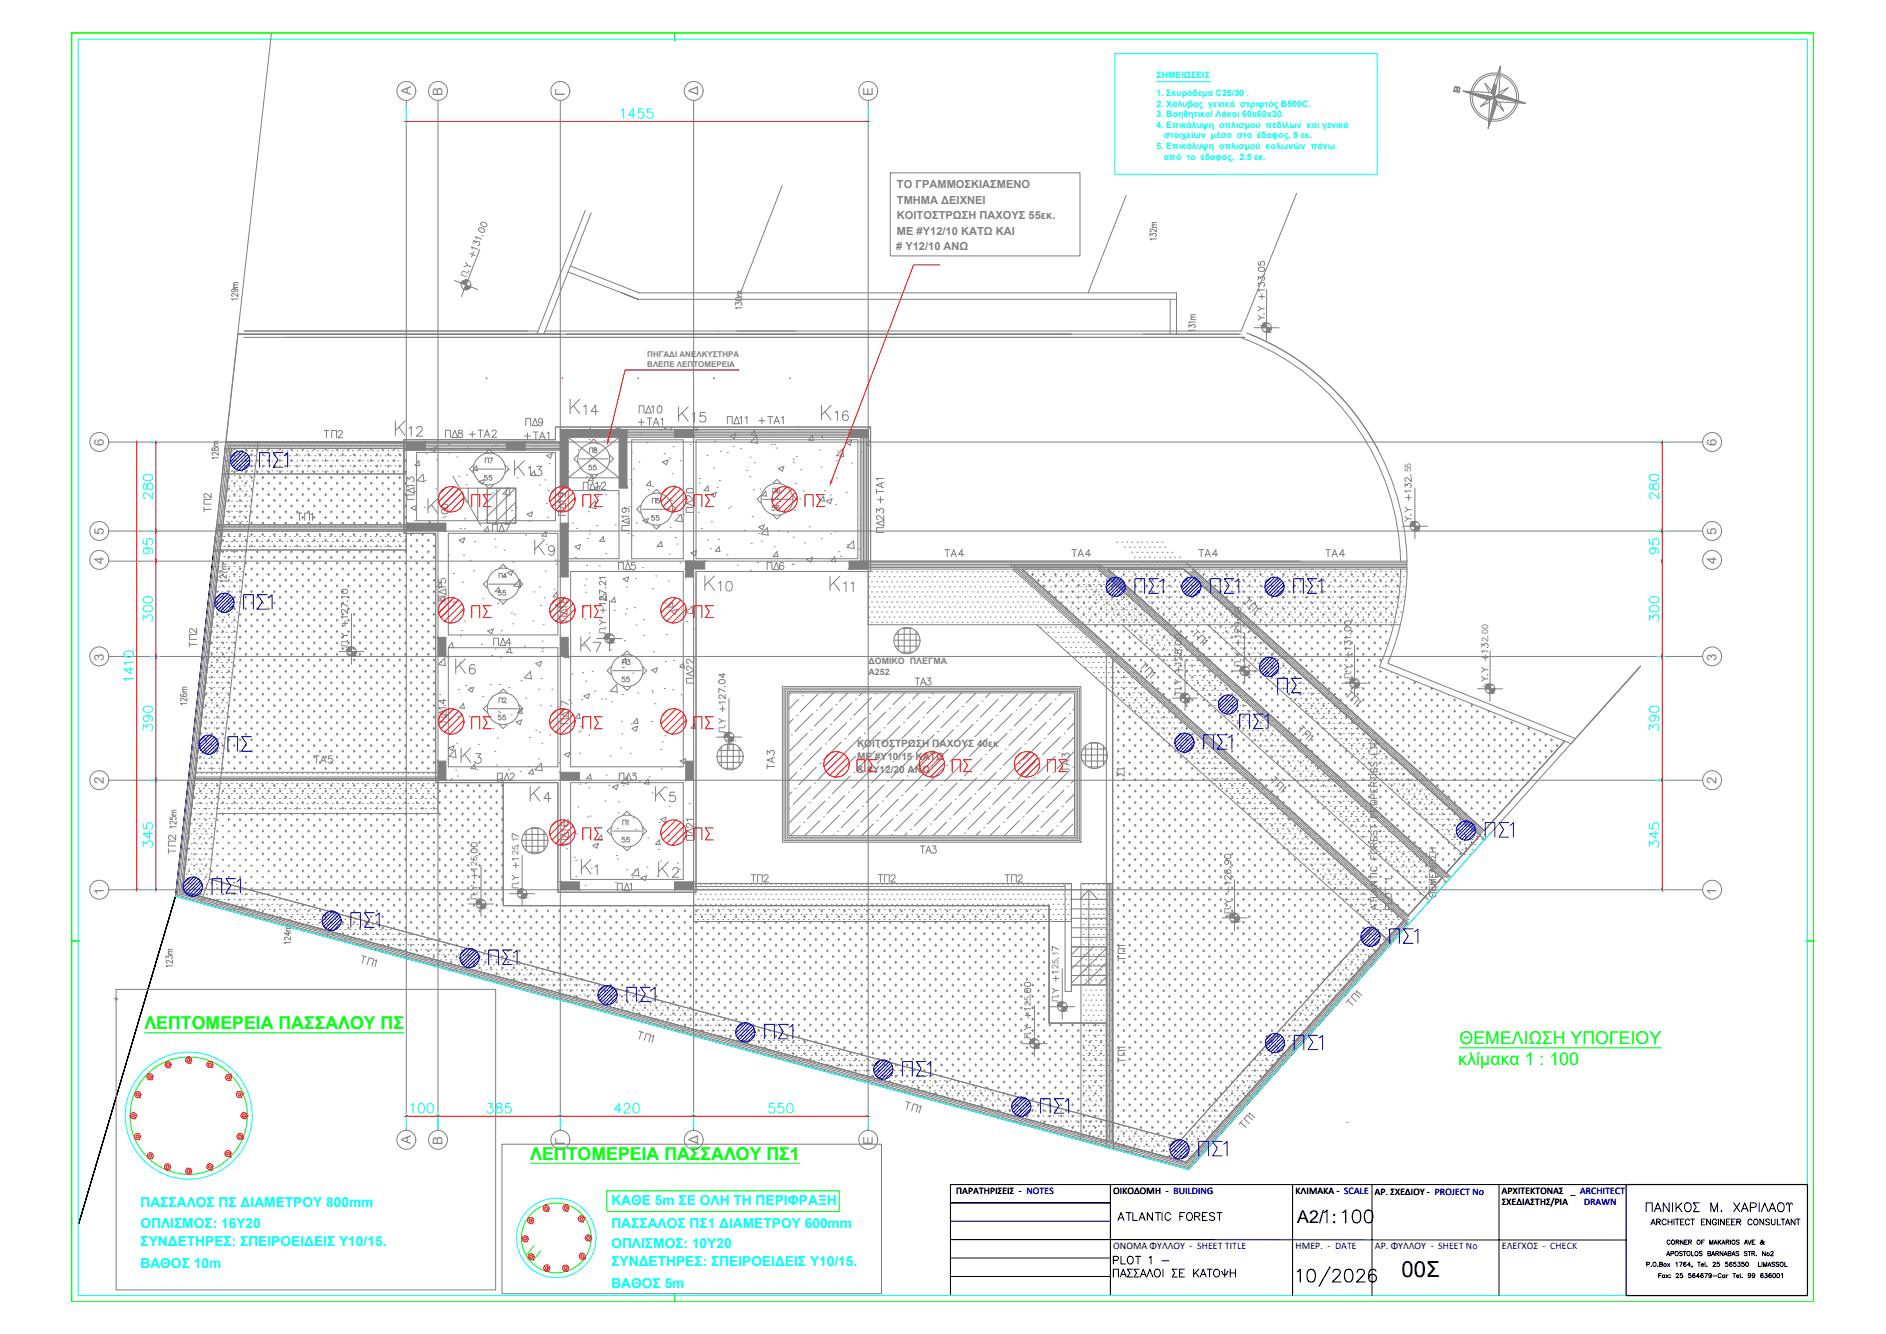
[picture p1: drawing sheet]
<svg xmlns="http://www.w3.org/2000/svg" width="594mm" height="420mm" viewBox="0 0 594 420" stroke-linecap="round" stroke-linejoin="round" font-family="sans-serif">
<defs><g id="words">
<text font-size="10.1" x="407.5" y="406.4">10/2026</text>
<g font-size="8.4" fill="#00f">
<text x="80.4" y="148.5">ΠΣ1</text>
<text x="356.3" y="188">ΠΣ1</text>
<text x="379.9" y="188">ΠΣ1</text>
<text x="406.4" y="188">ΠΣ1</text>
<text x="75.5" y="193">ΠΣ1</text>
<text x="401.1" y="219.4">ΠΣ</text>
<text x="389.5" y="230.7">ΠΣ1</text>
<text x="70.6" y="237.8">ΠΣ</text>
<text x="466.7" y="264.9">ΠΣ1</text>
<text x="65.6" y="282.6">ΠΣ1</text>
<text x="109.4" y="293.2">ΠΣ1</text>
<text x="436.4" y="298.4">ΠΣ1</text>
<text x="152.8" y="305.2">ΠΣ1</text>
<text x="196.1" y="316.8">ΠΣ1</text>
<text x="239.5" y="328.4">ΠΣ1</text>
<text x="406.4" y="332">ΠΣ1</text>
<text x="282.9" y="340.1">ΠΣ1</text>
<text x="326.7" y="351.7">ΠΣ1</text>
</g>
<g font-size="7.9" fill="#00f">
<text x="377.8" y="237.1">ΠΣ1</text>
<text x="376.4" y="365.1">ΠΣ1</text>
</g>
<g font-size="7.5" fill="#f00">
<text x="147.5" y="160.9">ΠΣ</text>
<text x="182.4" y="160.9">ΠΣ</text>
<text x="217.3" y="160.9">ΠΣ</text>
<text x="252.2" y="160.9">ΠΣ</text>
<text x="147.5" y="195.8">ΠΣ</text>
<text x="182.4" y="195.8">ΠΣ</text>
<text x="217.3" y="195.8">ΠΣ</text>
<text x="147.5" y="230.7">ΠΣ</text>
<text x="182.4" y="230.7">ΠΣ</text>
<text x="217.3" y="230.7">ΠΣ</text>
</g>
<text font-size="7.5" x="415.9" y="386.3">1:100</text>
<g font-size="7.1" fill="#f00">
<text x="268.8" y="244.1">ΠΣ</text>
<text x="298.8" y="244.1">ΠΣ</text>
<text x="328.8" y="244.1">ΠΣ</text>
<text x="182.4" y="265.6">ΠΣ</text>
</g>
<text font-size="7" x="441.5" y="402.2">00Σ</text>
<g font-size="6.6" fill="#808080">
<text x="182.7" y="131.9">14</text>
<text x="261.8" y="133.7">16</text>
<text x="127.7" y="138.6">12</text>
</g>
<g font-size="6.6" fill="#0ff">
<text x="49" y="158.4" transform="rotate(-90 49 158.4)">280</text>
<text x="523.5" y="158.4" transform="rotate(-90 523.5 158.4)">280</text>
<text x="49" y="196.8" transform="rotate(-90 49 196.8)">300</text>
<text x="523.5" y="196.8" transform="rotate(-90 523.5 196.8)">300</text>
<text x="43" y="215.5" transform="rotate(-90 43 215.5)">1410</text>
<text x="49" y="231.4" transform="rotate(-90 49 231.4)">390</text>
<text x="523.5" y="231.4" transform="rotate(-90 523.5 231.4)">390</text>
<text x="49" y="268.1" transform="rotate(-90 49 268.1)">345</text>
<text x="523.5" y="268.1" transform="rotate(-90 523.5 268.1)">345</text>
</g>
<g font-size="6.6" fill="#f00">
<text x="49" y="175.7" transform="rotate(-90 49 175.7)">95</text>
<text x="523.5" y="175.7" transform="rotate(-90 523.5 175.7)">95</text>
</g>
<g font-size="6.2" fill="#0ff">
<text x="194.4" y="38.5">1455</text>
<text x="152" y="351.7">385</text>
<text x="192.3" y="351.7">420</text>
<text x="240.9" y="351.7">550</text>
</g>
<g font-size="6.2" fill="#808080">
<text x="217" y="134.1">15</text>
<text x="165.1" y="151">13</text>
<text x="225.1" y="187.3">10</text>
<text x="269.5" y="187.7" transform="rotate(-90 269.5 187.7)">11</text>
</g>
<text font-size="6.2" fill="#f00" x="128.1" y="351.7">100</text>
<text font-size="6.2" x="517.2" y="382.8">PANIKOS M. CARILAOU</text>
<g font-size="5.7" fill="#808080">
<text x="164.4" y="135.5">ΠΔ9</text>
<text x="237.8" y="134.8">+TA1</text>
<text x="146.4" y="139">+TA2</text>
<text x="164" y="139.7">+TA1</text>
<text x="182.4" y="155.6">ΠΔ12</text>
<text x="279.4" y="159.5" transform="rotate(-90 279.4 159.5)">+TA1</text>
<text x="279.4" y="169" transform="rotate(-90 279.4 169)">ΠΔ23</text>
<text x="296.3" y="176.7">TA4</text>
<text x="336.5" y="176.7">TA4</text>
<text x="376.4" y="176.7">TA4</text>
<text x="416.3" y="176.7">TA4</text>
<text x="154.2" y="204.6">ΠΔ4</text>
<text x="219.4" y="216.3" transform="rotate(-90 219.4 216.3)">ΠΔ22</text>
<text x="97.7" y="241.7">TA5</text>
<text x="244.8" y="243.4" transform="rotate(-90 244.8 243.4)">TA3</text>
<text x="193.3" y="281.9">ΠΔ1</text>
<text x="235.3" y="279">ΤΠ2</text>
<text x="275.2" y="279">ΤΠ2</text>
<text x="315.4" y="279">ΤΠ2</text>
</g>
<g font-size="5.7" fill="#f00">
<text x="219.4" y="162.6" transform="rotate(-90 219.4 162.6)">ΠΔ20</text>
<text x="141.5" y="190.5" transform="rotate(-90 141.5 190.5)">ΠΔ15</text>
<text x="179.6" y="196.8" transform="rotate(-90 179.6 196.8)">ΠΔ18</text>
<text x="141.5" y="228.6" transform="rotate(-90 141.5 228.6)">ΠΔ14</text>
<text x="219.4" y="266" transform="rotate(-90 219.4 266)">ΠΔ21</text>
</g>
<text font-size="5.7" x="351" y="385.6">ATLANTIC FOREST</text>
<g font-size="5.6" fill="#0f0">
<text x="45.5" y="324.1">ΛΕΠΤΟΜΕΡΕΙΑ ΠΑΣΣΑΛΟΥ ΠΣ</text>
<text x="459.8" y="328.8">ΘΕΜΕΛΙΩΣΗ ΥΠΟΓΕΙΟΥ</text>
<text x="459.4" y="335.5">κλίμακα 1 : 100</text>
<text x="167" y="365.2">ΛΕΠΤΟΜΕΡΕΙΑ ΠΑΣΣΑΛΟΥ ΠΣ1</text>
</g>
<text font-size="5.6" x="408.6" y="385.1">Α2/</text>
<g font-size="5.3" fill="#808080">
<text x="365.1" y="76.9" transform="rotate(-90 365.1 76.9)">132m</text>
<text x="200" y="131.2">ΠΔ10</text>
<text x="199.7" y="135.1">+TA1</text>
<text x="100.9" y="139">TΠ2</text>
<text x="139" y="139">ΠΔ8</text>
<text x="131.2" y="158.8" transform="rotate(-90 131.2 158.8)">ΠΔ13</text>
<text x="67.4" y="162.3" transform="rotate(-90 67.4 162.3)">TΠ2</text>
<text x="92.4" y="165.1">TΠ1</text>
<text x="153.8" y="168.6">ΠΔ7</text>
<text x="199" y="168.3" transform="rotate(-90 199 168.3)">ΠΔ19</text>
<text x="72.3" y="184.5" transform="rotate(-90 72.3 184.5)">127m</text>
<text x="193.7" y="180.6">ΠΔ5</text>
<text x="240.2" y="180.6">ΠΔ6</text>
<text x="62.8" y="205" transform="rotate(-90 62.8 205)">TΠ2</text>
<text x="286.8" y="217">ΤΑ3</text>
<text x="354.9" y="245.5" transform="rotate(-90 354.9 245.5)">Σ1</text>
<text x="155.6" y="246.9">ΠΔ2</text>
<text x="193.7" y="246.9">ΠΔ3</text>
<text x="56.4" y="262.1" transform="rotate(-90 56.4 262.1)">125m</text>
<text x="56.1" y="269.9" transform="rotate(-90 56.1 269.9)">TΠ2</text>
<text x="288.6" y="269.9">ΤΑ3</text>
<text x="439.2" y="287.9" transform="rotate(-90 439.2 287.9)">PLOT 1</text>
<text x="92.4" y="298.4" transform="rotate(-90 92.4 298.4)">124m</text>
<text x="355.2" y="303.7" transform="rotate(-90 355.2 303.7)">TΠ1</text>
<text x="355.2" y="335.8" transform="rotate(-90 355.2 335.8)">TΠ1</text>
</g>
<g font-size="5.3" fill="#f00">
<text x="178.9" y="163.7" transform="rotate(-90 178.9 163.7)">ΠΔ19</text>
<text x="179.9" y="229.3" transform="rotate(-90 179.9 229.3)">ΠΔ17</text>
<text x="337.6" y="244.1" transform="rotate(-90 337.6 244.1)">TA3</text>
<text x="179.9" y="267.1" transform="rotate(-90 179.9 267.1)">ΠΔ16</text>
</g>
<g font-size="4.9" fill="#808080">
<text x="184.5" y="143.9">Π8</text>
<text x="69.5" y="145.7" transform="rotate(-90 69.5 145.7)">128m</text>
<text x="151.7" y="147.1">Π7</text>
<text x="204.3" y="159.8">Π5</text>
<text x="155.9" y="183.4">Π4</text>
<text x="191.6" y="199" transform="rotate(-90 191.6 199)">.Y +127.21</text>
<text x="195.1" y="210.6">Π3</text>
<text x="372.9" y="217.7" transform="rotate(-90 372.9 217.7)">.Y +128.00</text>
<text x="59.6" y="223.3" transform="rotate(-90 59.6 223.3)">126m</text>
<text x="453" y="284" transform="rotate(-90 453 284)">ΘΕΜΕΛΙΩΣΗ</text>
<text x="55" y="305.9" transform="rotate(-90 55 305.9)">123m</text>
</g>
<text font-size="4.9" fill="#f00" x="242.4" y="156.6">Π6</text>
<g font-size="4.4" fill="#808080">
<text x="184.1" y="149.2">55</text>
<text x="151.3" y="152.4">55</text>
<text x="242" y="161.9">55</text>
<text x="203.9" y="165.1">55</text>
<text x="155.6" y="188.7">55</text>
<text x="194.7" y="215.9">55</text>
<text x="155.6" y="227.9">55</text>
<text x="155.9" y="222.6">Π2</text>
<text x="195.1" y="261.1">Π1</text>
<text x="194.7" y="266.3">55</text>
</g>
<g font-size="4.3" fill="#0ff">
<text x="44.2" y="380.3">ΠΑΣΣΑΛΟΣ ΠΣ ΔΙΑΜΕΤΡΟΥ 800mm</text>
<text x="192.6" y="379.6">ΚΑΘΕ 5m ΣΕ ΟΛΗ ΤΗ ΠΕΡΙΦΡΑΞΗ</text>
<text x="44.2" y="386.8">ΟΠΛΙΣΜΟΣ: 16Υ20</text>
<text x="192.6" y="386.6">ΠΑΣΣΑΛΟΣ ΠΣ1 ΔΙΑΜΕΤΡΟΥ 600mm</text>
<text x="44.2" y="392.5">ΣΥΝΔΕΤΗΡΕΣ: ΣΠΕΙΡΟΕΙΔΕΙΣ Υ10/15.</text>
<text x="192.6" y="393.1">ΟΠΛΙΣΜΟΣ: 10Υ20</text>
<text x="44.2" y="399.4">ΒΑΘΟΣ 10m</text>
<text x="192.6" y="398.8">ΣΥΝΔΕΤΗΡΕΣ: ΣΠΕΙΡΟΕΙΔΕΙΣ Υ10/15.</text>
<text x="192.6" y="405.7">ΒΑΘΟΣ 5m</text>
</g>
<g font-size="4.2" fill="#808080">
<text x="129.4" y="29.8" transform="rotate(-90 129.4 29.8)">A</text>
<text x="219.9" y="29.8" transform="rotate(-90 219.9 29.8)">Δ</text>
<text x="139.4" y="30.1" transform="rotate(-90 139.4 30.1)">B</text>
<text x="177.9" y="30.2" transform="rotate(-90 177.9 30.2)">Γ</text>
<text x="274.9" y="30.2" transform="rotate(-90 274.9 30.2)">E</text>
<text x="32.7" y="140.5" transform="rotate(-90 32.7 140.5)">6</text>
<text x="540.7" y="140.5" transform="rotate(-90 540.7 140.5)">6</text>
<text x="32.7" y="168.6" transform="rotate(-90 32.7 168.6)">5</text>
<text x="540.7" y="168.6" transform="rotate(-90 540.7 168.6)">5</text>
<text x="32.7" y="177.5" transform="rotate(-90 32.7 177.5)">4</text>
<text x="540.7" y="177.5" transform="rotate(-90 540.7 177.5)">4</text>
<text x="32.7" y="208.1" transform="rotate(-90 32.7 208.1)">3</text>
<text x="540.7" y="208.1" transform="rotate(-90 540.7 208.1)">3</text>
<text x="32.7" y="247" transform="rotate(-90 32.7 247)">2</text>
<text x="540.7" y="247" transform="rotate(-90 540.7 247)">2</text>
<text x="32.7" y="281.9" transform="rotate(-90 32.7 281.9)">1</text>
<text x="540.7" y="281.9" transform="rotate(-90 540.7 281.9)">1</text>
<text x="129.4" y="360.2" transform="rotate(-90 129.4 360.2)">A</text>
<text x="139.4" y="360.5" transform="rotate(-90 139.4 360.5)">B</text>
<text x="177.9" y="360.5" transform="rotate(-90 177.9 360.5)">Γ</text>
<text x="219.9" y="360.2" transform="rotate(-90 219.9 360.2)">Δ</text>
<text x="274.9" y="360.5" transform="rotate(-90 274.9 360.5)">E</text>
</g>
<g font-size="3.5" fill="#808080">
<text x="282.5" y="59.4">ΤΟ ΓΡΑΜΜΟΣΚΙΑΣΜΕΝΟ</text>
<text x="282.5" y="64.2">ΤΜΗΜΑ ΔΕΙΧΝΕΙ</text>
<text x="282.5" y="69.1">ΚΟΙΤΟΣΤΡΩΣΗ ΠΑΧΟΥΣ 55εκ.</text>
<text x="282.5" y="73.9">ΜΕ #Υ12/10 ΚΑΤΩ ΚΑΙ</text>
<text x="282.3" y="78.7"># Υ12/10 ΑΝΩ</text>
</g>
<g font-size="3.2" fill="#808080">
<text x="270" y="235.4">ΚΟΙΤΟΣΤΡΩΣΗ ΠΑΧΟΥΣ 40εκ</text>
<text x="270" y="239.4">ΜΕ #Υ10/15 ΚΑΤΩ</text>
<text x="270" y="243.4">&amp; #Υ12/20 ΑΝΩ</text>
</g>
<g font-size="3.2">
<text x="301.1" y="375.9">ΠΑΡΑΤΗΡΙΣΕΙΣ</text>
<text x="301.2" y="375.9">ΠΑΡΑΤΗΡΙΣΕΙΣ -- NOTES</text>
<text x="350.6" y="375.9">ΟΙΚΟΔΟΜΗ</text>
<text x="350.7" y="375.9">ΟΙΚΟΔΟΜΗ -- BUILDING</text>
<text x="408.1" y="375.9">ΚΛΙΜΑΚΑ - SCALE</text>
<text x="433" y="376.5">ΑΡ. ΣΧΕΔIOY - PROJECT No</text>
<text x="473" y="375.9">ΑΡΧΙΤΕΚΤΟΝΑΣ</text>
<text x="473.1" y="375.9">ΑΡΧΙΤΕΚΤΟΝΑΣ _ ARCHITECT</text>
<text x="494.7" y="375.9">_ ARCHITECT</text>
<text x="473" y="379.5">ΣΧΕΔΙΑΣΤΗΣ/ΡΙΑ</text>
<text x="350.7" y="393.4">ΟΝΟΜΑ ΦΥΛΛΟΥ - SHEET TITLE</text>
<text x="408.1" y="393.3">ΗΜΕΡ. - DATE</text>
<text x="433.1" y="393.4">ΑΡ. ΦΥΛΛΟΥ - SHEET No</text>
<text x="473.1" y="393.3">ΕΛΕΓΧΟΣ - CHECK</text>
</g>
<g font-size="3.2" fill="#00f">
<text x="323.3" y="375.9">NOTES</text>
<text x="369.6" y="375.9">BUILDING</text>
<text x="498.9" y="379.5">DRAWN</text>
</g>
<g font-size="2.8" fill="#0ff">
<text x="364.3" y="24.7">ΣΗΜΕΙΩΣΕΙΣ</text>
<text x="364.3" y="33.6">2. Χάλυβας γενικά στριφτός B500C.</text>
<text x="364.3" y="30.2">1. Σκυρόδεμα C25/30 .</text>
<text x="364.3" y="40.2">4. Επικάλυψη οπλισμού πεδίλων και γενικά</text>
<text x="364.3" y="36.9">3. Βοηθητικοί Λάκοι 60x60x30.</text>
<text x="364.3" y="46.9">5. Επικάλυψη οπλισμού κολωνών πάνω</text>
<text x="366.6" y="43.6">στοιχείων μέσα στο έδαφος, 5 εκ.</text>
<text x="366.6" y="50.2">από το έδαφος, 2.5 εκ.</text>
</g>
<g font-size="2.8" fill="#808080">
<text x="146.9" y="87.5" transform="rotate(-68 146.9 87.5)">Π</text>
<text x="444.5" y="148.8" transform="rotate(-90 444.5 148.8)">55</text>
<text x="109.5" y="203.9" transform="rotate(-90 109.5 203.9)">Π</text>
<text x="190.8" y="199.8" transform="rotate(-90 190.8 199.8)">Π</text>
<text x="468.8" y="199.6" transform="rotate(-90 468.8 199.6)">00</text>
<text x="468.8" y="202.1" transform="rotate(-88 468.8 202.1)">2</text>
<text x="273.6" y="209.2">ΔΟΜΙΚΟ ΠΛΕΓΜΑ</text>
<text x="390.9" y="210" transform="rotate(-90 390.9 210)">Π</text>
<text x="273.6" y="212.5">Α252</text>
<text x="425.5" y="213.8" transform="rotate(-90 425.5 213.8)">Π</text>
<text x="372.1" y="218.5" transform="rotate(-90 372.1 218.5)">Π</text>
<text x="228.4" y="230.8" transform="rotate(-90 228.4 230.8)">Π</text>
<text x="163.3" y="269.4" transform="rotate(-90 163.3 269.4)">25</text>
<text x="163.3" y="265.3" transform="rotate(-90 163.3 265.3)">1</text>
<text x="150.3" y="272.7" transform="rotate(-90 150.3 272.7)">25</text>
<text x="163.3" y="280.1" transform="rotate(-90 163.3 280.1)">Π</text>
<text x="150.3" y="283.4" transform="rotate(-90 150.3 283.4)">Π</text>
<text x="387.7" y="287.7" transform="rotate(-90 387.7 287.7)">Π</text>
<text x="333.5" y="305.1" transform="rotate(-90 333.5 305.1)">25</text>
<text x="333.5" y="301" transform="rotate(-90 333.5 301)">1</text>
<text x="324.7" y="316.7" transform="rotate(-90 324.7 316.7)">25</text>
<text x="333.5" y="315.7" transform="rotate(-90 333.5 315.7)">Π</text>
<text x="324.7" y="327.4" transform="rotate(-90 324.7 327.4)">Π</text>
</g>
<g font-size="2.5" fill="#808080">
<text x="203.9" y="112.5">ΠΗΓΑΔΙ ΑΝΕΛΚΥΣΤΗΡΑ</text>
<text x="203.9" y="115.5">ΒΛΕΠΕ ΛΕΠΤΟΜΕΡΕΙΑ</text>
</g>
</g></defs>
<path d="M55.3 282.3l-30.5 103.1 30.5-103.1 12.7-115-12.7 115-30.5 103.1" fill="none" stroke="#000" stroke-width=".31"/>
<!-- layer: 1 -->
<path d="M22.6 10.4h548.7v399.6h-548.7zM212.6 10.4v2.5M22.6 296.3h2.5M568.8 296.3h2.5M45.5 325.3h81.8M167 366.4h84.9M191.2 375.1h73.2v6.5h-73.2zM212.6 407.5v2.5" fill="none" stroke="#0f0" stroke-width=".31"/>
<!-- layer: 0 -->
<path d="M24.6 12.4h544.7v395.7h-544.7z" fill="none" stroke="#0ff" stroke-width=".31"/>
<!-- layer: _pinakida -->
<g fill="none" stroke="#000" stroke-width=".31">
<path d="M299.3 373.1h212.9M299.3 378.9h50.5M299.4 373.1v34.7M349.8 373.1v34.7M407.2 373.1v35M432.2 373.1v35M472.2 373.1v35M299.4 390.4l212.8 .2M299.4 384.6h50.4M299.4 396.2h50.4M518.7 398.2h.8l.1-.5-.9-.1v1.3M520 385.8l.7-1.8 .7 1.8"/>
<path d="M520.1 398.8h.1M520.3 385.2h.9M520.8 397.7a.58 .58 0 0 1 .9 .5 .58 .58 0 0 1-.9 .5zM521.8 384.9l1.1-.1v-.6l-1.1-.2v1.8M522.2 398.8h.1M522.4 384.9l.6 .9M522.8 398.2l.7-.1 .2-.3-.2-.2h-.7v1.3l.8-.1 .1-.4-.4-.2M524.8 384.4a.67 .67 0 0 0-.7-.4 .67 .67 0 0 0-.6 .7 .75 .75 0 0 0 .3 .9 .75 .75 0 0 0 1-.1v-.1M525 395.5l.5-1.3 .5 1.3M525.2 395.1h.6M525.3 398l.7 .9M525.4 384v1.8"/>
<path d="M526 398l-.7 .9M526.1 390.9a.5 .5 0 0 0-.6-.3 .5 .5 0 0 0-.4 .5v.3a.5 .5 0 0 0 .4 .5 .5 .5 0 0 0 .6-.3M526.3 394.8h.8l.1-.5-.9-.1v1.3M526.6 384v1.8M526.7 390.6a.61 .61 0 0 1 .8 .7 .61 .61 0 0 1-.9 .4l-.1-.6zM527.3 384v1.8M527.7 394.3a.6 .6 0 0 1 1 .5 .6 .6 0 0 1-1 .5zM527.9 397.8l.3-.2v1.3M527.9 391.2h.8l.1-.5-.9-.1v1.3M528.3 384v1.8M528.4 391.2l.4 .7M529 397.6h.9l-.6 1.3"/>
<path d="M529.9 394.3l-.3-.1-.6 .1 .2 .4 .7 .4-.3 .4-.6-.2M530.2 390.6v1.3l-.9-1.3v1.3M530.2 394.2h.9M530.5 384h-1.1v1.8h1.1M530.6 394.2v1.3M530.7 391.2h.5M531.1 397.7l-.2-.1a.64 .64 0 0 0-.6 .6 .64 .64 0 0 0 .7 .6 .42 .42 0 0 0 0-.7 .42 .42 0 0 0-.6 .3M531.5 394.3a.6 .6 0 0 1 .9 .5 .6 .6 0 0 1-.9 .5zM531.5 390.6h-.8v1.3h.8M531.9 391.2h.8l.1-.5-.9-.1v1.3M532.2 384.4a.65 .65 0 0 0-.8-.4 .65 .65 0 0 0-.5 .7v.4a.65 .65 0 0 0 .5 .7 .65 .65 0 0 0 .8-.4M532.4 391.2l.4 .7"/>
<path d="M532.5 398.4h-.9l.6-.8v1.3M532.8 394.2v1.3h.8M533 398.8l-.1 .4M533.1 384v1.8M534 394.3a.58 .58 0 0 1 .9 .5 .58 .58 0 0 1-.9 .5zM534.7 397.6h.9M534.8 390.6a.61 .61 0 0 1 .8 .7 .61 .61 0 0 1-.9 .4l-.2-.6zM535.1 397.6v1.3M535.9 398.4h.7a.41 .41 0 0 0-.6-.4 .41 .41 0 0 0-.1 .7l.3 .2 .4-.2M536 391.2h.5M536.2 394.3l-.3-.1-.6 .1 .1 .4 .8 .4-.3 .4-.6-.2M536.9 390.6h-.9v1.3"/>
<path d="M537.1 384h-1.2v1.8h1.2M537.1 397.6v1.3M537.7 398.8h.1M538 394.8l.7-.1 .2-.3-.2-.2h-.7v1.3l.7-.1 .2-.3-.4-.3M538.5 391.9v-1.3l.5 1.3 .5-1.3v1.3M538.8 384v1.8l-1.2-1.8v1.8M539.1 395.5l.5-1.3 .5 1.3M539.3 395.1h.7M539.6 397.8l.5-.2 .2 .3-.8 1h.9M539.9 391.9l.5-1.3 .5 1.3M540.1 391.5h.6M540.5 394.8l.7-.1 .2-.3-.2-.2h-.7v1.3"/>
<path d="M540.7 384.4a.67 .67 0 0 0-.8-.4 .67 .67 0 0 0-.5 .7 .75 .75 0 0 0 .2 .9 .75 .75 0 0 0 1-.1l.1-.4h-.4M540.9 394.8l.5 .7M541.2 390.6v1.3M541.3 384v1.8M541.5 391.2l.6 .7M541.6 397.6h-.7v.5a.48 .48 0 0 1 .7 0 .48 .48 0 0 1-.1 .7 .48 .48 0 0 1-.7-.2M542.1 390.6l-.9 .9M542.4 391.9l.5-1.3 .5 1.3M542.6 391.5h.6M542.7 394.2v1.3l-.9-1.3v1.3M543 395.5l.6-1.3 .5 1.3M543.1 384v1.8l-1.1-1.8v1.8"/>
<path d="M543.2 395.1h.7M543.7 391.2h.8l.1-.5-.9-.1v1.3M544.2 397.6h-.6l-.1 .5a.47 .47 0 0 1 .7 0 .47 .47 0 0 1-.1 .7 .47 .47 0 0 1-.7-.2M544.2 391.2l.4 .7M544.4 394.8l.8-.1v-.4l-.8-.1v1.3l.8-.1v-.5l-.2-.1M545 384h-1.2v1.8h1.2M545.1 390.6v1.3M545.5 395.5l.6-1.3 .5 1.3M545.5 397.7v-.1a.62 .62 0 0 0-.7 .6 .62 .62 0 0 0 .6 .6 .42 .42 0 0 0 0-.7 .42 .42 0 0 0-.6 .3M545.7 395.1h.7M545.8 390.6a.61 .61 0 0 1 .8 .7 .61 .61 0 0 1-.9 .4l-.2-.6zM546.6 384h-1.1v1.8h1.1"/>
<path d="M546.8 397.6h-.7v.5a.48 .48 0 0 1 .7 0 .48 .48 0 0 1-.1 .7 .48 .48 0 0 1-.7-.2M547.1 384.9l1-.1 .2-.5-.5-.3h-.7v1.8M547.4 397.6h.7l-.3 .5a.45 .45 0 0 1 .4 .4 .45 .45 0 0 1-.4 .5 .45 .45 0 0 1-.5-.4M547.7 384.9l.6 .9M547.7 394.3l-.3-.1-.6 .1 .1 .4 .8 .4-.3 .4-.6-.2M547.8 390.8l-.7-.2-.1 .4 .7 .3 .1 .4-.3 .2-.6-.2M549.4 397.6h-.7l-.1 .5a.49 .49 0 0 1 .8 0 .49 .49 0 0 1-.1 .7 .49 .49 0 0 1-.7-.2M549.4 391.9l.6-1.3 .5 1.3M549.7 391.5h.6M550 397.6a.62 .62 0 0 1 .8 .6 .62 .62 0 0 1-.8 .6l-.1-.5zM550.3 394.3l-.3-.1-.6 .1 .2 .4 .7 .4-.3 .4-.6-.2M550.6 390.6l.5 1.3 .5-1.3"/>
<path d="M550.6 394.2h.9M551.1 394.2v1.3M551.8 394.8l.9-.1v-.4l-.9-.1v1.3M551.9 384.4a.67 .67 0 0 0-.8-.4 .67 .67 0 0 0-.5 .7 .75 .75 0 0 0 .2 .9 .75 .75 0 0 0 1-.1l.1-.1M551.9 391.2h.5M552.3 394.8l.4 .7M552.6 384.3l.1-.2a.83 .83 0 0 1 1.1 .8 .83 .83 0 0 1-1.1 .8l-.3-.6zM552.8 390.6h-.9v1.3h.9M553.2 395.4v.1zM553.9 397.6v1.3h.8M555 397.6v1.3M555.5 398.9v-1.3l.5 1.3 .5-1.3v1.3"/>
<path d="M555.5 384v1.8l-1.1-1.8v1.8M555.8 391.2l-.2-.2a.83 .83 0 0 1-1.1 .8l.1-.5 .6-.4-.3-.3-.1 .2 .1 .5 .6 .6 .3-.1M556 394.2v1.3l-.8-1.3v1.3M556.9 398.9l.5-1.3 .5 1.3M557.1 398.4h.6M557.4 384.3l-.5-.3-.7 .3 .1 .4 1.1 .6v.2l-.5 .3-.7-.3M557.8 394.5l.5-.3 .2 .3-.8 1h.9M558 384v1.3l.5 .5 .6-.3v-1.5M559.1 397.7l-.4-.1-.6 .1 .1 .4 .9 .4-.4 .4-.6-.2M559.9 384v1.8h1M560.3 397.7l-.3-.1-.6 .1 .2 .4 .7 .4-.3 .4-.6-.2M560.8 397.7a.58 .58 0 0 1 .9 .5 .58 .58 0 0 1-.9 .5z"/>
<path d="M561.6 384v1.8M562.2 397.6v1.3h.7M562.4 385.8l.7-1.8 .7 1.8M562.7 385.2h.8M565.4 384v1.8l-1.2-1.8v1.8M566.4 384v1.8M299.4 402h50.4M522.5 401.7h.5M523.3 401.1h-.8v1.3M524.3 401.7a.43 .43 0 0 0-.6 0 .43 .43 0 0 0 0 .6 .43 .43 0 0 0 .6 0M524.3 401.5v.9M524.8 401.5l.7 .9"/>
<path d="M525.5 401.5l-.7 .9M526 402.3h.1M526 401.5h.1M527.9 401.4l.5-.3 .3 .4-.8 .9h.9M529.9 401.1h-.6v.6a.47 .47 0 0 1 .7 0 .47 .47 0 0 1-.2 .7 .47 .47 0 0 1-.6-.2M532.6 401.1h-.7v.6a.49 .49 0 0 1 .7 0 .49 .49 0 0 1-.1 .7 .49 .49 0 0 1-.7-.2M533.9 401.3v-.1a.62 .62 0 0 0-.8 .5 .62 .62 0 0 0 .7 .7 .42 .42 0 0 0 0-.7 .42 .42 0 0 0-.7 .3M535.3 402h-.9l.6-.9v1.3M536.5 401.3l-.3-.2a.64 .64 0 0 0-.5 .7 .64 .64 0 0 0 .7 .6 .42 .42 0 0 0 0-.7 .42 .42 0 0 0-.7 .3M537 401.1h.8l-.6 1.3M539.1 401.5a.42 .42 0 0 1-.6 .4 .42 .42 0 0 1-.2-.6 .42 .42 0 0 1 .7 0l-.1 1.1-.6-.1M539.6 401.9h1.1"/>
<path d="M542.1 401.4a.53 .53 0 0 0-.7-.2 .53 .53 0 0 0-.2 .7 .48 .48 0 0 0 .4 .5 .48 .48 0 0 0 .5-.3M543.3 401.7a.43 .43 0 0 0-.6 0 .43 .43 0 0 0 0 .6 .43 .43 0 0 0 .6 0M543.3 401.5v.9M543.8 401.5v.9M544.3 401.5l-.5 .4M545.8 401.1h.9M546.3 401.1v1.3M546.9 401.9h.8a.41 .41 0 0 0-.6-.3 .41 .41 0 0 0-.1 .7l.3 .1 .4-.1M548.2 401.1v1.3M548.8 402.3h.1M551.4 401.5a.41 .41 0 0 1-.6 .3 .41 .41 0 0 1-.1-.6 .41 .41 0 0 1 .7 .1l-.1 1.1-.6-.1M552.7 401.5a.42 .42 0 0 1-.5 .4 .42 .42 0 0 1-.2-.6 .42 .42 0 0 1 .7 0l-.2 1.1-.6-.1"/>
<path d="M555.4 401.3l-.3-.2a.64 .64 0 0 0-.5 .7 .64 .64 0 0 0 .6 .6 .42 .42 0 0 0 0-.7 .42 .42 0 0 0-.6 .3M556 401.1h.6l-.3 .5a.45 .45 0 0 1 .4 .4 .45 .45 0 0 1-.4 .5 .45 .45 0 0 1-.5-.3M558 401.3l-.1-.1a.6 .6 0 0 0-.8 .6 .6 .6 0 0 0 .9 .5 .43 .43 0 0 0-.3-.7 .43 .43 0 0 0-.6 .4M558.6 401.2a.62 .62 0 0 1 .7 .6 .62 .62 0 0 1-.7 .6l-.2-.5zM561.1 401.4l.4-.3v1.3"/>
<circle cx="524.5" cy="398.4" r=".44"/>
<circle cx="556.9" cy="395" r=".45"/>
<circle cx="560.1" cy="401.7" r=".6"/>
</g>
<!-- layer: LAYOUT -->
<path d="M512.2 373.1h57.1v35h-57.1z" fill="none" stroke="#000" stroke-width=".38"/>
<!-- layer: 0.50 -->
<g fill="none" stroke="#000" stroke-width=".31">
<path d="M350.7 397l1.4-.2 .2-.3-.2-.7-1.4-.1v2.4M353.1 395.7v2.4h1.4M355.6 395.8a1.16 1.16 0 0 1 1.4 1.1 1.16 1.16 0 0 1-1.4 1.1l-.5-.8v-.6zM356.7 399.8h-1.6l.8 1.1-.8 1.3h1.6M357.7 395.7h1.6M358.5 395.7v2.4M358.8 399.8h-1.6l.8 1.1-.8 1.3h1.6M362 396.2l.6-.5v2.4M366.1 397.1h2.1M366.3 399.8v2.4M370.8 399.8h-1.6l.8 1.1-.8 1.3h1.6M373.1 399.8h-1.5v2.4h1.5"/>
<path d="M376 399.8v2.4M377.6 399.8l-1.6 1.6M380.2 399.8h1.6M381 399.8v2.4M382.7 399.9a1.22 1.22 0 0 1 1.5 .8 1.22 1.22 0 0 1-.7 1.5 1.28 1.28 0 0 1-1.2-.9 1.28 1.28 0 0 1 .4-1.4zM385.8 399.8v2.4M387.5 399.8v2.4M389.2 399.8v2.4M350.7 402.2v-2.4h1.6v2.4M352.9 402.2l.9-2.4 1 2.4M353.2 401.4h1.2M359.2 402.2l.9-2.4 1 2.4"/>
<path d="M359.5 401.4h1.2M361.3 402.2l.9-2.4 .9 2.4M363.9 400.1a.92 .92 0 0 1 1-.3 .92 .92 0 0 1 .6 .9v.6a.95 .95 0 0 1-.9 .9 .95 .95 0 0 1-1-.9zM371.6 400.9h.9M376.6 400.8l1 1.4M378.1 402.2l.9-2.4 .9 2.4M378.4 401.4h1.2M384.7 400.5l.3 .1 .2 .7 .5 .2 .5-.1 .4-.8 .2-.1M387.5 400.9h1.7"/>
</g>
<!-- layer: AKM -->
<g fill="none" stroke="#808080" stroke-width=".31">
<path d="M85.5 10.4l-17.5 156.9M128 31.7v324.3M138 31.7v324.3M176.5 31.7v324.3M218.5 31.7v324.3M273.5 31.7v324.3M458.1 27.6l-.2 1.3 .2-.1 1.5 .5 .2-1.4M458.2 27.6l.5-.4 .4 .5M459 27.7l-.3-.2-.4 .1-.2 .9 .7 .1 .2-.8M459.1 27.7l.5-.3 .3 .5M459.2 27.7h.4l.1 .2-.2 .9-.6-.1zM460.9 28.7l19.6 3.9"/>
<path d="M461.3 28.8v.1M461.6 28.9l.1 .1M461.9 28.9l.2 .2M462.3 29l.2 .3M462.7 29l.2 .4M463 29.1l.3 .4M463.2 29.5a7.6 7.6 0 0 0 5.7 8.5M463.3 29.2l.4 .5M463.7 29.3l.4 .5M463.8 29.7a7 7 0 0 0 5.2 7.7M464.1 29.3l.4 .7M464.4 29.4l.5 .7"/>
<path d="M464.7 29.5l.5 .7M465.1 29.5l.6 .9M465.4 29.6l.6 .9M465.8 29.7l.6 .9M466.1 29.7l.7 1.1M466.5 29.8l.7 1.1M466.8 29.9l.8 1.2M467.1 29.9l.9 1.3M467.5 30l.9 1.3M467.9 30.1l.9 1.4M468.2 30.1l1 1.5M468.5 30.2l.9 1.3"/>
<path d="M468.6 31.5l-2.3 2.1 2.8-1.4M468.9 30.3l.7 1M469 39.4l.1 .1M469.1 39l.1 .2M469.1 38.7l.2 .2M469.2 38.3l.2 .3M469.2 31.6l-.4 8.8M469.3 38l.2 .3M469.3 30.4l.5 .8M469.3 37.6l.3 .5M469.4 37.3l.3 .5M469.5 36.9l.3 .6"/>
<path d="M469.5 36.6l.4 .6M469.6 36.2l.4 .7M469.6 30.4l.4 .7M469.6 35.9l.5 .7M469.7 29.2l-8.8-.5 8.3 2.9M469.7 29.2l2.9-8.4-.5 8.8M469.7 29.2l2 2.9M469.7 35.5l.5 .8M469.8 28.9l.9 1.4M469.8 28.5l-2.1-2.3 1.4 2.8M469.8 35.2l.5 .8M469.9 34.8l.5 .9"/>
<path d="M469.9 28.6l.9 1.4M469.9 34.5l.6 .9M469.9 30.5l.3 .4M470 34.2l.6 .9M470 28.3l.9 1.3M470.1 33.8l.6 1M470.1 28l.9 1.3M470.2 33.4l.6 1.1M470.2 33.1l.8 1.1M470.2 27.7l.8 1.3M470.3 32.8l.7 1.1M470.3 30.6l.2 .2"/>
<path d="M470.3 27.4l.8 1.2M470.3 32.4l.8 1.2M470.4 32l.9 1.3M470.4 27.1l.7 1.1M470.5 31.7l.8 1.3M470.5 26.8l.7 1.1M470.5 31.4l1 1.3M470.6 31l1 1.4M470.6 30.6h.1M470.6 26.5l.7 1.1M470.7 30.7l.9 1.4M470.7 26.2l.6 1"/>
<path d="M470.9 30.5l.1 .2M471.1 30.4l.2 .3M471.3 30.2l.4 .6M471.5 30.1l.5 .8M471.6 23.6a7 7 0 0 0-7.7 5.2M471.7 32.1l-2.9 8.3M471.7 29.9l.7 1M471.8 23.1a7.6 7.6 0 0 0-8.5 5.7M471.9 29.8l.8 1.2M472.1 29.7l1 1.4M472.1 29.6l8.4 2.9-8.8-.4M472.1 29.6l-2.9 2"/>
<path d="M472.3 32.2l1.4 2.8-2.1-2.3M472.3 29l2.8-1.4-2.3 2.2M472.4 29.8l1 1.4M472.5 23.8a7 7 0 0 1 5.2 7.7M472.5 23.2a7.6 7.6 0 0 1 5.7 8.5M472.6 20.8l-3.8 19.6M472.9 29.9l.9 1.3M473.2 30l.9 1.3M473.6 30.1l.9 1.3M474 30.3l.8 1.1M474.4 30.4l.7 1.1M474.8 30.6l.7 1"/>
<path d="M475.2 30.7l.6 .9M475.6 30.8l.6 .9M476 31l.5 .8M476.4 31.1l.5 .7M476.8 31.2l.4 .7M477.2 31.4l.4 .6M477.5 32.3a7 7 0 0 1-7.7 5.2M477.6 31.5l.3 .5M478 31.7l.3 .4M478.1 32.4a7.6 7.6 0 0 1-8.5 5.7M478.4 31.8l.2 .4M478.7 31.9l.3 .4"/>
<path d="M479.1 32.1l.2 .2M479.6 32.2v.2M246.4 58.5l-13.1 33.7M280.4 54.4h59.8v26.2h-59.8zM148.1 79.8l1.5 .7M148.8 78.4l-.3-.6 1.9 .7M149 76.6l.4-1 .5 .9a.66 .66 0 0 1 1.2-.1 .66 .66 0 0 1-.6 1M149.2 79.3l-.7 1.6M150 75.2l-.2-.6 1.9 .7M151 71.8h.8l.7 .4a.6 .6 0 0 1 .2 .6 .6 .6 0 0 1-.6 .4h-.5a.92 .92 0 0 1-.9-1zM151.1 78.6l-5.8 14.8M151.5 70.2a1.09 1.09 0 0 1 1.2-.1 1.09 1.09 0 0 1 .6 1.1 1.09 1.09 0 0 1-1.2 .1 1.09 1.09 0 0 1-.6-1.1z"/>
<path d="M152 74.1l-.1 .1M184.4 66.3l-15.3 38.9M186.2 67l-14.9 38.2M354.8 61.5l-12.1 30.7M408.4 60.9l-17.4 43.4h-158.9M73.6 91l.5 .3a.52 .52 0 0 1-.6 .6 .52 .52 0 0 1-.3-.8l.4-.1a.99 .99 0 0 1 1.3 .6l-.3 .3M73.6 90.6h1.3M74.9 94.2h-2l.4 .3M74.9 92.4v1l-.9-.7a.52 .52 0 0 0-.8-.2 .52 .52 0 0 0-.1 .8h.3M74.9 89.7l-1.2 .1-.1 .4 .4 .4M74.9 89h-1.2l-.1 .4 .4 .3M143.1 88.3l7.4 2.9"/>
<path d="M146.7 82.6l.6 1-1.2 .4M147.3 83.6l1 .4M147.7 85.4h-.2M178.9 85.6l22.1 8.7-5.1-2.1M179.7 83.8l21.6 8.4h169.3v13M201 94.3h169.6M231.7 96v-.8l.8 .4a.58 .58 0 0 1 .8-.5 .58 .58 0 0 1 0 1M231.8 93.9l1.5-.1 .4 .3a1.21 1.21 0 0 1-2 0zM232.4 93.3h1.3M233.7 96.9h-2l.4 .4M233.7 92.5l-1.2 .1-.1 .3 .3 .4M233.7 91.7l-1.2 .1-.1 .4 .3 .3"/>
<path d="M368.6 94.3v10.9M376.5 99.9h-1.3v.4l.3 .4M376.5 99.1h-1.3v.4l.3 .4M396.3 99.3l.9 .8-.9 .7M396.3 96.4l1 .8-1 .8M396.3 90.1v-1.1l.8 .6a.66 .66 0 0 1 1.1-.5 .66 .66 0 0 1-.3 1.2M396.3 88.2l.1-1.1 .7 .6a.67 .67 0 0 1 1.1-.5 .67 .67 0 0 1-.2 1.1M396.4 82.5v.9l.8 .1a.72 .72 0 0 1 0-1.1 .72 .72 0 0 1 1.1 .2 .72 .72 0 0 1-.3 1M396.5 84.5a1.01 1.01 0 0 1 1.2-.4 1.01 1.01 0 0 1 .6 1.1 1.01 1.01 0 0 1-1.3 .4 1.01 1.01 0 0 1-.5-1.1zM396.6 93.4h1.7M397.3 97.2h1M397.5 92.5v1.8"/>
<path d="M398.2 98.8h-.1M398.3 86.3l-.2 .1M398.3 91.3h-2l.4 .5M399 91.2l-.1 15.9M74.9 105.2h101.6M75 105.2l-19.7 177.1 319.1 86 59.8-66.5M75.1 105.2h315.5M76.8 106.3h315.3h-302.2M77 104.3h92.5M171.6 104.3h79.2M174.2 105.2h.1M178.5 105.2h158.9"/>
<path d="M374.5 103.1v-.8l.7 .4a.58 .58 0 0 1 .9-.5 .58 .58 0 0 1 0 1M375.2 100.7h1.3M376.5 104h-2l.4 .4M376.5 101.4h-2l.4 .4M390.6 105.2h.1M390.7 106.3a77 77 0 0 1 50.5 70.4M392.6 104.9l1 .3M395 103.2l7.9 .1M397.2 100.1h1.1M34.2 139.2h502.1M71.1 139.2h105.4v2.5h-48.5v-.4h-57.1zM71.1 139.2h56.2v10.1h-57.3z"/>
<path d="M71.2 139.2h10.1l-15.3 137.7 305.8 82.4 60.6-67.5 5.9 5.4-63.9 71.1-311.3-83.9 2.9-7.5 305.8 82.4 60.6-67.5 5.9 5.4-111.8-100.4M73.2 139.2h.1M124.5 132.6v4.6M127.3 138.5h47.7v-4h99.2v45.5h-55v101h-43.5v-34.5h-38.5v-78.5h-9.9zM127.6 132.6l-3.1 3M160.1 139.5h.1M175.9 139.7h.1M176.5 139.7l-104.9 .1-15.8 142.1 318.5 85.8 69-76.8M176.7 138.3h.1M179 137.8l16 12.7h-18.5M179.6 125.8v4.5M182.6 125.8l-3 3"/>
<path d="M185.7 135h.1M185.8 139.5l1.2-1.2 1.3 1.2M186.3 135.8h.1M193.5 135.3l1.8-.7-.6 1.6-1.2-.9M195 137.8l-16 12.7M197.5 135.3h76v43.9M197.5 135.8h75.5v43.4M197.5 136.3h75v42.9M197.5 136.7h74.5v42.5M197.5 137.2h74v42M197.5 137.8h73.5v41.4M199 138.5h16.2v37.5h-16.2z"/>
<path d="M203.8 139.4h.1M211.4 134.5l.1 .9-2.2-.4M213.7 128.1v4.6M216.8 128.1l-3.1 3.1M217.4 140h.1M219.2 138.5h51v37.5h-51zM225 138.9h.1M229.1 133.5v-2.3h1.5v2.3M230 137.3l1.8-.6-.5 1.5zM232 131.2l.9 2.3h-1.7zM233 131.7l.6-.5v2.3M234.7 131.7l.6-.5v2.3"/>
<path d="M237.9 137.3h.1M238 137.1l-1.5-.1 1.2-1.4 .3 1.6M238.3 137.2l.3 2.4-2.3-.3zM251.1 135.4h.1M255.9 137.2l.3 1.5M255.9 137.1l-1.2 1.5 1.5 .1M258.7 137.5h.1M258.8 127.7v4.5M259 137.9h.1M261.8 127.7l-3 3M265.3 137.1h.1M266.5 139.4l1.8-.7-.5 1.6z"/>
<path d="M273.6 135h.1M274.1 138.7l.1 .8M274.2 138.7l-1.3 1.5 1.3 .1M69.7 157.9h.1M69.7 154.7h.1M70 149.3h58M70.5 159.4h.1M70.5 156.3h.1M70.5 153.1h.1M70.5 149.9h.1M70.9 141.3h105.6M71.3 148.3h.1"/>
<path d="M71.3 145.2h.1M71.3 142h.1M71.3 157.9h.1M71.3 154.7h.1M71.3 151.5h.1M71.8 157.6h.5M71.8 154h.5M71.9 150.4h.4M71.9 157.3l.4 .3M71.9 153.7l.4 .3M71.9 150.1l.4 .3M72.1 146.7h.1"/>
<path d="M72.1 143.6h.1M72.1 140.4h.1M72.1 159.4h.1M72.1 156.3h.1M72.1 153.1h.1M72.1 149.9h.1M72.3 157.6l-.4 .3M72.3 154l-.4 .3M72.3 150.4l-.4 .3M72.9 148.3h.1M72.9 145.2h.1M72.9 142h.1"/>
<path d="M72.9 157.9h.1M72.9 154.7h.1M72.9 151.5h.1M73.6 159.4h.4M73.6 155.8h.4M73.6 152.2h.4M73.6 148.6h.4M73.6 145h.4M73.6 141.4h.4M73.7 146.7h.1M73.7 143.6h.1M73.7 140.4h.1"/>
<path d="M73.7 159.4h.1M73.7 156.3h.1M73.7 153.1h.1M73.7 149.9h.1M73.7 159l.3 .4M73.7 155.4l.3 .4M73.7 151.9l.3 .3M73.7 148.3l.3 .3M73.7 144.7l.3 .3M73.9 141.3l.1 .1M74 159.4l-.3 .3M74 155.8l-.3 .3"/>
<path d="M74 152.2l-.3 .3M74 148.6l-.3 .4M74 145l-.3 .4M74 141.4l-.3 .4M74.5 148.3h.1M74.5 145.2h.1M74.5 142h.1M74.5 157.9h.1M74.5 154.7h.1M74.5 151.5h.1M75.3 146.7h.1M75.3 143.6h.1"/>
<path d="M75.3 140.4h.1M75.3 159.4h.1M75.3 156.3h.1M75.3 153.1h.1M75.3 149.9h.1M75.4 157.6h.5M75.4 154h.5M75.4 150.4h.5M75.4 146.8h.5M75.4 143.2h.5M75.5 157.3l.4 .3M75.5 153.7l.4 .3"/>
<path d="M75.5 150.1l.4 .3M75.5 146.5l.4 .3M75.5 142.9l.4 .3M75.9 157.6l-.4 .3M75.9 154l-.4 .3M75.9 150.4l-.4 .3M75.9 146.8l-.4 .4M75.9 143.2l-.4 .4M76.1 148.3h.1M76.1 145.2h.1M76.1 142h.1M76.1 157.9h.1"/>
<path d="M76.1 154.7h.1M76.1 151.5h.1M76.9 146.7h.1M76.9 143.6h.1M76.9 140.4h.1M76.9 159.4h.1M76.9 156.3h.1M76.9 153.1h.1M76.9 149.9h.1M77.2 159.4h.4M77.2 155.8h.4M77.2 152.2h.4"/>
<path d="M77.2 148.6h.4M77.2 145h.4M77.2 141.4h.4M77.3 159l.3 .4M77.3 155.4l.3 .4M77.3 151.9l.3 .3M77.3 148.3l.3 .3M77.3 144.7l.3 .3M77.5 141.3l.1 .1M77.6 159.4l-.3 .3M77.6 155.8l-.3 .3M77.6 152.2l-.3 .3"/>
<path d="M77.6 148.6l-.3 .4M77.6 145l-.3 .4M77.6 141.4l-.3 .4M77.7 157.9h.1M77.7 154.7h.1M77.7 151.5h.1M78.5 159.4h.1M78.5 156.3h.1M78.5 153.1h.1M79 157.6h.4M79 154h.4M79.1 157.3l.3 .3"/>
<path d="M79.1 153.7l.3 .3M79.2 154.7h.1M79.2 151.5h.1M79.4 157.6l-.3 .3M79.4 154l-.3 .3M80.8 159.4h.4M80.8 155.8h.4M80.8 152.2h.4M80.9 159l.3 .4M80.9 155.4l.3 .4M80.9 151.9l.3 .3M81.2 159.4l-.3 .3"/>
<path d="M81.2 155.8l-.3 .3M81.2 152.2l-.3 .3M82.5 157.6h.5M82.5 154h.5M82.7 157.3l.3 .3M82.7 153.7l.3 .3M83 157.6l-.3 .3M83 154l-.3 .3M84.3 159.4h.5M84.3 155.8h.5M84.3 152.2h.5M84.5 159l.3 .4"/>
<path d="M84.5 155.4l.3 .4M84.5 151.9l.3 .3M84.8 159.4l-.3 .3M84.8 155.8l-.3 .3M84.8 152.2l-.3 .3M86.1 157.6h.5M86.1 154h.5M86.3 157.3l.3 .3M86.3 153.7l.3 .3M86.6 157.6l-.3 .3M86.6 154l-.3 .3M87.9 159.4h.5"/>
<path d="M87.9 155.8h.5M87.9 152.2h.5M88.1 159l.3 .4M88.1 155.4l.3 .4M88.1 151.9l.3 .3M88.4 159.4l-.3 .3M88.4 155.8l-.3 .3M88.4 152.2l-.3 .3M89.7 157.6h.5M89.7 154h.5M89.9 157.3l.3 .3M89.9 153.7l.3 .3"/>
<path d="M90.2 157.6l-.3 .3M90.2 154l-.3 .3M91.5 155.8h.5M91.5 152.2h.5M91.7 155.4l.3 .4M91.7 151.9l.3 .3M92 155.8l-.3 .3M92 152.2l-.3 .3M93.3 157.6h.5M93.3 154h.5M93.5 157.3l.3 .3M93.5 153.7l.3 .3"/>
<path d="M93.8 157.6l-.3 .3M93.8 154l-.3 .3M94.4 146.7h.1M94.4 143.6h.1M94.4 140.4h.1M95.1 148.3h.1M95.1 145.2h.1M95.1 142h.1M95.1 155.8h.5M95.1 152.2h.5M95.1 148.6h.5M95.1 145h.5"/>
<path d="M95.1 141.4h.5M95.2 155.4l.4 .4M95.2 151.9l.4 .3M95.2 148.3l.4 .3M95.2 144.7l.4 .3M95.4 141.3l.2 .1M95.6 155.8l-.4 .3M95.6 152.2l-.4 .3M95.6 148.6l-.4 .4M95.6 145l-.4 .4M95.6 141.4l-.4 .4M95.9 146.7h.1"/>
<path d="M95.9 143.6h.1M95.9 140.4h.1M96.7 148.3h.1M96.7 145.2h.1M96.7 142h.1M96.9 157.6h.5M96.9 154h.5M96.9 150.4h.5M96.9 146.8h.5M96.9 143.2h.5M97.1 157.3l.3 .3M97.1 153.7l.3 .3"/>
<path d="M97.1 150.1l.3 .3M97.1 146.5l.3 .3M97.1 142.9l.3 .3M97.4 157.6l-.3 .3M97.4 154l-.3 .3M97.4 150.4l-.3 .3M97.4 146.8l-.3 .4M97.4 143.2l-.3 .4M97.5 146.7h.1M97.5 143.6h.1M97.5 140.4h.1M98.3 148.3h.1"/>
<path d="M98.3 145.2h.1M98.3 142h.1M98.7 155.8h.5M98.7 152.2h.5M98.7 148.6h.5M98.7 145h.5M98.7 141.4h.5M98.8 155.4l.4 .4M98.8 151.9l.4 .3M98.8 148.3l.4 .3M98.8 144.7l.4 .3M99 141.3l.2 .1"/>
<path d="M99.1 146.7h.1M99.1 143.6h.1M99.2 155.8l-.4 .3M99.2 152.2l-.4 .3M99.2 148.6l-.4 .4M99.2 145l-.4 .4M99.2 141.4l-.4 .4M99.9 148.3h.1M99.9 145.2h.1M99.9 142h.1M100.5 157.6h.5M100.5 154h.5"/>
<path d="M100.5 150.4h.5M100.5 146.8h.5M100.5 143.2h.5M100.7 157.3l.3 .3M100.7 153.7l.3 .3M100.7 150.1l.3 .3M100.7 146.5l.3 .3M100.7 142.9l.3 .3M100.7 146.7h.1M100.7 143.6h.1M101 157.6l-.3 .3M101 154l-.3 .3"/>
<path d="M101 150.4l-.3 .3M101 146.8l-.3 .4M101 143.2l-.3 .4M101.5 148.3h.1M101.5 145.2h.1M101.5 142h.1M102.3 146.7h.1M102.3 143.6h.1M102.3 159.4h.5M102.3 155.8h.5M102.3 152.2h.5M102.3 148.6h.5"/>
<path d="M102.3 145h.5M102.3 141.4h.5M102.4 159l.4 .4M102.4 155.4l.4 .4M102.4 151.9l.4 .3M102.4 148.3l.4 .3M102.4 144.7l.4 .3M102.6 141.3l.2 .1M102.8 159.4l-.4 .3M102.8 155.8l-.4 .3M102.8 152.2l-.4 .3M102.8 148.6l-.4 .4"/>
<path d="M102.8 145l-.4 .4M102.8 141.4l-.4 .4M103.1 148.3h.1M103.1 145.2h.1M103.1 142h.1M103.9 146.7h.1M103.9 143.6h.1M104.1 157.6h.5M104.1 154h.5M104.1 150.4h.5M104.1 146.8h.5M104.1 143.2h.5"/>
<path d="M104.2 157.3l.4 .3M104.2 153.7l.4 .3M104.2 150.1l.4 .3M104.2 146.5l.4 .3M104.2 142.9l.4 .3M104.6 157.6l-.4 .3M104.6 154l-.4 .3M104.6 150.4l-.4 .3M104.6 146.8l-.4 .4M104.6 143.2l-.4 .4M104.6 148.3h.1M104.6 145.2h.1"/>
<path d="M104.6 142h.1M105.5 146.7h.1M105.5 143.6h.1M105.9 159.4h.5M105.9 155.8h.5M105.9 152.2h.5M105.9 148.6h.5M105.9 145h.5M105.9 141.4h.5M106 159l.4 .4M106 155.4l.4 .4M106 151.9l.4 .3"/>
<path d="M106 148.3l.4 .3M106 144.7l.4 .3M106.2 141.3l.2 .1M106.3 148.3h.1M106.3 145.2h.1M106.3 142h.1M106.4 159.4l-.4 .3M106.4 155.8l-.4 .3M106.4 152.2l-.4 .3M106.4 148.6l-.4 .4M106.4 145l-.4 .4M106.4 141.4l-.4 .4"/>
<path d="M107.1 146.7h.1M107.1 143.6h.1M107.7 157.6h.5M107.7 154h.5M107.7 150.4h.5M107.7 146.8h.5M107.7 143.2h.5M107.8 148.3h.1M107.8 145.2h.1M107.8 142h.1M107.8 157.3l.4 .3M107.8 153.7l.4 .3"/>
<path d="M107.8 150.1l.4 .3M107.8 146.5l.4 .3M107.8 142.9l.4 .3M108.2 157.6l-.4 .3M108.2 154l-.4 .3M108.2 150.4l-.4 .3M108.2 146.8l-.4 .4M108.2 143.2l-.4 .4M108.6 146.7h.1M108.6 143.6h.1M109.4 148.3h.1M109.4 145.2h.1"/>
<path d="M109.4 142h.1M109.5 159.4h.5M109.5 155.8h.5M109.5 152.2h.5M109.5 148.6h.5M109.5 145h.5M109.5 141.4h.5M109.6 159l.4 .4M109.6 155.4l.4 .4M109.6 151.9l.4 .3M109.6 148.3l.4 .3M109.6 144.7l.4 .3"/>
<path d="M109.8 141.3l.2 .1M110 159.4l-.4 .3M110 155.8l-.4 .3M110 152.2l-.4 .3M110 148.6l-.4 .4M110 145l-.4 .4M110 141.4l-.4 .4M110.2 146.7h.1M110.2 143.6h.1M111 148.3h.1M111 145.2h.1M111 142h.1"/>
<path d="M111.3 157.6h.5M111.3 154h.5M111.3 150.4h.5M111.3 146.8h.5M111.3 143.2h.5M111.4 157.3l.4 .3M111.4 153.7l.4 .3M111.4 150.1l.4 .3M111.4 146.5l.4 .3M111.4 142.9l.4 .3M111.8 157.6l-.4 .3M111.8 154l-.4 .3"/>
<path d="M111.8 150.4l-.4 .3M111.8 146.8l-.4 .4M111.8 143.2l-.4 .4M111.8 146.7h.1M111.8 143.6h.1M111.8 140.4h.1M112.6 148.3h.1M112.6 145.2h.1M112.6 142h.1M113.1 159.4h.5M113.1 155.8h.5M113.1 152.2h.5"/>
<path d="M113.1 148.6h.5M113.1 145h.5M113.1 141.4h.5M113.2 159l.4 .4M113.2 155.4l.4 .4M113.2 151.9l.4 .3M113.2 148.3l.4 .3M113.2 144.7l.4 .3M113.4 141.3l.2 .1M113.4 146.7h.1M113.4 143.6h.1M113.4 140.4h.1"/>
<path d="M113.6 159.4l-.4 .3M113.6 155.8l-.4 .3M113.6 152.2l-.4 .3M113.6 148.6l-.4 .4M113.6 145l-.4 .4M113.6 141.4l-.4 .4M114.2 148.3h.1M114.2 145.2h.1M114.2 142h.1M114.9 157.6h.5M114.9 154h.5M114.9 150.4h.5"/>
<path d="M114.9 146.8h.5M114.9 143.2h.5M115 146.7h.1M115 143.6h.1M115 140.4h.1M115 157.3l.4 .3M115 153.7l.4 .3M115 150.1l.4 .3M115 146.5l.4 .3M115 142.9l.4 .3M115.4 157.6l-.4 .3M115.4 154l-.4 .3"/>
<path d="M115.4 150.4l-.4 .3M115.4 146.8l-.4 .4M115.4 143.2l-.4 .4M115.8 148.3h.1M115.8 145.2h.1M115.8 142h.1M116.6 146.7h.1M116.6 143.6h.1M116.6 140.4h.1M116.7 159.4h.4M116.7 155.8h.4M116.7 152.2h.4"/>
<path d="M116.7 148.6h.4M116.7 145h.4M116.7 141.4h.4M116.8 159l.3 .4M116.8 155.4l.3 .4M116.8 151.9l.3 .3M116.8 148.3l.3 .3M116.8 144.7l.3 .3M117 141.3l.1 .1M117.1 159.4l-.3 .3M117.1 155.8l-.3 .3M117.1 152.2l-.3 .3"/>
<path d="M117.1 148.6l-.3 .4M117.1 145l-.3 .4M117.1 141.4l-.3 .4M117.3 148.3h.1M117.3 145.2h.1M117.3 142h.1M118.2 146.7h.1M118.2 143.6h.1M118.2 140.4h.1M118.5 157.6h.5M118.5 154h.5M118.5 150.4h.5"/>
<path d="M118.5 146.8h.5M118.5 143.2h.5M118.6 157.3l.4 .3M118.6 153.7l.4 .3M118.6 150.1l.4 .3M118.6 146.5l.4 .3M118.6 142.9l.4 .3M119 148.3h.1M119 145.2h.1M119 142h.1M119 157.6l-.4 .3M119 154l-.4 .3"/>
<path d="M119 150.4l-.4 .3M119 146.8l-.4 .4M119 143.2l-.4 .4M119.8 146.7h.1M119.8 143.6h.1M119.8 140.4h.1M120.3 159.4h.4M120.3 155.8h.4M120.3 152.2h.4M120.3 148.6h.4M120.3 145h.4M120.3 141.4h.4"/>
<path d="M120.4 159l.3 .4M120.4 155.4l.3 .4M120.4 151.9l.3 .3M120.4 148.3l.3 .3M120.4 144.7l.3 .3M120.5 148.3h.1M120.5 145.2h.1M120.5 142h.1M120.6 141.3l.1 .1M120.7 159.4l-.3 .3M120.7 155.8l-.3 .3M120.7 152.2l-.3 .3"/>
<path d="M120.7 148.6l-.3 .4M120.7 145l-.3 .4M120.7 141.4l-.3 .4M121.3 146.7h.1M121.3 143.6h.1M121.3 140.4h.1M122 157.6h.6M122 154h.6M122 150.4h.6M122 146.8h.6M122 143.2h.6M122.1 148.3h.1"/>
<path d="M122.1 145.2h.1M122.1 142h.1M122.2 157.3l.4 .3M122.2 153.7l.4 .3M122.2 150.1l.4 .3M122.2 146.5l.4 .3M122.2 142.9l.4 .3M122.6 157.6l-.4 .3M122.6 154l-.4 .3M122.6 150.4l-.4 .3M122.6 146.8l-.4 .4M122.6 143.2l-.4 .4"/>
<path d="M122.9 146.7h.1M122.9 143.6h.1M122.9 140.4h.1M123.7 148.3h.1M123.7 145.2h.1M123.7 142h.1M123.9 159.4h.4M123.9 155.8h.4M123.9 152.2h.4M123.9 148.6h.4M123.9 145h.4M123.9 141.4h.4"/>
<path d="M124 159l.3 .4M124 155.4l.3 .4M124 148.3l.3 .3M124 144.7l.3 .3M124 151.9l.3 .3M124.2 141.3l.1 .1M124.3 159.4l-.3 .3M124.3 155.8l-.3 .3M124.3 152.2l-.3 .3M124.3 148.6l-.3 .4M124.3 145l-.3 .4M124.3 141.4l-.3 .4"/>
<path d="M124.5 146.7h.1M124.5 143.6h.1M124.5 140.4h.1M125.3 145.2h.1M125.3 142h.1M125.6 146.8h.5M125.6 143.2h.5M125.8 146.5l.3 .3M125.8 142.9l.3 .3M126.1 146.7h.1M126.1 143.6h.1M126.1 146.8l-.3 .4"/>
<path d="M126.1 143.2l-.3 .4M126.9 145.2h.1M126.9 142h.1M127.5 145h.4M127.5 141.4h.4M127.6 144.7l.3 .3M127.8 141.3l.1 .1M127.9 145l-.3 .4M127.9 141.4l-.3 .4M128 141.7h48.5M131.2 142.5h43.8v21.5h-43.8zM131.2 159.2l-.5 1.5-1.2-.8"/>
<path d="M131.3 151.4l2.3 .4-.3-2.4-2 2M131.9 145.1l.3 1.6M132 145.1l-1.3 1.5 1.5 .1M133.6 159.8h.1M133.9 151.3h.1M134.2 142.9h.1M134.8 157.1v4.5M135.6 141.5l1.8-.7-.5 1.5zM135.9 159l1.9 2.6M137.2 154h.1M137.5 144.8h.1M137.8 157.1l-3 3"/>
<path d="M139.4 159a.6 .6 0 0 0 .3 .9 1.25 1.25 0 0 1 1.4 1.3 1.06 1.06 0 0 1-1.2 .7 1.06 1.06 0 0 1-.8-1.1 1.69 1.69 0 0 1 1.7-1l.2-.6a1.15 1.15 0 0 0-1.6-.2zM140.3 157.8h.1M141.3 142.7h.1M142.7 150l8.7 15.6M143.9 143.9h.1M144.5 150h.1M144.8 153.8h2.7v4.8M146.9 149.6h.1M147.2 141.1h.1M147.5 153.8h15M149.1 146.5l-1.2 1.2 1.2 1.3M149.6 147.7h9"/>
<path d="M150.2 146.7l-1.3 1.4 1.6 .2M150.5 153.8v10.2M152.9 142.7l1.2-1.2 1.3 1.2M153.5 153.8h9v11h-9zM153.5 153.8v11M156.5 153.8v11M158.1 150.6h.1M159.1 146.5l1.3 1.2-1.3 1.3M159.5 156.4h.1M159.5 153.8v11M159.8 148h.1M160.4 153.5l.3 2.5-2.3-.4 2-2.1"/>
<path d="M162.1 145.1v4.5M162.3 153.8l-8.8 8.8M162.5 153.8v11h-11.5M162.5 158.1l-6.7 6.7M162.6 159.8h.1M162.9 150.6h.1M165.1 145.1l-3 3M172.2 158.5h.1M172.2 143.5l1.7-.7-.5 1.6zM172.6 154.5h.1M176.5 140.3h-104.4l-15.7 141.2 317.7 85.7 68.8-76.7M176.5 140.8h-104l-15.6 140.4 317 85.4 69-76.7"/>
<path d="M178.9 148.5h.1M182 143.3l-1.2 1.2 1.2 1.3M182 141.7h.1M182.5 144.5h9M192 143.3l1.3 1.2-1.3 1.3M194.6 155.5h.1M194.9 146.4h.1M195.6 142.3h.1M198.5 151.1h.1M198.8 152.4h.1M198.8 142.6h.1M199.5 147.7h.1"/>
<path d="M201.3 145.5h.1M201.8 159.1l-1.3 1.3 1.3 1.2M204.7 151.5l.3 1.6M204.8 151.5l-1.2 1.4 1.5 .1M205.5 155.4l1.3-1.3 1.2 1.3M205.6 153.2h.1M208.7 145.5l1.7-.6-.5 1.5zM209.2 142.8h.1M210.9 144.3h.1M211.4 157.6h.1M211.7 149.2h.1M211.8 159.1l1.2 1.3-1.2 1.2"/>
<path d="M212 140.7h.1M212.3 152.9h.1M214.3 145.1h.1M220.4 150.7h.1M222.7 143.4h.1M224.7 147.4h.1M226.6 151.3h.1M226.9 142.2h.1M229.1 142.6h.1M230.1 159.6h.1M230.9 140.6h.1M233.3 141.3h.1"/>
<path d="M235.2 148.2h.1M236.2 150.1h.1M236.3 144h.1M237.3 154.2h.1M237.6 145.8h.1M239.4 154.1h.1M239.7 156l-1.2 1.3 1.2 1.2M240.2 157.3h9M241.3 154.6l-1.3 1.5 1.6 .2M242.9 140h.1M243.5 152.2l1.2-1.2 1.3 1.2M243.9 140h.1"/>
<path d="M244.5 141.1h.1M245.2 147.6l1.7-.7-.5 1.5zM249.9 144.6h.1M250 145.6h.1M250.8 143.8h.1M252.3 148h.1M258 141.7h.1M258.6 147.1h.1M263.4 145.1h.1M263.4 143.5l2.3 .3M263.5 150.5h.1M263.5 143.5l1.9-2.1 .3 2.4"/>
<path d="M263.8 142.1h.1M264.8 143.1h.1M266.5 155.2h.1M268.2 145.8h.1M271.6 142.3h.1M434.2 141.9a79 79 0 0 0-40.6-36.7 79 79 0 0 1 49.6 71.5M442.6 159.8l.9 .7-.9 .8M442.6 153.4v-1l.7 .5a.66 .66 0 0 1 1.1-.5 .66 .66 0 0 1-.2 1.2M442.8 156.7h1.7M443.7 155.9v1.7M444.5 149.6l-.2 .1M444.5 154.6h-1.9l.3 .5"/>
<path d="M444.5 150.3v1.4l-.9-1-.7-.2-.3 .1v.6l.4 .4M445.7 153.8v15.9M34.2 167.3h502.1M34.2 176.7h408.9v2.5h-175.6M67.4 173.2h60.6M68.1 166.8h59.9M68.1 166.2h59.9M68.2 170.6h.1M68.2 167.4h.1M68.2 173.7h.1M68.2 165.7h59.8M68.2 165.3h59.8v7.9h-60.6z"/>
<path d="M68.2 165.3h59.8M69 172.1h.1M69 169h.1M69 165.8h.1M69.7 170.6h.1M69.7 167.4h.1M69.7 173.7h.1M69.7 164.2h.1M69.7 161h.1M70 173.8h.4M70 170.2h.4M70.1 173.4l.3 .4"/>
<path d="M70.1 169.8l.3 .4M70.3 165.3l2.6-24-15.5 139.5 316.4 85.3 58.9-65.7M70.4 173.8l-.3 .3M70.4 170.2l-.3 .3M70.5 172.1h.1M70.5 169h.1M70.5 165.8h.1M70.5 162.6h.1M71.3 170.6h.1M71.3 167.4h.1M71.3 173.7h.1M71.3 164.2h.1"/>
<path d="M71.3 161h.1M71.8 164.8h.5M71.8 172h.5M71.8 168.4h.5M71.8 161.2h.5M71.9 171.6l.4 .4M71.9 168l.4 .4M71.9 164.4l.4 .4M71.9 160.9l.4 .3M72.1 172.1h.1M72.1 169h.1M72.1 165.8h.1"/>
<path d="M72.1 162.6h.1M72.3 172l-.4 .3M72.3 168.4l-.4 .3M72.3 164.8l-.4 .3M72.3 161.2l-.4 .3M72.9 170.6h.1M72.9 167.4h.1M72.9 173.7h.1M72.9 164.2h.1M72.9 161h.1M73.6 173.8h.4M73.6 170.2h.4"/>
<path d="M73.6 163h.4M73.7 172.1h.1M73.7 169h.1M73.7 165.8h.1M73.7 162.6h.1M73.7 173.4l.3 .4M73.7 169.8l.3 .4M73.7 162.6l.3 .4M74 173.8l-.3 .3M74 170.2l-.3 .3M74 163l-.3 .3M74.5 170.6h.1"/>
<path d="M74.5 167.4h.1M74.5 176.9h.1M74.5 173.7h.1M74.5 164.2h.1M74.5 161h.1M75.3 172.1h.1M75.3 169h.1M75.3 165.8h.1M75.3 178.5h.1M75.3 175.3h.1M75.3 162.6h.1M75.4 164.8h.5"/>
<path d="M75.4 179.2h.5M75.4 175.6h.5M75.4 172h.5M75.4 168.4h.5M75.4 161.2h.5M75.5 178.8l.4 .4M75.5 175.2l.4 .4M75.5 171.6l.4 .4M75.5 168l.4 .4M75.5 164.4l.4 .4M75.5 160.9l.4 .3M75.9 179.2l-.4 .3"/>
<path d="M75.9 175.6l-.4 .3M75.9 172l-.4 .3M75.9 168.4l-.4 .3M75.9 164.8l-.4 .3M75.9 161.2l-.4 .3M76.1 170.6h.1M76.1 167.4h.1M76.1 176.9h.1M76.1 173.7h.1M76.1 164.2h.1M76.1 161h.1M76.9 172.1h.1"/>
<path d="M76.9 169h.1M76.9 165.8h.1M76.9 178.5h.1M76.9 175.3h.1M76.9 162.6h.1M77.2 177.3h.4M77.2 173.8h.4M77.2 170.2h.4M77.2 163h.4M77.3 177l.3 .3M77.3 173.4l.3 .4M77.3 169.8l.3 .4"/>
<path d="M77.3 162.6l.3 .4M77.6 177.3l-.3 .4M77.6 173.8l-.3 .3M77.6 170.2l-.3 .3M77.6 163l-.3 .3M77.7 170.6h.1M77.7 167.4h.1M77.7 164.2h.1M77.7 161h.1M78.5 172.1h.1M78.5 169h.1M78.5 165.8h.1"/>
<path d="M78.5 162.6h.1M79 164.8h.4M79 179.2h.4M79 175.6h.4M79 172h.4M79 168.4h.4M79 161.2h.4M79.1 178.8l.3 .4M79.1 175.2l.3 .4M79.1 171.6l.3 .4M79.1 168l.3 .4M79.1 164.4l.3 .4"/>
<path d="M79.1 160.9l.3 .3M79.2 170.6h.1M79.2 167.4h.1M79.4 179.2l-.3 .3M79.4 175.6l-.3 .3M79.4 172l-.3 .3M79.4 168.4l-.3 .3M79.4 164.8l-.3 .3M79.4 161.2l-.3 .3M80.1 172.1h.1M80.1 169h.1M80.1 165.8h.1"/>
<path d="M80.8 177.3h.4M80.8 173.8h.4M80.8 170.2h.4M80.8 163h.4M80.9 170.6h.1M80.9 167.4h.1M80.9 177l.3 .3M80.9 173.4l.3 .4M80.9 169.8l.3 .4M80.9 162.6l.3 .4M81.2 177.3l-.3 .4M81.2 173.8l-.3 .3"/>
<path d="M81.2 170.2l-.3 .3M81.2 163l-.3 .3M81.7 172.1h.1M81.7 169h.1M81.7 165.8h.1M82.4 170.6h.1M82.4 167.4h.1M82.5 164.8h.5M82.5 179.2h.5M82.5 175.6h.5M82.5 172h.5M82.5 168.4h.5"/>
<path d="M82.5 161.2h.5M82.7 178.8l.3 .4M82.7 175.2l.3 .4M82.7 171.6l.3 .4M82.7 168l.3 .4M82.7 164.4l.3 .4M82.7 160.9l.3 .3M83 179.2l-.3 .3M83 175.6l-.3 .3M83 172l-.3 .3M83 168.4l-.3 .3M83 164.8l-.3 .3"/>
<path d="M83 161.2l-.3 .3M83.2 172.1h.1M83.2 169h.1M83.2 165.8h.1M84 170.6h.1M84 167.4h.1M84.3 177.3h.5M84.3 173.8h.5M84.3 170.2h.5M84.3 163h.5M84.5 177l.3 .3M84.5 173.4l.3 .4"/>
<path d="M84.5 169.8l.3 .4M84.5 162.6l.3 .4M84.8 172.1h.1M84.8 169h.1M84.8 165.8h.1M84.8 177.3l-.3 .4M84.8 173.8l-.3 .3M84.8 170.2l-.3 .3M84.8 163l-.3 .3M85.6 170.6h.1M85.6 167.4h.1M86.1 164.8h.5"/>
<path d="M86.1 179.2h.5M86.1 175.6h.5M86.1 172h.5M86.1 168.4h.5M86.1 161.2h.5M86.3 178.8l.3 .4M86.3 175.2l.3 .4M86.3 171.6l.3 .4M86.3 168l.3 .4M86.3 164.4l.3 .4M86.3 160.9l.3 .3M86.4 172.1h.1"/>
<path d="M86.4 169h.1M86.4 165.8h.1M86.6 179.2l-.3 .3M86.6 175.6l-.3 .3M86.6 172l-.3 .3M86.6 168.4l-.3 .3M86.6 164.8l-.3 .3M86.6 161.2l-.3 .3M87.2 170.6h.1M87.2 167.4h.1M87.9 177.3h.5M87.9 173.8h.5"/>
<path d="M87.9 170.2h.5M87.9 163h.5M88 172.1h.1M88 169h.1M88 165.8h.1M88.1 177l.3 .3M88.1 173.4l.3 .4M88.1 169.8l.3 .4M88.1 162.6l.3 .4M88.4 177.3l-.3 .4M88.4 173.8l-.3 .3M88.4 170.2l-.3 .3"/>
<path d="M88.4 163l-.3 .3M88.8 170.6h.1M88.8 167.4h.1M89.6 172.1h.1M89.6 169h.1M89.6 165.8h.1M89.7 164.8h.5M89.7 179.2h.5M89.7 175.6h.5M89.7 172h.5M89.7 168.4h.5M89.7 161.2h.5"/>
<path d="M89.9 178.8l.3 .4M89.9 175.2l.3 .4M89.9 171.6l.3 .4M89.9 168l.3 .4M89.9 164.4l.3 .4M89.9 160.9l.3 .3M90.2 179.2l-.3 .3M90.2 175.6l-.3 .3M90.2 172l-.3 .3M90.2 168.4l-.3 .3M90.2 164.8l-.3 .3M90.2 161.2l-.3 .3"/>
<path d="M90.4 170.6h.1M90.4 167.4h.1M91.2 172.1h.1M91.2 169h.1M91.5 177.3h.5M91.5 173.8h.5M91.5 170.2h.5M91.7 177l.3 .3M91.7 173.4l.3 .4M91.7 169.8l.3 .4M91.9 170.6h.1M91.9 167.4h.1"/>
<path d="M92 177.3l-.3 .4M92 173.8l-.3 .3M92 170.2l-.3 .3M92.8 172.1h.1M92.8 169h.1M93.3 179.2h.5M93.3 175.6h.5M93.3 172h.5M93.3 168.4h.5M93.5 178.8l.3 .4M93.5 175.2l.3 .4M93.5 171.6l.3 .4"/>
<path d="M93.5 168l.3 .4M93.6 170.6h.1M93.6 167.4h.1M93.8 179.2l-.3 .3M93.8 175.6l-.3 .3M93.8 172l-.3 .3M93.8 168.4l-.3 .3M94.4 172.1h.1M94.4 169h.1M95.1 170.6h.1M95.1 167.4h.1M95.1 177.3h.5"/>
<path d="M95.1 173.8h.5M95.1 170.2h.5M95.2 177l.4 .3M95.2 173.4l.4 .4M95.2 169.8l.4 .4M95.6 177.3l-.4 .4M95.6 173.8l-.4 .3M95.6 170.2l-.4 .3M95.9 172.1h.1M95.9 169h.1M96.7 170.6h.1M96.7 167.4h.1"/>
<path d="M96.9 179.2h.5M96.9 175.6h.5M96.9 172h.5M96.9 168.4h.5M97.1 178.8l.3 .4M97.1 175.2l.3 .4M97.1 171.6l.3 .4M97.1 168l.3 .4M97.4 179.2l-.3 .3M97.4 175.6l-.3 .3M97.4 172l-.3 .3M97.4 168.4l-.3 .3"/>
<path d="M97.5 172.1h.1M97.5 169h.1M98.3 170.6h.1M98.3 167.4h.1M98.7 177.3h.5M98.7 173.8h.5M98.7 170.2h.5M98.8 177l.4 .3M98.8 173.4l.4 .4M98.8 169.8l.4 .4M99.1 172.1h.1M99.1 169h.1"/>
<path d="M99.2 177.3l-.4 .4M99.2 173.8l-.4 .3M99.2 170.2l-.4 .3M99.9 170.6h.1M99.9 167.4h.1M100.5 179.2h.5M100.5 175.6h.5M100.5 172h.5M100.5 168.4h.5M100.7 178.8l.3 .4M100.7 175.2l.3 .4M100.7 171.6l.3 .4"/>
<path d="M100.7 168l.3 .4M100.7 172.1h.1M100.7 169h.1M101 179.2l-.3 .3M101 175.6l-.3 .3M101 172l-.3 .3M101 168.4l-.3 .3M101.5 170.6h.1M101.5 167.4h.1M102.3 172.1h.1M102.3 169h.1M102.3 165.8h.1"/>
<path d="M102.3 177.3h.5M102.3 173.8h.5M102.3 170.2h.5M102.3 163h.5M102.4 177l.4 .3M102.4 173.4l.4 .4M102.4 169.8l.4 .4M102.4 162.6l.4 .4M102.8 177.3l-.4 .4M102.8 173.8l-.4 .3M102.8 170.2l-.4 .3M102.8 163l-.4 .3"/>
<path d="M103.1 170.6h.1M103.1 167.4h.1M103.9 172.1h.1M103.9 169h.1M103.9 165.8h.1M104.1 164.8h.5M104.1 179.2h.5M104.1 175.6h.5M104.1 172h.5M104.1 168.4h.5M104.1 161.2h.5M104.2 178.8l.4 .4"/>
<path d="M104.2 175.2l.4 .4M104.2 171.6l.4 .4M104.2 168l.4 .4M104.2 164.4l.4 .4M104.2 160.9l.4 .3M104.6 179.2l-.4 .3M104.6 175.6l-.4 .3M104.6 172l-.4 .3M104.6 168.4l-.4 .3M104.6 164.8l-.4 .3M104.6 161.2l-.4 .3M104.6 170.6h.1"/>
<path d="M104.6 167.4h.1M105.5 172.1h.1M105.5 169h.1M105.5 165.8h.1M105.9 177.3h.5M105.9 173.8h.5M105.9 170.2h.5M105.9 163h.5M106 177l.4 .3M106 173.4l.4 .4M106 169.8l.4 .4M106 162.6l.4 .4"/>
<path d="M106.3 170.6h.1M106.3 167.4h.1M106.4 177.3l-.4 .4M106.4 173.8l-.4 .3M106.4 170.2l-.4 .3M106.4 163l-.4 .3M107.1 172.1h.1M107.1 169h.1M107.1 165.8h.1M107.7 164.8h.5M107.7 179.2h.5M107.7 175.6h.5"/>
<path d="M107.7 172h.5M107.7 168.4h.5M107.7 161.2h.5M107.8 170.6h.1M107.8 167.4h.1M107.8 178.8l.4 .4M107.8 175.2l.4 .4M107.8 171.6l.4 .4M107.8 168l.4 .4M107.8 164.4l.4 .4M107.8 160.9l.4 .3M108.2 179.2l-.4 .3"/>
<path d="M108.2 175.6l-.4 .3M108.2 172l-.4 .3M108.2 168.4l-.4 .3M108.2 164.8l-.4 .3M108.2 161.2l-.4 .3M108.6 172.1h.1M108.6 169h.1M108.6 165.8h.1M109.4 170.6h.1M109.4 167.4h.1M109.5 177.3h.5M109.5 173.8h.5"/>
<path d="M109.5 170.2h.5M109.5 163h.5M109.6 177l.4 .3M109.6 173.4l.4 .4M109.6 169.8l.4 .4M109.6 162.6l.4 .4M110 177.3l-.4 .4M110 173.8l-.4 .3M110 170.2l-.4 .3M110 163l-.4 .3M110.2 172.1h.1M110.2 169h.1"/>
<path d="M110.2 165.8h.1M111 170.6h.1M111 167.4h.1M111.3 164.8h.5M111.3 179.2h.5M111.3 175.6h.5M111.3 172h.5M111.3 168.4h.5M111.3 161.2h.5M111.4 178.8l.4 .4M111.4 175.2l.4 .4M111.4 171.6l.4 .4"/>
<path d="M111.4 168l.4 .4M111.4 164.4l.4 .4M111.4 160.9l.4 .3M111.8 179.2l-.4 .3M111.8 175.6l-.4 .3M111.8 172l-.4 .3M111.8 168.4l-.4 .3M111.8 164.8l-.4 .3M111.8 161.2l-.4 .3M111.8 172.1h.1M111.8 169h.1M111.8 165.8h.1"/>
<path d="M112.6 170.6h.1M112.6 167.4h.1M113.1 177.3h.5M113.1 173.8h.5M113.1 170.2h.5M113.1 163h.5M113.2 177l.4 .3M113.2 173.4l.4 .4M113.2 169.8l.4 .4M113.2 162.6l.4 .4M113.4 172.1h.1M113.4 169h.1"/>
<path d="M113.4 165.8h.1M113.6 177.3l-.4 .4M113.6 173.8l-.4 .3M113.6 170.2l-.4 .3M113.6 163l-.4 .3M114.2 170.6h.1M114.2 167.4h.1M114.9 164.8h.5M114.9 179.2h.5M114.9 175.6h.5M114.9 172h.5M114.9 168.4h.5"/>
<path d="M114.9 161.2h.5M115 172.1h.1M115 169h.1M115 165.8h.1M115 178.8l.4 .4M115 175.2l.4 .4M115 171.6l.4 .4M115 168l.4 .4M115 164.4l.4 .4M115 160.9l.4 .3M115.4 179.2l-.4 .3M115.4 175.6l-.4 .3"/>
<path d="M115.4 172l-.4 .3M115.4 168.4l-.4 .3M115.4 164.8l-.4 .3M115.4 161.2l-.4 .3M115.8 170.6h.1M115.8 167.4h.1M116.6 172.1h.1M116.6 169h.1M116.6 165.8h.1M116.7 177.3h.4M116.7 173.8h.4M116.7 170.2h.4"/>
<path d="M116.7 163h.4M116.8 177l.3 .3M116.8 173.4l.3 .4M116.8 169.8l.3 .4M116.8 162.6l.3 .4M117.1 177.3l-.3 .4M117.1 173.8l-.3 .3M117.1 170.2l-.3 .3M117.1 163l-.3 .3M117.3 170.6h.1M117.3 167.4h.1M118.2 172.1h.1"/>
<path d="M118.2 169h.1M118.2 165.8h.1M118.5 164.8h.5M118.5 179.2h.5M118.5 175.6h.5M118.5 172h.5M118.5 168.4h.5M118.5 161.2h.5M118.6 178.8l.4 .4M118.6 175.2l.4 .4M118.6 171.6l.4 .4M118.6 168l.4 .4"/>
<path d="M118.6 164.4l.4 .4M118.6 160.9l.4 .3M119 170.6h.1M119 167.4h.1M119 179.2l-.4 .3M119 175.6l-.4 .3M119 172l-.4 .3M119 168.4l-.4 .3M119 164.8l-.4 .3M119 161.2l-.4 .3M119.8 172.1h.1M119.8 169h.1"/>
<path d="M119.8 165.8h.1M120.3 177.3h.4M120.3 173.8h.4M120.3 170.2h.4M120.3 163h.4M120.4 177l.3 .3M120.4 173.4l.3 .4M120.4 169.8l.3 .4M120.4 162.6l.3 .4M120.5 170.6h.1M120.5 167.4h.1M120.7 177.3l-.3 .4"/>
<path d="M120.7 173.8l-.3 .3M120.7 170.2l-.3 .3M120.7 163l-.3 .3M121.3 172.1h.1M121.3 169h.1M121.3 165.8h.1M122 164.8h.6M122 179.2h.6M122 175.6h.6M122 172h.6M122 168.4h.6M122 161.2h.6"/>
<path d="M122.1 170.6h.1M122.1 167.4h.1M122.2 178.8l.4 .4M122.2 175.2l.4 .4M122.2 171.6l.4 .4M122.2 168l.4 .4M122.2 164.4l.4 .4M122.2 160.9l.4 .3M122.6 179.2l-.4 .3M122.6 175.6l-.4 .3M122.6 172l-.4 .3M122.6 168.4l-.4 .3"/>
<path d="M122.6 164.8l-.4 .3M122.6 161.2l-.4 .3M122.9 172.1h.1M122.9 169h.1M122.9 165.8h.1M123.7 170.6h.1M123.7 167.4h.1M123.9 177.3h.4M123.9 173.8h.4M123.9 170.2h.4M123.9 163h.4M124 177l.3 .3"/>
<path d="M124 173.4l.3 .4M124 169.8l.3 .4M124 162.6l.3 .4M124.3 177.3l-.3 .4M124.3 173.8l-.3 .3M124.3 170.2l-.3 .3M124.3 163l-.3 .3M124.5 172.1h.1M124.5 169h.1M124.5 165.8h.1M125.3 170.6h.1M125.3 167.4h.1"/>
<path d="M125.6 164.8h.5M125.6 179.2h.5M125.6 175.6h.5M125.6 172h.5M125.6 168.4h.5M125.6 161.2h.5M125.8 178.8l.3 .4M125.8 175.2l.3 .4M125.8 171.6l.3 .4M125.8 168l.3 .4M125.8 164.4l.3 .4M125.8 160.9l.3 .3"/>
<path d="M126.1 172.1h.1M126.1 169h.1M126.1 165.8h.1M126.1 179.2l-.3 .3M126.1 175.6l-.3 .3M126.1 172l-.3 .3M126.1 168.4l-.3 .3M126.1 164.8l-.3 .3M126.1 161.2l-.3 .3M126.9 170.6h.1M126.9 167.4h.1M127.5 177.3h.4"/>
<path d="M127.5 173.8h.4M127.5 170.2h.4M127.5 163h.4M127.6 177l.3 .3M127.6 173.4l.3 .4M127.6 169.8l.3 .4M127.6 162.6l.3 .4M127.7 172.1h.1M127.7 169h.1M127.7 165.8h.1M127.9 177.3l-.3 .4M127.9 173.8l-.3 .3"/>
<path d="M127.9 170.2l-.3 .3M127.9 163l-.3 .3M129.2 179.2h.5M129.2 175.6h.5M129.2 172h.5M129.2 168.4h.5M129.4 178.8l.3 .4M129.4 175.2l.3 .4M129.4 171.6l.3 .4M129.4 168l.3 .4M129.7 179.2l-.3 .3M129.7 175.6l-.3 .3"/>
<path d="M129.7 172l-.3 .3M129.7 168.4l-.3 .3M130.6 164h.1M131 177.3h.5M131 173.8h.5M131 170.2h.5M131.2 177l.3 .3M131.2 173.4l.3 .4M131.2 169.8l.3 .4M131.4 165.9h.1M131.5 165.9h.1M131.5 177.3l-.3 .4"/>
<path d="M131.5 173.8l-.3 .3M131.5 170.2l-.3 .3M132.8 179.2h.5M132.8 175.6h.5M132.8 172h.5M132.8 168.4h.5M133 178.8l.3 .4M133 175.2l.3 .4M133 171.6l.3 .4M133 168l.3 .4M133.3 175.6l-.3 .3M133.3 179.2l-.3 .3"/>
<path d="M133.3 172l-.3 .3M133.3 168.4l-.3 .3M134.6 177.3h.5M134.6 173.8h.5M134.6 170.2h.5M134.8 177l.3 .3M134.8 173.4l.3 .4M134.8 169.8l.3 .4M135.1 177.3l-.3 .4M135.1 173.8l-.3 .3M135.1 170.2l-.3 .3M135.4 164.2l.3 1.6"/>
<path d="M135.5 164.2l-1.3 1.5 1.6 .1M136.4 179.2h.5M136.4 175.6h.5M136.4 172h.5M136.4 168.4h.5M136.6 178.8l.3 .4M136.6 175.2l.3 .4M136.6 171.6l.3 .4M136.6 168l.3 .4M136.9 179.2l-.3 .3M136.9 172l-.3 .3M136.9 175.6l-.3 .3"/>
<path d="M136.9 168.4l-.3 .3M139.6 163h.1M140.2 162.7h.1M141.2 174.8h.1M141.2 168h34.5v32h-34.5zM144.7 170.1l1.7-.7-.5 1.6-1.3-.9M144.9 166.5h.1M146 174.9h.1M146.3 166.5h.1M148.1 176.5h.1M149.2 179.8h.1M149.5 170.6h.1"/>
<path d="M156 172.3h.1M157.2 179l1.3-1.2 1.2 1.2M158.8 173.3h.1M161.1 160.9h.1M161.6 177.1h.1M165.5 168.5h.1M166 161.9l1.8-.7-.6 1.6zM166.7 164.2h.1M168.4 170.1v4.5M169.5 172l2 2.6M170.8 169.8h.1M171.5 170.1l-3.1 3"/>
<path d="M171.7 179.9h.1M171.8 167.4l.3 1.6M171.9 167.4l-1.2 1.4 1.5 .2M172 171.4h.1M172 167.6h.1M172.3 162.9h.1M174.6 172.8a.94 .94 0 0 1-1.3 .8 .94 .94 0 0 1-.3-1.5 .94 .94 0 0 1 1.5 .2 2.96 2.96 0 0 1-.3 2.5 .94 .94 0 0 1-1.3-.3M174.9 176.4h.1M175.2 177.7h.1M179 166.2v-11.7h16v21.5h-17.3M181.1 172.1l1.8-.6-.5 1.5zM181.2 175.6h.1"/>
<path d="M181.6 166.4h.1M184.7 178.1h.1M185.1 169.6h.1M185.6 168.1h.1M185.6 167.2h.1M187.9 165.6h.1M188.8 178.2h.1M190 169l.3 1.6M190.1 169l-1.2 1.4 1.5 .2M190.8 174.3h.1M202.3 160.4h9M206.9 172.2h.1"/>
<path d="M208.3 170.6l.3 1.6-1.5-.2zM210.8 174.5h.1M211.1 166.1h.1M212.7 169.3h.1M213.2 171.4h.1M214.2 177.3h.1M214.6 162l-2 2 2.3 .3M215.9 179.4h.1M219.4 173.5l-1.8 .7 1.3 .8 .5-1.5M220.9 166.5h.1M222.8 170.1h.1M223.8 172.8h.1"/>
<path d="M224.1 164.3h.1M226.3 169.9h.1M226.5 172.2l.3 1.6M226.5 172.2l-1.2 1.4 1.5 .1M229 174.8h.1M229.4 180h.1M229.5 160.1h.1M232.2 178h.1M234.5 167h.1M236.3 179.6h.1M236.6 171.1h.1M236.9 162.7h.1"/>
<path d="M238.9 168h.1M239 166l1.7-.7-.5 1.5zM239.9 170.4h.1M241.7 166.2l.3 2.4-2.3-.4 2-2M243.5 162.3l1.2 1.2 1.3-1.2M243.8 172.2h.1M244.7 173.8l.3 1.5M244.8 173.7l-1.3 1.5M245.3 167.2h.1M248 167.6h.1M249.5 177.7h.1M249.9 169.2h.1"/>
<path d="M249.9 177.8h.1M253.4 171h.1M254.1 176.2l1.8-.7-.5 1.6-1.3-.9M254.9 165.9h.1M258.7 169.7h.1M261.6 168.2h.1M262.6 175.9h.1M262.9 167.4h.1M263.2 177l-.2-1.7-1.3 1.5 1.6 .2M264.2 173.8h.1M264.8 175.2h.1M267 171.6h.1"/>
<path d="M267.5 178.7h175.6M267.5 178.3h175.6M267.5 177.8h175.6M267.5 177.2h175.6M268.8 170.4l.3 2.4-2.3-.4zM270.6 173h.1M270.9 163.8h.1M319 179.2l124.7 112M322 179.2h23.9l108.3 97.3-10.7 11.9zM322 179.2l121.9 109.5M323.6 179.2l-.3 .3M327.2 179.2l-.3 .3"/>
<path d="M330.8 179.2l-.3 .3M334.3 179.2l-.2 .3M337.9 179.2l-.2 .3M341.5 179.2l-.2 .3M345.1 179.2l-.2 .3M345.9 179.2l109.8 98.6M348.9 179.2h24l93.3 83.9-10.7 11.9zM351.7 170.8h.1M352.3 179.2l-.2 .3M353.4 170.8h.1M354.1 172.3h.1M354.9 170.8h.1"/>
<path d="M355.7 172.3h.1M356.5 173.9h.1M356.5 170.8h.1M357.3 175.5h.1M357.3 172.3h.1M358.1 173.9h.1M358.1 170.8h.1M358.9 175.5h.1M358.9 172.3h.1M359.7 177.1h.1M359.7 173.9h.1M359.7 170.8h.1"/>
<path d="M360.5 175.5h.1M360.5 172.3h.1M361.3 177.1h.1M361.3 173.9h.1M361.3 170.8h.1M362.1 175.5h.1M362.1 172.3h.1M362.8 177.1h.1M362.8 173.9h.1M362.8 170.8h.1M363.6 175.5h.1M363.6 172.3h.1"/>
<path d="M364.4 177.1h.1M364.4 173.9h.1M364.4 170.8h.1M365.3 175.5h.1M365.3 172.3h.1M366 177.1h.1M366 173.9h.1M366 170.8h.1M366.8 175.5h.1M366.8 172.3h.1M367.6 177.1h.1M367.6 173.9h.1"/>
<path d="M368.4 175.5h.1M369.2 177.1h.1M369.2 173.9h.1M370 175.5h.1M370.3 179.2l-.3 .3M370.8 177.1h.1M371.6 178.7h.1M371.6 175.5h.1M372.4 177.1h.1M372.9 179.2l94.8 85.3M373.2 178.7h.1M373.6 177.2l94 84.4 25.3-28.2"/>
<path d="M375.5 179.6l91.7 82.4M395.4 179.2l-.2 .3M399 179.2l-.2 .3M402.6 179.2l-.2 .3M420.6 179.2l-.3 .3M424.2 179.2l-.3 .3M427.8 179.2l-.3 .3M431.4 179.2l-.3 .3M435 179.2l-.3 .3M438.6 179.2l-.3 .3M441.2 179.2a77.8 77.8 0 0 1-6.7 30.8l60.4 24.2 1.3-1.6M441.7 165.7h8"/>
<path d="M442.6 162.6l.9 .8-.9 .8M443.2 179.2a78.9 78.9 0 0 1-5.7 28.7M443.5 163.4h1M443.5 160.5h1M444.5 162.1v.2l-.2-.2M65 199.1h.1M65 196h.1M65.8 197.5h.1M65.8 194.4h.1M65.8 191.2h.1M65.8 188h.1M66.5 199.1h.1"/>
<path d="M66.5 196h.1M66.5 192.8h.1M66.5 189.6h.1M66.5 186.4h.1M66.5 198.9h.3M66.5 198.6l.3 .3M66.8 198.9l-.3 .3M67.4 197.5h.1M67.4 194.4h.1M67.4 191.2h.1M67.4 188h.1M68.2 199.1h.1"/>
<path d="M68.2 196h.1M68.2 192.8h.1M68.2 189.6h.1M68.2 186.4h.1M68.2 197.1h.5M68.2 193.5h.5M68.2 189.9h.5M68.3 196.8l.4 .3M68.3 193.2l.4 .3M68.3 189.6l.4 .3M68.7 197.1l-.4 .3M68.7 193.5l-.4 .3"/>
<path d="M68.7 189.9l-.4 .3M68.7 186.4l-.4 .2M69 197.5h.1M69 194.4h.1M69 191.2h.1M69 188h.1M69.7 199.1h.1M69.7 196h.1M69.7 192.8h.1M69.7 189.6h.1M69.7 186.4h.1M70 198.9h.4"/>
<path d="M70 195.3h.4M70 191.7h.4M70 188.1h.4M70.1 198.6l.3 .3M70.1 195l.3 .3M70.1 191.4l.3 .3M70.1 187.8l.3 .3M70.4 198.9l-.3 .3M70.4 195.3l-.3 .4M70.4 191.7l-.3 .4M70.4 188.1l-.3 .4M70.5 197.5h.1"/>
<path d="M70.5 194.4h.1M70.5 191.2h.1M70.5 188h.1M71.3 199.1h.1M71.3 196h.1M71.3 192.8h.1M71.3 189.6h.1M71.3 186.4h.1M71.8 197.1h.5M71.8 193.5h.5M71.8 189.9h.5M71.9 196.8l.4 .3"/>
<path d="M71.9 193.2l.4 .3M71.9 189.6l.4 .3M72.1 197.5h.1M72.1 194.4h.1M72.1 191.2h.1M72.1 188h.1M72.3 197.1l-.4 .3M72.3 193.5l-.4 .3M72.3 189.9l-.4 .3M72.3 186.4l-.4 .2M72.9 199.1h.1M72.9 196h.1"/>
<path d="M73.6 198.9h.4M73.7 197.5h.1M73.7 198.6l.3 .3M74 198.9l-.3 .3M74.5 199.1h.1M74.5 196h.1M74.5 183.3h.1M74.5 180.1h.1M75.3 181.7h.1M75.4 197.1h.5M75.4 182.8h.5M75.5 196.8l.4 .3"/>
<path d="M75.5 182.4l.4 .4M75.9 197.1l-.4 .3M75.9 182.8l-.4 .3M76.1 183.3h.1M76.1 180.1h.1M77.2 198.9h.4M77.2 180.9h.4M77.3 198.6l.3 .3M77.3 180.6l.3 .3M77.6 198.9l-.3 .3M77.6 180.9l-.3 .4M79 197.1h.4"/>
<path d="M79 182.8h.4M79.1 196.8l.3 .3M79.1 182.4l.3 .4M79.4 197.1l-.3 .3M79.4 182.8l-.3 .3M80.8 198.9h.4M80.8 180.9h.4M80.9 198.6l.3 .3M80.9 180.6l.3 .3M81.2 198.9l-.3 .3M81.2 180.9l-.3 .4M82.5 197.1h.5"/>
<path d="M82.5 182.8h.5M82.7 196.8l.3 .3M82.7 182.4l.3 .4M83 197.1l-.3 .3M83 182.8l-.3 .3M84.3 198.9h.5M84.3 180.9h.5M84.5 198.6l.3 .3M84.5 180.6l.3 .3M84.8 198.9l-.3 .3M84.8 180.9l-.3 .4M86.1 197.1h.5"/>
<path d="M86.1 182.8h.5M86.3 196.8l.3 .3M86.3 182.4l.3 .4M86.6 197.1l-.3 .3M86.6 182.8l-.3 .3M87.9 198.9h.5M87.9 180.9h.5M88.1 198.6l.3 .3M88.1 180.6l.3 .3M88.4 198.9l-.3 .3M88.4 180.9l-.3 .4M89.7 197.1h.5"/>
<path d="M89.7 193.5h.5M89.7 189.9h.5M89.7 186.4h.5M89.7 182.8h.5M89.9 196.8l.3 .3M89.9 193.2l.3 .3M89.9 189.6l.3 .3M89.9 186l.3 .4M89.9 182.4l.3 .4M90.2 197.1l-.3 .3M90.2 193.5l-.3 .3M90.2 189.9l-.3 .3"/>
<path d="M90.2 186.4l-.3 .2M90.2 182.8l-.3 .3M91.5 198.9h.5M91.5 195.3h.5M91.5 191.7h.5M91.5 188.1h.5M91.5 184.5h.5M91.5 180.9h.5M91.7 198.6l.3 .3M91.7 195l.3 .3M91.7 191.4l.3 .3M91.7 187.8l.3 .3"/>
<path d="M91.7 184.2l.3 .3M91.7 180.6l.3 .3M92 198.9l-.3 .3M92 195.3l-.3 .4M92 191.7l-.3 .4M92 188.1l-.3 .4M92 184.5l-.3 .4M92 180.9l-.3 .4M93.3 197.1h.5M93.3 193.5h.5M93.3 189.9h.5M93.3 186.4h.5"/>
<path d="M93.3 182.8h.5M93.5 196.8l.3 .3M93.5 193.2l.3 .3M93.5 189.6l.3 .3M93.5 186l.3 .4M93.5 182.4l.3 .4M93.8 197.1l-.3 .3M93.8 193.5l-.3 .3M93.8 189.9l-.3 .3M93.8 186.4l-.3 .2M93.8 182.8l-.3 .3M95.1 198.9h.5"/>
<path d="M95.1 195.3h.5M95.1 191.7h.5M95.1 188.1h.5M95.1 184.5h.5M95.1 180.9h.5M95.2 198.6l.4 .3M95.2 195l.4 .3M95.2 191.4l.4 .3M95.2 187.8l.4 .3M95.2 184.2l.4 .3M95.2 180.6l.4 .3M95.6 198.9l-.4 .3"/>
<path d="M95.6 195.3l-.4 .4M95.6 191.7l-.4 .4M95.6 188.1l-.4 .4M95.6 184.5l-.4 .4M95.6 180.9l-.4 .4M96.9 197.1h.5M96.9 193.5h.5M96.9 189.9h.5M96.9 186.4h.5M96.9 182.8h.5M97.1 196.8l.3 .3M97.1 193.2l.3 .3"/>
<path d="M97.1 189.6l.3 .3M97.1 186l.3 .4M97.1 182.4l.3 .4M97.4 197.1l-.3 .3M97.4 193.5l-.3 .3M97.4 189.9l-.3 .3M97.4 186.4l-.3 .2M97.4 182.8l-.3 .3M98.7 198.9h.5M98.7 195.3h.5M98.7 191.7h.5M98.7 188.1h.5"/>
<path d="M98.7 184.5h.5M98.7 180.9h.5M98.8 198.6l.4 .3M98.8 195l.4 .3M98.8 191.4l.4 .3M98.8 187.8l.4 .3M98.8 184.2l.4 .3M98.8 180.6l.4 .3M99.2 198.9l-.4 .3M99.2 195.3l-.4 .4M99.2 191.7l-.4 .4M99.2 188.1l-.4 .4"/>
<path d="M99.2 184.5l-.4 .4M99.2 180.9l-.4 .4M100.5 197.1h.5M100.5 193.5h.5M100.5 189.9h.5M100.5 186.4h.5M100.5 182.8h.5M100.7 196.8l.3 .3M100.7 193.2l.3 .3M100.7 189.6l.3 .3M100.7 186l.3 .4M100.7 182.4l.3 .4"/>
<path d="M101 197.1l-.3 .3M101 193.5l-.3 .3M101 189.9l-.3 .3M101 186.4l-.3 .2M101 182.8l-.3 .3M102.3 198.9h.5M102.3 195.3h.5M102.3 191.7h.5M102.3 188.1h.5M102.3 184.5h.5M102.3 180.9h.5M102.4 198.6l.4 .3"/>
<path d="M102.4 195l.4 .3M102.4 191.4l.4 .3M102.4 187.8l.4 .3M102.4 184.2l.4 .3M102.4 180.6l.4 .3M102.8 198.9l-.4 .3M102.8 195.3l-.4 .4M102.8 191.7l-.4 .4M102.8 188.1l-.4 .4M102.8 184.5l-.4 .4M102.8 180.9l-.4 .4M104.1 197.1h.5"/>
<path d="M104.1 193.5h.5M104.1 189.9h.5M104.1 186.4h.5M104.1 182.8h.5M104.2 196.8l.4 .3M104.2 193.2l.4 .3M104.2 189.6l.4 .3M104.2 186l.4 .4M104.2 182.4l.4 .4M104.6 197.1l-.4 .3M104.6 193.5l-.4 .3M104.6 189.9l-.4 .3"/>
<path d="M104.6 186.4l-.4 .2M104.6 182.8l-.4 .3M105.9 198.9h.5M105.9 195.3h.5M105.9 191.7h.5M105.9 188.1h.5M105.9 184.5h.5M105.9 180.9h.5M106 198.6l.4 .3M106 195l.4 .3M106 191.4l.4 .3M106 187.8l.4 .3"/>
<path d="M106 184.2l.4 .3M106 180.6l.4 .3M106.4 198.9l-.4 .3M106.4 195.3l-.4 .4M106.4 191.7l-.4 .4M106.4 188.1l-.4 .4M106.4 184.5l-.4 .4M106.4 180.9l-.4 .4M107.5 199.4l1 .8-1 .7M107.6 185.9l.8-.3a.85 .85 0 0 1 1.1 .8 1.07 1.07 0 0 1-1 .6 1.07 1.07 0 0 1-1-.8zM107.7 197.1h.5M107.7 193.5h.5"/>
<path d="M107.7 189.9h.5M107.7 186.4h.5M107.7 182.8h.5M107.8 196.3h1.7M107.8 196.8l.4 .3M107.8 193.2l.4 .3M107.8 189.6l.4 .3M107.8 186l.4 .4M107.8 182.4l.4 .4M108.2 197.1l-.4 .3M108.2 193.5l-.4 .3M108.2 189.9l-.4 .3"/>
<path d="M108.2 186.4l-.4 .2M108.2 182.8l-.4 .3M108.7 195.5v1.7M109.4 189.2l-.1 .1M109.5 198.9h.5M109.5 195.3h.5M109.5 191.7h.5M109.5 188.1h.5M109.5 184.5h.5M109.5 180.9h.5M109.5 194.3h-2l.4 .4M109.5 191.9v1.3l-.9-.9-.7-.3-.3 .2-.1 .5 .5 .4"/>
<path d="M109.5 190.9l-2-.9v1.3M109.5 188h-2l.4 .5M109.6 198.6l.4 .3M109.6 195l.4 .3M109.6 191.4l.4 .3M109.6 187.8l.4 .3M109.6 184.2l.4 .3M109.6 180.6l.4 .3M110 198.9l-.4 .3M110 195.3l-.4 .4M110 191.7l-.4 .4M110 188.1l-.4 .4"/>
<path d="M110 184.5l-.4 .4M110 180.9l-.4 .4M110.7 193.3v15.9M111.3 197.1h.5M111.3 193.5h.5M111.3 189.9h.5M111.3 186.4h.5M111.3 182.8h.5M111.4 196.8l.4 .3M111.4 193.2l.4 .3M111.4 189.6l.4 .3M111.4 186l.4 .4"/>
<path d="M111.4 182.4l.4 .4M111.8 197.1l-.4 .3M111.8 193.5l-.4 .3M111.8 189.9l-.4 .3M111.8 186.4l-.4 .2M111.8 182.8l-.4 .3M113.1 198.9h.5M113.1 195.3h.5M113.1 191.7h.5M113.1 188.1h.5M113.1 184.5h.5M113.1 180.9h.5"/>
<path d="M113.2 198.6l.4 .3M113.2 195l.4 .3M113.2 191.4l.4 .3M113.2 187.8l.4 .3M113.2 184.2l.4 .3M113.2 180.6l.4 .3M113.6 198.9l-.4 .3M113.6 195.3l-.4 .4M113.6 191.7l-.4 .4M113.6 188.1l-.4 .4M113.6 184.5l-.4 .4M113.6 180.9l-.4 .4"/>
<path d="M114.9 197.1h.5M114.9 193.5h.5M114.9 189.9h.5M114.9 186.4h.5M114.9 182.8h.5M115 196.8l.4 .3M115 193.2l.4 .3M115 189.6l.4 .3M115 186l.4 .4M115 182.4l.4 .4M115.4 193.5l-.4 .3M115.4 197.1l-.4 .3"/>
<path d="M115.4 189.9l-.4 .3M115.4 186.4l-.4 .2M115.4 182.8l-.4 .3M116.7 198.9h.4M116.7 195.3h.4M116.7 191.7h.4M116.7 188.1h.4M116.7 184.5h.4M116.7 180.9h.4M116.8 198.6l.3 .3M116.8 195l.3 .3M116.8 191.4l.3 .3"/>
<path d="M116.8 187.8l.3 .3M116.8 184.2l.3 .3M116.8 180.6l.3 .3M117.1 191.7l-.3 .4M117.1 198.9l-.3 .3M117.1 195.3l-.3 .4M117.1 188.1l-.3 .4M117.1 184.5l-.3 .4M117.1 180.9l-.3 .4M118.5 197.1h.5M118.5 193.5h.5M118.5 189.9h.5"/>
<path d="M118.5 186.4h.5M118.5 182.8h.5M118.6 196.8l.4 .3M118.6 193.2l.4 .3M118.6 189.6l.4 .3M118.6 186l.4 .4M118.6 182.4l.4 .4M119 197.1l-.4 .3M119 189.9l-.4 .3M119 193.5l-.4 .3M119 186.4l-.4 .2M119 182.8l-.4 .3"/>
<path d="M120.3 198.9h.4M120.3 195.3h.4M120.3 191.7h.4M120.3 188.1h.4M120.3 184.5h.4M120.3 180.9h.4M120.4 198.6l.3 .3M120.4 195l.3 .3M120.4 191.4l.3 .3M120.4 187.8l.3 .3M120.4 184.2l.3 .3M120.4 180.6l.3 .3"/>
<path d="M120.7 198.9l-.3 .3M120.7 195.3l-.3 .4M120.7 188.1l-.3 .4M120.7 191.7l-.3 .4M120.7 184.5l-.3 .4M120.7 180.9l-.3 .4M122 197.1h.6M122 193.5h.6M122 189.9h.6M122 186.4h.6M122 182.8h.6M122.2 196.8l.4 .3"/>
<path d="M122.2 193.2l.4 .3M122.2 189.6l.4 .3M122.2 186l.4 .4M122.2 182.4l.4 .4M122.6 197.1l-.4 .3M122.6 193.5l-.4 .3M122.6 189.9l-.4 .3M122.6 186.4l-.4 .2M122.6 182.8l-.4 .3M123.9 198.9h.4M123.9 195.3h.4M123.9 191.7h.4"/>
<path d="M123.9 188.1h.4M123.9 184.5h.4M123.9 180.9h.4M124 198.6l.3 .3M124 195l.3 .3M124 191.4l.3 .3M124 187.8l.3 .3M124 184.2l.3 .3M124 180.6l.3 .3M124.3 198.9l-.3 .3M124.3 195.3l-.3 .4M124.3 191.7l-.3 .4"/>
<path d="M124.3 184.5l-.3 .4M124.3 188.1l-.3 .4M124.3 180.9l-.3 .4M125.6 197.1h.5M125.6 193.5h.5M125.6 189.9h.5M125.6 186.4h.5M125.6 182.8h.5M125.8 196.8l.3 .3M125.8 193.2l.3 .3M125.8 189.6l.3 .3M125.8 186l.3 .4"/>
<path d="M125.8 182.4l.3 .4M126.1 197.1l-.3 .3M126.1 193.5l-.3 .3M126.1 189.9l-.3 .3M126.1 186.4l-.3 .2M126.1 182.8l-.3 .3M127.5 198.9h.4M127.5 195.3h.4M127.5 191.7h.4M127.5 188.1h.4M127.5 184.5h.4M127.5 180.9h.4"/>
<path d="M127.6 198.6l.3 .3M127.6 195l.3 .3M127.6 191.4l.3 .3M127.6 187.8l.3 .3M127.6 184.2l.3 .3M127.6 180.6l.3 .3M127.9 198.9l-.3 .3M127.9 191.7l-.3 .4M127.9 188.1l-.3 .4M127.9 180.9l-.3 .4M127.9 195.3l-.3 .4M127.9 184.5l-.3 .4"/>
<path d="M129.2 197.1h.5M129.2 193.5h.5M129.2 189.9h.5M129.2 186.4h.5M129.2 182.8h.5M129.4 196.8l.3 .3M129.4 193.2l.3 .3M129.4 189.6l.3 .3M129.4 186l.3 .4M129.4 182.4l.3 .4M129.7 197.1l-.3 .3M129.7 193.5l-.3 .3"/>
<path d="M129.7 189.9l-.3 .3M129.7 186.4l-.3 .2M129.7 182.8l-.3 .3M131 198.9h.5M131 195.3h.5M131 191.7h.5M131 188.1h.5M131 184.5h.5M131 180.9h.5M131.2 198.6l.3 .3M131.2 195l.3 .3M131.2 191.4l.3 .3"/>
<path d="M131.2 187.8l.3 .3M131.2 184.2l.3 .3M131.2 180.6l.3 .3M131.5 198.9l-.3 .3M131.5 195.3l-.3 .4M131.5 188.1l-.3 .4M131.5 184.5l-.3 .4M131.5 191.7l-.3 .4M131.5 180.9l-.3 .4M132.8 197.1h.5M132.8 193.5h.5M132.8 189.9h.5"/>
<path d="M132.8 186.4h.5M132.8 182.8h.5M133 196.8l.3 .3M133 193.2l.3 .3M133 189.6l.3 .3M133 186l.3 .4M133 182.4l.3 .4M133.3 197.1l-.3 .3M133.3 193.5l-.3 .3M133.3 189.9l-.3 .3M133.3 182.8l-.3 .3M133.3 186.4l-.3 .2"/>
<path d="M134.6 198.9h.5M134.6 195.3h.5M134.6 191.7h.5M134.6 188.1h.5M134.6 184.5h.5M134.6 180.9h.5M134.8 198.6l.3 .3M134.8 195l.3 .3M134.8 191.4l.3 .3M134.8 187.8l.3 .3M134.8 184.2l.3 .3M134.8 180.6l.3 .3"/>
<path d="M135.1 198.9l-.3 .3M135.1 195.3l-.3 .4M135.1 191.7l-.3 .4M135.1 184.5l-.3 .4M135.1 180.9l-.3 .4M135.1 188.1l-.3 .4M136.4 197.1h.5M136.4 193.5h.5M136.6 196.8l.3 .3M136.6 193.2l.3 .3M136.9 197.1l-.3 .3M136.9 193.5l-.3 .3"/>
<path d="M145.5 198.6h.1M145.7 183.4h.1M153.5 182.8l-1.3 1.2 1.3 1.3M154 184h9M161.1 193h.1M161.5 196.5h.1M161.8 184.5l2.2 .4-.3-2.4-1.9 2.1M162.1 193.5h.1M163.5 182.8l1.2 1.2-1.2 1.3M167.9 195.6h.1M168.2 186.4h.1M169.8 184.9h.1"/>
<path d="M170.3 190.6h.1M171.1 196.8h.1M171.4 188.3h.1M174.5 185.6h.1M179.7 180h35.5v61.5h-35.5zM184.1 184.3h.1M184.4 186.5h.1M184.6 182.4h.1M185.6 199.4h.1M192 189.1v16M193.5 192.2h.1M193.5 188.1l.3 1.6"/>
<path d="M193.6 188.1l-1.2 1.4 1.5 .2M197 193.3h.1M197.3 184.9h.1M197.4 191.8h.1M198.1 181.7l-.5 1.5-1.3-.8M199.9 191.4h.1M200.4 196.9h.1M202.7 195.2h.1M205.5 185.4h.1M206.5 181.4h.1M209.5 190.1h.1M209.8 199.9h.1"/>
<path d="M210.1 191.4h.1M210.5 183h.1M210.9 192.4h.1M211.5 192.6l1.7-.7-.5 1.6-1.2-.9M211.8 189.7l.3 1.6M211.8 189.7l-1.2 1.4 1.5 .2M216.2 180.1h.1M222 181.4v4.5M225.1 181.4l-3.1 3M261.5 181.5v4.6M264.5 181.5l-3 3.1M273.5 196.8h167.5"/>
<path d="M273.7 181.7h.1M273.7 184.8h.1M273.7 191.2h.1M273.7 188h.1M273.7 194.4h.1M274.5 183.3h.1M274.5 180.1h.1M274.5 186.4h.1M274.5 189.6h.1M274.5 192.8h.1M274.5 196h.1M275.3 181.7h.1"/>
<path d="M275.3 184.8h.1M275.3 191.2h.1M275.3 188h.1M275.3 194.4h.1M276.1 183.3h.1M276.1 180.1h.1M276.1 186.4h.1M276.1 189.6h.1M276.1 192.8h.1M276.1 196h.1M276.9 181.7h.1M276.9 184.8h.1"/>
<path d="M276.9 191.2h.1M276.9 188h.1M276.9 194.4h.1M277.7 183.3h.1M277.7 180.1h.1M277.7 186.4h.1M277.7 189.6h.1M277.7 192.8h.1M277.7 196h.1M278.5 181.7h.1M278.5 184.8h.1M278.5 191.2h.1"/>
<path d="M278.5 188h.1M278.5 194.4h.1M279.3 183.3h.1M279.3 180.1h.1M279.3 186.4h.1M279.3 189.6h.1M279.3 192.8h.1M279.3 196h.1M280.1 181.7h.1M280.1 184.8h.1M280.1 191.2h.1M280.1 188h.1"/>
<path d="M280.1 194.4h.1M280.9 183.3h.1M280.9 180.1h.1M280.9 186.4h.1M280.9 189.6h.1M280.9 192.8h.1M280.9 196h.1M281.6 181.7h.1M281.6 184.8h.1M281.6 191.2h.1M281.6 188h.1M281.6 194.4h.1"/>
<path d="M282.2 199.8h7.1M282.4 183.3h.1M282.4 180.1h.1M282.4 186.4h.1M282.4 189.6h.1M282.4 192.8h.1M282.4 196h.1M283 198.7v6.2M283.3 181.7h.1M283.3 184.8h.1M283.3 191.2h.1M283.3 188h.1"/>
<path d="M283.3 194.4h.1M284.1 183.3h.1M284.1 180.1h.1M284.1 186.4h.1M284.1 189.6h.1M284.1 192.8h.1M284.1 196h.1M284.3 197.9h2.8M284.8 181.7h.1M284.8 184.8h.1M284.8 191.2h.1M284.8 188h.1"/>
<path d="M284.8 194.4h.1M284.8 197.7v8.1M285.6 183.3h.1M285.6 180.1h.1M285.6 186.4h.1M285.6 189.6h.1M285.6 192.8h.1M285.6 196h.1M286.4 181.7h.1M286.4 184.8h.1M286.4 191.2h.1M286.4 188h.1"/>
<path d="M286.4 194.4h.1M286.7 197.8v8M287.2 183.3h.1M287.2 180.1h.1M287.2 186.4h.1M287.2 189.6h.1M287.2 192.8h.1M287.2 196h.1M288 181.7h.1M288 184.8h.1M288 191.2h.1M288 188h.1"/>
<path d="M288 194.4h.1M288.6 198.8v5.9M288.8 183.3h.1M288.8 180.1h.1M288.8 186.4h.1M288.8 189.6h.1M288.8 192.8h.1M288.8 196h.1M289.6 181.7h.1M289.6 184.8h.1M289.6 191.2h.1M289.6 188h.1"/>
<path d="M289.6 194.4h.1M290.4 183.3h.1M290.4 180.1h.1M290.4 186.4h.1M290.4 189.6h.1M290.4 192.8h.1M290.4 196h.1M291.2 181.7h.1M291.2 184.8h.1M291.2 191.2h.1M291.2 188h.1M291.2 194.4h.1"/>
<path d="M292 183.3h.1M292 180.1h.1M292 186.4h.1M292 189.6h.1M292 192.8h.1M292 196h.1M292.8 181.7h.1M292.8 184.8h.1M292.8 191.2h.1M292.8 188h.1M292.8 194.4h.1M293.6 183.3h.1"/>
<path d="M293.6 180.1h.1M293.6 186.4h.1M293.6 189.6h.1M293.6 192.8h.1M293.6 196h.1M294.3 181.7h.1M294.3 184.8h.1M294.3 191.2h.1M294.3 188h.1M294.3 194.4h.1M295.1 183.3h.1M295.1 180.1h.1"/>
<path d="M295.1 186.4h.1M295.1 189.6h.1M295.1 192.8h.1M295.1 196h.1M296 181.7h.1M296 184.8h.1M296 191.2h.1M296 188h.1M296 194.4h.1M296.8 183.3h.1M296.8 180.1h.1M296.8 186.4h.1"/>
<path d="M296.8 189.6h.1M296.8 192.8h.1M296.8 196h.1M297.5 181.7h.1M297.5 184.8h.1M297.5 191.2h.1M297.5 188h.1M297.5 194.4h.1M298.3 183.3h.1M298.3 180.1h.1M298.3 186.4h.1M298.3 189.6h.1"/>
<path d="M298.3 192.8h.1M298.3 196h.1M299.1 181.7h.1M299.1 184.8h.1M299.1 191.2h.1M299.1 188h.1M299.1 194.4h.1M299.9 183.3h.1M299.9 180.1h.1M299.9 186.4h.1M299.9 189.6h.1M299.9 192.8h.1"/>
<path d="M299.9 196h.1M300.7 181.7h.1M300.7 184.8h.1M300.7 191.2h.1M300.7 188h.1M300.7 194.4h.1M301.5 183.3h.1M301.5 180.1h.1M301.5 186.4h.1M301.5 189.6h.1M301.5 192.8h.1M301.5 196h.1"/>
<path d="M302.3 181.7h.1M302.3 184.8h.1M302.3 191.2h.1M302.3 188h.1M302.3 194.4h.1M303.1 183.3h.1M303.1 180.1h.1M303.1 186.4h.1M303.1 189.6h.1M303.1 192.8h.1M303.1 196h.1M303.9 181.7h.1"/>
<path d="M303.9 184.8h.1M303.9 191.2h.1M303.9 188h.1M303.9 194.4h.1M304.7 183.3h.1M304.7 180.1h.1M304.7 186.4h.1M304.7 189.6h.1M304.7 192.8h.1M304.7 196h.1M305.5 181.7h.1M305.5 184.8h.1"/>
<path d="M305.5 191.2h.1M305.5 188h.1M305.5 194.4h.1M306.3 183.3h.1M306.3 180.1h.1M306.3 186.4h.1M306.3 189.6h.1M306.3 192.8h.1M306.3 196h.1M307 181.7h.1M307 184.8h.1M307 191.2h.1"/>
<path d="M307 188h.1M307 194.4h.1M307.8 183.3h.1M307.8 180.1h.1M307.8 186.4h.1M307.8 189.6h.1M307.8 192.8h.1M307.8 196h.1M308.7 181.7h.1M308.7 184.8h.1M308.7 188h.1M308.7 194.4h.1"/>
<path d="M308.7 191.2h.1M309.5 183.3h.1M309.5 180.1h.1M309.5 186.4h.1M309.5 189.6h.1M309.5 192.8h.1M309.5 196h.1M310.2 181.7h.1M310.2 184.8h.1M310.2 188h.1M310.2 194.4h.1M310.2 191.2h.1"/>
<path d="M311 183.3h.1M311 180.1h.1M311 186.4h.1M311 189.6h.1M311 192.8h.1M311 196h.1M311.8 181.7h.1M311.8 184.8h.1M311.8 188h.1M311.8 194.4h.1M311.8 191.2h.1M312.6 183.3h.1"/>
<path d="M312.6 180.1h.1M312.6 186.4h.1M312.6 189.6h.1M312.6 192.8h.1M312.6 196h.1M313.4 181.7h.1M313.4 184.8h.1M313.4 188h.1M313.4 194.4h.1M313.4 191.2h.1M314.2 183.3h.1M314.2 180.1h.1"/>
<path d="M314.2 186.4h.1M314.2 189.6h.1M314.2 192.8h.1M314.2 196h.1M315 181.7h.1M315 184.8h.1M315 188h.1M315 194.4h.1M315 191.2h.1M315.8 183.3h.1M315.8 180.1h.1M315.8 186.4h.1"/>
<path d="M315.8 189.6h.1M315.8 192.8h.1M315.8 196h.1M316.6 181.7h.1M316.6 184.8h.1M316.6 188h.1M316.6 194.4h.1M316.6 191.2h.1M317.4 183.3h.1M317.4 180.1h.1M317.4 186.4h.1M317.4 189.6h.1"/>
<path d="M317.4 192.8h.1M317.4 196h.1M318.2 181.7h.1M318.2 184.8h.1M318.2 188h.1M318.2 194.4h.1M318.2 191.2h.1M319 183.3h.1M319 180.1h.1M319 186.4h.1M319 189.6h.1M319 192.8h.1"/>
<path d="M319 196h.1M319.7 181.7h.1M319.7 184.8h.1M319.7 188h.1M319.7 194.4h.1M319.7 191.2h.1M320.5 183.3h.1M320.5 180.1h.1M320.5 186.4h.1M320.5 189.6h.1M320.5 192.8h.1M320.5 196h.1"/>
<path d="M321.4 181.7h.1M321.4 184.8h.1M321.4 188h.1M321.4 194.4h.1M321.4 191.2h.1M322.2 183.3h.1M322.2 180.1h.1M322.2 186.4h.1M322.2 189.6h.1M322.2 192.8h.1M322.2 196h.1M322.9 181.7h.1"/>
<path d="M322.9 184.8h.1M322.9 188h.1M322.9 194.4h.1M322.9 191.2h.1M323.7 183.3h.1M323.7 180.1h.1M323.7 186.4h.1M323.7 189.6h.1M323.7 192.8h.1M323.7 196h.1M324.5 181.7h.1M324.5 184.8h.1"/>
<path d="M324.5 188h.1M324.5 194.4h.1M324.5 191.2h.1M325 180.9h.5M325.2 180.6l.3 .3M325.3 183.3h.1M325.3 180.1h.1M325.3 186.4h.1M325.3 189.6h.1M325.3 192.8h.1M325.3 196h.1M325.5 180.9l-.3 .4"/>
<path d="M326.1 181.7h.1M326.1 184.8h.1M326.1 188h.1M326.1 194.4h.1M326.1 191.2h.1M326.8 182.8h.5M326.9 183.3h.1M326.9 180.1h.1M326.9 186.4h.1M326.9 189.6h.1M326.9 192.8h.1M326.9 196h.1"/>
<path d="M326.9 182.4l.4 .4M327.3 182.8l-.4 .3M327.7 181.7h.1M327.7 184.8h.1M327.7 188h.1M327.7 194.4h.1M327.7 191.2h.1M327.7 197.5h.1M328.5 183.3h.1M328.5 180.1h.1M328.5 186.4h.1M328.5 189.6h.1"/>
<path d="M328.5 192.8h.1M328.5 196h.1M328.6 184.5h.5M328.6 180.9h.5M328.7 184.2l.4 .3M328.7 180.6l.4 .3M329.1 184.5l-.4 .4M329.1 180.9l-.4 .4M329.3 181.7h.1M329.3 184.8h.1M329.3 188h.1M329.3 194.4h.1"/>
<path d="M329.3 191.2h.1M329.3 197.5h.1M330.1 183.3h.1M330.1 180.1h.1M330.1 186.4h.1M330.1 189.6h.1M330.1 192.8h.1M330.1 196h.1M330.1 199.1h.1M330.4 186.4h.5M330.4 182.8h.5M330.5 186l.4 .4"/>
<path d="M330.5 182.4l.4 .4M330.9 181.7h.1M330.9 184.8h.1M330.9 188h.1M330.9 194.4h.1M330.9 191.2h.1M330.9 197.5h.1M330.9 182.8l-.4 .3M330.9 186.4l-.4 .2M331.7 183.3h.1M331.7 180.1h.1M331.7 186.4h.1"/>
<path d="M331.7 189.6h.1M331.7 192.8h.1M331.7 196h.1M331.7 199.1h.1M332.2 188.1h.5M332.2 184.5h.5M332.2 180.9h.5M332.3 187.8l.4 .3M332.3 184.2l.4 .3M332.3 180.6l.4 .3M332.4 181.7h.1M332.4 184.8h.1"/>
<path d="M332.4 188h.1M332.4 194.4h.1M332.4 191.2h.1M332.4 197.5h.1M332.7 184.5l-.4 .4M332.7 180.9l-.4 .4M332.7 188.1l-.4 .4M333.2 183.3h.1M333.2 180.1h.1M333.2 186.4h.1M333.2 189.6h.1M333.2 192.8h.1"/>
<path d="M333.2 196h.1M333.2 199.1h.1M334 189.9h.5M334 186.4h.5M334 182.8h.5M334.1 181.7h.1M334.1 184.8h.1M334.1 188h.1M334.1 194.4h.1M334.1 191.2h.1M334.1 197.5h.1M334.1 189.6l.4 .3"/>
<path d="M334.1 186l.4 .4M334.1 182.4l.4 .4M334.5 189.9l-.3 .3M334.5 186.4l-.4 .2M334.5 182.8l-.4 .3M334.9 183.3h.1M334.9 180.1h.1M334.9 186.4h.1M334.9 189.6h.1M334.9 192.8h.1M334.9 196h.1M334.9 199.1h.1"/>
<path d="M335.6 181.7h.1M335.6 184.8h.1M335.6 188h.1M335.6 194.4h.1M335.6 191.2h.1M335.6 197.5h.1M335.8 188.1h.5M335.8 184.5h.5M335.8 180.9h.5M335.9 191.7h.4M335.9 191.4l.4 .3M335.9 187.8l.4 .3"/>
<path d="M335.9 184.2l.4 .3M335.9 180.6l.4 .3M336.3 191.7l-.2 .2M336.3 188.1l-.4 .4M336.3 180.9l-.4 .4M336.3 184.5l-.4 .4M336.4 183.3h.1M336.4 180.1h.1M336.4 186.4h.1M336.4 189.6h.1M336.4 192.8h.1M336.4 196h.1"/>
<path d="M336.4 199.1h.1M337.2 181.7h.1M337.2 184.8h.1M337.2 188h.1M337.2 194.4h.1M337.2 191.2h.1M337.2 197.5h.1M337.6 189.9h.4M337.6 186.4h.4M337.6 182.8h.4M337.7 193.2l.3 .3M337.7 189.6l.3 .3"/>
<path d="M337.7 186l.3 .4M337.7 182.4l.3 .4M337.9 193.5h.1M338 183.3h.1M338 180.1h.1M338 186.4h.1M338 189.6h.1M338 192.8h.1M338 196h.1M338 199.1h.1M338 186.4l-.3 .2M338 193.5v.1"/>
<path d="M338 189.9l-.3 .3M338 182.8l-.3 .3M338.8 181.7h.1M338.8 184.8h.1M338.8 188h.1M338.8 194.4h.1M338.8 191.2h.1M338.8 197.5h.1M339.4 191.7h.5M339.4 188.1h.5M339.4 184.5h.5M339.4 180.9h.5"/>
<path d="M339.5 195l.1 .1M339.5 191.4l.4 .3M339.5 187.8l.4 .3M339.5 184.2l.4 .3M339.5 180.6l.4 .3M339.6 183.3h.1M339.6 180.1h.1M339.6 186.4h.1M339.6 189.6h.1M339.6 192.8h.1M339.6 196h.1M339.6 199.1h.1"/>
<path d="M339.7 184.2h.1M339.9 191.7l-.4 .4M339.9 188.1l-.4 .4M339.9 184.5l-.4 .4M339.9 180.9l-.4 .4M340.4 181.7h.1M340.4 184.8h.1M340.4 188h.1M340.4 194.4h.1M340.4 191.2h.1M340.4 197.5h.1M341.2 180.1h.1"/>
<path d="M341.2 186.4h.1M341.2 183.3h.1M341.2 189.6h.1M341.2 192.8h.1M341.2 196h.1M341.2 199.1h.1M341.2 193.5h.4M341.2 189.9h.4M341.2 186.4h.4M341.2 182.8h.4M341.3 184.2h.1M341.3 193.2l.3 .3"/>
<path d="M341.3 189.6l.3 .3M341.3 186l.3 .4M341.3 182.4l.3 .4M341.6 193.5l-.3 .3M341.6 189.9l-.3 .3M341.6 182.8l-.3 .3M341.6 186.4l-.3 .2M342 181.7h.1M342 184.8h.1M342 188h.1M342 194.4h.1M342 191.2h.1"/>
<path d="M342 197.5h.1M342.1 185.7h.1M342.8 180.1h.1M342.8 186.4h.1M342.8 183.3h.1M342.8 189.6h.1M342.8 192.8h.1M342.8 196h.1M342.8 199.1h.1M342.9 184.2h.1M343 195.3h.5M343 191.7h.5"/>
<path d="M343 188.1h.5M343 184.5h.5M343 180.9h.5M343.1 195l.4 .3M343.1 191.4l.4 .3M343.1 187.8l.4 .3M343.1 184.2l.4 .3M343.1 180.6l.4 .3M343.5 195.3l-.4 .4M343.5 188.1l-.4 .4M343.5 184.5l-.4 .4M343.5 180.9l-.4 .4"/>
<path d="M343.5 191.7l-.4 .4M343.6 181.7h.1M343.6 184.8h.1M343.6 188h.1M343.6 194.4h.1M343.6 191.2h.1M343.7 185.7h.1M344.3 180.1h.1M344.3 186.4h.1M344.3 183.3h.1M344.3 189.6h.1M344.3 192.8h.1"/>
<path d="M344.3 196h.1M344.5 187.3h.1M344.5 184.2h.1M344.8 197.1h.4M344.8 193.5h.4M344.8 189.9h.4M344.8 186.4h.4M344.8 182.8h.4M344.9 196.8l.3 .3M344.9 193.2l.3 .3M344.9 189.6l.3 .3M344.9 186l.3 .4"/>
<path d="M344.9 182.4l.3 .4M345.1 181.7h.1M345.1 184.8h.1M345.1 188h.1M345.1 194.4h.1M345.1 191.2h.1M345.2 197.1l-.3 .3M345.2 193.5l-.3 .3M345.2 189.9l-.3 .3M345.2 182.8l-.3 .3M345.2 186.4l-.3 .2M345.3 188.9h.1"/>
<path d="M345.3 185.7h.1M345.9 180.1h.1M345.9 186.4h.1M345.9 183.3h.1M345.9 189.6h.1M345.9 192.8h.1M345.9 196h.1M346.1 187.3h.1M346.1 184.2h.1M346.5 198.9h.5M346.5 195.3h.5M346.5 191.7h.5"/>
<path d="M346.5 188.1h.5M346.5 184.5h.5M346.5 180.9h.5M346.7 198.6l.3 .3M346.7 195l.3 .3M346.7 191.4l.3 .3M346.7 187.8l.3 .3M346.7 184.2l.3 .3M346.7 180.6l.3 .3M346.8 181.7h.1M346.8 184.8h.1M346.8 188h.1"/>
<path d="M346.8 194.4h.1M346.8 191.2h.1M346.9 188.9h.1M346.9 185.7h.1M347 198.9l-.3 .3M347 195.3l-.3 .4M347 191.7l-.3 .4M347 180.9l-.3 .4M347 188.1l-.3 .4M347 184.5l-.3 .4M347.5 180.1h.1M347.5 186.4h.1"/>
<path d="M347.5 183.3h.1M347.5 189.6h.1M347.5 192.8h.1M347.5 196h.1M347.6 190.5h.1M347.6 187.3h.1M347.6 184.2h.1M348.3 181.7h.1M348.3 184.8h.1M348.3 188h.1M348.3 194.4h.1M348.3 191.2h.1"/>
<path d="M348.4 197.1h.4M348.4 193.5h.4M348.4 189.9h.4M348.4 186.4h.4M348.4 182.8h.4M348.4 192.1h.1M348.4 188.9h.1M348.4 185.7h.1M348.5 196.8l.3 .3M348.5 193.2l.3 .3M348.5 189.6l.3 .3M348.5 186l.3 .4"/>
<path d="M348.5 182.4l.3 .4M348.8 197.1l-.3 .3M348.8 193.5l-.3 .3M348.8 189.9l-.3 .3M348.8 186.4l-.3 .2M348.8 182.8l-.3 .3M349.1 180.1h.1M349.1 186.4h.1M349.1 183.3h.1M349.1 189.6h.1M349.1 192.8h.1M349.1 196h.1"/>
<path d="M349.2 190.5h.1M349.2 187.3h.1M349.2 184.2h.1M349.9 181.7h.1M349.9 184.8h.1M349.9 188h.1M349.9 194.4h.1M349.9 191.2h.1M350.1 192.1h.1M350.1 188.9h.1M350.1 185.7h.1M350.1 198.9h.5"/>
<path d="M350.1 195.3h.5M350.1 191.7h.5M350.1 188.1h.5M350.1 184.5h.5M350.3 198.6l.3 .3M350.3 195l.3 .3M350.3 191.4l.3 .3M350.3 187.8l.3 .3M350.3 184.2l.3 .3M350.6 198.9l-.3 .3M350.6 195.3l-.3 .4M350.6 191.7l-.3 .4"/>
<path d="M350.6 188.1l-.3 .4M350.6 184.5l-.3 .4M350.7 180.1h.1M350.7 186.4h.1M350.7 183.3h.1M350.7 189.6h.1M350.7 192.8h.1M350.7 196h.1M350.8 193.7h.1M350.8 190.5h.1M350.8 187.3h.1M350.8 184.2h.1"/>
<path d="M351.5 181.7h.1M351.5 184.8h.1M351.5 188h.1M351.5 194.4h.1M351.5 191.2h.1M351.6 192.1h.1M351.6 188.9h.1M351.6 185.7h.1M352 197.1h.4M352 193.5h.4M352 189.9h.4M352 186.4h.4"/>
<path d="M352.1 196.8l.3 .3M352.1 193.2l.3 .3M352.1 189.6l.3 .3M352.1 186l.3 .4M352.3 180.1h.1M352.3 186.4h.1M352.3 183.3h.1M352.3 189.6h.1M352.3 192.8h.1M352.3 196h.1M352.4 193.7h.1M352.4 190.5h.1"/>
<path d="M352.4 187.3h.1M352.4 184.2h.1M352.4 193.5l-.3 .3M352.4 189.9l-.3 .3M352.4 197.1l-.3 .3M352.4 186.4l-.3 .2M353.1 181.7h.1M353.1 184.8h.1M353.1 188h.1M353.1 194.4h.1M353.1 191.2h.1M353.2 195.2h.1"/>
<path d="M353.2 192.1h.1M353.2 188.9h.1M353.2 185.7h.1M353.4 196.8l96.6 86.7M353.7 198.9h.5M353.7 195.3h.5M353.7 191.7h.5M353.9 192.8h.1M353.9 196h.1M353.9 198.6l.3 .3M353.9 195l.3 .3M353.9 191.4l.3 .3"/>
<path d="M354 196.9h.1M354 193.7h.1M354.2 198.9l-.3 .3M354.2 191.7l-.3 .4M354.2 195.3l-.3 .4M354.7 194.4h.1M354.7 191.2h.1M354.8 195.2h.1M354.8 192.1h.1M355.5 192.8h.1M355.5 196h.1M355.5 197.1h.5"/>
<path d="M355.5 193.5h.5M355.6 196.9h.1M355.6 193.7h.1M355.7 196.8l.3 .3M355.7 193.2l.3 .3M356 197.1l-.3 .3M356 193.5l-.3 .3M356.3 194.4h.1M356.3 191.2h.1M356.4 198.4h.1M356.4 195.2h.1M356.4 192.1h.1"/>
<path d="M357 192.8h.1M357 196h.1M357.2 196.9h.1M357.2 193.7h.1M357.3 198.9h.5M357.3 195.3h.5M357.3 191.7h.5M357.5 198.6l.3 .3M357.5 195l.3 .3M357.5 191.4l.3 .3M357.8 198.9l-.3 .3M357.8 195.3l-.3 .4"/>
<path d="M357.8 191.7l-.3 .4M357.8 194.4h.1M357.8 191.2h.1M358 198.4h.1M358 195.2h.1M358 192.1h.1M358.6 192.8h.1M358.6 196h.1M358.8 196.9h.1M358.8 193.7h.1M359.1 197.1h.5M359.1 193.5h.5"/>
<path d="M359.3 196.8l.3 .3M359.3 193.2l.3 .3M359.5 194.4h.1M359.5 191.2h.1M359.6 198.4h.1M359.6 195.2h.1M359.6 192.1h.1M359.6 197.1l-.3 .3M359.6 193.5l-.3 .3M360.2 192.8h.1M360.2 196h.1M360.3 196.9h.1"/>
<path d="M360.3 193.7h.1M360.9 198.9h.5M360.9 195.3h.5M361 194.4h.1M361 191.2h.1M361.1 198.6l.3 .3M361.1 195l.3 .3M361.1 198.4h.1M361.1 195.2h.1M361.1 192.1h.1M361.4 198.9l-.3 .3M361.4 195.3l-.3 .4"/>
<path d="M361.8 192.8h.1M361.8 196h.1M361.9 196.9h.1M361.9 193.7h.1M362.6 194.4h.1M362.6 191.2h.1M362.7 197.1h.5M362.8 198.4h.1M362.8 195.2h.1M362.8 192.1h.1M362.8 196.8l.4 .3M363.2 197.1l-.4 .3"/>
<path d="M363.4 192.8h.1M363.4 196h.1M363.5 196.9h.1M363.5 193.7h.1M364.2 194.4h.1M364.2 191.2h.1M364.3 198.4h.1M364.3 195.2h.1M364.5 198.9h.5M364.5 191.7h.5M364.7 198.6l.3 .3M364.7 191.4l.3 .3"/>
<path d="M365 192.8h.1M365 196h.1M365 198.9l-.3 .3M365 191.7l-.3 .4M365.1 196.9h.1M365.8 194.4h.1M365.8 191.2h.1M365.9 198.4h.1M365.9 195.2h.1M366.3 193.5h.5M366.4 193.2l.4 .3M366.6 192.8h.1"/>
<path d="M366.6 196h.1M366.7 196.9h.1M366.8 193.5l-.4 .3M367.4 194.4h.1M367.4 191.2h.1M368.1 195.3h.5M368.1 191.7h.5M368.2 192.8h.1M368.2 196h.1M368.3 195l.3 .3M368.3 191.4l.3 .3M368.3 196.9h.1"/>
<path d="M368.6 195.3l-.3 .4M368.6 191.7l-.3 .4M369 194.4h.1M369 191.2h.1M369.7 192.8h.1M369.7 196h.1M369.9 197.1h.5M369.9 193.5h.5M369.9 189.9h.5M369.9 186.4h.5M369.9 182.8h.5M370 196.8l.4 .3"/>
<path d="M370 193.2l.4 .3M370 189.6l.4 .3M370 186l.4 .4M370 182.4l.4 .4M370.4 197.1l-.4 .3M370.4 193.5l-.4 .3M370.4 189.9l-.4 .3M370.4 182.8l-.4 .3M370.4 186.4l-.4 .2M370.5 181.7h.1M370.5 184.8h.1M370.5 188h.1"/>
<path d="M370.5 194.4h.1M370.5 191.2h.1M371.3 180.1h.1M371.3 186.4h.1M371.3 183.3h.1M371.3 189.6h.1M371.3 192.8h.1M371.3 196h.1M371.7 195.3h.5M371.7 191.7h.5M371.7 188.1h.5M371.7 184.5h.5"/>
<path d="M371.7 180.9h.5M371.9 195l.3 .3M371.9 191.4l.3 .3M371.9 187.8l.3 .3M371.9 184.2l.3 .3M371.9 180.6l.3 .3M372.2 181.7h.1M372.2 184.8h.1M372.2 188h.1M372.2 194.4h.1M372.2 191.2h.1M372.2 195.3l-.3 .4"/>
<path d="M372.2 191.7l-.3 .4M372.2 184.5l-.3 .4M372.2 180.9l-.3 .4M372.2 188.1l-.3 .4M372.9 180.1h.1M372.9 186.4h.1M372.9 183.3h.1M372.9 189.6h.1M372.9 192.8h.1M372.9 196h.1M373.5 197.1h.5M373.5 193.5h.5"/>
<path d="M373.5 189.9h.5M373.5 186.4h.5M373.5 182.8h.5M373.6 196.8l.4 .3M373.6 193.2l.4 .3M373.6 189.6l.4 .3M373.6 186l.4 .4M373.6 182.4l.4 .4M373.7 181.7h.1M373.7 184.8h.1M373.7 188h.1M373.7 194.4h.1"/>
<path d="M373.7 191.2h.1M374 197.1l-.4 .3M374 193.5l-.4 .3M374 189.9l-.4 .3M374 182.8l-.4 .3M374 186.4l-.4 .2M374.5 180.1h.1M374.5 186.4h.1M374.5 183.3h.1M374.5 189.6h.1M374.5 192.8h.1M374.5 196h.1"/>
<path d="M374.9 180.4l91.7 82.3M375.2 180l91.7 82.4M375.3 198.9h.5M375.3 195.3h.5M375.3 191.7h.5M375.3 188.1h.5M375.3 184.5h.5M375.3 181.7h.1M375.3 184.8h.1M375.3 188h.1M375.3 194.4h.1M375.3 191.2h.1"/>
<path d="M375.4 198.6l.4 .3M375.4 195l.4 .3M375.4 191.4l.4 .3M375.4 187.8l.4 .3M375.4 184.2l.4 .3M375.5 180.3h.1M375.8 198.9l-.4 .3M375.8 195.3l-.4 .4M375.8 191.7l-.4 .4M375.8 188.1l-.4 .4M375.8 184.5l-.4 .4M376.1 180.1h.1"/>
<path d="M376.1 186.4h.1M376.1 183.3h.1M376.1 189.6h.1M376.1 192.8h.1M376.1 196h.1M376.3 181.9h.1M376.9 198.3l1.1 1M376.9 181.7h.1M376.9 184.8h.1M376.9 188h.1M376.9 194.4h.1M376.9 191.2h.1"/>
<path d="M377.1 197.1h.5M377.1 193.5h.5M377.2 196.8l.4 .3M377.2 193.2l.4 .3M377.4 198.8l-1.6 1.7M377.6 193.5l-.4 .3M377.6 197.1l-.4 .3M377.7 192.8h.1M377.7 196h.1M378.5 191.2h.1M378.5 194.4h.1M378.9 198.9h.4"/>
<path d="M378.9 195.3h.4M378.9 191.7h.4M379 198.6l.3 .3M379 195l.3 .3M379 191.4l.3 .3M379.3 192.8h.1M379.3 196h.1M379.3 198.9l-.3 .3M379.3 191.7l-.3 .4M379.3 195.3l-.3 .4M380.1 191.2h.1M380.1 194.4h.1"/>
<path d="M380.4 196.8l80.5 72.3M380.7 197.1h.5M380.7 193.5h.5M380.8 196.8l.4 .3M380.8 193.2l.4 .3M380.9 192.8h.1M380.9 196h.1M381.2 197.1l-.4 .3M381.2 193.5l-.4 .3M381.7 191.2h.1M381.7 194.4h.1M382.4 192.8h.1"/>
<path d="M382.4 196h.1M382.5 198.9h.4M382.5 195.3h.4M382.5 191.7h.4M382.6 198.6l.3 .3M382.6 195l.3 .3M382.6 191.4l.3 .3M382.7 197.7h.1M382.9 198.9l-.3 .3M382.9 195.3l-.3 .4M382.9 191.7l-.3 .4M383.2 191.2h.1"/>
<path d="M383.2 194.4h.1M383.5 199.3h.1M384 192.8h.1M384 196h.1M384.3 197.1h.5M384.3 193.5h.5M384.3 197.7h.1M384.4 196.8l.4 .3M384.4 193.2l.4 .3M384.8 197.1l-.4 .3M384.8 193.5l-.4 .3M384.9 191.2h.1"/>
<path d="M384.9 194.4h.1M385.1 199.3h.1M385.6 192.8h.1M385.6 196h.1M385.9 197.7h.1M386.1 198.9h.4M386.1 195.3h.4M386.1 191.7h.4M386.2 198.6l.3 .3M386.2 195l.3 .3M386.2 191.4l.3 .3M386.4 191.2h.1"/>
<path d="M386.4 194.4h.1M386.5 198.9l-.3 .3M386.5 195.3l-.3 .4M386.5 191.7l-.3 .4M386.7 199.3h.1M387.2 192.8h.1M387.2 196h.1M387.5 197.7h.1M387.5 191.4h.1M387.9 197.1h.4M387.9 193.5h.4M388 196.8l.3 .3"/>
<path d="M388 193.2l.3 .3M388 191.2h.1M388 194.4h.1M388.2 199.3h.1M388.2 193h.1M388.3 197.1l-.3 .3M388.3 193.5l-.3 .3M388.8 192.8h.1M388.8 196h.1M388.9 193.4v.9l.9 .1a.72 .72 0 0 1-.1-1 .72 .72 0 0 1 1.1 .1 .72 .72 0 0 1-.3 1M389 191.6a1.01 1.01 0 0 1 1.2-.4 1.01 1.01 0 0 1 .6 1.1l-.7 .3a.85 .85 0 0 1-1.2-.7zM389 197.7h.1"/>
<path d="M389 191.4h.1M389.6 196.1a.62 .62 0 0 1 .5 .9 .62 .62 0 0 1-1 .2 .62 .62 0 0 1 .1-1l.4-.1a.94 .94 0 0 1 1.3 .8l-.3 .4M389.6 191.2h.1M389.6 194.4h.1M389.7 198.9h.4M389.7 195.3h.4M389.8 191.7h.3M389.8 198.6l.3 .3M389.8 195l.3 .3M389.8 191.4l.3 .3M389.8 199.3h.1M389.8 193h.1"/>
<path d="M390.1 198.9l-.3 .3M390.1 195.3l-.3 .4M390.1 191.7l-.2 .2M390.4 192.8h.1M390.4 196h.1M390.7 197.7h.1M390.7 194.6h.1M390.8 195.3l-.1 .1M390.9 198v1.3l-1.2-1.2-.4-.1-.3 .2-.1 .6 .5 .4M391.2 191.2h.1M391.2 194.4h.1M391.4 199.3h.1"/>
<path d="M391.5 197.1h.4M391.6 196.8l.3 .3M391.6 193.2l.3 .3M391.8 193.5h.1M391.9 197.1l-.3 .3M391.9 193.5l-.1 .1M392 192.8h.1M392 196h.1M392 199.3v16M392.2 197.7h.1M392.2 194.6h.1M392.8 191.2h.1"/>
<path d="M392.8 194.4h.1M393 199.3h.1M393 196.2h.1M393.1 188.3l1.1 1M393.2 198.9h.5M393.2 191.7h.5M393.3 191.6l1.5-1.7 1.1 1.1-1.5 1.6M393.4 198.6l.3 .3M393.4 195l.2 .2M393.4 191.4l.3 .3M393.6 192.8h.1M393.6 196h.1"/>
<path d="M393.7 191.7l-.3 .4M393.7 198.9l-.3 .3M393.8 197.7h.1M394.4 181.7h.1M394.4 184.8h.1M394.4 188h.1M394.4 191.2h.1M394.4 194.4h.1M394.6 199.3h.1M394.6 196.2h.1M395.1 193.5h.4M395.1 189.9h.4"/>
<path d="M395.1 186.4h.4M395.1 182.8h.4M395.1 180.1h.1M395.1 186.4h.1M395.1 183.3h.1M395.1 189.6h.1M395.1 192.8h.1M395.1 196h.1M395.2 193.2l.3 .3M395.2 189.6l.3 .3M395.2 186l.3 .4M395.2 182.4l.3 .4"/>
<path d="M395.4 197.7h.1M395.5 193.5l-.3 .3M395.5 189.9l-.3 .3M395.5 182.8l-.3 .3M395.5 186.4l-.3 .2M395.9 181.7h.1M395.9 184.8h.1M395.9 188h.1M395.9 191.2h.1M395.9 194.4h.1M395.9 191.6h.8l-1.6 1.7M396.2 199.3h.1"/>
<path d="M396.7 180.1h.1M396.7 186.4h.1M396.7 183.3h.1M396.7 189.6h.1M396.7 192.8h.1M396.7 196h.1M396.8 195.3h.5M396.8 191.7h.5M396.8 188.1h.5M396.8 184.5h.5M396.8 180.9h.5M397 195l.3 .3"/>
<path d="M397 191.4l.3 .3M397 187.8l.3 .3M397 184.2l.3 .3M397 180.6l.3 .3M397.3 195.3l-.3 .4M397.3 191.7l-.3 .4M397.3 188.1l-.3 .4M397.3 184.5l-.3 .4M397.3 180.9l-.3 .4M397.6 181.7h.1M397.6 184.8h.1M397.6 188h.1"/>
<path d="M397.6 191.2h.1M397.6 194.4h.1M397.8 199.3h.1M398.3 180.1h.1M398.3 186.4h.1M398.3 183.3h.1M398.3 189.6h.1M398.3 192.8h.1M398.3 196h.1M398.7 197.1h.4M398.7 193.5h.4M398.7 189.9h.4"/>
<path d="M398.7 186.4h.4M398.7 182.8h.4M398.8 196.8l.3 .3M398.8 193.2l.3 .3M398.8 189.6l.3 .3M398.8 186l.3 .4M398.8 182.4l.3 .4M399.1 181.7h.1M399.1 184.8h.1M399.1 188h.1M399.1 191.2h.1M399.1 194.4h.1"/>
<path d="M399.1 197.1l-.3 .3M399.1 189.9l-.3 .3M399.1 182.8l-.3 .3M399.1 193.5l-.3 .3M399.1 186.4l-.3 .2M399.9 180.1h.1M399.9 186.4h.1M399.9 183.3h.1M399.9 189.6h.1M399.9 192.8h.1M399.9 196h.1M400.4 198.9h.5"/>
<path d="M400.4 195.3h.5M400.4 191.7h.5M400.4 188.1h.5M400.4 184.5h.5M400.4 180.9h.5M400.6 198.6l.3 .3M400.6 195l.3 .3M400.6 191.4l.3 .3M400.6 187.8l.3 .3M400.6 184.2l.3 .3M400.6 180.6l.3 .3M400.7 181.7h.1"/>
<path d="M400.7 184.8h.1M400.7 188h.1M400.7 191.2h.1M400.7 194.4h.1M400.9 198.9l-.3 .3M400.9 195.3l-.3 .4M400.9 188.1l-.3 .4M400.9 184.5l-.3 .4M400.9 180.9l-.3 .4M400.9 191.7l-.3 .4M401.5 180.1h.1M401.5 186.4h.1"/>
<path d="M401.5 183.3h.1M401.5 189.6h.1M401.5 192.8h.1M401.5 196h.1M402.3 197.1h.4M402.3 193.5h.4M402.3 189.9h.4M402.3 186.4h.4M402.3 182.8h.4M402.3 181.7h.1M402.3 184.8h.1M402.3 188h.1"/>
<path d="M402.3 191.2h.1M402.3 194.4h.1M402.4 196.8l.3 .3M402.4 193.2l.3 .3M402.4 189.6l.3 .3M402.4 186l.3 .4M402.4 182.4l.3 .4M402.7 197.1l-.3 .3M402.7 193.5l-.3 .3M402.7 189.9l-.3 .3M402.7 186.4l-.3 .2M402.7 182.8l-.3 .3"/>
<path d="M403.1 180.1h.1M403.1 186.4h.1M403.1 183.3h.1M403.1 189.6h.1M403.1 192.8h.1M403.1 196h.1M403.9 191.2h.1M403.9 194.4h.1M404 198.9h.5M404 195.3h.5M404 191.7h.5M404.2 198.6l.3 .3"/>
<path d="M404.2 195l.3 .3M404.2 191.4l.3 .3M404.5 198.9l-.3 .3M404.5 195.3l-.3 .4M404.5 191.7l-.3 .4M404.7 192.8h.1M404.7 196h.1M405.5 191.2h.1M405.5 194.4h.1M405.8 197.1h.5M405.8 193.5h.5M406 196.8l.3 .3"/>
<path d="M406 193.2l.3 .3M406.3 192.8h.1M406.3 196h.1M406.3 193.5l-.3 .3M406.3 197.1l-.3 .3M407.1 191.2h.1M407.1 194.4h.1M407.6 198.9h.5M407.6 195.3h.5M407.6 191.7h.5M407.8 198.6l.3 .3M407.8 195l.3 .3"/>
<path d="M407.8 191.4l.3 .3M407.8 192.8h.1M407.8 196h.1M408.1 198.9l-.3 .3M408.1 191.7l-.3 .4M408.1 195.3l-.3 .4M408.6 191.2h.1M408.6 194.4h.1M409.4 197.1h.5M409.4 193.5h.5M409.4 192.8h.1M409.4 196h.1"/>
<path d="M409.5 196.8l.4 .3M409.5 193.2l.4 .3M409.9 197.1l-.4 .3M409.9 193.5l-.4 .3M410.3 191.2h.1M410.3 194.4h.1M411 192.8h.1M411 196h.1M411.2 198.9h.5M411.2 195.3h.5M411.2 191.7h.5M411.4 198.6l.3 .3"/>
<path d="M411.4 195l.3 .3M411.4 191.4l.3 .3M411.7 198.9l-.3 .3M411.7 195.3l-.3 .4M411.7 191.7l-.3 .4M411.8 191.2h.1M411.8 194.4h.1M412.6 192.8h.1M412.6 196h.1M413 197.1h.5M413 193.5h.5M413.1 196.8l.4 .3"/>
<path d="M413.1 193.2l.4 .3M413.4 191.2h.1M413.4 194.4h.1M413.5 197.1l-.4 .3M413.5 193.5l-.4 .3M414.2 192.8h.1M414.2 196h.1M414.8 198.9h.5M414.8 195.3h.5M414.8 191.7h.5M415 198.6l.3 .3M415 195l.3 .3"/>
<path d="M415 191.4l.3 .3M415 191.2h.1M415 194.4h.1M415.3 198.9l-.3 .3M415.3 195.3l-.3 .4M415.3 191.7l-.3 .4M415.8 192.8h.1M415.8 196h.1M416.6 191.2h.1M416.6 194.4h.1M416.6 197.1h.5M416.6 193.5h.5"/>
<path d="M416.7 196.8l.4 .3M416.7 193.2l.4 .3M417.1 197.1l-.4 .3M417.1 193.5l-.4 .3M417.4 192.8h.1M417.4 196h.1M418.2 191.2h.1M418.2 194.4h.1M418.4 198.9h.5M418.4 195.3h.5M418.4 191.7h.5M418.5 198.6l.4 .3"/>
<path d="M418.5 195l.4 .3M418.5 191.4l.4 .3M418.9 191.7l-.4 .4M418.9 198.9l-.4 .3M418.9 195.3l-.4 .4M419 192.8h.1M419 196h.1M419.8 191.2h.1M419.8 194.4h.1M420.2 197.1h.5M420.2 193.5h.5M420.2 189.9h.5"/>
<path d="M420.2 186.4h.5M420.2 182.8h.5M420.3 196.8l.4 .3M420.3 193.2l.4 .3M420.3 189.6l.4 .3M420.3 186l.4 .4M420.3 182.4l.4 .4M420.5 180.1h.1M420.5 183.3h.1M420.5 189.6h.1M420.5 186.4h.1M420.5 192.8h.1"/>
<path d="M420.5 196h.1M420.7 193.5l-.4 .3M420.7 189.9l-.4 .3M420.7 182.8l-.4 .3M420.7 197.1l-.4 .3M420.7 186.4l-.4 .2M421.3 181.7h.1M421.3 184.8h.1M421.3 188h.1M421.3 191.2h.1M421.3 194.4h.1M422 198.9h.4"/>
<path d="M422 195.3h.4M422 191.7h.4M422 188.1h.4M422 184.5h.4M422 180.9h.4M422.1 198.6l.3 .3M422.1 195l.3 .3M422.1 191.4l.3 .3M422.1 187.8l.3 .3M422.1 184.2l.3 .3M422.1 180.6l.3 .3M422.1 180.1h.1"/>
<path d="M422.1 183.3h.1M422.1 189.6h.1M422.1 186.4h.1M422.1 192.8h.1M422.1 196h.1M422.4 198.9l-.3 .3M422.4 191.7l-.3 .4M422.4 188.1l-.3 .4M422.4 184.5l-.3 .4M422.4 180.9l-.3 .4M422.4 195.3l-.3 .4M423 181.7h.1"/>
<path d="M423 184.8h.1M423 188h.1M423 191.2h.1M423 194.4h.1M423.6 197.7a1.01 1.01 0 0 1 1.3-.4 1.01 1.01 0 0 1 .5 1.2l-.7 .3a.85 .85 0 0 1-1.2-.8zM423.6 195.8a1.01 1.01 0 0 1 1.3-.4 1.01 1.01 0 0 1 .5 1.2l-.7 .3a.85 .85 0 0 1-1.2-.8zM423.7 180.1h.1M423.7 183.3h.1M423.7 189.6h.1M423.7 186.4h.1M423.7 192.8h.1M423.7 196h.1"/>
<path d="M423.8 197.1h.5M423.8 193.5h.5M423.8 189.9h.5M423.8 186.4h.5M423.8 182.8h.5M423.9 196.8l.4 .3M423.9 193.2l.4 .3M423.9 189.6l.4 .3M423.9 186l.4 .4M423.9 182.4l.4 .4M424.3 197.1l-.4 .3M424.3 189.9l-.4 .3"/>
<path d="M424.3 182.8l-.4 .3M424.3 193.5l-.4 .3M424.3 186.4l-.4 .2M424.5 181.7h.1M424.5 184.8h.1M424.5 188h.1M424.5 191.2h.1M424.5 194.4h.1M425.3 180.1h.1M425.3 183.3h.1M425.3 189.6h.1M425.3 186.4h.1"/>
<path d="M425.3 192.8h.1M425.3 196h.1M425.4 199.5l-.1 .1M425.6 198.9h.4M425.6 195.3h.4M425.6 191.7h.4M425.6 188.1h.4M425.6 184.5h.4M425.6 180.9h.4M425.7 198.6l.3 .3M425.7 195l.3 .3M425.7 191.4l.3 .3"/>
<path d="M425.7 187.8l.3 .3M425.7 184.2l.3 .3M425.7 180.6l.3 .3M426 198.9l-.3 .3M426 195.3l-.3 .4M426 188.1l-.3 .4M426 184.5l-.3 .4M426 180.9l-.3 .4M426 191.7l-.3 .4M426.1 181.7h.1M426.1 184.8h.1M426.1 188h.1"/>
<path d="M426.1 191.2h.1M426.1 194.4h.1M426.9 180.1h.1M426.9 183.3h.1M426.9 189.6h.1M426.9 186.4h.1M426.9 192.8h.1M426.9 196h.1M427.4 197.1h.5M427.4 193.5h.5M427.4 189.9h.5M427.4 186.4h.5"/>
<path d="M427.4 182.8h.5M427.5 196.8l.4 .3M427.5 193.2l.4 .3M427.5 189.6l.4 .3M427.5 186l.4 .4M427.5 182.4l.4 .4M427.7 181.7h.1M427.7 184.8h.1M427.7 188h.1M427.7 191.2h.1M427.7 194.4h.1M427.9 197.1l-.4 .3"/>
<path d="M427.9 193.5l-.4 .3M427.9 182.8l-.4 .3M427.9 189.9l-.4 .3M427.9 186.4l-.4 .2M428.5 180.1h.1M428.5 183.3h.1M428.5 189.6h.1M428.5 186.4h.1M428.5 192.8h.1M428.5 196h.1M429.2 198.9h.4M429.2 195.3h.4"/>
<path d="M429.2 191.7h.4M429.2 188.1h.4M429.2 184.5h.4M429.2 180.9h.4M429.3 181.7h.1M429.3 184.8h.1M429.3 188h.1M429.3 191.2h.1M429.3 194.4h.1M429.3 198.6l.3 .3M429.3 195l.3 .3M429.3 191.4l.3 .3"/>
<path d="M429.3 187.8l.3 .3M429.3 184.2l.3 .3M429.3 180.6l.3 .3M429.6 198.9l-.3 .3M429.6 195.3l-.3 .4M429.6 191.7l-.3 .4M429.6 184.5l-.3 .4M429.6 180.9l-.3 .4M429.6 188.1l-.3 .4M430.1 180.1h.1M430.1 183.3h.1M430.1 189.6h.1"/>
<path d="M430.1 186.4h.1M430.1 192.8h.1M430.1 196h.1M430.9 181.7h.1M430.9 184.8h.1M430.9 188h.1M430.9 191.2h.1M430.9 194.4h.1M431 197.1h.5M431 193.5h.5M431 189.9h.5M431 186.4h.5"/>
<path d="M431 182.8h.5M431.1 196.8l.4 .3M431.1 193.2l.4 .3M431.1 189.6l.4 .3M431.1 186l.4 .4M431.1 182.4l.4 .4M431.5 197.1l-.4 .3M431.5 193.5l-.4 .3M431.5 189.9l-.4 .3M431.5 186.4l-.4 .2M431.5 182.8l-.4 .3M431.7 180.1h.1"/>
<path d="M431.7 183.3h.1M431.7 189.6h.1M431.7 186.4h.1M431.7 192.8h.1M431.7 196h.1M432.5 181.7h.1M432.5 184.8h.1M432.5 188h.1M432.5 191.2h.1M432.5 194.4h.1M432.8 198.9h.4M432.8 195.3h.4"/>
<path d="M432.8 191.7h.4M432.8 188.1h.4M432.8 184.5h.4M432.8 180.9h.4M432.9 198.6l.3 .3M432.9 195l.3 .3M432.9 191.4l.3 .3M432.9 187.8l.3 .3M432.9 184.2l.3 .3M432.9 180.6l.3 .3M433.2 180.1h.1M433.2 183.3h.1"/>
<path d="M433.2 189.6h.1M433.2 186.4h.1M433.2 192.8h.1M433.2 196h.1M433.2 198.9l-.3 .3M433.2 191.7l-.3 .4M433.2 188.1l-.3 .4M433.2 180.9l-.3 .4M433.2 195.3l-.3 .4M433.2 184.5l-.3 .4M434 181.7h.1M434 184.8h.1"/>
<path d="M434 188h.1M434 191.2h.1M434 194.4h.1M434.6 197.1h.4M434.6 193.5h.4M434.6 189.9h.4M434.6 186.4h.4M434.6 182.8h.4M434.7 196.8l.3 .3M434.7 193.2l.3 .3M434.7 189.6l.3 .3M434.7 186l.3 .4"/>
<path d="M434.7 182.4l.3 .4M434.8 180.1h.1M434.8 183.3h.1M434.8 189.6h.1M434.8 186.4h.1M434.8 192.8h.1M434.8 196h.1M435 197.1l-.3 .3M435 193.5l-.3 .3M435 189.9l-.3 .3M435 186.4l-.3 .2M435 182.8l-.3 .3"/>
<path d="M435.7 181.7h.1M435.7 184.8h.1M435.7 188h.1M435.7 191.2h.1M435.7 194.4h.1M436.4 198.9h.4M436.4 195.3h.4M436.4 191.7h.4M436.4 188.1h.4M436.4 184.5h.4M436.4 180.9h.4M436.4 180.1h.1"/>
<path d="M436.4 183.3h.1M436.4 189.6h.1M436.4 186.4h.1M436.4 192.8h.1M436.4 196h.1M436.5 198.6l.3 .3M436.5 195l.3 .3M436.5 191.4l.3 .3M436.5 187.8l.3 .3M436.5 184.2l.3 .3M436.5 180.6l.3 .3M436.8 198.9l-.3 .3"/>
<path d="M436.8 188.1l-.3 .4M436.8 184.5l-.3 .4M436.8 195.3l-.3 .4M436.8 191.7l-.3 .4M436.8 180.9l-.3 .4M437.2 181.7h.1M437.2 184.8h.1M437.2 188h.1M437.2 191.2h.1M437.2 194.4h.1M438 180.1h.1M438 183.3h.1"/>
<path d="M438 189.6h.1M438 186.4h.1M438 192.8h.1M438 196h.1M438.1 197.1h.3M438.1 193.5h.5M438.1 189.9h.5M438.1 186.4h.5M438.1 182.8h.5M438.3 196.8l.1 .1M438.3 193.2l.3 .3M438.3 189.6l.3 .3"/>
<path d="M438.3 186l.3 .4M438.3 182.4l.3 .4M438.6 193.5l-.3 .3M438.6 189.9l-.3 .3M438.6 182.8l-.3 .3M438.6 186.4l-.3 .2M438.8 181.7h.1M438.8 184.8h.1M438.8 188h.1M438.8 191.2h.1M438.8 194.4h.1M439.6 180.1h.1"/>
<path d="M439.6 183.3h.1M439.6 189.6h.1M439.6 186.4h.1M439.6 192.8h.1M439.6 196h.1M439.9 188.1h.5M439.9 184.5h.5M439.9 180.9h.5M440.1 187.8l.3 .3M440.1 184.2l.3 .3M440.1 180.6l.3 .3M440.4 188.2l-.3 .3"/>
<path d="M440.4 181.7h.1M440.4 184.8h.1M440.4 188h.1M440.4 191.2h.1M440.4 194.4h.1M440.4 184.5l-.3 .4M440.4 180.9l-.3 .4M441.2 180.1h.1M441.2 183.3h.1M441.2 189.6h.1M441.2 186.4h.1M441.2 192.8h.1"/>
<path d="M442 181.7h.1M442 184.8h.1M442 188h.1M442.8 180.1h.1M34.2 206.8h502.1M62.6 219.8h.1M62.6 216.6h.1M63.4 218.2h.1M63.4 215h.1M63.4 211.8h.1M64.2 219.8h.1M64.2 216.6h.1"/>
<path d="M64.2 213.4h.1M64.2 210.2h.1M64.2 207.1h.1M64.6 218.7h.5M64.7 218.3l.4 .4M64.7 215.1h.4M64.8 214.8l.3 .3M65 202.3h.1M65 218.2h.1M65 215h.1M65 211.8h.1M65 208.7h.1"/>
<path d="M65 205.5h.1M65.1 218.7l-.4 .3M65.1 215.1l-.4 .3M65.8 200.7h.1M65.8 219.8h.1M65.8 216.6h.1M65.8 213.4h.1M65.8 210.2h.1M65.8 207.1h.1M65.8 203.9h.1M66.2 201.8l-8.8 79 46.6 12.5M66.4 216.9h.4"/>
<path d="M66.4 213.3h.4M66.4 209.7h.4M66.4 206.1h.4M66.4 202.5h.4M66.5 202.3h.1M66.5 218.2h.1M66.5 215h.1M66.5 211.8h.1M66.5 208.7h.1M66.5 205.5h.1M66.5 216.5l.3 .4M66.5 212.9l.3 .4"/>
<path d="M66.5 209.3l.3 .4M66.5 205.7l.3 .4M66.5 202.1l.3 .4M66.8 216.9l-.3 .3M66.8 213.3l-.3 .3M66.8 209.7l-.3 .3M66.8 206.1l-.3 .3M66.8 202.5l-.3 .3M67.4 200.7h.1M67.4 219.8h.1M67.4 216.6h.1M67.4 213.4h.1"/>
<path d="M67.4 210.2h.1M67.4 207.1h.1M67.4 203.9h.1M68.2 202.3h.1M68.2 218.2h.1M68.2 215h.1M68.2 211.8h.1M68.2 208.7h.1M68.2 205.5h.1M68.2 218.7h.5M68.2 215.1h.5M68.2 211.5h.5"/>
<path d="M68.2 207.9h.5M68.2 204.3h.5M68.2 200.7h.5M68.3 207.6l.4 .3M68.3 218.3l.4 .4M68.3 214.7l.4 .4M68.3 211.1l.4 .4M68.3 204l.4 .3M68.3 200.4l.4 .3M68.7 218.7l-.4 .3M68.7 215.1l-.4 .3M68.7 211.5l-.4 .3"/>
<path d="M68.7 207.9l-.4 .3M68.7 204.3l-.4 .3M68.7 200.7l-.4 .3M69 200.7h.1M69 219.8h.1M69 216.6h.1M69 213.4h.1M69 210.2h.1M69 207.1h.1M69 203.9h.1M69.7 202.3h.1M69.7 218.2h.1"/>
<path d="M69.7 215h.1M69.7 211.8h.1M69.7 208.7h.1M69.7 205.5h.1M70 216.9h.4M70 213.3h.4M70 209.7h.4M70 206.1h.4M70 202.5h.4M70.1 209.3l.3 .4M70.1 216.5l.3 .4M70.1 212.9l.3 .4"/>
<path d="M70.1 205.7l.3 .4M70.1 202.1l.3 .4M70.4 216.9l-.3 .3M70.4 213.3l-.3 .3M70.4 209.7l-.3 .3M70.4 206.1l-.3 .3M70.4 202.5l-.3 .3M70.5 200.7h.1M70.5 219.8h.1M70.5 216.6h.1M70.5 213.4h.1M70.5 210.2h.1"/>
<path d="M70.5 207.1h.1M70.5 203.9h.1M71.3 202.3h.1M71.3 218.2h.1M71.3 215h.1M71.3 211.8h.1M71.3 208.7h.1M71.3 205.5h.1M71.8 218.7h.5M71.8 215.1h.5M71.8 211.5h.5M71.8 207.9h.5"/>
<path d="M71.8 204.3h.5M71.8 200.7h.5M71.9 218.3l.4 .4M71.9 214.7l.4 .4M71.9 211.1l.4 .4M71.9 207.6l.4 .3M71.9 204l.4 .3M71.9 200.4l.4 .3M72.1 200.7h.1M72.1 219.8h.1M72.1 216.6h.1M72.1 213.4h.1"/>
<path d="M72.1 210.2h.1M72.1 207.1h.1M72.1 203.9h.1M72.3 218.7l-.4 .3M72.3 215.1l-.4 .3M72.3 211.5l-.4 .3M72.3 207.9l-.4 .3M72.3 204.3l-.4 .3M72.3 200.7l-.4 .3M72.9 202.3h.1M72.9 211.8h.1M72.9 208.7h.1"/>
<path d="M72.9 205.5h.1M73.6 216.9h.4M73.6 213.3h.4M73.6 209.7h.4M73.6 206.1h.4M73.6 202.5h.4M73.7 200.7h.1M73.7 207.1h.1M73.7 203.9h.1M73.7 212.9l.3 .4M73.7 216.5l.3 .4M73.7 209.3l.3 .4"/>
<path d="M73.7 205.7l.3 .4M73.7 202.1l.3 .4M74 216.9l-.3 .3M74 213.3l-.3 .3M74 209.7l-.3 .3M74 206.1l-.3 .3M74 202.5l-.3 .3M75.4 218.7h.5M75.4 215.1h.5M75.4 211.5h.5M75.4 207.9h.5M75.4 204.3h.5"/>
<path d="M75.4 200.7h.5M75.5 218.3l.4 .4M75.5 214.7l.4 .4M75.5 211.1l.4 .4M75.5 207.6l.4 .3M75.5 204l.4 .3M75.5 200.4l.4 .3M75.9 218.7l-.4 .3M75.9 215.1l-.4 .3M75.9 211.5l-.4 .3M75.9 207.9l-.4 .3M75.9 204.3l-.4 .3"/>
<path d="M75.9 200.7l-.4 .3M77.2 216.9h.4M77.2 213.3h.4M77.2 209.7h.4M77.2 206.1h.4M77.2 202.5h.4M77.3 216.5l.3 .4M77.3 212.9l.3 .4M77.3 209.3l.3 .4M77.3 205.7l.3 .4M77.3 202.1l.3 .4M77.6 216.9l-.3 .3"/>
<path d="M77.6 213.3l-.3 .3M77.6 209.7l-.3 .3M77.6 206.1l-.3 .3M77.6 202.5l-.3 .3M79 218.7h.4M79 215.1h.4M79 211.5h.4M79 207.9h.4M79 204.3h.4M79 200.7h.4M79.1 218.3l.3 .4M79.1 214.7l.3 .4"/>
<path d="M79.1 211.1l.3 .4M79.1 207.6l.3 .3M79.1 204l.3 .3M79.1 200.4l.3 .3M79.4 218.7l-.3 .3M79.4 215.1l-.3 .3M79.4 211.5l-.3 .3M79.4 207.9l-.3 .3M79.4 204.3l-.3 .3M79.4 200.7l-.3 .3M80.8 216.9h.4M80.8 213.3h.4"/>
<path d="M80.8 209.7h.4M80.8 206.1h.4M80.8 202.5h.4M80.9 216.5l.3 .4M80.9 212.9l.3 .4M80.9 209.3l.3 .4M80.9 205.7l.3 .4M80.9 202.1l.3 .4M81.2 216.9l-.3 .3M81.2 213.3l-.3 .3M81.2 209.7l-.3 .3M81.2 206.1l-.3 .3"/>
<path d="M81.2 202.5l-.3 .3M82.5 218.7h.5M82.5 215.1h.5M82.5 211.5h.5M82.5 207.9h.5M82.5 204.3h.5M82.5 200.7h.5M82.7 218.3l.3 .4M82.7 204l.3 .3M82.7 214.7l.3 .4M82.7 211.1l.3 .4M82.7 207.6l.3 .3"/>
<path d="M82.7 200.4l.3 .3M83 218.7l-.3 .3M83 215.1l-.3 .3M83 211.5l-.3 .3M83 207.9l-.3 .3M83 204.3l-.3 .3M83 200.7l-.3 .3M84.3 216.9h.5M84.3 213.3h.5M84.3 209.7h.5M84.3 206.1h.5M84.3 202.5h.5"/>
<path d="M84.5 216.5l.3 .4M84.5 212.9l.3 .4M84.5 209.3l.3 .4M84.5 205.7l.3 .4M84.5 202.1l.3 .4M84.8 216.9l-.3 .3M84.8 213.3l-.3 .3M84.8 209.7l-.3 .3M84.8 206.1l-.3 .3M84.8 202.5l-.3 .3M86.1 218.7h.5M86.1 215.1h.5"/>
<path d="M86.1 211.5h.5M86.1 207.9h.5M86.1 204.3h.5M86.1 200.7h.5M86.3 207.6l.3 .3M86.3 218.3l.3 .4M86.3 214.7l.3 .4M86.3 211.1l.3 .4M86.3 204l.3 .3M86.3 200.4l.3 .3M86.6 218.7l-.3 .3M86.6 215.1l-.3 .3"/>
<path d="M86.6 211.5l-.3 .3M86.6 207.9l-.3 .3M86.6 204.3l-.3 .3M86.6 200.7l-.3 .3M87.9 216.9h.5M87.9 213.3h.5M87.9 209.7h.5M87.9 206.1h.5M87.9 202.5h.5M88.1 216.5l.3 .4M88.1 212.9l.3 .4M88.1 209.3l.3 .4"/>
<path d="M88.1 205.7l.3 .4M88.1 202.1l.3 .4M88.4 216.9l-.3 .3M88.4 213.3l-.3 .3M88.4 209.7l-.3 .3M88.4 206.1l-.3 .3M88.4 202.5l-.3 .3M89.7 218.7h.5M89.7 215.1h.5M89.7 211.5h.5M89.7 207.9h.5M89.7 204.3h.5"/>
<path d="M89.7 200.7h.5M89.9 218.3l.3 .4M89.9 214.7l.3 .4M89.9 211.1l.3 .4M89.9 207.6l.3 .3M89.9 204l.3 .3M89.9 200.4l.3 .3M90.2 218.7l-.3 .3M90.2 215.1l-.3 .3M90.2 211.5l-.3 .3M90.2 207.9l-.3 .3M90.2 204.3l-.3 .3"/>
<path d="M90.2 200.7l-.3 .3M91.5 216.9h.5M91.5 213.3h.5M91.5 209.7h.5M91.5 206.1h.5M91.5 202.5h.5M91.7 212.9l.3 .4M91.7 209.3l.3 .4M91.7 216.5l.3 .4M91.7 205.7l.3 .4M91.7 202.1l.3 .4M92 216.9l-.3 .3"/>
<path d="M92 213.3l-.3 .3M92 209.7l-.3 .3M92 206.1l-.3 .3M92 202.5l-.3 .3M93.3 218.7h.5M93.3 215.1h.5M93.3 211.5h.5M93.3 207.9h.5M93.3 204.3h.5M93.3 200.7h.5M93.5 214.7l.3 .4M93.5 218.3l.3 .4"/>
<path d="M93.5 211.1l.3 .4M93.5 207.6l.3 .3M93.5 204l.3 .3M93.5 200.4l.3 .3M93.8 218.7l-.3 .3M93.8 215.1l-.3 .3M93.8 211.5l-.3 .3M93.8 207.9l-.3 .3M93.8 204.3l-.3 .3M93.8 200.7l-.3 .3M95.1 216.9h.5M95.1 213.3h.5"/>
<path d="M95.1 209.7h.5M95.1 206.1h.5M95.1 202.5h.5M95.2 216.5l.4 .4M95.2 212.9l.4 .4M95.2 209.3l.4 .4M95.2 205.7l.4 .4M95.2 202.1l.4 .4M95.6 216.9l-.4 .3M95.6 213.3l-.4 .3M95.6 209.7l-.4 .3M95.6 206.1l-.4 .3"/>
<path d="M95.6 202.5l-.4 .3M96.9 218.7h.5M96.9 215.1h.5M96.9 211.5h.5M96.9 207.9h.5M96.9 204.3h.5M96.9 200.7h.5M97.1 218.3l.3 .4M97.1 214.7l.3 .4M97.1 211.1l.3 .4M97.1 207.6l.3 .3M97.1 204l.3 .3"/>
<path d="M97.1 200.4l.3 .3M97.4 218.7l-.3 .3M97.4 215.1l-.3 .3M97.4 211.5l-.3 .3M97.4 207.9l-.3 .3M97.4 204.3l-.3 .3M97.4 200.7l-.3 .3M98.7 216.9h.5M98.7 213.3h.5M98.7 209.7h.5M98.7 206.1h.5M98.7 202.5h.5"/>
<path d="M98.8 216.5l.4 .4M98.8 212.9l.4 .4M98.8 209.3l.4 .4M98.8 205.7l.4 .4M98.8 202.1l.4 .4M99.2 216.9l-.4 .3M99.2 213.3l-.4 .3M99.2 209.7l-.4 .3M99.2 206.1l-.4 .3M99.2 202.5l-.4 .3M100.5 218.7h.5M100.5 215.1h.5"/>
<path d="M100.5 211.5h.5M100.5 207.9h.5M100.5 204.3h.5M100.5 200.7h.5M100.7 218.3l.3 .4M100.7 214.7l.3 .4M100.7 211.1l.3 .4M100.7 207.6l.3 .3M100.7 204l.3 .3M100.7 200.4l.3 .3M101 218.7l-.3 .3M101 215.1l-.3 .3"/>
<path d="M101 211.5l-.3 .3M101 207.9l-.3 .3M101 204.3l-.3 .3M101 200.7l-.3 .3M102.3 216.9h.5M102.3 213.3h.5M102.3 209.7h.5M102.3 206.1h.5M102.3 202.5h.5M102.4 216.5l.4 .4M102.4 212.9l.4 .4M102.4 209.3l.4 .4"/>
<path d="M102.4 205.7l.4 .4M102.4 202.1l.4 .4M102.8 216.9l-.4 .3M102.8 213.3l-.4 .3M102.8 206.1l-.4 .3M102.8 209.7l-.4 .3M102.8 202.5l-.4 .3M104.1 218.7h.5M104.1 215.1h.5M104.1 211.5h.5M104.1 207.9h.5M104.1 204.3h.5"/>
<path d="M104.1 200.7h.5M104.2 207.6l.4 .3M104.2 218.3l.4 .4M104.2 214.7l.4 .4M104.2 211.1l.4 .4M104.2 204l.4 .3M104.2 200.4l.4 .3M104.6 218.7l-.4 .3M104.6 215.1l-.4 .3M104.6 204.3l-.4 .3M104.6 211.5l-.4 .3M104.6 207.9l-.4 .3"/>
<path d="M104.6 200.7l-.4 .3M105.9 216.9h.5M105.9 213.3h.5M105.9 209.7h.5M105.9 206.1h.5M105.9 202.5h.5M106 216.5l.4 .4M106 212.9l.4 .4M106 209.3l.4 .4M106 205.7l.4 .4M106 202.1l.4 .4M106.4 216.9l-.4 .3"/>
<path d="M106.4 213.3l-.4 .3M106.4 209.7l-.4 .3M106.4 202.5l-.4 .3M106.4 206.1l-.4 .3M106.8 205.2h7.8M107.7 218.7h.5M107.7 215.1h.5M107.7 211.5h.5M107.7 207.9h.5M107.7 204.3h.5M107.7 200.7h.5M107.8 211.1l.4 .4"/>
<path d="M107.8 207.6l.4 .3M107.8 218.3l.4 .4M107.8 214.7l.4 .4M107.8 204l.4 .3M107.8 200.4l.4 .3M108.2 218.7l-.4 .3M108.2 215.1l-.4 .3M108.2 211.5l-.4 .3M108.2 207.9l-.4 .3M108.2 200.7l-.4 .3M108.2 204.3l-.4 .3M108.5 200.2h1"/>
<path d="M109.4 201.7l-.1 .1M109.5 216.9h.5M109.5 213.3h.5M109.5 209.7h.5M109.5 206.1h.5M109.5 202.5h.5M109.6 212.9l.4 .4M109.6 216.5l.4 .4M109.6 209.3l.4 .4M109.6 205.7l.4 .4M109.6 202.1l.4 .4M110 216.9l-.4 .3"/>
<path d="M110 213.3l-.4 .3M110 209.7l-.4 .3M110 206.1l-.4 .3M110 202.5l-.4 .3M111.3 218.7h.5M111.3 215.1h.5M111.3 211.5h.5M111.3 207.9h.5M111.3 204.3h.5M111.3 200.7h.5M111.4 214.7l.4 .4M111.4 218.3l.4 .4"/>
<path d="M111.4 211.1l.4 .4M111.4 207.6l.4 .3M111.4 204l.4 .3M111.4 200.4l.4 .3M111.8 218.7l-.4 .3M111.8 215.1l-.4 .3M111.8 211.5l-.4 .3M111.8 207.9l-.4 .3M111.8 204.3l-.4 .3M111.8 200.7l-.4 .3M113.1 216.9h.5M113.1 213.3h.5"/>
<path d="M113.1 209.7h.5M113.1 206.1h.5M113.1 202.5h.5M113.2 216.5l.4 .4M113.2 212.9l.4 .4M113.2 209.3l.4 .4M113.2 205.7l.4 .4M113.2 202.1l.4 .4M113.6 216.9l-.4 .3M113.6 213.3l-.4 .3M113.6 209.7l-.4 .3M113.6 206.1l-.4 .3"/>
<path d="M113.6 202.5l-.4 .3M114.9 218.7h.5M114.9 215.1h.5M114.9 211.5h.5M114.9 207.9h.5M114.9 204.3h.5M114.9 200.7h.5M115 218.3l.4 .4M115 214.7l.4 .4M115 211.1l.4 .4M115 207.6l.4 .3M115 204l.4 .3"/>
<path d="M115 200.4l.4 .3M115.4 218.7l-.4 .3M115.4 215.1l-.4 .3M115.4 211.5l-.4 .3M115.4 207.9l-.4 .3M115.4 204.3l-.4 .3M115.4 200.7l-.4 .3M116.7 216.9h.4M116.7 213.3h.4M116.7 209.7h.4M116.7 206.1h.4M116.7 202.5h.4"/>
<path d="M116.8 216.5l.3 .4M116.8 212.9l.3 .4M116.8 209.3l.3 .4M116.8 205.7l.3 .4M116.8 202.1l.3 .4M117.1 216.9l-.3 .3M117.1 213.3l-.3 .3M117.1 209.7l-.3 .3M117.1 206.1l-.3 .3M117.1 202.5l-.3 .3M118.5 218.7h.5M118.5 215.1h.5"/>
<path d="M118.5 211.5h.5M118.5 207.9h.5M118.5 204.3h.5M118.5 200.7h.5M118.6 218.3l.4 .4M118.6 214.7l.4 .4M118.6 211.1l.4 .4M118.6 207.6l.4 .3M118.6 204l.4 .3M118.6 200.4l.4 .3M119 218.7l-.4 .3M119 215.1l-.4 .3"/>
<path d="M119 211.5l-.4 .3M119 207.9l-.4 .3M119 204.3l-.4 .3M119 200.7l-.4 .3M120.3 216.9h.4M120.3 213.3h.4M120.3 209.7h.4M120.3 206.1h.4M120.3 202.5h.4M120.4 216.5l.3 .4M120.4 212.9l.3 .4M120.4 209.3l.3 .4"/>
<path d="M120.4 205.7l.3 .4M120.4 202.1l.3 .4M120.7 216.9l-.3 .3M120.7 213.3l-.3 .3M120.7 209.7l-.3 .3M120.7 206.1l-.3 .3M120.7 202.5l-.3 .3M122 218.7h.6M122 215.1h.6M122 211.5h.6M122 207.9h.6M122 204.3h.6"/>
<path d="M122 200.7h.6M122.2 218.3l.4 .4M122.2 214.7l.4 .4M122.2 211.1l.4 .4M122.2 207.6l.4 .3M122.2 204l.4 .3M122.2 200.4l.4 .3M122.6 218.7l-.4 .3M122.6 215.1l-.4 .3M122.6 211.5l-.4 .3M122.6 207.9l-.4 .3M122.6 204.3l-.4 .3"/>
<path d="M122.6 200.7l-.4 .3M123.9 216.9h.4M123.9 213.3h.4M123.9 209.7h.4M123.9 206.1h.4M123.9 202.5h.4M124 216.5l.3 .4M124 212.9l.3 .4M124 209.3l.3 .4M124 205.7l.3 .4M124 202.1l.3 .4M124.3 216.9l-.3 .3"/>
<path d="M124.3 213.3l-.3 .3M124.3 209.7l-.3 .3M124.3 206.1l-.3 .3M124.3 202.5l-.3 .3M125.6 218.7h.5M125.6 215.1h.5M125.6 211.5h.5M125.6 207.9h.5M125.6 204.3h.5M125.6 200.7h.5M125.8 218.3l.3 .4M125.8 214.7l.3 .4"/>
<path d="M125.8 211.1l.3 .4M125.8 207.6l.3 .3M125.8 204l.3 .3M125.8 200.4l.3 .3M126.1 218.7l-.3 .3M126.1 215.1l-.3 .3M126.1 211.5l-.3 .3M126.1 207.9l-.3 .3M126.1 204.3l-.3 .3M126.1 200.7l-.3 .3M127.5 216.9h.4M127.5 213.3h.4"/>
<path d="M127.5 209.7h.4M127.5 206.1h.4M127.5 202.5h.4M127.6 216.5l.3 .4M127.6 212.9l.3 .4M127.6 209.3l.3 .4M127.6 205.7l.3 .4M127.6 202.1l.3 .4M127.9 216.9l-.3 .3M127.9 213.3l-.3 .3M127.9 209.7l-.3 .3M127.9 206.1l-.3 .3"/>
<path d="M127.9 202.5l-.3 .3M129.2 218.7h.5M129.2 215.1h.5M129.2 211.5h.5M129.2 207.9h.5M129.2 204.3h.5M129.2 200.7h.5M129.4 218.3l.3 .4M129.4 214.7l.3 .4M129.4 211.1l.3 .4M129.4 207.6l.3 .3M129.4 204l.3 .3"/>
<path d="M129.4 200.4l.3 .3M129.7 218.7l-.3 .3M129.7 215.1l-.3 .3M129.7 211.5l-.3 .3M129.7 207.9l-.3 .3M129.7 204.3l-.3 .3M129.7 200.7l-.3 .3M131 216.9h.5M131 213.3h.5M131 209.7h.5M131 206.1h.5M131 202.5h.5"/>
<path d="M131.2 216.5l.3 .4M131.2 212.9l.3 .4M131.2 209.3l.3 .4M131.2 205.7l.3 .4M131.2 202.1l.3 .4M131.5 216.9l-.3 .3M131.5 213.3l-.3 .3M131.5 209.7l-.3 .3M131.5 206.1l-.3 .3M131.5 202.5l-.3 .3M132.8 218.7h.5M132.8 215.1h.5"/>
<path d="M132.8 211.5h.5M132.8 207.9h.5M132.8 204.3h.5M132.8 200.7h.5M133 218.3l.3 .4M133 214.7l.3 .4M133 211.1l.3 .4M133 207.6l.3 .3M133 204l.3 .3M133 200.4l.3 .3M133.3 218.7l-.3 .3M133.3 215.1l-.3 .3"/>
<path d="M133.3 211.5l-.3 .3M133.3 207.9l-.3 .3M133.3 204.3l-.3 .3M133.3 200.7l-.3 .3M134.6 216.9h.5M134.6 213.3h.5M134.6 209.7h.5M134.6 206.1h.5M134.6 202.5h.5M134.8 216.5l.3 .4M134.8 212.9l.3 .4M134.8 209.3l.3 .4"/>
<path d="M134.8 205.7l.3 .4M134.8 202.1l.3 .4M135.1 213.3l-.3 .3M135.1 209.7l-.3 .3M135.1 206.1l-.3 .3M135.1 202.5l-.3 .3M135.1 216.9l-.3 .3M136.4 215.1h.5M136.4 211.5h.5M136.4 207.9h.5M136.4 204.3h.5M136.4 200.7h.5"/>
<path d="M136.6 214.7l.3 .4M136.6 211.1l.3 .4M136.6 207.6l.3 .3M136.6 204l.3 .3M136.6 200.4l.3 .3M136.9 215.1l-.3 .3M136.9 211.5l-.3 .3M136.9 207.9l-.3 .3M136.9 204.3l-.3 .3M136.9 200.7l-.3 .3M138.1 202.4h.1M138.8 208.6h.1"/>
<path d="M140 207.2l.3 2.4-2.3-.3zM141.1 207h.1M141.2 204h34.5v37.5h-34.5zM141.3 203.8l1.2-1.4 .2 1.6-1.4-.1M143.6 207.5v4.5M144.4 217.2h.1M144.7 209.5l1.9 2.5M144.8 208.7h.1M145.1 200.3h.1M146.6 207.5l-3 3M146.7 215.9h.1M147.4 217.2l1.8-.7-.5 1.5z"/>
<path d="M148.1 216.5h.1M149.6 209.7a.84 .84 0 0 0-1.3-.3 1.71 1.71 0 0 0 .5 2.9 .94 .94 0 0 0 .9-1 .94 .94 0 0 0-.9-.9 .94 .94 0 0 0-1 .9M151.6 203h.1M152.1 219.4h.1M154.5 215.6h.1M157.2 218.2l1.3-1.2 1.2 1.2M157.3 215.6h.1M157.6 207.1h.1M160.3 216.5h.1M164.1 214.4h.1M165.2 203.5h.1M165.6 219.9h.1"/>
<path d="M167.4 213.8l-2.3-.3 2-2 .3 2.4M168.8 209l1.8-.7-.5 1.5-1.3-.8M169.7 217.1h.1M170.5 213.7h.1M170.8 205.2h.1M170.8 201.9h.1M170.8 204.4h.1M173.8 217.1h.1M178.8 204.1h.1M178.9 205.6l.3 1.6M178.9 205.6l-1.2 1.5 1.5 .1M180.2 212.3h.1"/>
<path d="M183 200.6v4.5M183.5 211.9h.1M183.8 203.5h.1M183.9 219.2l1.8-.7-.5 1.5zM184.1 202.5l1.9 2.6M184.5 214.5h.1M186 200.6l-3 3M186.5 211.5h.1M186.9 202.3h.1M187.2 202.3h2.1l-1.5 3.1M187.4 217.7h.1M188 201.1h7.9"/>
<path d="M190.1 200.8l1.8-.7-.5 1.5zM192.2 217.7l2.3 .4-.3-2.5-2 2.1M192.3 204.7h.1M192.5 210l-1.3 1.2 1.3 1.3M193 211.2h9M193.2 201.4h.1M196 218.7h.1M196.2 216.2l1.3 1.3 1.2-1.3M196.2 206.2l1.3-1.2 1.2 1.2M196.7 201.8h.1M200.9 218.2h.1M202.5 210l1.2 1.2-1.2 1.3"/>
<path d="M202.8 200.2h.1M205.3 211l1.8-.7-.6 1.6zM205.4 217.6h.1M205.5 218.1h.1M205.9 205.3h.1M209.3 216.8h.1M209.5 208.4h.1M211.8 217.3h.1M212.2 208.1h.1M214.5 218.8h.1M226.5 214.3a1.01 1.01 0 0 1 1.2-.4 1.01 1.01 0 0 1 .6 1.2l-.7 .2a.85 .85 0 0 1-1.2-.7zM227.8 212v1.4l-1.4-.9h2"/>
<path d="M228.3 216.1v.1M228.4 218.8v1.3l-1.4-1.2-.6 .3 .1 .6 .4 .2M228.4 217.8l-2-.9v1.3M246.5 216.2h94v49.1h-94zM247 216.7h93v48.1h-93zM247.5 217.3h92v46.9h-92zM248 217.8h91v45.9h-91zM248.5 218.2h90v45h-90zM249 218.2l-.5 .6M252.6 219.2h.1M257.7 218.6l-5.6 5.6M262.6 218.2l-4.3 4.3"/>
<path d="M267 218.2l-2.6 2.7M271.5 218.2l-.9 1M274.5 219.7l-5.6 5.6M275.7 218.6h.1M280.5 218.2l-5.4 5.4M281.6 201.6h8.2M282 203.5h7.4M283.7 205.4h4M285 218.2l-3.7 3.8M289.5 218.2l-2.1 2.1M292.5 219.7h.1M297.6 219.2l-5.7 5.5"/>
<path d="M302.9 218.2l-4.8 4.9M307.4 218.2l-3.1 3.2M311.9 218.2l-1.4 1.5M315.5 219.2h.1M320.5 218.6l-5.5 5.6M325.4 218.2l-4.3 4.3M329.9 218.2l-2.6 2.7M332.4 200.7h.1M333.2 202.3h.1M334.1 200.7h.1M334.4 218.2l-.9 1M334.9 202.3h.1"/>
<path d="M335.6 203.9h.1M335.6 200.7h.1M336.4 205.5h.1M336.4 202.3h.1M337.2 203.9h.1M337.2 200.7h.1M337.4 219.7l-5.6 5.6M338 205.5h.1M338 202.3h.1M338.8 207.1h.1M338.8 203.9h.1M338.8 200.7h.1"/>
<path d="M339.6 205.5h.1M339.6 202.3h.1M340.4 207.1h.1M340.4 203.9h.1M340.4 200.7h.1M341.2 208.7h.1M341.2 205.5h.1M341.2 202.3h.1M342 210.2h.1M342 207.1h.1M342 203.9h.1M342 200.7h.1"/>
<path d="M342.8 208.7h.1M342.8 205.5h.1M342.8 202.3h.1M343.6 210.2h.1M343.6 207.1h.1M343.6 203.9h.1M343.6 200.7h.1M344.3 211.8h.1M344.3 208.7h.1M344.3 205.5h.1M344.3 202.3h.1M345.1 213.4h.1"/>
<path d="M345.1 210.2h.1M345.1 207.1h.1M345.1 203.9h.1M345.1 200.7h.1M345.9 211.8h.1M345.9 208.7h.1M345.9 205.5h.1M345.9 202.3h.1M346.8 213.4h.1M346.8 210.2h.1M346.8 207.1h.1M346.8 203.9h.1"/>
<path d="M347.5 215h.1M347.5 211.8h.1M347.5 208.7h.1M347.5 205.5h.1M347.5 202.3h.1M348.3 213.4h.1M348.3 210.2h.1M348.3 207.1h.1M348.3 203.9h.1M348.4 200.7h.4M348.5 205.7v155.6M348.5 200.4l.3 .3"/>
<path d="M348.8 200.7l-.3 .3M349.1 215h.1M349.1 211.8h.1M349.1 208.7h.1M349.1 205.5h.1M349.9 216.6h.1M349.9 213.4h.1M349.9 210.2h.1M349.9 207.1h.1M350.1 202.5h.5M350.3 202.1l.3 .4M350.5 207.5l91.7 82.4-68.4 76.2-23.3-6.3z"/>
<path d="M350.5 216.9h.1M350.5 213.3h.1M350.5 209.7h.1M350.5 207.5v152.3M350.5 216.7l.1 .2M350.5 213.1l.1 .2M350.5 209.5l.1 .2M350.6 216.9l-.1 .1M350.6 213.3l-.1 .1M350.6 209.7l-.1 .1M350.6 202.5l-.3 .3M350.7 218.2h.1"/>
<path d="M350.7 215h.1M350.7 211.8h.1M350.7 208.7h.1M350.7 205.5h.1M351.5 216.6h.1M351.5 213.4h.1M351.5 210.2h.1M351.5 207.1h.1M352 218.7h.4M352 215.1h.4M352 211.5h.4M352 204.3h.4"/>
<path d="M352 200.7h.4M352.1 218.3l.3 .4M352.1 214.7l.3 .4M352.1 211.1l.3 .4M352.1 204l.3 .3M352.1 200.4l.3 .3M352.3 218.2h.1M352.3 215h.1M352.3 211.8h.1M352.3 208.7h.1M352.4 218.7l-.3 .3M352.4 215.1l-.3 .3"/>
<path d="M352.4 211.5l-.3 .3M352.4 204.3l-.3 .3M352.4 200.7l-.3 .3M353.1 219.8h.1M353.1 216.6h.1M353.1 213.4h.1M353.1 210.2h.1M353.7 216.9h.5M353.7 213.3h.5M353.7 206.1h.5M353.7 202.5h.5M353.9 218.2h.1"/>
<path d="M353.9 215h.1M353.9 211.8h.1M353.9 208.7h.1M353.9 216.5l.3 .4M353.9 212.9l.3 .4M353.9 205.7l.3 .4M353.9 202.1l.3 .4M354.2 216.9l-.3 .3M354.2 213.3l-.3 .3M354.2 206.1l-.3 .3M354.2 202.5l-.3 .3M354.7 219.8h.1"/>
<path d="M354.7 216.6h.1M354.7 213.4h.1M354.7 210.2h.1M355.5 218.2h.1M355.5 215h.1M355.5 211.8h.1M355.5 218.7h.5M355.5 215.1h.5M355.5 207.9h.5M355.5 204.3h.5M355.5 200.7h.5M355.7 218.3l.3 .4"/>
<path d="M355.7 214.7l.3 .4M355.7 207.6l.3 .3M355.7 204l.3 .3M355.7 200.4l.3 .3M356 218.7l-.3 .3M356 215.1l-.3 .3M356 207.9l-.3 .3M356 200.7l-.3 .3M356 204.3l-.3 .3M356.3 219.8h.1M356.3 216.6h.1M356.3 213.4h.1"/>
<path d="M356.3 210.2h.1M357 218.2h.1M357 215h.1M357 211.8h.1M357.2 200h.1M357.3 216.9h.5M357.3 209.7h.5M357.3 206.1h.5M357.3 202.5h.5M357.5 216.5l.3 .4M357.5 209.3l.3 .4M357.5 205.7l.3 .4"/>
<path d="M357.5 202.1l.3 .4M357.8 216.9l-.3 .3M357.8 209.7l-.3 .3M357.8 206.1l-.3 .3M357.8 202.5l-.3 .3M357.8 219.8h.1M357.8 216.6h.1M357.8 213.4h.1M358.6 218.2h.1M358.6 215h.1M358.8 200h.1M359.1 218.7h.5"/>
<path d="M359.1 211.5h.5M359.1 207.9h.5M359.1 204.3h.5M359.1 200.7h.5M359.3 218.3l.3 .4M359.3 211.1l.3 .4M359.3 207.6l.3 .3M359.3 204l.3 .3M359.3 200.4l.3 .3M359.5 219.8h.1M359.5 216.6h.1M359.5 213.4h.1"/>
<path d="M359.6 201.6h.1M359.6 218.7l-.3 .3M359.6 211.5l-.3 .3M359.6 207.9l-.3 .3M359.6 204.3l-.3 .3M359.6 200.7l-.3 .3M360.2 218.2h.1M360.2 215h.1M360.3 200h.1M360.4 208.5l1.1 1M360.6 211.8l1.6-1.7 1.1 1.1-1.6 1.6M360.9 213.3h.5"/>
<path d="M360.9 209.7h.5M360.9 206.1h.5M360.9 202.5h.5M361 209l-1.6 1.7M361 219.8h.1M361 216.6h.1M361.1 212.9l.3 .4M361.1 209.3l.3 .4M361.1 205.7l.3 .4M361.1 202.1l.3 .4M361.1 201.6h.1M361.1 217.1v.1"/>
<path d="M361.4 213.3l-.3 .3M361.4 209.7l-.3 .3M361.4 206.1l-.3 .3M361.4 202.5l-.3 .3M361.8 218.2h.1M361.9 203.2h.1M361.9 200h.1M362.6 219.8h.1M362.6 216.6h.1M362.7 218.7h.2M362.7 215.1h.5M362.7 211.5h.5"/>
<path d="M362.7 207.9h.5M362.7 204.3h.5M362.7 200.7h.5M362.8 204.8h.1M362.8 201.6h.1M362.8 214.7l.4 .4M362.8 211.1l.4 .4M362.8 207.6l.4 .3M362.8 204l.4 .3M362.8 200.4l.4 .3M363.1 218.8l-.3 .2M363.2 215.1l-.4 .3"/>
<path d="M363.2 211.5l-.4 .3M363.2 207.9l-.4 .3M363.2 204.3l-.4 .3M363.2 200.7l-.4 .3M363.3 211.8h.6l-1.5 1.7M363.4 218.2h.1M363.5 203.2h.1M363.5 200h.1M364.2 219.8h.1M364.3 204.8h.1M364.3 201.6h.1M364.5 216.9h.5"/>
<path d="M364.5 213.3h.5M364.5 209.7h.5M364.5 206.1h.5M364.5 202.5h.5M364.7 216.5l.3 .4M364.7 212.9l.3 .4M364.7 209.3l.3 .4M364.7 205.7l.3 .4M364.7 202.1l.3 .4M365 218.2h.1M365 216.9l-.3 .3M365 213.3l-.3 .3"/>
<path d="M365 209.7l-.3 .3M365 206.1l-.3 .3M365 202.5l-.3 .3M365.1 206.4h.1M365.1 203.2h.1M365.1 200h.1M365.8 219.8h.1M365.9 204.8h.1M365.9 201.6h.1M366.3 218.7h.5M366.3 215.1h.5M366.3 211.5h.5"/>
<path d="M366.3 207.9h.5M366.3 204.3h.5M366.3 200.7h.5M366.4 218.3l.4 .4M366.4 214.7l.4 .4M366.4 211.1l.4 .4M366.4 207.6l.4 .3M366.4 204l.4 .3M366.4 200.4l.4 .3M366.7 206.4h.1M366.7 203.2h.1M366.7 200h.1"/>
<path d="M366.8 218.7l-.4 .3M366.8 215.1l-.4 .3M366.8 211.5l-.4 .3M366.8 207.9l-.4 .3M366.8 204.3l-.4 .3M366.8 200.7l-.4 .3M369.3 219.9h7.9M373.3 207.9v15.9M374.6 212.7h.1M374.6 209.6h.1M374.6 206.4h.1M374.6 203.2h.1"/>
<path d="M375.3 216.9h.5M375.3 213.3h.5M375.3 209.7h.5M375.3 206.1h.5M375.3 202.5h.5M375.4 216.5l.4 .4M375.4 212.9l.4 .4M375.4 209.3l.4 .4M375.4 205.7l.4 .4M375.4 202.1l.4 .4M375.5 214.3h.1M375.5 211.1h.1"/>
<path d="M375.5 207.9h.1M375.5 204.8h.1M375.8 213.3l-.4 .3M375.8 209.7l-.4 .3M375.8 206.1l-.4 .3M375.8 202.5l-.4 .3M375.8 216.9l-.4 .3M376.2 215.9h.1M376.2 212.7h.1M376.2 209.6h.1M376.2 206.4h.1M377 201.6l1.6-1.6 1.1 1-1.6 1.6"/>
<path d="M377 217.5h.1M377 214.3h.1M377 211.1h.1M377 207.9h.1M377 204.8h.1M377.1 218.7h.5M377.1 215.1h.5M377.1 211.5h.5M377.1 207.9h.5M377.1 204.3h.5M377.1 200.7h.5M377.2 218.3l.4 .4"/>
<path d="M377.2 214.7l.4 .4M377.2 211.1l.4 .4M377.2 207.6l.4 .3M377.2 204l.4 .3M377.2 200.4l.4 .3M377.6 218.7l-.4 .3M377.6 211.5l-.4 .3M377.6 207.9l-.4 .3M377.6 204.3l-.4 .3M377.6 200.7l-.4 .3M377.6 215.1l-.4 .3M377.8 215.9h.1"/>
<path d="M377.8 212.7h.1M377.8 209.6h.1M377.8 206.4h.1M378.6 217.5h.1M378.6 214.3h.1M378.6 211.1h.1M378.6 207.9h.1M378.9 216.9h.4M378.9 213.3h.4M378.9 209.7h.4M378.9 206.1h.4M378.9 202.5h.4"/>
<path d="M379 216.5l.3 .4M379 212.9l.3 .4M379 209.3l.3 .4M379 205.7l.3 .4M379 202.1l.3 .4M379.3 216.9l-.3 .3M379.3 209.7l-.3 .3M379.3 206.1l-.2 .2M379.3 202.5l-.3 .3M379.3 213.3l-.3 .3M379.4 219.1h.1M379.4 215.9h.1"/>
<path d="M379.4 212.7h.1M379.4 209.6h.1M379.7 201.6l.7 .1-1.6 1.6M380.2 217.5h.1M380.2 214.3h.1M380.2 211.1h.1M380.2 207.9h.1M380.7 218.7h.5M380.7 215.1h.5M380.7 211.5h.5M380.7 204.3h.5M380.7 200.7h.5"/>
<path d="M380.8 207.9h.4M380.8 218.3l.4 .4M380.8 214.7l.4 .4M380.8 211.1l.4 .4M380.8 207.6l.4 .3M380.8 204l.4 .3M380.8 200.4l.4 .3M381 219.1h.1M381 215.9h.1M381 212.7h.1M381 209.6h.1M381.2 218.7l-.4 .3"/>
<path d="M381.2 215.1l-.4 .3M381.2 204.3l-.4 .3M381.2 200.7l-.4 .3M381.2 211.5l-.4 .3M381.2 207.9l-.2 .2M381.8 217.5h.1M381.8 214.3h.1M381.8 211.1h.1M382.5 216.9h.4M382.5 213.3h.4M382.5 206.1h.4M382.5 202.5h.4"/>
<path d="M382.6 219.1h.1M382.6 215.9h.1M382.6 212.7h.1M382.6 209.6h.1M382.6 216.5l.3 .4M382.6 212.9l.3 .4M382.6 209.3l.3 .4M382.6 205.7l.3 .4M382.6 202.1l.3 .4M382.8 209.7h.1M382.9 216.9l-.3 .3M382.9 213.3l-.3 .3"/>
<path d="M382.9 206.1l-.3 .3M382.9 202.5l-.3 .3M382.9 209.7v.1M383.4 217.5h.1M383.4 214.3h.1M383.4 211.1h.1M384.2 219.1h.1M384.2 215.9h.1M384.2 212.7h.1M384.3 218.7h.5M384.3 215.1h.5M384.3 207.9h.5"/>
<path d="M384.3 204.3h.5M384.3 200.7h.5M384.4 218.3l.4 .4M384.4 214.7l.4 .4M384.4 207.6l.4 .3M384.4 204l.4 .3M384.4 200.4l.4 .3M384.8 215.1l-.4 .3M384.8 200.7l-.4 .3M384.8 218.7l-.4 .3M384.8 207.9l-.4 .3M384.8 204.3l-.4 .3"/>
<path d="M385 217.5h.1M385 214.3h.1M385.7 219.1h.1M385.7 215.9h.1M385.7 212.7h.1M385.9 200.9h.1M386.1 216.9h.4M386.1 209.7h.4M386.1 206.1h.4M386.1 202.5h.4M386.2 216.5l.3 .4M386.2 209.3l.3 .4"/>
<path d="M386.2 205.7l.3 .4M386.2 202.1l.3 .4M386.5 217.5h.1M386.5 214.3h.1M386.5 209.7l-.3 .3M386.5 202.5l-.3 .3M386.5 216.9l-.3 .3M386.5 206.1l-.3 .3M387.3 219.1h.1M387.3 215.9h.1M387.5 200.9h.1M387.9 218.7h.4"/>
<path d="M387.9 211.5h.4M387.9 207.9h.4M387.9 204.3h.4M387.9 200.7h.4M388 218.3l.3 .4M388 211.1l.3 .4M388 207.6l.3 .3M388 204l.3 .3M388 200.4l.3 .3M388.1 211.3h7.9M388.2 217.5h.1M388.2 202.5h.1"/>
<path d="M388.3 218.7l-.3 .3M388.3 211.5l-.3 .3M388.3 207.9l-.3 .3M388.3 200.7l-.3 .3M388.3 204.3l-.3 .3M388.9 205.5l.9 .7-.9 .8M388.9 219.1h.1M388.9 215.9h.1M389 204.1h.1M389 200.9h.1M389.2 202.4h1.7M389.7 213.3h.4"/>
<path d="M389.7 209.7h.4M389.7 206.1h.4M389.7 217.5h.1M389.8 202.1l.3 .4-.3 .3M389.8 212.9l.3 .4M389.8 209.3l.3 .4M389.8 205.7l.3 .4M389.8 202.5h.1M389.8 206.2h1.1M390.1 201.5v1.8M390.1 209.7l-.3 .3M390.1 206.1l-.3 .3"/>
<path d="M390.1 213.3l-.3 .3M390.5 219.1h.1M390.7 204.1h.1M390.7 200.9h.1M390.8 207.8l-.1 .1M390.9 200.3h-2l.4 .5M391.3 217.5h.1M391.4 205.7h.1M391.4 202.5h.1M391.5 215.1h.4M391.5 211.5h.4M391.5 207.9h.4"/>
<path d="M391.5 204.3h.4M391.5 200.7h.4M391.6 214.7l.3 .4M391.6 211.1l.3 .4M391.6 207.6l.3 .3M391.6 204l.3 .3M391.6 200.4l.3 .3M391.9 215.1l-.3 .3M391.9 211.5l-.3 .3M391.9 207.9l-.3 .3M391.9 204.3l-.3 .3M391.9 200.7l-.3 .3"/>
<path d="M392.1 219.1h.1M392.2 207.3h.1M392.2 204.1h.1M392.2 200.9h.1M393 205.7h.1M393 202.5h.1M393.2 216.9h.5M393.2 213.3h.5M393.2 209.7h.5M393.2 206.1h.5M393.2 202.5h.5M393.4 216.5l.3 .4"/>
<path d="M393.4 212.9l.3 .4M393.4 209.3l.3 .4M393.4 205.7l.3 .4M393.4 202.1l.3 .4M393.7 216.9l-.3 .3M393.7 213.3l-.3 .3M393.7 206.1l-.3 .3M393.7 202.5l-.3 .3M393.7 209.7l-.3 .3M393.8 207.3h.1M393.8 204.1h.1M393.8 200.9h.1"/>
<path d="M394.6 208.9h.1M394.6 205.7h.1M394.6 202.5h.1M395.1 218.7h.4M395.1 215.1h.4M395.1 211.5h.4M395.1 207.9h.4M395.1 204.3h.4M395.1 200.7h.4M395.2 218.3l.3 .4M395.2 214.7l.3 .4M395.2 211.1l.3 .4"/>
<path d="M395.2 207.6l.3 .3M395.2 204l.3 .3M395.2 200.4l.3 .3M395.4 207.3h.1M395.4 204.1h.1M395.4 200.9h.1M395.5 218.7l-.3 .3M395.5 215.1l-.3 .3M395.5 211.5l-.3 .3M395.5 204.3l-.3 .3M395.5 200.7l-.3 .3M395.5 207.9l-.3 .3"/>
<path d="M396.2 208.9h.1M396.2 205.7h.1M396.2 202.5h.1M396.8 216.9h.5M396.8 213.3h.5M396.8 209.7h.5M396.8 206.1h.5M396.8 202.5h.5M397 210.4h.1M397 207.3h.1M397 204.1h.1M397 200.9h.1"/>
<path d="M397 216.5l.3 .4M397 212.9l.3 .4M397 209.3l.3 .4M397 205.7l.3 .4M397 202.1l.3 .4M397.3 216.9l-.3 .3M397.3 213.3l-.3 .3M397.3 209.7l-.3 .3M397.3 206.1l-.3 .3M397.3 202.5l-.3 .3M397.8 212h.1M397.8 208.9h.1"/>
<path d="M397.8 205.7h.1M397.8 202.5h.1M398.6 207.3h.1M398.6 204.1h.1M398.6 200.9h.1M398.7 207.9h.4M398.7 204.3h.4M398.8 207.6l.3 .3M398.8 204l.3 .3M399.1 207.9l-.3 .3M399.1 204.3l-.3 .3M399.4 208.9h.1"/>
<path d="M399.4 205.7h.1M399.4 202.5h.1M400.2 207.3h.1M400.2 204.1h.1M400.4 209.7h.5M400.4 206.1h.5M400.6 209.3l.3 .4M400.6 205.7l.3 .4M400.9 209.7l-.3 .3M400.9 206.1l-.3 .3M400.9 208.9h.1M400.9 205.7h.1"/>
<path d="M400.9 202.5h.1M401.7 207.3h.1M401.7 204.1h.1M402.3 207.9h.4M402.3 200.7h.4M402.4 207.6l.3 .3M402.4 200.4l.3 .3M402.5 208.9h.1M402.5 205.7h.1M402.7 207.9l-.3 .3M402.7 200.7l-.3 .3M403.4 207.3h.1"/>
<path d="M403.4 204.1h.1M404 209.7h.5M404 202.5h.5M404.1 208.9h.1M404.1 205.7h.1M404.2 209.3l.3 .4M404.2 202.1l.3 .4M404.5 209.7l-.3 .3M404.5 202.5l-.3 .3M404.9 207.3h.1M405.7 208.9h.1M405.8 204.3h.5"/>
<path d="M405.8 200.7h.5M406 204l.3 .3M406 200.4l.3 .3M406.3 204.3l-.3 .3M406.3 200.7l-.3 .3M406.5 207.3h.1M407.3 208.9h.1M407.6 206.1h.5M407.6 202.5h.5M407.8 205.7l.3 .4M407.8 202.1l.3 .4M408.1 206.1l-.3 .3"/>
<path d="M408.1 202.5l-.3 .3M409.4 207.9h.5M409.4 204.3h.5M409.4 200.7h.5M409.5 207.6l.4 .3M409.5 204l.4 .3M409.5 200.4l.4 .3M409.9 204.3l-.4 .3M409.9 200.7l-.4 .3M409.9 207.9l-.4 .3M411.2 209.7h.5M411.2 206.1h.5"/>
<path d="M411.2 202.5h.5M411.4 209.3l.3 .4M411.4 205.7l.3 .4M411.4 202.1l.3 .4M411.7 209.7l-.3 .3M411.7 202.5l-.3 .3M411.7 206.1l-.3 .3M413 207.9h.5M413 204.3h.5M413 200.7h.5M413.1 207.6l.4 .3M413.1 204l.4 .3"/>
<path d="M413.1 200.4l.4 .3M413.5 207.9l-.4 .3M413.5 200.7l-.4 .3M413.5 204.3l-.4 .3M413.6 218.4h.1M413.6 215.2h.1M414.4 220h.1M414.4 216.8h.1M414.8 213.3h.5M414.8 209.7h.5M414.8 206.1h.5M414.8 202.5h.5"/>
<path d="M415 212.9l.3 .4M415 209.3l.3 .4M415 205.7l.3 .4M415 202.1l.3 .4M415 217.1v.1M415.2 218.4h.1M415.2 215.2h.1M415.3 213.3l-.3 .3M415.3 209.7l-.3 .3M415.3 206.1l-.3 .3M415.3 202.5l-.3 .3M416.1 220h.1"/>
<path d="M416.1 216.8h.1M416.6 218.7h.1M416.6 215.1h.5M416.6 211.5h.5M416.6 207.9h.5M416.6 204.3h.5M416.6 200.7h.5M416.7 214.7l.4 .4M416.7 211.1l.4 .4M416.7 207.6l.4 .3M416.7 204l.4 .3M416.7 200.4l.4 .3"/>
<path d="M416.8 218.4h.1M416.9 218.8l-.2 .2M417.1 215.1l-.4 .3M417.1 211.5l-.4 .3M417.1 207.9l-.4 .3M417.1 204.3l-.4 .3M417.1 200.7l-.4 .3M417.6 220h.1M417.6 216.8h.1M418.4 216.9h.5M418.4 213.3h.5M418.4 209.7h.5"/>
<path d="M418.4 206.1h.5M418.4 202.5h.5M418.4 218.4h.1M418.5 216.5l.4 .4M418.5 212.9l.4 .4M418.5 209.3l.4 .4M418.5 205.7l.4 .4M418.5 202.1l.4 .4M418.9 216.9l-.4 .3M418.9 209.7l-.4 .3M418.9 206.1l-.4 .3M418.9 202.5l-.4 .3"/>
<path d="M418.9 213.3l-.4 .3M419.2 220h.1M420.2 218.7h.5M420.2 215.1h.5M420.2 211.5h.5M420.2 207.9h.5M420.2 204.3h.5M420.2 200.7h.5M420.3 218.3l.4 .4M420.3 214.7l.4 .4M420.3 211.1l.4 .4M420.3 207.6l.4 .3"/>
<path d="M420.3 204l.4 .3M420.3 200.4l.4 .3M420.7 218.7l-.4 .3M420.7 215.1l-.4 .3M420.7 211.5l-.4 .3M420.7 207.9l-.4 .3M420.7 204.3l-.4 .3M420.7 200.7l-.4 .3M420.8 220h.1M422 216.9h.4M422 213.3h.4M422 209.7h.4"/>
<path d="M422 206.1h.4M422 202.5h.4M422.1 216.5l.3 .4M422.1 212.9l.3 .4M422.1 209.3l.3 .4M422.1 205.7l.3 .4M422.1 202.1l.3 .4M422.4 216.9l-.3 .3M422.4 213.3l-.3 .3M422.4 209.7l-.3 .3M422.4 206.1l-.3 .3M422.4 202.5l-.3 .3"/>
<path d="M422.7 215.2h8M423.5 209.3l1 .8-1 .7M423.5 202.9v-1l.8 .5a.66 .66 0 0 1 1.1-.4 .66 .66 0 0 1-.2 1.1M423.8 218.7h.5M423.8 215.1h.5M423.8 211.5h.5M423.8 207.9h.5M423.8 204.3h.5M423.8 200.7h.5M423.8 206.2h1.7M423.9 218.3l.4 .4M423.9 214.7l.4 .4"/>
<path d="M423.9 211.1l.4 .4M423.9 207.6l.4 .3M423.9 204l.4 .3M423.9 200.4l.4 .3M424.3 218.7l-.4 .3M424.3 215.1l-.4 .3M424.3 211.5l-.4 .3M424.3 200.7l-.4 .3M424.3 207.9l-.4 .3M424.5 210.1h1M424.7 205.4v1.7M425.3 217.4l1.1 1.1"/>
<path d="M425.4 211.6l-.1 .1M425.5 204.2h-2l.4 .4 .4-.3M425.5 200.7h-2l.4 .5M425.6 216.9h.4M425.6 213.3h.4M425.6 209.7h.4M425.6 206.1h.4M425.6 202.5h.4M425.7 216.5l.3 .4M425.7 212.9l.3 .4M425.7 209.3l.3 .4M425.7 205.7l.3 .4"/>
<path d="M425.7 202.1l.3 .4M425.8 218l-1.6 1.6M426 216.9l-.3 .3M426 213.3l-.3 .3M426 209.7l-.3 .3M426 206.1l-.3 .3M426 202.5l-.3 .3M426.7 203.2v15.9M427.4 218.7h.5M427.4 215.1h.5M427.4 211.5h.5M427.4 207.9h.5"/>
<path d="M427.4 204.3h.5M427.4 200.7h.5M427.5 218.3l.4 .4M427.5 214.7l.4 .4M427.5 211.1l.4 .4M427.5 207.6l.4 .3M427.5 204l.4 .3M427.5 200.4l.4 .3M427.9 215.1l-.4 .3M427.9 211.5l-.4 .3M427.9 207.9l-.4 .3M427.9 200.7l-.4 .3"/>
<path d="M427.9 218.7l-.4 .3M427.9 204.3l-.4 .3M429.2 216.9h.4M429.2 213.3h.4M429.2 209.7h.4M429.2 206.1h.4M429.2 202.5h.4M429.3 216.5l.3 .4M429.3 212.9l.3 .4M429.3 209.3l.3 .4M429.3 205.7l.3 .4M429.3 202.1l.3 .4"/>
<path d="M429.6 213.3l-.3 .3M429.6 209.7l-.3 .3M429.6 206.1l-.3 .3M429.6 202.5l-.3 .3M429.6 216.9l-.3 .3M431 218.7h.5M431 215.1h.5M431 211.5h.5M431 207.9h.5M431 204.3h.5M431 200.7h.5M431.1 218.3l.4 .4"/>
<path d="M431.1 214.7l.4 .4M431.1 211.1l.4 .4M431.1 207.6l.4 .3M431.1 204l.4 .3M431.1 200.4l.4 .3M431.5 218.7l-.4 .3M431.5 211.5l-.4 .3M431.5 207.9l-.4 .3M431.5 204.3l-.4 .3M431.5 215.1l-.4 .3M431.5 200.7l-.4 .3M432.8 216.9h.4"/>
<path d="M432.8 213.3h.4M432.8 209.7h.4M432.8 206.1h.4M432.8 202.5h.4M432.9 216.5l.3 .4M432.9 212.9l.3 .4M432.9 209.3l.3 .4M432.9 205.7l.3 .4M432.9 202.1l.3 .4M433.2 216.9l-.3 .3M433.2 209.7l-.3 .3M433.2 206.1l-.3 .3"/>
<path d="M433.2 202.5l-.3 .3M433.2 213.3l-.3 .3M434.6 218.7h.4M434.6 215.1h.4M434.6 211.5h.4M434.6 207.9h.4M434.6 204.3h.4M434.6 200.7h.4M434.7 218.3l.3 .4M434.7 214.7l.3 .4M434.7 211.1l.3 .4M434.7 207.6l.3 .3"/>
<path d="M434.7 204l.3 .3M434.7 200.4l.3 .3M435 218.7l-.3 .3M435 215.1l-.3 .3M435 211.5l-.3 .3M435 207.9l-.3 .3M435 204.3l-.3 .3M435 200.7l-.3 .3M436.4 216.9h.4M436.4 213.3h.4M436.4 202.5h.4M436.5 216.5l.3 .4"/>
<path d="M436.5 212.9l.3 .4M436.5 202.1l.3 .4M436.8 216.9l-.3 .3M436.8 213.3l-.3 .3M436.8 202.5l-.3 .3M437.5 208l-.4 .9 59.1 23.7 20.6-22.8M438.1 218.7h.5M438.1 215.1h.5M438.3 218.3l.3 .4M438.3 214.7l.3 .4M438.5 211.6l-.2 .2M438.6 218.7l-.3 .3"/>
<path d="M438.6 215.1l-.3 .3M439.9 216.9h.5M439.9 213.3h.5M440.1 216.5l.3 .4M440.1 212.9l.3 .4M440.4 213.3l-.3 .3M440.4 216.9l-.3 .3M441.7 218.7h.5M441.7 215.1h.5M441.9 218.3l.3 .4M441.9 214.7l.3 .4M442.2 215.1l-.3 .3"/>
<path d="M442.2 218.7l-.3 .3M443.5 216.9h.5M443.7 216.5l.3 .4M444 216.9l-.3 .3M445.3 218.7h.5M445.3 215.1h.5M445.5 218.3l.3 .4M445.5 214.7l.3 .4M445.8 218.7l-.3 .3M445.8 215.1l-.3 .3M447.1 216.9h.5M447.3 216.5l.3 .4"/>
<path d="M447.6 216.9l-.3 .3M448.9 218.7h.5M449.1 218.3l.3 .4M449.4 218.7l-.3 .3M450.7 216.9h.5M450.9 216.6l.3 .3M451.2 216.9l-.4 .3M452.5 218.7h.5M452.7 218.3l.3 .4M453 218.7l-.3 .3M456.4 218.8l-.1 .2M465.4 216.9l7.9 .1"/>
<path d="M466.7 213l1 .8-1 .7M466.7 210.2l1 .7-1 .8M466.7 203.8l.1-1.1 .7 .6a.67 .67 0 0 1 1.1-.5 .67 .67 0 0 1-.2 1.2M467 207.1h1.7M467.7 213.8h1M467.7 210.9h1M467.9 206.3v1.7M468.6 212.5l-.1 .1M468.7 200.4h-.1M468.7 205.1l-2-.1 .4 .5M469.4 205l-.1 15.9M61 238.8h.1"/>
<path d="M61 235.6h.1M61 232.5h.1M61.8 237.2h.1M61.8 234.1h.1M61.8 230.9h.1M61.8 227.7h.1M61.8 224.5h.1M62.6 238.8h.1M62.6 235.6h.1M62.6 232.5h.1M62.6 229.3h.1M62.6 226.1h.1"/>
<path d="M62.6 222.9h.1M62.8 238.4h.5M62.8 234.8h.5M62.9 234.5l.4 .3M62.9 231.2h.4M62.9 238.1l.4 .3M63 230.9l.3 .3M63.3 238.4l-.4 .4M63.3 234.8l-.4 .4M63.3 231.2l-.4 .4M63.4 237.2h.1M63.4 234.1h.1"/>
<path d="M63.4 230.9h.1M63.4 227.7h.1M63.4 224.5h.1M63.4 221.4h.1M64.2 238.8h.1M64.2 235.6h.1M64.2 232.5h.1M64.2 229.3h.1M64.2 226.1h.1M64.2 222.9h.1M64.6 236.6h.5M64.6 233h.5"/>
<path d="M64.6 229.4h.5M64.6 225.8h.5M64.6 222.3h.5M64.7 236.3l.4 .3M64.7 229.1l.4 .3M64.7 239.9l.4 .3M64.7 232.7l.4 .3M64.7 225.5l.4 .3M64.7 221.9l.4 .4M65 237.2h.1M65 234.1h.1M65 230.9h.1"/>
<path d="M65 227.7h.1M65 224.5h.1M65 221.4h.1M65.1 236.6l-.4 .3M65.1 233l-.4 .3M65.1 229.4l-.4 .4M65.1 225.8l-.4 .4M65.1 222.3l-.4 .3M65.8 238.8h.1M65.8 235.6h.1M65.8 232.5h.1M65.8 229.3h.1"/>
<path d="M65.8 226.1h.1M65.8 222.9h.1M66.4 238.4h.4M66.4 234.8h.4M66.4 231.2h.4M66.4 227.6h.4M66.4 224h.4M66.4 220.5h.4M66.5 237.2h.1M66.5 234.1h.1M66.5 230.9h.1M66.5 227.7h.1"/>
<path d="M66.5 224.5h.1M66.5 221.4h.1M66.5 238.1l.3 .3M66.5 234.5l.3 .3M66.5 230.9l.3 .3M66.5 227.3l.3 .3M66.5 223.7l.3 .3M66.5 220.1l.3 .4M66.8 238.4l-.3 .4M66.8 234.8l-.3 .4M66.8 231.2l-.3 .4M66.8 227.6l-.3 .4"/>
<path d="M66.8 224l-.3 .4M66.8 220.5l-.3 .3M67.4 238.8h.1M67.4 235.6h.1M67.4 232.5h.1M67.4 229.3h.1M67.4 226.1h.1M67.4 222.9h.1M68.2 227.7h.1M68.2 224.5h.1M68.2 221.4h.1M68.2 225.8h.5"/>
<path d="M68.2 222.3h.5M68.3 221.9l.4 .4M68.3 225.5l.4 .3M68.7 225.8l-.4 .4M68.7 222.3l-.4 .3M69 226.1h.1M69 222.9h.1M69.7 227.7h.1M69.7 224.5h.1M69.7 221.4h.1M70 227.6h.4M70 224h.4"/>
<path d="M70 220.5h.4M70.1 223.7l.3 .3M70.1 220.1l.3 .4M70.1 227.3l.3 .3M70.4 227.6l-.3 .4M70.4 224l-.3 .4M70.4 220.5l-.3 .3M70.5 226.1h.1M70.5 222.9h.1M71.3 227.7h.1M71.3 224.5h.1M71.3 221.4h.1"/>
<path d="M71.8 225.8h.5M71.8 222.3h.5M71.9 225.5l.4 .3M71.9 221.9l.4 .4M72.3 225.8l-.4 .4M72.3 222.3l-.4 .3M73.6 227.6h.4M73.6 224h.4M73.6 220.5h.4M73.7 227.3l.3 .3M73.7 223.7l.3 .3M73.7 220.1l.3 .4"/>
<path d="M74 227.6l-.3 .4M74 224l-.3 .4M74 220.5l-.3 .3M75.4 225.8h.5M75.4 222.3h.5M75.5 225.5l.4 .3M75.5 221.9l.4 .4M75.9 225.8l-.4 .4M75.9 222.3l-.4 .3M77.2 227.6h.4M77.2 224h.4M77.2 220.5h.4"/>
<path d="M77.3 227.3l.3 .3M77.3 223.7l.3 .3M77.3 220.1l.3 .4M77.6 227.6l-.3 .4M77.6 224l-.3 .4M77.6 220.5l-.3 .3M79 225.8h.4M79 222.3h.4M79.1 225.5l.3 .3M79.1 221.9l.3 .4M79.4 225.8l-.3 .4M79.4 222.3l-.3 .3"/>
<path d="M80.8 227.6h.4M80.8 224h.4M80.8 220.5h.4M80.9 220.1l.3 .4M80.9 227.3l.3 .3M80.9 223.7l.3 .3M81.2 227.6l-.3 .4M81.2 224l-.3 .4M81.2 220.5l-.3 .3M82.5 236.6h.5M82.5 233h.5M82.5 229.4h.5"/>
<path d="M82.5 225.8h.5M82.5 222.3h.5M82.7 236.3l.3 .3M82.7 229.1l.3 .3M82.7 221.9l.3 .4M82.7 239.9l.3 .3M82.7 232.7l.3 .3M82.7 225.5l.3 .3M83 236.6l-.3 .3M83 229.4l-.3 .4M83 225.8l-.3 .4M83 233l-.3 .3"/>
<path d="M83 222.3l-.3 .3M84.3 238.4h.5M84.3 234.8h.5M84.3 231.2h.5M84.3 227.6h.5M84.3 224h.5M84.3 220.5h.5M84.5 238.1l.3 .3M84.5 234.5l.3 .3M84.5 223.7l.3 .3M84.5 220.1l.3 .4M84.5 230.9l.3 .3"/>
<path d="M84.5 227.3l.3 .3M84.8 238.4l-.3 .4M84.8 234.8l-.3 .4M84.8 231.2l-.3 .4M84.8 227.6l-.3 .4M84.8 224l-.3 .4M84.8 220.5l-.3 .3M86.1 236.6h.5M86.1 233h.5M86.1 229.4h.5M86.1 225.8h.5M86.1 222.3h.5"/>
<path d="M86.3 239.9l.3 .3M86.3 236.3l.3 .3M86.3 229.1l.3 .3M86.3 225.5l.3 .3M86.3 221.9l.3 .4M86.3 232.7l.3 .3M86.6 236.6l-.3 .3M86.6 233l-.3 .3M86.6 229.4l-.3 .4M86.6 225.8l-.3 .4M86.6 222.3l-.3 .3M87.9 238.4h.5"/>
<path d="M87.9 234.8h.5M87.9 231.2h.5M87.9 227.6h.5M87.9 224h.5M87.9 220.5h.5M88.1 238.1l.3 .3M88.1 234.5l.3 .3M88.1 227.3l.3 .3M88.1 230.9l.3 .3M88.1 223.7l.3 .3M88.1 220.1l.3 .4M88.4 238.4l-.3 .4"/>
<path d="M88.4 234.8l-.3 .4M88.4 231.2l-.3 .4M88.4 227.6l-.3 .4M88.4 224l-.3 .4M88.4 220.5l-.3 .3M89.7 236.6h.5M89.7 233h.5M89.7 229.4h.5M89.7 225.8h.5M89.7 222.3h.5M89.9 239.9l.3 .3M89.9 236.3l.3 .3"/>
<path d="M89.9 229.1l.3 .3M89.9 225.5l.3 .3M89.9 221.9l.3 .4M89.9 232.7l.3 .3M90.2 236.6l-.3 .3M90.2 233l-.3 .3M90.2 229.4l-.3 .4M90.2 225.8l-.3 .4M90.2 222.3l-.3 .3M91.5 238.4h.5M91.5 234.8h.5M91.5 231.2h.5"/>
<path d="M91.5 227.6h.5M91.5 224h.5M91.5 220.5h.5M91.7 238.1l.3 .3M91.7 234.5l.3 .3M91.7 230.9l.3 .3M91.7 227.3l.3 .3M91.7 223.7l.3 .3M91.7 220.1l.3 .4M92 238.4l-.3 .4M92 234.8l-.3 .4M92 231.2l-.3 .4"/>
<path d="M92 227.6l-.3 .4M92 224l-.3 .4M92 220.5l-.3 .3M93.3 236.6h.5M93.3 233h.5M93.3 229.4h.5M93.3 225.8h.5M93.3 222.3h.5M93.5 239.9l.3 .3M93.5 229.1l.3 .3M93.5 225.5l.3 .3M93.5 236.3l.3 .3"/>
<path d="M93.5 232.7l.3 .3M93.5 221.9l.3 .4M93.8 236.6l-.3 .3M93.8 233l-.3 .3M93.8 229.4l-.3 .4M93.8 225.8l-.3 .4M93.8 222.3l-.3 .3M95.1 238.4h.5M95.1 234.8h.5M95.1 231.2h.5M95.1 227.6h.5M95.1 224h.5"/>
<path d="M95.1 220.5h.5M95.2 238.1l.4 .3M95.2 234.5l.4 .3M95.2 230.9l.4 .3M95.2 227.3l.4 .3M95.2 223.7l.4 .3M95.2 220.1l.4 .4M95.6 238.4l-.4 .4M95.6 234.8l-.4 .4M95.6 231.2l-.4 .4M95.6 227.6l-.4 .4M95.6 224l-.4 .4"/>
<path d="M95.6 220.5l-.4 .3M96.9 233h.5M96.9 229.4h.5M96.9 225.8h.5M96.9 222.3h.5M97.1 229.1l.3 .3M97.1 232.7l.3 .3M97.1 225.5l.3 .3M97.1 221.9l.3 .4M97.4 233l-.3 .3M97.4 229.4l-.3 .4M97.4 225.8l-.3 .4"/>
<path d="M97.4 222.3l-.3 .3M98.7 234.8h.5M98.7 231.2h.5M98.7 227.6h.5M98.7 224h.5M98.7 220.5h.5M98.8 234.5l.4 .3M98.8 230.9l.4 .3M98.8 220.1l.4 .4M98.8 227.3l.4 .3M98.8 223.7l.4 .3M99.2 234.8l-.4 .4"/>
<path d="M99.2 231.2l-.4 .4M99.2 227.6l-.4 .4M99.2 224l-.4 .4M99.2 220.5l-.4 .3M100.5 233h.5M100.5 229.4h.5M100.5 225.8h.5M100.5 222.3h.5M100.7 221.9l.3 .4M100.7 232.7l.3 .3M100.7 229.1l.3 .3M100.7 225.5l.3 .3"/>
<path d="M101 233l-.3 .3M101 229.4l-.3 .4M101 225.8l-.3 .4M101 222.3l-.3 .3M102.3 234.8h.5M102.3 231.2h.5M102.3 227.6h.5M102.3 224h.5M102.3 220.5h.5M102.4 234.5l.4 .3M102.4 223.7l.4 .3M102.4 220.1l.4 .4"/>
<path d="M102.4 230.9l.4 .3M102.4 227.3l.4 .3M102.8 234.8l-.4 .4M102.8 231.2l-.4 .4M102.8 227.6l-.4 .4M102.8 224l-.4 .4M102.8 220.5l-.4 .3M104.1 233h.5M104.1 229.4h.5M104.1 225.8h.5M104.1 222.3h.5M104.2 229.1l.4 .3"/>
<path d="M104.2 225.5l.4 .3M104.2 221.9l.4 .4M104.2 232.7l.4 .3M104.6 233l-.4 .3M104.6 229.4l-.4 .4M104.6 225.8l-.4 .4M104.6 222.3l-.4 .3M105.9 234.8h.5M105.9 231.2h.5M105.9 227.6h.5M105.9 224h.5M105.9 220.5h.5"/>
<path d="M106 234.5l.4 .3M106 227.3l.4 .3M106 223.7l.4 .3M106 220.1l.4 .4M106 230.9l.4 .3M106.4 234.8l-.4 .4M106.4 231.2l-.4 .4M106.4 227.6l-.4 .4M106.4 224l-.4 .4M106.4 220.5l-.4 .3M107.7 236.6h.5M107.7 233h.5"/>
<path d="M107.7 229.4h.5M107.7 225.8h.5M107.7 222.3h.5M107.8 239.9l.4 .3M107.8 236.3l.4 .3M107.8 229.1l.4 .3M107.8 225.5l.4 .3M107.8 221.9l.4 .4M107.8 232.7l.4 .3M108.2 236.6l-.4 .3M108.2 233l-.4 .3M108.2 229.4l-.4 .4"/>
<path d="M108.2 225.8l-.4 .4M108.2 222.3l-.4 .3M109.5 238.4h.5M109.5 234.8h.5M109.5 231.2h.5M109.5 227.6h.5M109.5 224h.5M109.5 220.5h.5M109.6 238.1l.4 .3M109.6 230.9l.4 .3M109.6 227.3l.4 .3M109.6 234.5l.4 .3"/>
<path d="M109.6 223.7l.4 .3M109.6 220.1l.4 .4M110 238.4l-.4 .4M110 234.8l-.4 .4M110 231.2l-.4 .4M110 227.6l-.4 .4M110 224l-.4 .4M110 220.5l-.4 .3M111.3 236.6h.5M111.3 233h.5M111.3 229.4h.5M111.3 225.8h.5"/>
<path d="M111.3 222.3h.5M111.4 239.9l.4 .3M111.4 229.1l.4 .3M111.4 225.5l.4 .3M111.4 236.3l.4 .3M111.4 232.7l.4 .3M111.4 221.9l.4 .4M111.8 236.6l-.4 .3M111.8 233l-.4 .3M111.8 229.4l-.4 .4M111.8 225.8l-.4 .4M111.8 222.3l-.4 .3"/>
<path d="M113.1 238.4h.5M113.1 234.8h.5M113.1 231.2h.5M113.1 227.6h.5M113.1 224h.5M113.1 220.5h.5M113.2 234.5l.4 .3M113.2 230.9l.4 .3M113.2 238.1l.4 .3M113.2 227.3l.4 .3M113.2 223.7l.4 .3M113.2 220.1l.4 .4"/>
<path d="M113.6 234.8l-.4 .4M113.6 231.2l-.4 .4M113.6 227.6l-.4 .4M113.6 224l-.4 .4M113.6 238.4l-.4 .4M113.6 220.5l-.4 .3M114.9 236.6h.5M114.9 233h.5M114.9 229.4h.5M114.9 225.8h.5M114.9 222.3h.5M115 236.3l.4 .3"/>
<path d="M115 229.1l.4 .3M115 239.9l.4 .3M115 232.7l.4 .3M115 225.5l.4 .3M115 221.9l.4 .4M115.4 236.6l-.4 .3M115.4 233l-.4 .3M115.4 229.4l-.4 .4M115.4 225.8l-.4 .4M115.4 222.3l-.4 .3M116.7 238.4h.4M116.7 234.8h.4"/>
<path d="M116.7 231.2h.4M116.7 227.6h.4M116.7 224h.4M116.7 220.5h.4M116.8 238.1l.3 .3M116.8 234.5l.3 .3M116.8 230.9l.3 .3M116.8 220.1l.3 .4M116.8 227.3l.3 .3M116.8 223.7l.3 .3M117.1 238.4l-.3 .4M117.1 234.8l-.3 .4"/>
<path d="M117.1 231.2l-.3 .4M117.1 227.6l-.3 .4M117.1 224l-.3 .4M117.1 220.5l-.3 .3M118.5 236.6h.5M118.5 233h.5M118.5 229.4h.5M118.5 225.8h.5M118.5 222.3h.5M118.6 239.9l.4 .3M118.6 236.3l.4 .3M118.6 221.9l.4 .4"/>
<path d="M118.6 232.7l.4 .3M118.6 229.1l.4 .3M118.6 225.5l.4 .3M119 236.6l-.4 .3M119 233l-.4 .3M119 229.4l-.4 .4M119 225.8l-.4 .4M119 222.3l-.4 .3M120.3 238.4h.4M120.3 234.8h.4M120.3 231.2h.4M120.3 227.6h.4"/>
<path d="M120.3 224h.4M120.3 220.5h.4M120.4 238.1l.3 .3M120.4 234.5l.3 .3M120.4 230.9l.3 .3M120.4 223.7l.3 .3M120.4 220.1l.3 .4M120.4 227.3l.3 .3M120.7 238.4l-.3 .4M120.7 234.8l-.3 .4M120.7 231.2l-.3 .4M120.7 227.6l-.3 .4"/>
<path d="M120.7 224l-.3 .4M120.7 220.5l-.3 .3M122 236.6h.6M122 233h.6M122 229.4h.6M122 225.8h.6M122 222.3h.6M122.2 239.9l.4 .3M122.2 236.3l.4 .3M122.2 225.5l.4 .3M122.2 221.9l.4 .4M122.2 232.7l.4 .3"/>
<path d="M122.2 229.1l.4 .3M122.6 236.6l-.4 .3M122.6 233l-.4 .3M122.6 225.8l-.4 .4M122.6 222.3l-.4 .3M122.6 229.4l-.4 .4M123.9 238.4h.4M123.9 234.8h.4M123.9 231.2h.4M123.9 227.6h.4M123.9 224h.4M123.9 220.5h.4"/>
<path d="M124 238.1l.3 .3M124 234.5l.3 .3M124 227.3l.3 .3M124 223.7l.3 .3M124 220.1l.3 .4M124 230.9l.3 .3M124.3 238.4l-.3 .4M124.3 234.8l-.3 .4M124.3 231.2l-.3 .4M124.3 227.6l-.3 .4M124.3 224l-.3 .4M124.3 220.5l-.3 .3"/>
<path d="M125.6 236.6h.5M125.6 233h.5M125.6 229.4h.5M125.6 225.8h.5M125.6 222.3h.5M125.8 239.9l.3 .3M125.8 236.3l.3 .3M125.8 232.7l.3 .3M125.8 229.1l.3 .3M125.8 225.5l.3 .3M125.8 221.9l.3 .4M126.1 236.6l-.3 .3"/>
<path d="M126.1 233l-.3 .3M126.1 229.4l-.3 .4M126.1 225.8l-.3 .4M126.1 222.3l-.3 .3M127.5 238.4h.4M127.5 234.8h.4M127.5 231.2h.4M127.5 227.6h.4M127.5 224h.4M127.5 220.5h.4M127.6 238.1l.3 .3M127.6 230.9l.3 .3"/>
<path d="M127.6 227.3l.3 .3M127.6 234.5l.3 .3M127.6 223.7l.3 .3M127.6 220.1l.3 .4M127.9 238.4l-.3 .4M127.9 234.8l-.3 .4M127.9 231.2l-.3 .4M127.9 227.6l-.3 .4M127.9 224l-.3 .4M127.9 220.5l-.3 .3M129.2 236.6h.5M129.2 233h.5"/>
<path d="M129.2 229.4h.5M129.2 225.8h.5M129.2 222.3h.5M129.4 239.9l.3 .3M129.4 229.1l.3 .3M129.4 225.5l.3 .3M129.4 236.3l.3 .3M129.4 232.7l.3 .3M129.4 221.9l.3 .4M129.7 236.6l-.3 .3M129.7 233l-.3 .3M129.7 229.4l-.3 .4"/>
<path d="M129.7 225.8l-.3 .4M129.7 222.3l-.3 .3M131 238.4h.5M131 234.8h.5M131 231.2h.5M131 227.6h.5M131 224h.5M131 220.5h.5M131.2 234.5l.3 .3M131.2 230.9l.3 .3M131.2 238.1l.3 .3M131.2 227.3l.3 .3"/>
<path d="M131.2 223.7l.3 .3M131.2 220.1l.3 .4M131.5 238.4l-.3 .4M131.5 234.8l-.3 .4M131.5 231.2l-.3 .4M131.5 227.6l-.3 .4M131.5 224l-.3 .4M131.5 220.5l-.3 .3M132.8 236.6h.5M132.8 233h.5M132.8 229.4h.5M132.8 225.8h.5"/>
<path d="M132.8 222.3h.5M133 236.3l.3 .3M133 229.1l.3 .3M133 239.9l.3 .3M133 232.7l.3 .3M133 225.5l.3 .3M133 221.9l.3 .4M133.3 236.6l-.3 .3M133.3 233l-.3 .3M133.3 229.4l-.3 .4M133.3 225.8l-.3 .4M133.3 222.3l-.3 .3"/>
<path d="M134.6 238.4h.5M134.6 234.8h.5M134.6 231.2h.5M134.6 227.6h.5M134.6 224h.5M134.6 220.5h.5M134.8 238.1l.3 .3M134.8 234.5l.3 .3M134.8 230.9l.3 .3M134.8 227.3l.3 .3M134.8 223.7l.3 .3M134.8 220.1l.3 .4"/>
<path d="M135.1 238.4l-.3 .4M135.1 234.8l-.3 .4M135.1 231.2l-.3 .4M135.1 227.6l-.3 .4M135.1 224l-.3 .4M135.1 220.5l-.3 .3M136.4 236.6h.5M136.4 233h.5M136.6 239.9l.3 .3M136.6 236.3l.3 .3M136.6 232.7l.3 .3M136.9 236.6l-.3 .3"/>
<path d="M136.9 233l-.3 .3M141.1 239.2h.1M141.1 235.7h.1M142.5 236.4l.5-1.5-1.7 .7 1.2 .8M143.4 236.2l.2 2.4-2.2-.3zM143.8 234.1h.1M144.1 225.7h.1M145.2 235.6v4.6M146 221.5l.3 1.6M146 221.5l-1.2 1.5 1.5 .1M146.3 237.5l2 2.7M148.3 235.6l-3.1 3"/>
<path d="M149.9 237.4h1.5l-.8 1.1a1.02 1.02 0 0 1 .9 1.4 1.02 1.02 0 0 1-1.6 .3l-.3-.4M150.7 234.4h.1M153.5 222l-1.3 1.2 1.3 1.3M154 223.2h9M155.9 236.6h.1M157.2 228.3l1.3 1.2 1.2-1.2M162.6 227.4l1.8-.7-.5 1.6zM163.5 222l1.2 1.2-1.2 1.3M164.2 223.1l.3 1.6M164.3 223.1l-1.3 1.4 1.5 .2M166.8 232.3h.1M168.7 230h.1"/>
<path d="M169.5 239.1h.1M169.9 230.6h.1M170.2 222.1h.1M170.7 234.1h.1M173.1 231.5h.1M173.5 222.3h.1M177.8 237.6l1.7-.7-.5 1.6zM182.6 237.2h.1M183.2 220.3h.1M189.4 220.2h.1M190.6 220.1h.1M192.2 238.1h.1"/>
<path d="M192.7 221.1h.1M195.4 235.6h.1M195.7 227.2h.1M195.9 231.1h.1M198.5 237.3h.1M198.8 228.1h.1M199.1 229.4l1.8-.7-.5 1.6zM200.3 229h.1M200.6 226.3l.3 1.6M200.7 226.3l-1.2 1.5 1.5 .1M205.2 227.2h.1M206.3 221.7h.1"/>
<path d="M208.1 236h.1M208.6 233.7h.1M208.9 225.3h.1M209.4 231.7h.1M214.2 239.6l1.8-.6-.5 1.5zM225.7 232.2h7.9M225.8 238.2h8.3M226.4 236.3h7.2M226.7 223.3h1.7M227.2 235.3v6.1M227.4 227.1h1M228.3 228.6v.1"/>
<path d="M228.4 221.1h-2l.4 .5M228.6 234.5h2.8M229.1 234.3v8.1M229.6 220.1v16M231 234.4v8M232.8 235.4v5.9M249.3 231.5h.1M249.9 226.4l-1.4 1.4M251 225.3h.1M251.5 220.3l-3 3M252.6 237.1l-4.1 4.2M253.8 236h.1"/>
<path d="M254.3 230.9l-5.6 5.7M255.4 229.8h.1M256 224.7l-5.6 5.7M257.1 223.6h.1M258.8 235.4l-5.6 5.6M259.9 234.3h.1M260.5 229.2l-5.6 5.7M261.6 228.1h.1M262.2 223.1l-5.6 5.6M263.3 222h.1M263.3 239.9l-5.6 5.6M264.4 238.8h.1"/>
<path d="M265 233.7l-5.6 5.7M266.1 232.6h.1M266.7 227.6l-5.6 5.6M267.8 226.4h.1M268.4 221.4l-5.6 5.6M269.5 220.3h.1M269.5 238.2l-5.6 5.6M271.2 232.1l-5.6 5.6M272.3 230.9h.1M272.8 225.9l-5.5 5.6M274 224.7h.1M276.8 235.4h.1"/>
<path d="M277.3 230.4l-5.6 5.6M278.5 229.2h.1M279 224.2l-5.6 5.6M280.2 223.1h.1M281.3 239.9h.1M281.8 234.9l-5.6 5.6M283 233.7h.1M283.5 228.7l-5.6 5.6M284.6 227.6h.1M285.2 222.5l-5.6 5.6M286.3 221.4h.1M286.3 239.4l-5.6 5.6"/>
<path d="M287.4 238.2h.1M288 233.2l-5.6 5.6M289.1 232.1h.1M289.7 227l-5.6 5.6M290.8 225.9h.1M291.4 220.9l-5.7 5.5M292.5 237.7l-5.6 5.6M293.6 236.6h.1M294.2 231.5l-5.6 5.6M295.3 230.4h.1M295.9 225.3l-5.7 5.6M297 224.2h.1"/>
<path d="M298.7 236l-5.6 5.6M299.8 234.9h.1M300.4 229.8l-5.7 5.6M301.5 228.7h.1M302 223.6l-5.6 5.6M303.1 222.5h.1M304.8 234.3l-5.6 5.6M306 233.2h.1M306.5 228.1l-5.6 5.6M307.6 227h.1M308.2 222l-5.6 5.6M309.3 220.9h.1"/>
<path d="M310.5 237.7h.1M311 232.6l-5.6 5.6M312.1 231.5h.1M312.7 226.4l-5.6 5.7M313.8 225.3h.1M314.4 220.3l-5.6 5.6M315.5 237.1l-5.6 5.6M316.6 236h.1M317.2 230.9l-5.6 5.7M318.3 229.8h.1M318.9 224.7l-5.6 5.7M320 223.6h.1"/>
<path d="M321.7 235.4l-5.6 5.6M322.8 234.3h.1M323.4 229.2l-5.6 5.7M324.5 228.1h.1M325 223.1l-5.6 5.6M326.2 222h.1M326.2 239.9l-5.7 5.6M327.9 233.7l-5.7 5.7M329 232.6h.1M329.5 227.6l-5.6 5.6M330.7 226.4h.1M331.2 221.4l-5.6 5.6"/>
<path d="M332.4 220.3h.1M334 232.1l-5.6 5.6M335.2 230.9h.1M335.7 225.9l-5.6 5.6M336.8 224.7h.1M338.5 223.1l-.6 .5M338.5 227.6l-2.2 2.2M338.5 232.1l-3.9 3.9M340.6 237.8h8.2M341 239.7h7.4M341.2 235.9h7.1M342 234.9v6.1"/>
<path d="M343.3 234.1h2.8M343.8 233.9v8M345.7 233.9v8M347.6 235v5.9M350.5 238.4h.1M350.5 234.8h.1M350.5 231.2h.1M350.5 227.6h.1M350.5 224h.1M350.5 220.5h.1M350.5 238.3l.1 .1M350.5 234.7l.1 .1"/>
<path d="M350.5 231.1l.1 .1M350.5 227.5l.1 .1M350.5 223.9l.1 .1M350.5 220.3l.1 .2M350.6 238.4l-.1 .1M350.6 220.5l-.1 .1M350.6 234.8l-.1 .2M350.6 231.2l-.1 .2M350.6 227.6l-.1 .2M350.6 224l-.1 .2M352 236.6h.4M352 233h.4"/>
<path d="M352 229.4h.4M352 225.8h.4M352 222.3h.4M352.1 236.3l.3 .3M352.1 232.7l.3 .3M352.1 229.1l.3 .3M352.1 225.5l.3 .3M352.1 221.9l.3 .4M352.4 236.6l-.3 .3M352.4 233l-.3 .3M352.4 229.4l-.3 .4M352.4 225.8l-.3 .4"/>
<path d="M352.4 222.3l-.3 .3M353.7 238.4h.5M353.7 234.8h.5M353.7 231.2h.5M353.7 227.6h.5M353.7 224h.5M353.7 220.5h.5M353.9 238.1l.3 .3M353.9 234.5l.3 .3M353.9 230.9l.3 .3M353.9 227.3l.3 .3M353.9 223.7l.3 .3"/>
<path d="M353.9 220.1l.3 .4M354.2 234.8l-.3 .4M354.2 231.2l-.3 .4M354.2 227.6l-.3 .4M354.2 224l-.3 .4M354.2 238.4l-.3 .4M354.2 220.5l-.3 .3M355.5 221.4h.1M355.5 236.6h.5M355.5 233h.5M355.5 229.4h.5M355.5 225.8h.5"/>
<path d="M355.5 222.3h.5M355.7 236.3l.3 .3M355.7 232.7l.3 .3M355.7 229.1l.3 .3M355.7 225.5l.3 .3M355.7 221.9l.3 .4M356 233l-.3 .3M356 229.4l-.3 .4M356 225.8l-.3 .4M356 222.3l-.3 .3M356 236.6l-.3 .3M356.3 222.9h.1"/>
<path d="M357 221.4h.1M357.3 238.4h.5M357.3 234.8h.5M357.3 231.2h.5M357.3 227.6h.5M357.3 224h.5M357.3 220.5h.5M357.5 238.1l.3 .3M357.5 234.5l.3 .3M357.5 230.9l.3 .3M357.5 227.3l.3 .3M357.5 223.7l.3 .3"/>
<path d="M357.5 220.1l.3 .4M357.8 238.4l-.3 .4M357.8 231.2l-.3 .4M357.8 227.6l-.3 .4M357.8 224l-.3 .4M357.8 234.8l-.3 .4M357.8 220.5l-.3 .3M357.8 222.9h.1M358.6 224.5h.1M358.6 221.4h.1M359.1 236.6h.5M359.1 233h.5"/>
<path d="M359.1 229.4h.5M359.1 225.8h.5M359.1 222.3h.5M359.3 239.9l.3 .3M359.3 236.3l.3 .3M359.3 232.7l.3 .3M359.3 229.1l.3 .3M359.3 225.5l.3 .3M359.3 221.9l.3 .4M359.5 226.1h.1M359.5 222.9h.1M359.6 236.6l-.3 .3"/>
<path d="M359.6 225.8l-.3 .4M359.6 222.3l-.3 .3M359.6 233l-.3 .3M359.6 229.4l-.3 .4M360.2 224.5h.1M360.2 221.4h.1M360.9 238.4h.5M360.9 234.8h.5M360.9 231.2h.5M360.9 227.6h.5M360.9 224h.5M360.9 220.5h.5"/>
<path d="M361 226.1h.1M361 222.9h.1M361.1 238.1l.3 .3M361.1 234.5l.3 .3M361.1 230.9l.3 .3M361.1 227.3l.3 .3M361.1 223.7l.3 .3M361.1 220.1l.3 .4M361.4 238.4l-.3 .4M361.4 234.8l-.3 .4M361.4 227.6l-.3 .4M361.4 224l-.3 .4"/>
<path d="M361.4 231.2l-.3 .4M361.4 220.5l-.3 .3M361.8 227.7h.1M361.8 224.5h.1M361.8 221.4h.1M362.6 226.1h.1M362.6 222.9h.1M362.7 236.6h.5M362.7 233h.5M362.7 229.4h.5M362.7 225.8h.5M362.7 222.3h.5"/>
<path d="M362.8 239.9l.4 .3M362.8 236.3l.4 .3M362.8 232.7l.4 .3M362.8 229.1l.4 .3M362.8 225.5l.4 .3M362.8 221.9l.4 .4M363.2 236.6l-.4 .3M363.2 233l-.4 .3M363.2 225.8l-.4 .4M363.2 222.3l-.4 .3M363.2 229.4l-.4 .4M363.4 227.7h.1"/>
<path d="M363.4 224.5h.1M363.4 221.4h.1M364.2 229.3h.1M364.2 226.1h.1M364.2 222.9h.1M364.5 238.4h.5M364.5 234.8h.5M364.5 231.2h.5M364.5 227.6h.5M364.5 224h.5M364.5 220.5h.4M364.7 238.1l.3 .3"/>
<path d="M364.7 234.5l.3 .3M364.7 230.9l.3 .3M364.7 227.3l.3 .3M364.7 223.7l.3 .3M365 220.5l-.3 .3M365 230.9h.1M365 227.7h.1M365 224.5h.1M365 221.4h.1M365 234.8l-.3 .4M365 231.2l-.3 .4M365 224l-.3 .4"/>
<path d="M365 238.4l-.3 .4M365 227.6l-.3 .4M365.8 229.3h.1M365.8 226.1h.1M365.8 222.9h.1M366.3 236.6h.5M366.3 233h.5M366.3 229.4h.5M366.3 225.8h.5M366.3 222.3h.5M366.4 239.9l.4 .3M366.4 236.3l.4 .3"/>
<path d="M366.4 232.7l.4 .3M366.4 229.1l.4 .3M366.4 225.5l.4 .3M366.4 221.9l.4 .4M366.6 230.9h.1M366.6 227.7h.1M366.6 224.5h.1M366.6 221.4h.1M366.8 236.6l-.4 .3M366.8 233l-.4 .3M366.8 229.4l-.4 .4M366.8 222.3l-.4 .3"/>
<path d="M366.8 225.8l-.4 .4M367.4 232.5h.1M367.4 229.3h.1M367.4 226.1h.1M367.4 222.9h.1M368.1 238.4h.5M368.1 234.8h.5M368.1 231.2h.5M368.1 227.6h.5M368.1 224h.5M368.1 220.5h.5M368.2 234.1h.1"/>
<path d="M368.2 230.9h.1M368.2 227.7h.1M368.2 224.5h.1M368.2 221.4h.1M368.3 238.1l.3 .3M368.3 234.5l.3 .3M368.3 230.9l.3 .3M368.3 227.3l.3 .3M368.3 223.7l.3 .3M368.3 220.1l.3 .4M368.6 238.4l-.3 .4M368.6 231.2l-.3 .4"/>
<path d="M368.6 227.6l-.3 .4M368.6 234.8l-.3 .4M368.6 224l-.3 .4M368.6 220.5l-.3 .3M369 232.5h.1M369 229.3h.1M369 226.1h.1M369 222.9h.1M369.7 234.1h.1M369.7 230.9h.1M369.7 227.7h.1M369.7 224.5h.1"/>
<path d="M369.9 236.6h.5M369.9 233h.5M369.9 229.4h.5M369.9 225.8h.5M369.9 222.3h.5M370 239.9l.4 .3M370 236.3l.4 .3M370 232.7l.4 .3M370 229.1l.4 .3M370 225.5l.4 .3M370 221.9l.4 .4M370.4 236.6l-.4 .3"/>
<path d="M370.4 233l-.4 .3M370.4 229.4l-.4 .4M370.4 225.8l-.4 .4M370.4 222.3l-.3 .2M370.5 235.6h.1M370.5 232.5h.1M370.5 229.3h.1M370.5 226.1h.1M370.5 222.9h.1M371.3 234.1h.1M371.3 230.9h.1M371.3 227.7h.1"/>
<path d="M371.3 224.5h.1M371.7 238.4h.5M371.7 234.8h.5M371.7 231.2h.5M371.7 227.6h.5M371.7 220.5h.5M371.9 224h.3M371.9 238.1l.3 .3M371.9 234.5l.3 .3M371.9 230.9l.3 .3M371.9 227.3l.3 .3M371.9 223.7l.3 .3"/>
<path d="M371.9 220.1l.3 .4M372.2 235.6h.1M372.2 232.5h.1M372.2 229.3h.1M372.2 226.1h.1M372.2 238.4l-.3 .4M372.2 234.8l-.3 .4M372.2 227.6l-.3 .4M372.2 224l-.2 .2M372.2 231.2l-.3 .4M372.2 220.5l-.3 .3M372.9 237.2h.1"/>
<path d="M372.9 234.1h.1M372.9 230.9h.1M372.9 227.7h.1M373.5 236.6h.5M373.5 233h.5M373.5 229.4h.5M373.5 222.3h.5M373.6 239.9l.4 .3M373.6 236.3l.4 .3M373.6 232.7l.4 .3M373.6 229.1l.4 .3M373.6 225.5l.4 .3"/>
<path d="M373.6 221.9l.4 .4M373.7 238.8h.1M373.7 235.6h.1M373.7 232.5h.1M373.7 229.3h.1M373.7 226.1h.1M373.8 225.8h.2M374 236.6l-.4 .3M374 233l-.4 .3M374 225.8l-.1 .1M374 222.3l-.4 .3M374 229.4l-.4 .4"/>
<path d="M374.5 237.2h.1M374.5 234.1h.1M374.5 230.9h.1M374.5 227.7h.1M375.3 224h.5M375.3 220.5h.5M375.4 223.7l.4 .3M375.4 220.1l.4 .4M375.8 224l-.4 .4M375.8 220.5l-.4 .3M377.1 225.8h.5M377.1 222.3h.5"/>
<path d="M377.2 239.9l.4 .3M377.2 225.5l.4 .3M377.2 221.9l.4 .4M377.6 222.3l-.4 .3M377.6 225.8l-.4 .4M378.9 227.6h.4M378.9 224h.4M378.9 220.5h.4M379 227.3l.3 .3M379 223.7l.3 .3M379 220.1l.3 .4M379.3 227.6l-.3 .4"/>
<path d="M379.3 224l-.3 .4M379.3 220.5l-.3 .3M380.2 220.6h.1M380.7 225.8h.5M380.7 222.3h.5M380.8 239.9l.4 .3M380.8 225.5l.4 .3M380.8 221.9l.4 .4M381.2 225.8l-.4 .4M381.2 222.3l-.4 .3M381.8 220.6h.1M382.5 227.6h.4"/>
<path d="M382.5 224h.4M382.5 220.5h.4M382.6 222.3h.1M382.6 227.3l.3 .3M382.6 223.7l.3 .3M382.6 220.1l.3 .4M382.9 227.6l-.3 .4M382.9 224l-.3 .4M382.9 220.5l-.3 .3M383.4 220.6h.1M384.2 222.3h.1M384.3 225.8h.5"/>
<path d="M384.3 222.3h.5M384.4 239.9l.4 .3M384.4 225.5l.4 .3M384.4 221.9l.4 .4M384.8 225.8l-.4 .4M384.8 222.3l-.4 .3M385 223.8h.1M385 220.6h.1M385.7 225.4h.1M385.7 222.3h.1M386.1 227.6h.4M386.1 224h.4"/>
<path d="M386.1 220.5h.4M386.2 227.3l.3 .3M386.2 223.7l.3 .3M386.2 220.1l.3 .4M386.5 220.6h.1M386.5 227.6l-.3 .4M386.5 224l-.3 .4M386.5 220.5l-.3 .3M388.2 220.6h.1M389.7 220.5h.4M389.7 220.6h.1M389.8 220.1l.3 .4"/>
<path d="M390.1 220.5l-.3 .3M391.3 220.6h.1M391.5 236.6h.4M391.6 239.9l.3 .3M391.6 236.3l.3 .3M391.9 236.6l-.3 .3M392.9 220.6h.1M393.2 238.4h.5M393.2 234.8h.5M393.4 238.1l.3 .3M393.4 234.5l.3 .3M393.7 234.8l-.3 .4"/>
<path d="M393.7 238.4l-.3 .4M394.5 220.6h.1M395.1 236.6h.4M395.2 239.9l.3 .3M395.2 236.3l.3 .3M395.5 236.6l-.3 .3M396.8 238.4h.5M396.8 234.8h.5M396.8 220.5h.5M396.9 235h.1M397 238.1l.3 .3M397 234.5l.3 .3"/>
<path d="M397 220.1l.3 .4M397.3 220.5l-.3 .3M397.3 238.4l-.3 .4M397.3 234.8l-.3 .4M398.4 235h.1M398.7 236.6h.4M398.8 239.9l.3 .3M398.8 236.3l.3 .3M399.1 236.6l-.3 .3M399.2 236.5h.1M400 238.1h.1M400 235h.1"/>
<path d="M400.4 238.4h.5M400.4 234.8h.5M400.6 238.1l.3 .3M400.6 234.5l.3 .3M400.9 236.5h.1M400.9 238.4l-.3 .4M400.9 234.8l-.3 .4M401.6 238.1h.1M401.6 235h.1M402.3 236.6h.4M402.4 239.9l.3 .3M402.4 236.3l.3 .3"/>
<path d="M402.4 239.7h.1M402.4 236.5h.1M402.7 236.6l-.3 .3M403.2 238.1h.1M403.2 235h.1M404 239.7h.1M404 236.5h.1M404 233.3h.1M404 230.2h.1M404 238.4h.5M404 234.8h.5M404 227.6h.5"/>
<path d="M404 224h.5M404.2 231.6h.1M404.2 238.1l.3 .3M404.2 234.5l.3 .3M404.2 227.3l.3 .3M404.2 223.7l.3 .3M404.5 238.4l-.3 .4M404.5 234.8l-.3 .4M404.5 227.6l-.3 .4M404.5 224l-.3 .4M404.8 238.1h.1M404.8 235h.1"/>
<path d="M404.8 231.8h.1M405.6 239.7h.1M405.6 236.5h.1M405.6 233.3h.1M405.6 230.2h.1M405.8 236.6h.5M405.8 229.4h.5M405.8 225.8h.5M406 239.9l.3 .3M406 236.3l.3 .3M406 229.1l.3 .3M406 225.5l.3 .3"/>
<path d="M406.1 233.3h-.1M406.3 236.6l-.3 .3M406.3 229.4l-.3 .4M406.3 222.3l-.3 .3M406.3 225.8l-.3 .4M406.4 238.1h.1M406.4 235h.1M406.4 231.8h.1M407.2 239.7h.1M407.2 236.5h.1M407.2 233.3h.1M407.6 238.4h.5"/>
<path d="M407.6 234.8h.2M407.6 231.2h.5M407.6 227.6h.5M407.6 224h.5M407.8 238.1l.3 .3M407.8 230.9l.3 .3M407.8 227.3l.3 .3M407.8 223.7l.3 .3M408 238.1h.1M408 235h.1M408 235l-.2 .2M408.1 231.2l-.3 .4"/>
<path d="M408.1 227.6l-.3 .4M408.1 224l-.3 .4M408.1 238.4l-.3 .4M408.8 239.7h.1M408.8 236.5h.1M408.8 233.3h.1M409.4 236.6h.4l-.3 .3M409.4 233h.5M409.4 229.4h.5M409.4 225.8h.5M409.5 239.9l.4 .3M409.5 232.7l.4 .3"/>
<path d="M409.5 229.1l.4 .3M409.5 225.5l.4 .3M409.6 238.1h.1M409.6 235h.1M409.9 233l-.4 .3M409.9 229.4l-.4 .4M409.9 225.8l-.4 .4M409.9 222.3l-.4 .3M410.1 228.4l1.1 1M410.3 231.7l1.6-1.6 1.1 1-1.6 1.6M410.4 239.7h.1M410.4 236.5h.1"/>
<path d="M410.7 228.9l-1.6 1.7M411.1 238.1h.1M411.2 238.4h.5M411.2 234.8h.5M411.2 231.2h.5M411.2 227.6h.5M411.2 224h.5M411.3 223.1h.1M411.4 238.1l.3 .3M411.4 234.5l.3 .3M411.4 230.9l.3 .3M411.4 227.3l.3 .3"/>
<path d="M411.4 223.7l.3 .3M411.7 238.4l-.3 .4M411.7 231.2l-.3 .4M411.7 227.6l-.3 .4M411.7 224l-.3 .4M411.7 234.8l-.3 .4M411.9 239.7h.1M411.9 236.5h.1M412.1 224.7h.1M412.7 238.1h.1M412.9 223.1h.1M413 231.7l.7 .1-1.6 1.6"/>
<path d="M413 236.6h.5M413 233h.5M413 229.4h.5M413 225.8h.5M413.1 239.9l.4 .3M413.1 236.3l.4 .3M413.1 232.7l.4 .3M413.1 229.1l.4 .3M413.1 225.5l.4 .3M413.5 233l-.4 .3M413.5 229.4l-.4 .4M413.5 225.8l-.4 .4"/>
<path d="M413.5 222.3l-.4 .3M413.5 236.6l-.3 .3M413.6 239.7h.1M413.6 224.7h.1M413.6 221.5h.1M414.3 238.1h.1M414.4 226.3h.1M414.4 223.1h.1M414.8 238.4h.5M414.8 234.8h.5M414.8 231.2h.5M414.8 227.6h.5"/>
<path d="M414.8 224h.5M414.8 220.5h.5M415 238.1l.3 .3M415 234.5l.3 .3M415 230.9l.3 .3M415 227.3l.3 .3M415 223.7l.3 .3M415 220.1l.3 .4M415.1 239.7h.1M415.2 224.7h.1M415.2 221.5h.1M415.2 227.9h.1"/>
<path d="M415.3 234.8l-.3 .4M415.3 227.6l-.3 .4M415.3 224l-.3 .4M415.3 231.2l-.3 .4M415.3 238.4l-.3 .2M415.3 220.5l-.3 .3M416.1 226.3h.1M416.1 223.1h.1M416.6 236.6h.5M416.6 233h.5M416.6 229.4h.5M416.6 225.8h.5"/>
<path d="M416.6 222.3h.5M416.7 239.9l.4 .3M416.7 236.3l.4 .3M416.7 232.7l.4 .3M416.7 229.1l.4 .3M416.7 225.5l.4 .3M416.7 221.9l.4 .4M416.8 224.7h.1M416.8 221.5h.1M416.8 227.9h.1M417.1 236.6l-.4 .3M417.1 233l-.4 .3"/>
<path d="M417.1 225.8l-.4 .4M417.1 222.3l-.4 .3M417.1 229.4l-.4 .4M417.6 226.3h.1M417.6 223.1h.1M417.6 229.5h.1M418.4 220.5h.4l-.3 .3M418.4 238.4h.5M418.4 234.8h.5M418.4 231.2h.5M418.4 227.6h.5M418.4 224h.5"/>
<path d="M418.4 224.7h.1M418.4 221.5h.1M418.4 227.9h.1M418.5 238.1l.4 .3M418.5 234.5l.4 .3M418.5 230.9l.4 .3M418.5 227.3l.4 .3M418.5 223.7l.4 .3M418.9 234.8l-.4 .4M418.9 231.2l-.4 .4M418.9 224l-.4 .4M418.9 227.6l-.4 .4"/>
<path d="M418.9 238.4l-.4 .4M419.2 226.3h.1M419.2 223.1h.1M419.2 229.5h.1M420 224.7h.1M420 221.5h.1M420 231.1h.1M420 227.9h.1M420.2 236.6h.5M420.2 233h.5M420.2 229.4h.5M420.2 225.8h.5"/>
<path d="M420.2 222.3h.5M420.3 239.9l.4 .3M420.3 236.3l.4 .3M420.3 232.7l.4 .3M420.3 229.1l.4 .3M420.3 225.5l.4 .3M420.3 221.9l.4 .4M420.7 236.6l-.4 .3M420.7 233l-.4 .3M420.7 229.4l-.4 .4M420.7 222.3l-.4 .3M420.7 225.8l-.4 .4"/>
<path d="M420.8 226.3h.1M420.8 223.1h.1M420.8 232.7h.1M420.8 229.5h.1M421.6 224.7h.1M421.6 221.5h.1M421.6 231.1h.1M421.6 227.9h.1M422 238.4h.4M422 234.8h.4M422 231.2h.4M422 227.6h.4"/>
<path d="M422 224h.4M422 220.5h.4M422.1 238.1l.3 .3M422.1 234.5l.3 .3M422.1 230.9l.3 .3M422.1 227.3l.3 .3M422.1 223.7l.3 .3M422.1 220.1l.3 .4M422.4 226.3h.1M422.4 223.1h.1M422.4 232.7h.1M422.4 229.5h.1"/>
<path d="M422.4 238.4l-.3 .4M422.4 234.8l-.3 .4M422.4 231.2l-.3 .4M422.4 227.6l-.3 .4M422.4 224l-.3 .4M422.4 220.5l-.3 .3M423.2 224.7h.1M423.2 234.2h.1M423.2 231.1h.1M423.2 227.9h.1M423.8 236.6h.5M423.8 233h.5"/>
<path d="M423.8 229.4h.5M423.8 225.8h.5M423.8 222.3h.5M423.9 239.9l.4 .3M423.9 236.3l.4 .3M423.9 232.7l.4 .3M423.9 229.1l.4 .3M423.9 225.5l.4 .3M423.9 221.9l.4 .4M424 226.3h.1M424 223.1h.1M424 235.8h.1"/>
<path d="M424 232.7h.1M424 229.5h.1M424.3 236.6l-.4 .3M424.3 233l-.4 .3M424.3 229.4l-.4 .4M424.3 225.8l-.4 .4M424.3 222.3l-.3 .2M424.8 224.7h.1M424.8 234.2h.1M424.8 231.1h.1M424.8 227.9h.1M425.4 220.7l1.6-1.6 1.1 1-1.6 1.7"/>
<path d="M425.6 226.3h.1M425.6 235.8h.1M425.6 232.7h.1M425.6 229.5h.1M425.6 238.4h.4M425.6 234.8h.4M425.6 231.2h.4M425.6 227.6h.4M425.6 220.5h.4M425.7 238.1l.3 .3M425.7 234.5l.3 .3M425.7 230.9l.3 .3"/>
<path d="M425.7 227.3l.3 .3M425.7 223.7l.3 .3M425.7 220.1l.3 .4M425.7 224h.3M426 234.8l-.3 .4M426 231.2l-.3 .4M426 227.6l-.3 .4M426 238.4l-.3 .4M426 224l-.1 .2M426 220.5l-.3 .3M426.3 224.7h.1M426.3 237.4h.1"/>
<path d="M426.3 234.2h.1M426.3 231.1h.1M426.3 227.9h.1M427.1 226.3h.1M427.1 235.8h.1M427.1 232.7h.1M427.1 229.5h.1M427.4 236.6h.5M427.4 233h.5M427.4 229.4h.5M427.4 222.3h.5M427.5 239.9l.4 .3"/>
<path d="M427.5 236.3l.4 .3M427.5 232.7l.4 .3M427.5 229.1l.4 .3M427.5 225.5l.4 .3M427.5 221.9l.4 .4M427.7 225.8h.2M427.9 233l-.4 .3M427.9 222.3l-.4 .3M427.9 236.6l-.4 .3M427.9 229.4l-.4 .4M427.9 225.8l-.1 .1M427.9 237.4h.1"/>
<path d="M427.9 234.2h.1M427.9 231.1h.1M427.9 227.9h.1M428.1 220.7l.7 .1-1.6 1.7M428.8 239h.1M428.8 235.8h.1M428.8 232.7h.1M428.8 229.5h.1M429.2 238.4h.4M429.2 234.8h.4M429.2 231.2h.4M429.2 224h.4"/>
<path d="M429.2 220.5h.4M429.3 238.1l.3 .3M429.3 234.5l.3 .3M429.3 230.9l.3 .3M429.3 223.7l.3 .3M429.3 220.1l.3 .4M429.5 237.4h.1M429.5 234.2h.1M429.5 231.1h.1M429.5 227.9h.1M429.6 238.4l-.3 .4M429.6 231.2l-.3 .4"/>
<path d="M429.6 224l-.3 .4M429.6 234.8l-.3 .4M429.6 220.5l-.3 .3M430.3 239h.1M430.3 235.8h.1M430.3 232.7h.1M430.3 229.5h.1M431 236.6h.5M431 233h.5M431 225.8h.5M431 222.3h.5M431.1 237.4h.1"/>
<path d="M431.1 234.2h.1M431.1 231.1h.1M431.1 239.9l.4 .3M431.1 236.3l.4 .3M431.1 232.7l.4 .3M431.1 225.5l.4 .3M431.1 221.9l.4 .4M431.5 236.6l-.4 .3M431.5 222.3l-.4 .3M431.5 233l-.4 .3M431.5 225.8l-.4 .4M431.8 234.7v1.4"/>
<path d="M431.8 235.4h1.9M431.9 239h.1M431.9 235.8h.1M431.9 232.7h.1M432.1 233.2l.4-.2 1 .2 .2 1.1h-1.9v-.7zM432.7 237.4h.1M432.7 234.2h.1M432.7 231.1h.1M432.8 238.4h.4M432.8 234.8h.4M432.8 227.6h.4M432.8 224h.4"/>
<path d="M432.8 220.5h.4M432.9 238.1l.3 .3M432.9 234.5l.3 .3M432.9 227.3l.3 .3M432.9 223.7l.3 .3M432.9 220.1l.3 .4M433.2 238.4l-.3 .4M433.2 234.8l-.3 .4M433.2 227.6l-.3 .4M433.2 224l-.3 .4M433.2 220.5l-.3 .3M433.5 239h.1"/>
<path d="M433.5 235.8h.1M433.5 232.7h.1M433.7 236.5v1.2h-1.9M434.3 237.4h.1M434.3 234.2h.1M434.6 236.6h.4M434.6 229.4h.4M434.6 225.8h.4M434.6 222.3h.4M434.7 239.9l.3 .3M434.7 236.3l.3 .3M434.7 229.1l.3 .3"/>
<path d="M434.7 225.5l.3 .3M434.7 221.9l.3 .4M435 236.6l-.3 .3M435 225.8l-.3 .4M435 222.3l-.3 .3M435 229.4l-.3 .4M435.1 239h.1M435.1 235.8h.1M435.1 232.7h.1M435.9 237.4h.1M435.9 234.2h.1M436.4 238.4h.4"/>
<path d="M436.4 231.2h.4M436.4 227.6h.4M436.4 224h.4M436.4 220.5h.4M436.5 238.1l.3 .3M436.5 230.9l.3 .3M436.5 227.3l.3 .3M436.5 223.7l.3 .3M436.5 220.1l.3 .4M436.7 239h.1M436.7 235.8h.1M436.8 231.2l-.3 .4"/>
<path d="M436.8 224l-.3 .4M436.8 238.4l-.3 .4M436.8 227.6l-.3 .4M436.8 220.5l-.3 .3M437.5 237.4h.1M438.1 233h.5M438.1 229.4h.5M438.1 225.8h.5M438.1 222.3h.5M438.3 239h.1M438.3 235.8h.1M438.3 239.9l.3 .3"/>
<path d="M438.3 232.7l.3 .3M438.3 229.1l.3 .3M438.3 225.5l.3 .3M438.3 221.9l.3 .4M438.6 233l-.3 .3M438.6 229.4l-.3 .4M438.6 225.8l-.3 .4M438.6 222.3l-.3 .3M439 237.4h.1M439.8 239h.1M439.9 234.8h.5M439.9 231.2h.5"/>
<path d="M439.9 227.6h.5M439.9 224h.5M439.9 220.5h.5M440.1 234.5l.3 .3M440.1 230.9l.3 .3M440.1 227.3l.3 .3M440.1 223.7l.3 .3M440.1 220.1l.3 .4M440.4 231.2l-.3 .4M440.4 227.6l-.3 .4M440.4 234.8l-.3 .4M440.4 224l-.3 .4"/>
<path d="M440.4 220.5l-.3 .3M441.5 239h.1M441.7 236.6h.5M441.7 233h.5M441.7 229.4h.5M441.7 225.8h.5M441.7 222.3h.5M441.9 236.3l.3 .3M441.9 232.7l.3 .3M441.9 229.1l.3 .3M441.9 225.5l.3 .3M441.9 221.9l.3 .4"/>
<path d="M442.2 236.6l-.3 .3M442.2 233l-.3 .3M442.2 229.4l-.3 .4M442.2 225.8l-.3 .4M442.2 222.3l-.3 .3M443.5 238.4h.5M443.5 234.8h.5M443.5 231.2h.5M443.5 227.6h.5M443.5 224h.5M443.5 220.5h.5M443.7 238.1l.3 .3"/>
<path d="M443.7 234.5l.3 .3M443.7 230.9l.3 .3M443.7 227.3l.3 .3M443.7 223.7l.3 .3M443.7 220.1l.3 .4M444 238.4l-.3 .4M444 234.8l-.3 .4M444 227.6l-.3 .4M444 224l-.3 .4M444 231.2l-.3 .4M444 220.5l-.3 .3M445.3 236.6h.5"/>
<path d="M445.3 233h.5M445.3 229.4h.5M445.3 225.8h.5M445.3 222.3h.5M445.5 239.9l.3 .3M445.5 236.3l.3 .3M445.5 232.7l.3 .3M445.5 229.1l.3 .3M445.5 225.5l.3 .3M445.5 221.9l.3 .4M445.8 236.6l-.3 .3M445.8 233l-.3 .3"/>
<path d="M445.8 225.8l-.3 .4M445.8 222.3l-.3 .3M445.8 229.4l-.3 .4M447.1 238.4h.5M447.1 234.8h.5M447.1 231.2h.5M447.1 227.6h.5M447.1 224h.5M447.1 220.5h.5M447.3 238.1l.3 .3M447.3 234.5l.3 .3M447.3 230.9l.3 .3"/>
<path d="M447.3 227.3l.3 .3M447.3 223.7l.3 .3M447.3 220.1l.3 .4M447.6 238.4l-.3 .4M447.6 234.8l-.3 .4M447.6 231.2l-.3 .4M447.6 227.6l-.3 .4M447.6 224l-.3 .4M447.6 220.5l-.3 .3M448.9 236.6h.5M448.9 233h.5M448.9 229.4h.5"/>
<path d="M448.9 225.8h.5M448.9 222.3h.5M449.1 239.9l.3 .3M449.1 236.3l.3 .3M449.1 232.7l.3 .3M449.1 229.1l.3 .3M449.1 225.5l.3 .3M449.1 221.9l.3 .4M449.4 236.6l-.3 .3M449.4 233l-.3 .3M449.4 229.4l-.3 .4M449.4 222.3l-.3 .3"/>
<path d="M449.4 225.8l-.3 .4M450.7 238.4h.5M450.7 234.8h.5M450.7 231.2h.5M450.7 227.6h.5M450.7 224h.5M450.7 220.5h.5M450.8 238.1l.4 .3M450.8 234.5l.4 .3M450.8 230.9l.4 .3M450.8 227.3l.4 .3M450.8 223.7l.4 .3"/>
<path d="M450.8 220.1l.4 .4M451.2 234.8l-.4 .4M451.2 231.2l-.4 .4M451.2 227.6l-.4 .4M451.2 224l-.4 .4M451.2 238.4l-.4 .4M451.2 220.5l-.4 .3M452.5 236.6h.5M452.5 233h.5M452.5 229.4h.5M452.5 225.8h.5M452.5 222.3h.5"/>
<path d="M452.7 239.9l.3 .3M452.7 236.3l.3 .3M452.7 232.7l.3 .3M452.7 229.1l.3 .3M452.7 225.5l.3 .3M452.7 221.9l.3 .4M453 233l-.3 .3M453 229.4l-.3 .4M453 225.8l-.3 .4M453 222.3l-.3 .3M453 236.6l-.3 .3M454.3 238.4h.5"/>
<path d="M454.3 234.8h.5M454.3 231.2h.5M454.3 227.6h.5M454.3 224h.5M454.3 220.5h.5M454.4 238.1l.4 .3M454.4 234.5l.4 .3M454.4 230.9l.4 .3M454.4 227.3l.4 .3M454.4 223.7l.4 .3M454.4 220.1l.4 .4M454.8 238.4l-.4 .4"/>
<path d="M454.8 231.2l-.4 .4M454.8 227.6l-.4 .4M454.8 224l-.4 .4M454.8 234.8l-.4 .4M454.8 220.5l-.4 .3M456.1 236.6h.5M456.1 233h.5M456.1 229.4h.5M456.1 225.8h.5M456.1 222.3h.5M456.3 239.9l.3 .3M456.3 236.3l.3 .3"/>
<path d="M456.3 232.7l.3 .3M456.3 229.1l.3 .3M456.3 225.5l.3 .3M456.3 221.9l.3 .4M456.6 236.6l-.3 .3M456.6 233l-.3 .3M456.6 229.4l-.3 .4M456.6 225.8l-.3 .4M456.6 222.3l-.3 .3M457.9 238.4h.5M457.9 234.8h.5M457.9 231.2h.5"/>
<path d="M457.9 227.6h.5M457.9 224h.5M457.9 220.5h.5M458 238.1l.4 .3M458 234.5l.4 .3M458 230.9l.4 .3M458 227.3l.4 .3M458 223.7l.4 .3M458 220.1l.4 .4M458.4 238.4l-.4 .4M458.4 234.8l-.4 .4M458.4 227.6l-.4 .4"/>
<path d="M458.4 224l-.4 .4M458.4 231.2l-.4 .4M458.4 220.5l-.4 .3M459.7 236.6h.5M459.7 233h.5M459.7 229.4h.5M459.7 225.8h.5M459.7 222.3h.5M459.8 239.9l.4 .3M459.8 236.3l.4 .3M459.8 232.7l.4 .3M459.8 229.1l.4 .3"/>
<path d="M459.8 225.5l.4 .3M459.8 221.9l.4 .4M460.2 236.6l-.4 .3M460.2 233l-.4 .3M460.2 225.8l-.4 .4M460.2 222.3l-.4 .3M460.2 229.4l-.4 .4M461.5 238.4h.5M461.5 234.8h.5M461.5 231.2h.5M461.5 227.6h.5M461.5 224h.5"/>
<path d="M461.6 238.1l.4 .3M461.6 234.5l.4 .3M461.6 230.9l.4 .3M461.6 227.3l.4 .3M461.6 223.7l.4 .3M462 234.8l-.4 .4M462 231.2l-.4 .4M462 224l-.4 .4M462 238.4l-.4 .4M462 227.6l-.4 .4M463.3 236.6h.5M463.3 233h.5"/>
<path d="M463.3 229.4h.5M463.3 225.8h.5M463.3 222.3h.5M463.4 239.9l.4 .3M463.4 236.3l.4 .3M463.4 232.7l.4 .3M463.4 229.1l.4 .3M463.4 225.5l.4 .3M463.4 221.9l.4 .4M463.8 236.6l-.4 .3M463.8 233l-.4 .3M463.8 229.4l-.4 .4"/>
<path d="M463.8 222.3l-.4 .3M463.8 225.8l-.4 .4M465.1 238.4h.5M465.1 234.8h.5M465.1 231.2h.5M465.1 227.6h.5M465.1 224h.5M465.2 238.1l.4 .3M465.2 234.5l.4 .3M465.2 230.9l.4 .3M465.2 227.3l.4 .3M465.2 223.7l.4 .3"/>
<path d="M465.6 231.2l-.4 .4M465.6 227.6l-.4 .4M465.6 238.4l-.4 .4M465.6 234.8l-.4 .4M465.6 224l-.4 .4M466.9 236.6h.5M466.9 233h.5M466.9 229.4h.5M466.9 225.8h.5M467 239.9l.4 .3M467 236.3l.4 .3M467 232.7l.4 .3"/>
<path d="M467 229.1l.4 .3M467 225.5l.4 .3M467.4 236.6l-.4 .3M467.4 233l-.4 .3M467.4 229.4l-.4 .4M467.4 225.8l-.4 .4M468.7 238.4h.4M468.7 234.8h.4M468.7 231.2h.4M468.7 227.6h.4M468.7 224h.4M468.8 238.1l.3 .3"/>
<path d="M468.8 234.5l.3 .3M468.8 230.9l.3 .3M468.8 227.3l.3 .3M468.9 223.8l.2 .2M469.1 234.8l-.3 .4M469.1 231.2l-.3 .4M469.1 227.6l-.3 .4M469.1 224l-.3 .4M469.1 238.4l-.3 .4M470.5 236.6h.5M470.5 233h.5M470.5 229.4h.5"/>
<path d="M470.5 225.8h.5M470.6 239.9l.4 .3M470.6 236.3l.4 .3M470.6 232.7l.4 .3M470.6 229.1l.4 .3M470.6 225.5l.4 .3M471 225.8l-.4 .4M471 236.6l-.4 .3M471 233l-.4 .3M471 229.4l-.4 .4M472.3 238.4h.4M472.3 234.8h.4"/>
<path d="M472.3 231.2h.4M472.3 227.6h.4M472.4 238.1l.3 .3M472.4 234.5l.3 .3M472.4 230.9l.3 .3M472.4 227.3l.3 .3M472.7 227.6l-.3 .4M472.7 238.4l-.3 .4M472.7 234.8l-.3 .4M472.7 231.2l-.3 .4M474 236.6h.6M474 233h.6"/>
<path d="M474 229.4h.6M474.2 239.9l.4 .3M474.2 236.3l.4 .3M474.2 232.7l.4 .3M474.2 229.1l.4 .3M474.4 226l-.2 .2M474.6 236.6l-.4 .3M474.6 233l-.4 .3M474.6 229.4l-.4 .4M475.9 238.4h.4M475.9 234.8h.4M475.9 231.2h.4"/>
<path d="M475.9 227.6h.4M476 238.1l.3 .3M476 234.5l.3 .3M476 230.9l.3 .3M476 227.3l.3 .3M476.3 238.4l-.3 .4M476.3 234.8l-.3 .4M476.3 231.2l-.3 .4M476.3 227.6l-.3 .4M477.6 236.6h.6M477.6 233h.6M477.6 229.4h.6"/>
<path d="M477.8 239.9l.4 .3M477.8 236.3l.4 .3M477.8 232.7l.4 .3M477.8 229.1l.4 .3M478.2 236.6l-.4 .3M478.2 233l-.4 .3M478.2 229.4l-.4 .4M479.5 238.4h.4M479.5 234.8h.4M479.5 231.2h.4M479.6 238.1l.3 .3M479.6 234.5l.3 .3"/>
<path d="M479.6 230.9l.3 .3M479.9 238.4l-.3 .4M479.9 234.8l-.3 .4M479.9 231.2l-.3 .4M481.2 236.6h.5M481.2 233h.5M481.2 229.4h.5M481.4 239.9l.3 .3M481.4 236.3l.3 .3M481.4 232.7l.3 .3M481.4 229.1l.3 .3M481.7 236.6l-.3 .3"/>
<path d="M481.7 233l-.3 .3M481.7 229.4l-.3 .4M483.1 238.4h.4M483.1 234.8h.4M483.1 231.2h.4M483.2 238.1l.3 .3M483.2 234.5l.3 .3M483.2 230.9l.3 .3M483.5 238.4l-.3 .4M483.5 234.8l-.3 .4M483.5 231.2l-.3 .4M484.8 236.6h.5"/>
<path d="M484.8 233h.5M485 239.9l.3 .3M485 236.3l.3 .3M485 232.7l.3 .3M485.3 236.6l-.3 .3M485.3 233l-.3 .3M486.6 238.4h.5M486.6 234.8h.5M486.6 231.2h.5M486.8 238.1l.3 .3M486.8 234.5l.3 .3M487 231.1l.1 .1"/>
<path d="M487.1 238.4l-.3 .4M487.1 234.8l-.3 .4M487.1 231.2l-.3 .4M488.4 236.6h.5M488.4 233h.5M488.6 236.3l.3 .3M488.6 232.7l.3 .3M488.9 236.6l-.3 .3M488.9 233l-.3 .3M490.2 234.8h.5M490.4 234.5l.3 .3M490.7 234.8l-.3 .4"/>
<path d="M492.3 233.2l-.1 .1M499.9 228.6l16.9-18.8-73.1 81.4M34.2 245.7h502.1M58.6 259.5h.1M58.6 256.3h.1M58.6 253.1h.1M59.4 245.7h78.6M59.4 257.9h.1M59.4 254.7h.1M59.4 251.5h.1M59.4 248.3h.1M59.4 245.2h.1"/>
<path d="M60.2 259.5h.1M60.2 256.3h.1M60.2 253.1h.1M60.2 249.9h.1M60.2 246.8h.1M60.2 243.6h.1M60.2 240.4h.1M61 257.9h.1M61 254.7h.1M61 251.5h.1M61 248.3h.1M61 245.2h.1"/>
<path d="M61 242h.1M61 258.1h.5l-.4 .4M61 254.6h.5l-.4 .3M61 251h.5l-.4 .3M61.2 247.4h.3M61.2 247.1l.3 .3M61.3 245.7l8.7-78.4-12.6 113.5M61.3 245.7h97.2v39.5h172v37h18v37l-291.1-78.4zM61.3 245.2h76.7M61.3 244.7h76.7M61.5 247.4l-.4 .3M61.6 243.2h76.4"/>
<path d="M61.8 259.5h.1M61.8 256.3h.1M61.8 253.1h.1M61.8 249.9h.1M61.8 246.8h.1M61.8 243.6h.1M61.8 240.4h.1M62.6 257.9h.1M62.6 254.7h.1M62.6 251.5h.1M62.6 248.3h.1M62.6 245.2h.1"/>
<path d="M62.6 242h.1M62.8 260h.5l-.4 .3M62.8 256.4h.5l-.4 .3M62.8 252.8h.5l-.4 .3M62.8 249.2h.5M62.8 242h.5M62.9 248.8l.4 .4M62.9 241.7l.4 .3M63.1 245.7l-.2 .2M63.3 249.2l-.4 .3M63.3 242l-.4 .4M63.4 259.5h.1"/>
<path d="M63.4 256.3h.1M63.4 253.1h.1M63.4 249.9h.1M63.4 246.8h.1M63.4 243.6h.1M63.4 240.4h.1M64.2 257.9h.1M64.2 254.7h.1M64.2 251.5h.1M64.2 248.3h.1M64.2 245.2h.1M64.2 242h.1"/>
<path d="M64.6 258.1h.5l-.4 .4M64.6 254.6h.5l-.4 .3M64.6 251h.5M64.6 247.4h.5M64.6 240.2h.5M64.7 250.7l.4 .3M64.7 247.1l.4 .3M65 259.5h.1M65 256.3h.1M65 253.1h.1M65 249.9h.1M65 246.8h.1"/>
<path d="M65 243.6h.1M65 240.4h.1M65.1 251l-.4 .3M65.1 247.4l-.4 .3M65.1 240.2l-.4 .3M65.8 257.9h.1M65.8 254.7h.1M65.8 251.5h.1M65.8 248.3h.1M65.8 245.2h.1M65.8 242h.1M66.4 260h.4l-.3 .3"/>
<path d="M66.4 256.4h.4l-.3 .3M66.4 252.8h.4M66.4 249.2h.4M66.4 242h.4M66.5 259.5h.1M66.5 256.3h.1M66.5 253.1h.1M66.5 249.9h.1M66.5 246.8h.1M66.5 243.6h.1M66.5 240.4h.1M66.5 252.4l.3 .4"/>
<path d="M66.5 248.8l.3 .4M66.5 241.7l.3 .3M66.7 245.7l-.2 .2M66.8 252.8l-.3 .3M66.8 249.2l-.3 .3M66.8 242l-.3 .4M67.4 257.9h.1M67.4 254.7h.1M67.4 251.5h.1M67.4 248.3h.1M67.4 245.2h.1M67.4 242h.1"/>
<path d="M68.2 256.3h.1M68.2 253.1h.1M68.2 249.9h.1M68.2 246.8h.1M68.2 243.6h.1M68.2 258.1h.5l-.4 .4M68.2 254.6h.5M68.2 251h.5M68.2 247.4h.5M68.2 256.2h69.8M68.3 254.3l.4 .3M68.3 250.7l.4 .3"/>
<path d="M68.3 247.1l.4 .3M68.7 254.6l-.4 .3M68.7 251l-.4 .3M68.7 247.4l-.4 .3M69 248.3h.1M69 245.2h.1M69 242h.1M69 251.5h.1M69 254.7h.1M69.7 249.9h.1M69.7 246.8h.1M69.7 243.6h.1"/>
<path d="M69.7 253.1h.1M70 260h.4l-.3 .3M70 256.4h.4M70 252.8h.4M70 249.2h.4M70 242h.4M70.1 256l.3 .4M70.1 252.4l.3 .4M70.1 248.8l.3 .4M70.1 241.7l.3 .3M70.3 245.7l-.2 .2M70.4 256.4l-.3 .3"/>
<path d="M70.4 252.8l-.3 .3M70.4 249.2l-.3 .3M70.4 242l-.3 .4M70.5 251.5h.1M70.5 248.3h.1M70.5 245.2h.1M70.5 254.7h.1M71.3 249.9h.1M71.3 246.8h.1M71.3 243.6h.1M71.3 253.1h.1M71.8 258.1h.5"/>
<path d="M71.8 254.6h.5M71.8 251h.5M71.8 247.4h.5M71.9 257.8l.4 .3M71.9 254.3l.4 .3M71.9 250.7l.4 .3M71.9 247.1l.4 .3M72.1 251.5h.1M72.1 248.3h.1M72.1 245.2h.1M72.1 254.7h.1M72.3 258.1l-.4 .4"/>
<path d="M72.3 254.6l-.4 .3M72.3 251l-.4 .3M72.3 247.4l-.4 .3M72.9 249.9h.1M72.9 246.8h.1M72.9 243.6h.1M72.9 253.1h.1M73.6 260h.4M73.6 256.4h.4M73.6 252.8h.4M73.6 249.2h.4M73.6 242h.4"/>
<path d="M73.7 251.5h.1M73.7 248.3h.1M73.7 245.2h.1M73.7 254.7h.1M73.7 259.6l.3 .4M73.7 256l.3 .4M73.7 252.4l.3 .4M73.7 248.8l.3 .4M73.7 241.7l.3 .3M73.9 245.7l-.2 .2M74 260l-.3 .3M74 256.4l-.3 .3"/>
<path d="M74 252.8l-.3 .3M74 249.2l-.3 .3M74 242l-.3 .4M74.5 249.9h.1M74.5 246.8h.1M74.5 243.6h.1M74.5 253.1h.1M75.3 251.5h.1M75.3 248.3h.1M75.3 245.2h.1M75.3 254.7h.1M75.4 258.1h.5"/>
<path d="M75.4 254.6h.5M75.4 251h.5M75.4 247.4h.5M75.5 257.8l.4 .3M75.5 254.3l.4 .3M75.5 250.7l.4 .3M75.5 247.1l.4 .3M75.9 258.1l-.4 .4M75.9 254.6l-.4 .3M75.9 251l-.4 .3M75.9 247.4l-.4 .3M76.1 249.9h.1"/>
<path d="M76.1 246.8h.1M76.1 243.6h.1M76.1 253.1h.1M76.9 251.5h.1M76.9 248.3h.1M76.9 245.2h.1M76.9 254.7h.1M77.2 260h.4M77.2 256.4h.4M77.2 252.8h.4M77.2 249.2h.4M77.2 242h.4"/>
<path d="M77.3 259.6l.3 .4M77.3 256l.3 .4M77.3 252.4l.3 .4M77.3 248.8l.3 .4M77.3 241.7l.3 .3M77.5 245.7l-.2 .2M77.6 260l-.3 .3M77.6 256.4l-.3 .3M77.6 252.8l-.3 .3M77.6 249.2l-.3 .3M77.6 242l-.3 .4M77.7 249.9h.1"/>
<path d="M77.7 246.8h.1M77.7 243.6h.1M77.7 253.1h.1M78.5 251.5h.1M78.5 248.3h.1M78.5 245.2h.1M78.5 254.7h.1M79 258.1h.4M79 254.6h.4M79 251h.4M79 247.4h.4M79.1 257.8l.3 .3"/>
<path d="M79.1 254.3l.3 .3M79.1 250.7l.3 .3M79.1 247.1l.3 .3M79.2 249.9h.1M79.2 246.8h.1M79.2 243.6h.1M79.2 253.1h.1M79.4 258.1l-.3 .4M79.4 254.6l-.3 .3M79.4 251l-.3 .3M79.4 247.4l-.3 .3M80.1 251.5h.1"/>
<path d="M80.1 248.3h.1M80.1 245.2h.1M80.1 254.7h.1M80.8 260h.4M80.8 256.4h.4M80.8 252.8h.4M80.8 249.2h.4M80.8 242h.4M80.9 249.9h.1M80.9 246.8h.1M80.9 243.6h.1M80.9 253.1h.1"/>
<path d="M80.9 259.6l.3 .4M80.9 256l.3 .4M80.9 252.4l.3 .4M80.9 248.8l.3 .4M80.9 241.7l.3 .3M81.1 245.7l-.2 .2M81.2 260l-.3 .3M81.2 256.4l-.3 .3M81.2 252.8l-.3 .3M81.2 249.2l-.3 .3M81.2 242l-.3 .4M81.7 251.5h.1"/>
<path d="M81.7 248.3h.1M81.7 245.2h.1M81.7 254.7h.1M82.4 249.9h.1M82.4 246.8h.1M82.4 243.6h.1M82.4 253.1h.1M82.5 258.1h.5M82.5 254.6h.5M82.5 251h.5M82.5 247.4h.5M82.5 240.2h.5"/>
<path d="M82.7 257.8l.3 .3M82.7 254.3l.3 .3M82.7 250.7l.3 .3M82.7 247.1l.3 .3M83 258.1l-.3 .4M83 254.6l-.3 .3M83 251l-.3 .3M83 247.4l-.3 .3M83 240.2l-.3 .3M83.2 251.5h.1M83.2 248.3h.1M83.2 245.2h.1"/>
<path d="M83.2 254.7h.1M84 249.9h.1M84 246.8h.1M84 243.6h.1M84 253.1h.1M84.3 260h.5M84.3 256.4h.5M84.3 252.8h.5M84.3 249.2h.5M84.3 242h.5M84.5 259.6l.3 .4M84.5 256l.3 .4"/>
<path d="M84.5 252.4l.3 .4M84.5 248.8l.3 .4M84.5 241.7l.3 .3M84.7 245.7l-.2 .2M84.8 251.5h.1M84.8 248.3h.1M84.8 245.2h.1M84.8 254.7h.1M84.8 260l-.3 .3M84.8 256.4l-.3 .3M84.8 252.8l-.3 .3M84.8 249.2l-.3 .3"/>
<path d="M84.8 242l-.3 .4M85.6 249.9h.1M85.6 246.8h.1M85.6 243.6h.1M85.6 253.1h.1M86.1 258.1h.5M86.1 254.6h.5M86.1 251h.5M86.1 247.4h.5M86.1 240.2h.5M86.3 257.8l.3 .3M86.3 254.3l.3 .3"/>
<path d="M86.3 250.7l.3 .3M86.3 247.1l.3 .3M86.4 251.5h.1M86.4 248.3h.1M86.4 245.2h.1M86.4 254.7h.1M86.6 258.1l-.3 .4M86.6 254.6l-.3 .3M86.6 251l-.3 .3M86.6 247.4l-.3 .3M86.6 240.2l-.3 .3M87.2 249.9h.1"/>
<path d="M87.2 246.8h.1M87.2 243.6h.1M87.2 253.1h.1M87.9 260h.5M87.9 256.4h.5M87.9 252.8h.5M87.9 249.2h.5M87.9 242h.5M88 251.5h.1M88 248.3h.1M88 245.2h.1M88 254.7h.1"/>
<path d="M88.1 259.6l.3 .4M88.1 256l.3 .4M88.1 252.4l.3 .4M88.1 248.8l.3 .4M88.1 241.7l.3 .3M88.3 245.7l-.2 .2M88.4 260l-.3 .3M88.4 256.4l-.3 .3M88.4 252.8l-.3 .3M88.4 249.2l-.3 .3M88.4 242l-.3 .4M88.8 249.9h.1"/>
<path d="M88.8 246.8h.1M88.8 243.6h.1M88.8 253.1h.1M89.6 251.5h.1M89.6 248.3h.1M89.6 245.2h.1M89.6 254.7h.1M89.7 258.1h.5M89.7 254.6h.5M89.7 251h.5M89.7 247.4h.5M89.7 240.2h.5"/>
<path d="M89.9 257.8l.3 .3M89.9 254.3l.3 .3M89.9 250.7l.3 .3M89.9 247.1l.3 .3M90.2 258.1l-.3 .4M90.2 254.6l-.3 .3M90.2 251l-.3 .3M90.2 247.4l-.3 .3M90.2 240.2l-.3 .3M90.4 249.9h.1M90.4 246.8h.1M90.4 243.6h.1"/>
<path d="M90.4 253.1h.1M91.2 251.5h.1M91.2 248.3h.1M91.2 245.2h.1M91.2 254.7h.1M91.5 260h.5M91.5 256.4h.5M91.5 252.8h.5M91.5 249.2h.5M91.5 242h.5M91.7 259.6l.3 .4M91.7 256l.3 .4"/>
<path d="M91.7 252.4l.3 .4M91.7 248.8l.3 .4M91.7 241.7l.3 .3M91.9 245.7l-.2 .2M91.9 249.9h.1M91.9 246.8h.1M91.9 243.6h.1M91.9 253.1h.1M92 260l-.3 .3M92 256.4l-.3 .3M92 252.8l-.3 .3M92 249.2l-.3 .3"/>
<path d="M92 242l-.3 .4M92.8 251.5h.1M92.8 248.3h.1M92.8 245.2h.1M92.8 254.7h.1M93.3 258.1h.5M93.3 254.6h.5M93.3 251h.5M93.3 247.4h.5M93.3 240.2h.5M93.5 257.8l.3 .3M93.5 254.3l.3 .3"/>
<path d="M93.5 250.7l.3 .3M93.5 247.1l.3 .3M93.6 249.9h.1M93.6 246.8h.1M93.6 243.6h.1M93.6 253.1h.1M93.8 258.1l-.3 .4M93.8 254.6l-.3 .3M93.8 251l-.3 .3M93.8 247.4l-.3 .3M93.8 240.2l-.3 .3M94.4 251.5h.1"/>
<path d="M94.4 248.3h.1M94.4 245.2h.1M94.4 254.7h.1M95.1 249.9h.1M95.1 246.8h.1M95.1 243.6h.1M95.1 253.1h.1M95.1 260h.5M95.1 256.4h.5M95.1 252.8h.5M95.1 249.2h.5M95.1 242h.5"/>
<path d="M95.2 259.6l.4 .4M95.2 256l.4 .4M95.2 252.4l.4 .4M95.2 248.8l.4 .4M95.2 241.7l.4 .3M95.5 245.7l-.3 .2M95.6 260l-.4 .3M95.6 256.4l-.4 .3M95.6 252.8l-.4 .3M95.6 249.2l-.4 .3M95.6 242l-.4 .4M95.9 251.5h.1"/>
<path d="M95.9 248.3h.1M95.9 245.2h.1M95.9 254.7h.1M96.7 249.9h.1M96.7 246.8h.1M96.7 253.1h.1M96.9 258.1h.5M96.9 254.6h.5M96.9 251h.5M96.9 247.4h.5M97.1 257.8l.3 .3M97.1 254.3l.3 .3"/>
<path d="M97.1 250.7l.3 .3M97.1 247.1l.3 .3M97.4 258.1l-.3 .4M97.4 254.6l-.3 .3M97.4 251l-.3 .3M97.4 247.4l-.3 .3M97.5 251.5h.1M97.5 248.3h.1M97.5 245.2h.1M97.5 254.7h.1M98.3 249.9h.1M98.3 246.8h.1"/>
<path d="M98.3 253.1h.1M98.7 260h.5M98.7 256.4h.5M98.7 252.8h.5M98.7 249.2h.5M98.8 259.6l.4 .4M98.8 256l.4 .4M98.8 252.4l.4 .4M98.8 248.8l.4 .4M99.1 245.7l-.3 .2M99.1 251.5h.1M99.1 248.3h.1"/>
<path d="M99.1 245.2h.1M99.1 254.7h.1M99.2 260l-.4 .3M99.2 256.4l-.4 .3M99.2 252.8l-.4 .3M99.2 249.2l-.4 .3M99.9 249.9h.1M99.9 246.8h.1M99.9 253.1h.1M100.5 258.1h.5M100.5 254.6h.5M100.5 251h.5"/>
<path d="M100.5 247.4h.5M100.7 257.8l.3 .3M100.7 254.3l.3 .3M100.7 250.7l.3 .3M100.7 247.1l.3 .3M100.7 251.5h.1M100.7 248.3h.1M100.7 245.2h.1M100.7 254.7h.1M101 258.1l-.3 .4M101 254.6l-.3 .3M101 251l-.3 .3"/>
<path d="M101 247.4l-.3 .3M101.5 249.9h.1M101.5 246.8h.1M101.5 253.1h.1M102.3 251.5h.1M102.3 248.3h.1M102.3 245.2h.1M102.3 254.7h.1M102.3 260h.5M102.3 256.4h.5M102.3 252.8h.5M102.3 249.2h.5"/>
<path d="M102.4 259.6l.4 .4M102.4 256l.4 .4M102.4 252.4l.4 .4M102.4 248.8l.4 .4M102.6 245.7l-.2 .2M102.8 260l-.4 .3M102.8 256.4l-.4 .3M102.8 252.8l-.4 .3M102.8 249.2l-.4 .3M103.1 249.9h.1M103.1 246.8h.1M103.1 253.1h.1"/>
<path d="M103.9 251.5h.1M103.9 248.3h.1M103.9 245.2h.1M103.9 254.7h.1M104.1 258.1h.5M104.1 254.6h.5M104.1 251h.5M104.1 247.4h.5M104.2 257.8l.4 .3M104.2 254.3l.4 .3M104.2 250.7l.4 .3M104.2 247.1l.4 .3"/>
<path d="M104.6 258.1l-.4 .4M104.6 254.6l-.4 .3M104.6 251l-.4 .3M104.6 247.4l-.4 .3M104.6 249.9h.1M104.6 246.8h.1M104.6 253.1h.1M105.5 251.5h.1M105.5 248.3h.1M105.5 245.2h.1M105.5 254.7h.1M105.9 260h.5"/>
<path d="M105.9 256.4h.5M105.9 252.8h.5M105.9 249.2h.5M106 259.6l.4 .4M106 256l.4 .4M106 252.4l.4 .4M106 248.8l.4 .4M106.2 245.7l-.2 .2M106.3 249.9h.1M106.3 246.8h.1M106.3 253.1h.1M106.4 260l-.4 .3"/>
<path d="M106.4 256.4l-.4 .3M106.4 252.8l-.4 .3M106.4 249.2l-.4 .3M107.1 251.5h.1M107.1 248.3h.1M107.1 245.2h.1M107.1 254.7h.1M107.7 258.1h.5M107.7 254.6h.5M107.7 251h.5M107.7 247.4h.5M107.7 240.2h.5"/>
<path d="M107.8 249.9h.1M107.8 246.8h.1M107.8 253.1h.1M107.8 257.8l.4 .3M107.8 254.3l.4 .3M107.8 250.7l.4 .3M107.8 247.1l.4 .3M108.2 258.1l-.4 .4M108.2 254.6l-.4 .3M108.2 251l-.4 .3M108.2 247.4l-.4 .3M108.2 240.2l-.4 .3"/>
<path d="M108.6 251.5h.1M108.6 248.3h.1M108.6 245.2h.1M108.6 254.7h.1M109.4 249.9h.1M109.4 246.8h.1M109.4 243.6h.1M109.4 253.1h.1M109.5 260h.5M109.5 256.4h.5M109.5 252.8h.5M109.5 249.2h.5"/>
<path d="M109.5 242h.5M109.6 259.6l.4 .4M109.6 256l.4 .4M109.6 252.4l.4 .4M109.6 248.8l.4 .4M109.6 241.7l.4 .3M109.8 245.7l-.2 .2M110 260l-.4 .3M110 256.4l-.4 .3M110 252.8l-.4 .3M110 249.2l-.4 .3M110 242l-.4 .4"/>
<path d="M110.2 251.5h.1M110.2 248.3h.1M110.2 245.2h.1M110.2 254.7h.1M111 249.9h.1M111 246.8h.1M111 243.6h.1M111 253.1h.1M111.3 258.1h.5M111.3 254.6h.5M111.3 251h.5M111.3 247.4h.5"/>
<path d="M111.3 240.2h.5M111.4 257.8l.4 .3M111.4 254.3l.4 .3M111.4 250.7l.4 .3M111.4 247.1l.4 .3M111.8 258.1l-.4 .4M111.8 254.6l-.4 .3M111.8 251l-.4 .3M111.8 247.4l-.4 .3M111.8 240.2l-.4 .3M111.8 251.5h.1M111.8 248.3h.1"/>
<path d="M111.8 245.2h.1M111.8 254.7h.1M112.6 249.9h.1M112.6 246.8h.1M112.6 243.6h.1M112.6 253.1h.1M113.1 260h.5M113.1 256.4h.5M113.1 252.8h.5M113.1 249.2h.5M113.1 242h.5M113.2 259.6l.4 .4"/>
<path d="M113.2 256l.4 .4M113.2 252.4l.4 .4M113.2 248.8l.4 .4M113.2 241.7l.4 .3M113.4 251.5h.1M113.4 248.3h.1M113.4 245.2h.1M113.4 254.7h.1M113.4 245.7l-.2 .2M113.6 260l-.4 .3M113.6 256.4l-.4 .3M113.6 252.8l-.4 .3"/>
<path d="M113.6 249.2l-.4 .3M113.6 242l-.4 .4M114.2 249.9h.1M114.2 246.8h.1M114.2 243.6h.1M114.2 253.1h.1M114.9 258.1h.5M114.9 254.6h.5M114.9 251h.5M114.9 247.4h.5M114.9 240.2h.5M115 251.5h.1"/>
<path d="M115 248.3h.1M115 245.2h.1M115 254.7h.1M115 257.8l.4 .3M115 254.3l.4 .3M115 250.7l.4 .3M115 247.1l.4 .3M115.4 258.1l-.4 .4M115.4 254.6l-.4 .3M115.4 251l-.4 .3M115.4 247.4l-.4 .3M115.4 240.2l-.4 .3"/>
<path d="M115.8 249.9h.1M115.8 246.8h.1M115.8 243.6h.1M115.8 253.1h.1M116.6 251.5h.1M116.6 248.3h.1M116.6 245.2h.1M116.6 254.7h.1M116.7 260h.4M116.7 256.4h.4M116.7 252.8h.4M116.7 249.2h.4"/>
<path d="M116.7 242h.4M116.8 259.6l.3 .4M116.8 256l.3 .4M116.8 252.4l.3 .4M116.8 248.8l.3 .4M116.8 241.7l.3 .3M117 245.7l-.2 .2M117.1 260l-.3 .3M117.1 256.4l-.3 .3M117.1 252.8l-.3 .3M117.1 249.2l-.3 .3M117.1 242l-.3 .4"/>
<path d="M117.3 249.9h.1M117.3 246.8h.1M117.3 243.6h.1M117.3 253.1h.1M118.2 251.5h.1M118.2 248.3h.1M118.2 245.2h.1M118.2 254.7h.1M118.5 258.1h.5M118.5 254.6h.5M118.5 251h.5M118.5 247.4h.5"/>
<path d="M118.5 240.2h.5M118.6 257.8l.4 .3M118.6 254.3l.4 .3M118.6 250.7l.4 .3M118.6 247.1l.4 .3M119 249.9h.1M119 246.8h.1M119 243.6h.1M119 253.1h.1M119 258.1l-.4 .4M119 254.6l-.4 .3M119 251l-.4 .3"/>
<path d="M119 247.4l-.4 .3M119 240.2l-.4 .3M119.8 251.5h.1M119.8 248.3h.1M119.8 245.2h.1M119.8 254.7h.1M120.3 260h.4M120.3 256.4h.4M120.3 252.8h.4M120.3 249.2h.4M120.3 242h.4M120.4 259.6l.3 .4"/>
<path d="M120.4 256l.3 .4M120.4 252.4l.3 .4M120.4 248.8l.3 .4M120.4 241.7l.3 .3M120.5 249.9h.1M120.5 246.8h.1M120.5 243.6h.1M120.5 253.1h.1M120.6 245.7l-.2 .2M120.7 260l-.3 .3M120.7 256.4l-.3 .3M120.7 252.8l-.3 .3"/>
<path d="M120.7 249.2l-.3 .3M120.7 242l-.3 .4M121.3 251.5h.1M121.3 248.3h.1M121.3 245.2h.1M121.3 254.7h.1M122 258.1h.6M122 254.6h.6M122 251h.6M122 247.4h.6M122 240.2h.6M122.1 249.9h.1"/>
<path d="M122.1 246.8h.1M122.1 243.6h.1M122.1 253.1h.1M122.2 257.8l.4 .3M122.2 254.3l.4 .3M122.2 250.7l.4 .3M122.2 247.1l.4 .3M122.6 258.1l-.4 .4M122.6 254.6l-.4 .3M122.6 251l-.4 .3M122.6 247.4l-.4 .3M122.6 240.2l-.4 .3"/>
<path d="M122.9 251.5h.1M122.9 248.3h.1M122.9 245.2h.1M122.9 254.7h.1M123.7 249.9h.1M123.7 246.8h.1M123.7 243.6h.1M123.7 253.1h.1M123.9 260h.4M123.9 256.4h.4M123.9 252.8h.4M123.9 249.2h.4"/>
<path d="M123.9 242h.4M124 259.6l.3 .4M124 256l.3 .4M124 252.4l.3 .4M124 248.8l.3 .4M124 241.7l.3 .3M124.2 245.7l-.2 .2M124.3 260l-.3 .3M124.3 256.4l-.3 .3M124.3 252.8l-.3 .3M124.3 249.2l-.3 .3M124.3 242l-.3 .4"/>
<path d="M124.5 251.5h.1M124.5 248.3h.1M124.5 245.2h.1M124.5 254.7h.1M125.3 249.9h.1M125.3 246.8h.1M125.3 243.6h.1M125.3 253.1h.1M125.6 258.1h.5M125.6 254.6h.5M125.6 251h.5M125.6 247.4h.5"/>
<path d="M125.6 240.2h.5M125.8 257.8l.3 .3M125.8 254.3l.3 .3M125.8 250.7l.3 .3M125.8 247.1l.3 .3M126.1 251.5h.1M126.1 248.3h.1M126.1 245.2h.1M126.1 254.7h.1M126.1 258.1l-.3 .4M126.1 254.6l-.3 .3M126.1 251l-.3 .3"/>
<path d="M126.1 247.4l-.3 .3M126.1 240.2l-.3 .3M126.9 249.9h.1M126.9 246.8h.1M126.9 243.6h.1M126.9 253.1h.1M127.5 260h.4M127.5 256.4h.4M127.5 252.8h.4M127.5 249.2h.4M127.5 242h.4M127.6 259.6l.3 .4"/>
<path d="M127.6 256l.3 .4M127.6 252.4l.3 .4M127.6 248.8l.3 .4M127.6 241.7l.3 .3M127.7 251.5h.1M127.7 248.3h.1M127.7 245.2h.1M127.7 254.7h.1M127.8 245.7l-.2 .2M127.9 260l-.3 .3M127.9 256.4l-.3 .3M127.9 252.8l-.3 .3"/>
<path d="M127.9 249.2l-.3 .3M127.9 242l-.3 .4M128.5 249.9h.1M128.5 246.8h.1M128.5 243.6h.1M128.5 253.1h.1M129.2 258.1h.5M129.2 254.6h.5M129.2 251h.5M129.2 247.4h.5M129.2 240.2h.5M129.3 251.5h.1"/>
<path d="M129.3 248.3h.1M129.3 245.2h.1M129.3 254.7h.1M129.4 257.8l.3 .3M129.4 254.3l.3 .3M129.4 250.7l.3 .3M129.4 247.1l.3 .3M129.7 258.1l-.3 .4M129.7 254.6l-.3 .3M129.7 251l-.3 .3M129.7 247.4l-.3 .3M129.7 240.2l-.3 .3"/>
<path d="M130 249.9h.1M130 246.8h.1M130 243.6h.1M130 253.1h.1M130.9 248.3h.1M130.9 245.2h.1M130.9 254.7h.1M130.9 251.5h.1M131 260h.5M131 256.4h.5M131 252.8h.5M131 249.2h.5"/>
<path d="M131 242h.5M131.2 259.6l.3 .4M131.2 256l.3 .4M131.2 252.4l.3 .4M131.2 248.8l.3 .4M131.2 241.7l.3 .3M131.4 245.7l-.2 .2M131.5 260l-.3 .3M131.5 256.4l-.3 .3M131.5 252.8l-.3 .3M131.5 249.2l-.3 .3M131.5 242l-.3 .4"/>
<path d="M131.7 249.9h.1M131.7 246.8h.1M131.7 243.6h.1M131.7 253.1h.1M132.5 248.3h.1M132.5 245.2h.1M132.5 254.7h.1M132.5 251.5h.1M132.8 258.1h.5M132.8 254.6h.5M132.8 251h.5M132.8 247.4h.5"/>
<path d="M132.8 240.2h.5M133 257.8l.3 .3M133 254.3l.3 .3M133 250.7l.3 .3M133 247.1l.3 .3M133.2 249.9h.1M133.2 246.8h.1M133.2 243.6h.1M133.2 253.1h.1M133.3 258.1l-.3 .4M133.3 254.6l-.3 .3M133.3 251l-.3 .3"/>
<path d="M133.3 247.4l-.3 .3M133.3 240.2l-.3 .3M134 248.3h.1M134 245.2h.1M134 254.7h.1M134 251.5h.1M134.6 260h.5M134.6 256.4h.5M134.6 252.8h.5M134.6 249.2h.5M134.6 242h.5M134.8 259.6l.3 .4"/>
<path d="M134.8 256l.3 .4M134.8 252.4l.3 .4M134.8 248.8l.3 .4M134.8 241.7l.3 .3M134.8 249.9h.1M134.8 246.8h.1M134.8 243.6h.1M134.8 253.1h.1M135 245.7l-.2 .2M135.1 260l-.3 .3M135.1 256.4l-.3 .3M135.1 252.8l-.3 .3"/>
<path d="M135.1 249.2l-.3 .3M135.1 242l-.3 .4M135.6 248.3h.1M135.6 245.2h.1M135.6 254.7h.1M135.6 251.5h.1M136.4 249.9h.1M136.4 246.8h.1M136.4 243.6h.1M136.4 253.1h.1M136.4 258.1h.5M136.4 254.6h.5"/>
<path d="M136.4 251h.5M136.4 247.4h.5M136.4 240.2h.5M136.6 257.8l.3 .3M136.6 254.3l.3 .3M136.6 250.7l.3 .3M136.6 247.1l.3 .3M136.9 258.1l-.3 .4M136.9 254.6l-.3 .3M136.9 251l-.3 .3M136.9 247.4l-.3 .3M136.9 240.2l-.3 .3"/>
<path d="M137.2 248.3h.1M137.2 245.2h.1M137.2 254.7h.1M137.2 251.5h.1M138.2 260h.5M138.2 256.4h.5M138.2 252.8h.5M138.2 249.2h.5M138.3 259.6l.4 .4M138.3 256l.4 .4M138.3 252.4l.4 .4M138.3 248.8l.4 .4"/>
<path d="M138.6 245.7l-.3 .2M138.7 260l-.4 .3M138.7 256.4l-.4 .3M138.7 252.8l-.4 .3M138.7 249.2l-.4 .3M140 258.1h.5M140 254.6h.5M140 251h.5M140 247.4h.5M140.2 257.8l.3 .3M140.2 254.3l.3 .3M140.2 250.7l.3 .3"/>
<path d="M140.2 247.1l.3 .3M140.5 258.1l-.3 .4M140.5 254.6l-.3 .3M140.5 251l-.3 .3M140.5 247.4l-.3 .3M141.8 260h.5M141.8 256.4h.5M141.8 252.8h.5M141.8 249.2h.5M141.9 259.6l.4 .4M141.9 256l.4 .4M141.9 252.4l.4 .4"/>
<path d="M141.9 248.8l.4 .4M142.1 245.2h.1M142.2 245.7l-.3 .2M142.3 260l-.4 .3M142.3 256.4l-.4 .3M142.3 252.8l-.4 .3M142.3 249.2l-.4 .3M143.6 242.6h.1M143.6 258.1h.5M143.6 254.6h.5M143.6 251h.5M143.6 247.4h.5"/>
<path d="M143.8 257.8l.3 .3M143.8 254.3l.3 .3M143.8 250.7l.3 .3M143.8 247.1l.3 .3M144.1 244.4h.1M144.1 258.1l-.3 .4M144.1 254.6l-.3 .3M144.1 251l-.3 .3M144.1 247.4l-.3 .3M145.4 260h.5M145.4 256.4h.5M145.4 252.8h.5"/>
<path d="M145.4 249.2h.5M145.5 259.6l.4 .4M145.5 256l.4 .4M145.5 252.4l.4 .4M145.5 248.8l.4 .4M145.8 245.7l-.3 .2M145.9 260l-.4 .3M145.9 256.4l-.4 .3M145.9 252.8l-.4 .3M145.9 249.2l-.4 .3M147.2 258.1h.5M147.2 254.6h.5"/>
<path d="M147.2 251h.5M147.2 247.4h.5M147.4 257.8l.3 .3M147.4 254.3l.3 .3M147.4 250.7l.3 .3M147.4 247.1l.3 .3M147.7 258.1l-.3 .4M147.7 254.6l-.3 .3M147.7 251l-.3 .3M147.7 247.4l-.3 .3M149 260h.5M149 256.4h.5"/>
<path d="M149 252.8h.5M149 249.2h.5M149.1 259.6l.4 .4M149.1 256l.4 .4M149.1 252.4l.4 .4M149.1 248.8l.4 .4M149.4 245.7l-.3 .2M149.5 240.6l.3 1.6M149.5 260l-.4 .3M149.5 256.4l-.4 .3M149.5 252.8l-.4 .3M149.5 249.2l-.4 .3"/>
<path d="M149.6 240.6l-1.3 1.5 1.6 .1M150.2 242.4h.1M150.8 258.1h.5M150.8 254.6h.5M150.8 251h.5M150.8 247.4h.5M150.9 257.8l.4 .3M150.9 254.3l.4 .3M150.9 250.7l.4 .3M150.9 247.1l.4 .3M151.3 258.1l-.4 .4M151.3 254.6l-.4 .3"/>
<path d="M151.3 251l-.4 .3M151.3 247.4l-.4 .3M152.6 260h.5M152.6 256.4h.5M152.6 252.8h.5M152.6 249.2h.5M152.7 259.6l.4 .4M152.7 256l.4 .4M152.7 252.4l.4 .4M152.7 248.8l.4 .4M152.9 245.7l-.2 .2M153.1 260l-.4 .3"/>
<path d="M153.1 256.4l-.4 .3M153.1 252.8l-.4 .3M153.1 249.2l-.4 .3M154.4 258.1h.5M154.4 254.6h.5M154.4 251h.5M154.5 257.8l.4 .3M154.5 254.3l.4 .3M154.5 250.7l.4 .3M154.9 258.1l-.4 .4M154.9 254.6l-.4 .3M154.9 251l-.4 .3"/>
<path d="M156.2 260h.5M156.2 256.4h.5M156.2 252.8h.5M156.2 249.2h.5M156.3 259.6l.4 .4M156.3 256l.4 .4M156.3 252.4l.4 .4M156.3 248.8l.4 .4M156.7 260l-.4 .3M156.7 256.4l-.4 .3M156.7 252.8l-.4 .3M156.7 249.2l-.4 .3"/>
<path d="M158 258.1h.5M158 254.6h.5M158 251h.5M158.1 257.8l.4 .3M158.1 254.3l.4 .3M158.1 250.7l.4 .3M158.5 258.1l-.4 .4M158.5 254.6l-.4 .3M158.5 251l-.4 .3M158.5 246.5v38.7h172v37h18h-18v-37h-170M166.5 241.5h.1M167 247.7v4.6"/>
<path d="M167.8 242.2l-1.3 1.5 1.6 .1-.4-1.6M168.1 249.7l2 2.6M169.2 246.4h.1M170.1 247.7l-3.1 3.1M170.5 240.4l-2 2 2.3 .4-.3-2.4M173.5 251.5h-2.2l1.5-2v3M176.1 240.2h.1M177.4 243.5h.1M179.7 246.5h35.5v30.5h-35.5zM182 254.2h.1M182.3 245.7h.1M182.7 247h.1"/>
<path d="M184.4 246.7h.1M185.1 257.3h.1M185.5 248.1h.1M185.9 257h.1M185.9 243.8l.4 1.6-1.5-.2 1.2-1.4M190.5 252.3h.1M190.9 244.1h.1M191.8 247.3h.1M194.8 252.5h.1M196.2 256.8l1.3-1.3 1.2 1.3M204.1 245.4l.3 1.6M204.2 245.4l-1.2 1.4 1.5 .2"/>
<path d="M204.5 244.7h.1M205.4 249.7h.1M206.5 247.7v4.6M207.6 249.7l1.9 2.6M207.7 259.1h.1M208 250.6h.1M208.1 258.1l1.7-.7-.5 1.6zM208.3 242.2h.1M209.5 247.7l-3 3.1M209.8 248.1h.1M210.8 253.9h.1M212.6 249.5h-1.5l-.2 1.3a1.09 1.09 0 0 1 1.7-.1 1.09 1.09 0 0 1-.2 1.7 1.09 1.09 0 0 1-1.6-.4"/>
<path d="M214.1 241.6h.1M217.1 253.1h.1M217.5 243.9h.1M218.1 245.3h.1M226.2 240.1h7.5M228 242h3.9M248.7 254.5h.1M249.3 249.5l-.8 .8M250.4 248.3h.1M251 243.3l-2.5 2.5M252.1 242.1h.1M253.2 259h.1"/>
<path d="M253.8 254l-5.3 5.2M254.9 252.8h.1M255.4 247.8l-5.5 5.6M256.6 246.6h.1M257.1 241.6l-5.6 5.6M258.3 240.5h.1M258.3 258.4l-4.9 4.8M259.4 257.3h.1M259.9 252.3l-5.6 5.6M261.1 251.1h.1M261.6 246.1l-5.6 5.6M262.8 245h.1"/>
<path d="M264.4 256.8l-5.6 5.6M265.6 255.6h.1M266.1 250.6l-5.6 5.6M267.3 249.5h.1M267.8 244.4l-5.6 5.6M270.6 255.1l-5.6 5.6M271.7 254h.1M272.3 248.9l-5.6 5.6M273.4 247.8h.1M274 242.7l-5.6 5.6M275.1 259.5l-3.7 3.7M276.2 258.4h.1"/>
<path d="M276.8 253.4l-5.6 5.6M277.9 252.3h.1M278.5 247.2l-5.7 5.6M279.6 246.1h.1M280.2 241l-5.7 5.6M281.3 257.9l-5.4 5.3M282.4 256.8h.1M283 251.7l-5.7 5.6M284.1 250.6h.1M284.6 245.5l-5.6 5.6M285.7 244.4h.1M287.4 256.2l-5.6 5.6"/>
<path d="M288.6 255.1h.1M289.1 250l-5.6 5.6M290.2 248.9h.1M290.8 243.8l-5.6 5.7M291.9 242.7h.1M293.1 259.5h.1M293.6 254.5l-5.6 5.6M294.7 253.4h.1M295.3 248.3l-5.6 5.7M296.4 247.2h.1M297 242.1l-5.6 5.7M298.1 259l-4.2 4.2"/>
<path d="M299.2 257.9h.1M299.8 252.8l-5.6 5.6M300.9 251.7h.1M301.5 246.6l-5.6 5.7M304.3 257.3l-5.6 5.6M305.4 256.2h.1M306 251.1l-5.6 5.7M307.1 250h.1M307.6 245l-5.6 5.6M310.5 255.6l-5.7 5.6M311.6 254.5h.1M312.1 249.5l-5.6 5.6"/>
<path d="M313.3 248.3h.1M313.8 243.3l-5.6 5.6M315 242.1h.1M316.1 259h.1M316.6 254l-5.6 5.5M317.8 252.8h.1M318.3 247.8l-5.6 5.6M319.4 246.6h.1M320 241.6l-5.6 5.6M321.1 240.5h.1M321.1 258.4l-4.8 4.8M322.2 257.3h.1"/>
<path d="M322.8 252.3l-5.6 5.6M323.9 251.1h.1M324.5 246.1l-5.6 5.6M325.6 245h.1M327.3 256.8l-5.6 5.6M328.4 255.6h.1M329 250.6l-5.6 5.6M330.1 249.5h.1M330.7 244.4l-5.7 5.6M333.5 255.1l-5.6 5.6M334.6 254h.1M335.2 248.9l-5.7 5.6"/>
<path d="M336.3 247.8h.1M336.8 242.7l-5.6 5.6M337.9 259.5l-3.6 3.7M338.5 254.6l-4.5 4.4M338.5 245.6l-1.1 1M338.5 250.1l-2.8 2.7M342.7 241.6h4M350.5 260h.1M350.5 256.4h.1M350.5 252.8h.1M350.5 249.2h.1M350.5 259.8l.1 .2"/>
<path d="M350.5 256.2l.1 .2M350.5 252.6l.1 .2M350.5 249l.1 .2M350.6 260l-.1 .1M350.6 256.4l-.1 .1M350.6 252.8l-.1 .1M350.6 249.2l-.1 .1M352 258.1h.4M352 254.6h.4M352 251h.4M352 247.4h.4M352.1 257.8l.3 .3"/>
<path d="M352.1 254.3l.3 .3M352.1 250.7l.3 .3M352.1 247.1l.3 .3M352.4 258.1l-.3 .4M352.4 254.6l-.3 .3M352.4 251l-.3 .3M352.4 247.4l-.3 .3M353.7 260h.5M353.7 256.4h.5M353.7 252.8h.5M353.7 249.2h.5M353.9 259.6l.3 .4"/>
<path d="M353.9 256l.3 .4M353.9 252.4l.3 .4M353.9 248.8l.3 .4M354.2 260l-.3 .3M354.2 256.4l-.3 .3M354.2 252.8l-.3 .3M354.2 249.2l-.3 .3M355.5 258.1h.5M355.5 254.6h.5M355.5 251h.5M355.5 247.4h.5M355.7 257.8l.3 .3"/>
<path d="M355.7 254.3l.3 .3M355.7 250.7l.3 .3M355.7 247.1l.3 .3M356 258.1l-.3 .4M356 254.6l-.3 .3M356 251l-.3 .3M356 247.4l-.3 .3M357.3 260h.5M357.3 256.4h.5M357.3 252.8h.5M357.3 249.2h.5M357.3 242h.5"/>
<path d="M357.3 245.6h.5M357.5 259.6l.3 .4M357.5 256l.3 .4M357.5 252.4l.3 .4M357.5 248.8l.3 .4M357.5 245.2l.3 .4M357.5 241.7l.3 .3M357.8 260l-.3 .3M357.8 256.4l-.3 .3M357.8 252.8l-.3 .3M357.8 249.2l-.3 .3M357.8 245.6l-.3 .3"/>
<path d="M357.8 242l-.3 .4M359.1 258.1h.5M359.1 254.6h.5M359.1 251h.5M359.1 247.4h.5M359.1 240.2h.5M359.1 243.8h.5M359.3 257.8l.3 .3M359.3 254.3l.3 .3M359.3 250.7l.3 .3M359.3 247.1l.3 .3M359.3 243.5l.3 .3"/>
<path d="M359.6 258.1l-.3 .4M359.6 254.6l-.3 .3M359.6 251l-.3 .3M359.6 247.4l-.3 .3M359.6 243.8l-.3 .3M359.6 240.2l-.3 .3M360.9 260h.5M360.9 256.4h.5M360.9 252.8h.5M360.9 249.2h.5M360.9 242h.5M360.9 245.6h.5"/>
<path d="M361.1 259.6l.3 .4M361.1 256l.3 .4M361.1 252.4l.3 .4M361.1 248.8l.3 .4M361.1 245.2l.3 .4M361.1 241.7l.3 .3M361.4 260l-.3 .3M361.4 256.4l-.3 .3M361.4 252.8l-.3 .3M361.4 249.2l-.3 .3M361.4 245.6l-.3 .3M361.4 242l-.3 .4"/>
<path d="M362.7 258.1h.5M362.7 254.6h.5M362.7 251h.5M362.7 247.4h.5M362.7 240.2h.5M362.7 243.8h.5M362.8 257.8l.4 .3M362.8 254.3l.4 .3M362.8 250.7l.4 .3M362.8 247.1l.4 .3M362.8 243.5l.4 .3M363.2 258.1l-.4 .4"/>
<path d="M363.2 254.6l-.4 .3M363.2 251l-.4 .3M363.2 247.4l-.4 .3M363.2 243.8l-.4 .3M363.2 240.2l-.4 .3M364.5 260h.5M364.5 256.4h.5M364.5 252.8h.5M364.5 249.2h.5M364.5 242h.5M364.5 245.6h.5M364.7 259.6l.3 .4"/>
<path d="M364.7 256l.3 .4M364.7 252.4l.3 .4M364.7 248.8l.3 .4M364.7 245.2l.3 .4M364.7 241.7l.3 .3M365 260l-.3 .3M365 256.4l-.3 .3M365 252.8l-.3 .3M365 249.2l-.3 .3M365 245.6l-.3 .3M365 242l-.3 .4M366.3 258.1h.5"/>
<path d="M366.3 254.6h.5M366.3 251h.5M366.3 247.4h.5M366.3 240.2h.5M366.3 243.8h.5M366.4 257.8l.4 .3M366.4 254.3l.4 .3M366.4 250.7l.4 .3M366.4 247.1l.4 .3M366.4 243.5l.4 .3M366.8 258.1l-.4 .4M366.8 254.6l-.4 .3"/>
<path d="M366.8 251l-.4 .3M366.8 247.4l-.4 .3M366.8 243.8l-.4 .3M366.8 240.2l-.4 .3M368.1 260h.5M368.1 256.4h.5M368.1 252.8h.5M368.1 249.2h.5M368.1 242h.5M368.1 245.6h.5M368.3 259.6l.3 .4M368.3 256l.3 .4"/>
<path d="M368.3 252.4l.3 .4M368.3 248.8l.3 .4M368.3 245.2l.3 .4M368.3 241.7l.3 .3M368.6 260l-.3 .3M368.6 256.4l-.3 .3M368.6 252.8l-.3 .3M368.6 249.2l-.3 .3M368.6 245.6l-.3 .3M368.6 242l-.3 .4M369.9 258.1h.5M369.9 254.6h.5"/>
<path d="M369.9 251h.5M369.9 247.4h.5M369.9 240.2h.5M369.9 243.8h.5M370 257.8l.4 .3M370 254.3l.4 .3M370 250.7l.4 .3M370 247.1l.4 .3M370 243.5l.4 .3M370.4 258.1l-.4 .4M370.4 254.6l-.4 .3M370.4 251l-.4 .3"/>
<path d="M370.4 247.4l-.4 .3M370.4 243.8l-.4 .3M370.4 240.2l-.4 .3M371.7 260h.5M371.7 256.4h.5M371.7 252.8h.5M371.7 249.2h.5M371.7 242h.5M371.7 245.6h.5M371.9 259.6l.3 .4M371.9 256l.3 .4M371.9 252.4l.3 .4"/>
<path d="M371.9 248.8l.3 .4M371.9 245.2l.3 .4M371.9 241.7l.3 .3M372.2 256.4l-.3 .3M372.2 252.8l-.3 .3M372.2 249.2l-.3 .3M372.2 245.6l-.3 .3M372.2 242l-.3 .4M372.2 260l-.3 .3M373.5 258.1h.5M373.5 254.6h.5M373.5 251h.5"/>
<path d="M373.5 247.4h.5M373.5 240.2h.5M373.5 243.8h.5M373.6 257.8l.4 .3M373.6 254.3l.4 .3M373.6 250.7l.4 .3M373.6 247.1l.4 .3M373.6 243.5l.4 .3M374 258.1l-.4 .4M374 254.6l-.4 .3M374 251l-.4 .3M374 247.4l-.4 .3"/>
<path d="M374 243.8l-.4 .3M374 240.2l-.4 .3M375.3 260h.5M375.3 256.4h.5M375.3 252.8h.5M375.3 249.2h.5M375.3 242h.5M375.3 245.6h.5M375.4 259.6l.4 .4M375.4 256l.4 .4M375.4 252.4l.4 .4M375.4 248.8l.4 .4"/>
<path d="M375.4 245.2l.4 .4M375.4 241.7l.4 .3M375.8 260l-.4 .3M375.8 256.4l-.4 .3M375.8 252.8l-.4 .3M375.8 249.2l-.4 .3M375.8 245.6l-.4 .3M375.8 242l-.4 .4M376.1 240.4h.1M376.9 242h.1M377.1 258.1h.5M377.1 254.6h.5"/>
<path d="M377.1 251h.5M377.1 247.4h.5M377.1 240.2h.5M377.1 243.8h.5M377.2 257.8l.4 .3M377.2 254.3l.4 .3M377.2 250.7l.4 .3M377.2 247.1l.4 .3M377.2 243.5l.4 .3M377.6 258.1l-.4 .4M377.6 251l-.4 .3M377.6 247.4l-.4 .3"/>
<path d="M377.6 243.8l-.4 .3M377.6 240.2l-.4 .3M377.6 254.6l-.4 .3M377.7 240.4h.1M378.5 242h.1M378.9 260h.4M378.9 256.4h.4M378.9 252.8h.4M378.9 249.2h.4M378.9 242h.4M378.9 245.6h.4M379 259.6l.3 .4"/>
<path d="M379 256l.3 .4M379 252.4l.3 .4M379 248.8l.3 .4M379 245.2l.3 .4M379 241.7l.3 .3M379.3 243.6h.1M379.3 240.4h.1M379.3 260l-.3 .3M379.3 256.4l-.3 .3M379.3 252.8l-.3 .3M379.3 249.2l-.3 .3M379.3 245.6l-.3 .3"/>
<path d="M379.3 242l-.3 .4M380.1 242h.1M380.7 258.1h.5M380.7 254.6h.5M380.7 251h.5M380.7 247.4h.5M380.7 240.2h.5M380.7 243.8h.5M380.8 257.8l.4 .3M380.8 254.3l.4 .3M380.8 250.7l.4 .3M380.8 247.1l.4 .3"/>
<path d="M380.8 243.5l.4 .3M380.9 243.6h.1M380.9 240.4h.1M381.2 258.1l-.4 .4M381.2 254.6l-.4 .3M381.2 247.4l-.4 .3M381.2 243.8l-.4 .3M381.2 240.2l-.4 .3M381.2 251l-.4 .3M381.7 245.2h.1M381.7 242h.1M382.4 246.8h.1"/>
<path d="M382.4 243.6h.1M382.4 240.4h.1M382.5 260h.4M382.5 256.4h.4M382.5 252.8h.4M382.5 249.2h.4M382.5 242h.4M382.5 245.6h.4M382.6 259.6l.3 .4M382.6 256l.3 .4M382.6 252.4l.3 .4M382.6 248.8l.3 .4"/>
<path d="M382.6 245.2l.3 .4M382.6 241.7l.3 .3M382.9 260l-.3 .3M382.9 256.4l-.3 .3M382.9 252.8l-.3 .3M382.9 249.2l-.3 .3M382.9 245.6l-.3 .3M382.9 242l-.3 .4M383.2 245.2h.1M383.2 242h.1M384 246.8h.1M384 243.6h.1"/>
<path d="M384 240.4h.1M384.3 258.1h.5M384.3 254.6h.5M384.3 251h.5M384.3 247.4h.5M384.3 240.2h.5M384.3 243.8h.5M384.4 257.8l.4 .3M384.4 254.3l.4 .3M384.4 250.7l.4 .3M384.4 247.1l.4 .3M384.4 243.5l.4 .3"/>
<path d="M384.8 258.1l-.4 .4M384.8 254.6l-.4 .3M384.8 251l-.4 .3M384.8 243.8l-.4 .3M384.8 240.2l-.4 .3M384.8 247.4l-.4 .3M384.9 248.3h.1M384.9 245.2h.1M384.9 242h.1M385.6 246.8h.1M385.6 243.6h.1M385.6 240.4h.1"/>
<path d="M386.1 260h.4M386.1 256.4h.4M386.1 252.8h.4M386.1 249.2h.4M386.1 242h.4M386.1 245.6h.4M386.2 259.6l.3 .4M386.2 256l.3 .4M386.2 252.4l.3 .4M386.2 248.8l.3 .4M386.2 245.2l.3 .4M386.2 241.7l.3 .3"/>
<path d="M386.4 248.3h.1M386.4 245.2h.1M386.4 242h.1M386.5 260l-.3 .3M386.5 256.4l-.3 .3M386.5 252.8l-.3 .3M386.5 249.2l-.3 .3M386.5 245.6l-.3 .3M386.5 242l-.3 .4M387.2 249.9h.1M387.2 246.8h.1M387.2 243.6h.1"/>
<path d="M387.2 240.4h.1M387.9 258.1h.4M387.9 254.6h.4M387.9 251h.4M387.9 247.4h.4M387.9 243.8h.4M388 257.8l.3 .3M388 254.3l.3 .3M388 250.7l.3 .3M388 247.1l.3 .3M388 243.5l.3 .3M388 251.5h.1"/>
<path d="M388 248.3h.1M388 245.2h.1M388 242h.1M388.3 258.1l-.3 .4M388.3 254.6l-.3 .3M388.3 251l-.3 .3M388.3 247.4l-.3 .3M388.3 243.8l-.3 .3M388.8 249.9h.1M388.8 246.8h.1M388.8 243.6h.1M388.8 240.4h.1"/>
<path d="M389.6 251.5h.1M389.6 248.3h.1M389.6 245.2h.1M389.6 242h.1M389.7 260h.4M389.7 256.4h.4M389.7 252.8h.4M389.7 249.2h.4M389.7 245.6h.4M389.8 259.6l.3 .4M389.8 256l.3 .4M389.8 252.4l.3 .4"/>
<path d="M389.8 248.8l.3 .4M389.8 245.2l.3 .4M390.1 260l-.3 .3M390.1 256.4l-.3 .3M390.1 252.8l-.3 .3M390.1 249.2l-.3 .3M390.1 245.6l-.3 .3M390.4 253.1h.1M390.4 249.9h.1M390.4 246.8h.1M390.4 243.6h.1M391.2 254.7h.1"/>
<path d="M391.2 251.5h.1M391.2 248.3h.1M391.2 245.2h.1M391.2 242h.1M391.5 258.1h.4M391.5 254.6h.4M391.5 251h.4M391.5 247.4h.4M391.5 240.2h.4M391.6 257.8l.3 .3M391.6 254.3l.3 .3M391.6 250.7l.3 .3"/>
<path d="M391.6 247.1l.3 .3M391.9 258.1l-.3 .4M391.9 251l-.3 .3M391.9 247.4l-.3 .3M391.9 240.2l-.3 .3M391.9 254.6l-.3 .3M392 253.1h.1M392 249.9h.1M392 246.8h.1M392 243.6h.1M392.8 254.7h.1M392.8 251.5h.1"/>
<path d="M392.8 248.3h.1M392.8 245.2h.1M393.2 260h.5M393.2 256.4h.5M393.2 252.8h.5M393.2 249.2h.5M393.2 242h.5M393.4 259.6l.3 .4M393.4 256l.3 .4M393.4 252.4l.3 .4M393.4 248.8l.3 .4M393.4 241.7l.3 .3"/>
<path d="M393.6 256.3h.1M393.6 253.1h.1M393.6 249.9h.1M393.6 246.8h.1M393.6 243.6h.1M393.7 260l-.3 .3M393.7 256.4l-.3 .3M393.7 249.2l-.3 .3M393.7 242l-.3 .4M393.7 252.8l-.3 .3M394.4 254.7h.1M394.4 251.5h.1"/>
<path d="M394.4 248.3h.1M394.4 245.2h.1M395.1 258.1h.4M395.1 254.6h.4M395.1 251h.4M395.1 240.2h.4M395.1 243.8h.4M395.1 256.3h.1M395.1 253.1h.1M395.1 249.9h.1M395.1 246.8h.1M395.2 257.8l.3 .3"/>
<path d="M395.2 254.3l.3 .3M395.2 250.7l.3 .3M395.2 243.5l.3 .3M395.2 247.7h.1M395.5 258.1l-.3 .4M395.5 254.6l-.3 .3M395.5 243.8l-.3 .3M395.5 240.2l-.3 .3M395.5 251l-.3 .3M395.9 257.9h.1M395.9 254.7h.1M395.9 251.5h.1"/>
<path d="M395.9 248.3h.1M396.7 259.5h.1M396.7 256.3h.1M396.7 253.1h.1M396.7 249.9h.1M396.7 246.8h.1M396.8 260h.5M396.8 256.4h.5M396.8 252.8h.5M396.8 249.2h.1M396.8 242h.5M396.8 245.6h.5"/>
<path d="M397 259.6l.3 .4M397 256l.3 .4M397 252.4l.3 .4M397 245.2l.3 .4M397 241.7l.3 .3M397.1 249.4l-.1 .1M397.3 260l-.3 .3M397.3 256.4l-.3 .3M397.3 252.8l-.3 .3M397.3 245.6l-.3 .3M397.3 242l-.3 .4M397.6 257.9h.1"/>
<path d="M397.6 254.7h.1M397.6 251.5h.1M397.6 248.3h.1M398.3 259.5h.1M398.3 256.3h.1M398.3 253.1h.1M398.3 249.9h.1M398.7 258.1h.4M398.7 254.6h.4M398.7 251h.2M398.7 247.4h.4M398.7 240.2h.4"/>
<path d="M398.7 243.8h.4M398.8 257.8l.3 .3M398.8 254.3l.3 .3M398.8 247.1l.3 .3M398.8 243.5l.3 .3M399 251.1l-.2 .2M399.1 257.9h.1M399.1 254.7h.1M399.1 251.5h.1M399.1 258.1l-.3 .4M399.1 254.6l-.3 .3M399.1 243.8l-.3 .3"/>
<path d="M399.1 240.2l-.3 .3M399.1 247.4l-.3 .3M399.9 259.5h.1M399.9 256.3h.1M399.9 253.1h.1M399.9 249.9h.1M400.4 260h.5M400.4 256.4h.5M400.4 252.8h.5M400.4 249.2h.5M400.4 242h.5M400.4 245.6h.5"/>
<path d="M400.6 259.6l.3 .4M400.6 256l.3 .4M400.6 248.8l.3 .4M400.6 245.2l.3 .4M400.6 241.7l.3 .3M400.7 257.9h.1M400.7 254.7h.1M400.7 251.5h.1M400.9 260l-.3 .3M400.9 256.4l-.3 .3M400.9 249.2l-.3 .3M400.9 245.6l-.3 .3"/>
<path d="M400.9 242l-.3 .4M400.9 252.8l-.3 .3M401.5 259.5h.1M401.5 256.3h.1M401.5 253.1h.1M401.6 244.5l1.1 1.1M401.7 247.8l1.6-1.6 1.1 1-1.6 1.7M402.1 245.1l-1.5 1.6M402.3 258.1h.4M402.3 254.6h.4M402.3 251h.4M402.3 247.4h.4"/>
<path d="M402.3 240.2h.4M402.3 243.8h.4M402.3 257.9h.1M402.3 254.7h.1M402.3 251.5h.1M402.4 257.8l.3 .3M402.4 254.3l.3 .3M402.4 250.7l.3 .3M402.4 247.1l.3 .3M402.4 243.5l.3 .3M402.7 258.1l-.3 .4M402.7 254.6l-.3 .3"/>
<path d="M402.7 251l-.3 .3M402.7 247.4l-.3 .3M402.7 240.2l-.3 .3M402.7 243.8l-.3 .3M403.1 259.5h.1M403.1 256.3h.1M403.1 253.1h.1M403.2 241.3h.1M403.9 257.9h.1M403.9 254.7h.1M404 260h.5M404 256.4h.5"/>
<path d="M404 252.8h.5M404 249.2h.5M404 242h.5M404 245.6h.5M404.2 259.6l.3 .4M404.2 256l.3 .4M404.2 252.4l.3 .4M404.2 248.8l.3 .4M404.2 245.2l.3 .4M404.2 241.7l.3 .3M404.4 247.8l.7 .1-1.5 1.7M404.5 256.4l-.3 .3"/>
<path d="M404.5 252.8l-.3 .3M404.5 249.2l-.3 .3M404.5 245.6l-.3 .3M404.5 260l-.3 .3M404.5 242l-.3 .4M404.7 259.5h.1M404.7 256.3h.1M404.8 241.3h.1M405.5 257.9h.1M405.5 254.7h.1M405.6 242.9h.1M405.8 258.1h.5"/>
<path d="M405.8 251h.5M405.8 247.4h.5M405.8 240.2h.5M405.8 243.8h.5M405.8 254.6h.5M406 257.8l.3 .3M406 254.3l.3 .3M406 250.7l.3 .3M406 247.1l.3 .3M406 243.5l.3 .3M406.3 259.5h.1M406.3 256.3h.1"/>
<path d="M406.3 251l-.3 .3M406.3 247.4l-.3 .3M406.3 243.8l-.3 .3M406.3 258.1l-.3 .4M406.3 254.6l-.2 .2M406.3 240.2l-.3 .3M406.4 241.3h.1M407.1 257.9h.1M407.2 242.9h.1M407.6 260h.5M407.6 252.8h.5M407.6 249.2h.5"/>
<path d="M407.6 242h.5M407.6 245.6h.5M407.8 259.6l.3 .4M407.8 256l.3 .4M407.8 252.4l.3 .4M407.8 248.8l.3 .4M407.8 245.2l.3 .4M407.8 241.7l.3 .3M407.8 259.5h.1M407.8 256.4h.3M408 244.5h.1M408 241.3h.1"/>
<path d="M408.1 260l-.3 .3M408.1 252.8l-.3 .3M408.1 249.2l-.3 .3M408.1 245.6l-.3 .3M408.1 242l-.3 .4M408.1 256.4l-.1 .1M408.6 257.9h.1M408.8 246h.1M408.8 242.9h.1M409.4 254.6h.5M409.4 251h.5M409.4 247.4h.5"/>
<path d="M409.4 240.2h.5M409.4 243.8h.5M409.4 259.5h.1M409.5 257.8l.4 .3M409.5 254.3l.4 .3M409.5 250.7l.4 .3M409.5 247.1l.4 .3M409.5 243.5l.4 .3M409.6 244.5h.1M409.6 241.3h.1M409.9 258.1h.1M409.9 251l-.4 .3"/>
<path d="M409.9 247.4l-.4 .3M409.9 243.8l-.4 .3M409.9 240.2l-.4 .3M409.9 254.6l-.4 .3M409.9 258.1v.1M410.4 246h.1M410.4 242.9h.1M411 259.5h.1M411.1 247.7h.1M411.1 244.5h.1M411.1 241.3h.1M411.2 256.4h.5"/>
<path d="M411.2 252.8h.5M411.2 249.2h.5M411.2 242h.5M411.2 245.6h.5M411.4 256l.3 .4M411.4 252.4l.3 .4M411.4 248.8l.3 .4M411.4 245.2l.3 .4M411.4 241.7l.3 .3M411.7 256.4l-.3 .3M411.7 249.2l-.3 .3M411.7 245.6l-.3 .3"/>
<path d="M411.7 242l-.3 .4M411.7 252.8l-.3 .3M411.9 249.2h.1M411.9 246h.1M411.9 242.9h.1M412.7 247.7h.1M412.7 244.5h.1M412.7 241.3h.1M413 258.1h.5M413 254.6h.5M413 251h.5M413 247.4h.5"/>
<path d="M413 240.2h.5M413 243.8h.5M413.1 257.8l.4 .3M413.1 254.3l.4 .3M413.1 250.7l.4 .3M413.1 247.1l.4 .3M413.1 243.5l.4 .3M413.5 258.1l-.4 .4M413.5 254.6l-.4 .3M413.5 247.4l-.4 .3M413.5 243.8l-.4 .3M413.5 240.2l-.4 .3"/>
<path d="M413.5 251l-.4 .3M413.6 249.2h.1M413.6 246h.1M413.6 242.9h.1M414.3 250.8h.1M414.3 247.7h.1M414.3 244.5h.1M414.3 241.3h.1M414.8 260h.5M414.8 256.4h.5M414.8 252.8h.5M414.8 249.2h.5"/>
<path d="M414.8 242h.5M414.8 245.6h.5M415 259.6l.3 .4M415 256l.3 .4M415 252.4l.3 .4M415 248.8l.3 .4M415 245.2l.3 .4M415 241.7l.3 .3M415.1 249.2h.1M415.1 246h.1M415.1 242.9h.1M415.3 256.4l-.3 .3"/>
<path d="M415.3 252.8l-.3 .3M415.3 245.6l-.3 .3M415.3 242l-.3 .4M415.3 260l-.3 .3M415.3 249.2l-.3 .3M415.9 250.8h.1M415.9 247.7h.1M415.9 244.5h.1M415.9 241.3h.1M416.6 258.1h.5M416.6 254.6h.5M416.6 251h.5"/>
<path d="M416.6 247.4h.5M416.6 243.8h.5M416.7 252.4h.1M416.7 249.2h.1M416.7 246h.1M416.7 242.9h.1M416.7 257.8l.4 .3M416.7 254.3l.4 .3M416.7 250.7l.4 .3M416.7 247.1l.4 .3M416.7 243.5l.4 .3M416.8 240.2h.3"/>
<path d="M417.1 258.1l-.4 .4M417.1 254.6l-.4 .3M417.1 251l-.4 .3M417.1 243.8l-.4 .3M417.1 240.2l-.2 .1M417.1 247.4l-.4 .3M417.5 254h.1M417.5 250.8h.1M417.5 247.7h.1M417.5 244.5h.1M417.5 241.3h.1M418.3 252.4h.1"/>
<path d="M418.3 249.2h.1M418.3 246h.1M418.3 242.9h.1M418.4 260h.5M418.4 256.4h.5M418.4 252.8h.5M418.4 249.2h.5M418.4 245.6h.5M418.5 241.7l.3 .3M418.5 259.6l.4 .4M418.5 256l.4 .4M418.5 252.4l.4 .4"/>
<path d="M418.5 248.8l.4 .4M418.5 245.2l.4 .4M418.9 260l-.4 .3M418.9 252.8l-.4 .3M418.9 249.2l-.4 .3M418.9 256.4l-.4 .3M418.9 245.6l-.4 .3M419.1 254h.1M419.1 250.8h.1M419.1 247.7h.1M419.1 244.5h.1M419.9 255.6h.1"/>
<path d="M419.9 252.4h.1M419.9 249.2h.1M419.9 246h.1M420.2 258.1h.5M420.2 254.6h.5M420.2 251h.5M420.2 247.4h.5M420.2 240.2h.5M420.3 257.8l.4 .3M420.3 254.3l.4 .3M420.3 250.7l.4 .3M420.3 247.1l.4 .3"/>
<path d="M420.7 254h.1M420.7 250.8h.1M420.7 247.7h.1M420.7 244.5h.1M420.7 258.1l-.4 .4M420.7 251l-.4 .3M420.7 247.4l-.4 .3M420.7 240.2l-.4 .3M420.7 254.6l-.4 .3M421.5 255.6h.1M421.5 252.4h.1M421.5 249.2h.1"/>
<path d="M421.5 246h.1M422 260h.4M422 256.4h.4M422 252.8h.4M422 249.2h.4M422 242h.4M422.1 259.6l.3 .4M422.1 256l.3 .4M422.1 252.4l.3 .4M422.1 248.8l.3 .4M422.1 241.7l.3 .3M422.3 257.2h.1"/>
<path d="M422.3 254h.1M422.3 250.8h.1M422.3 247.7h.1M422.4 260l-.3 .3M422.4 256.4l-.3 .3M422.4 252.8l-.3 .3M422.4 249.2l-.3 .3M422.4 242l-.3 .4M423.1 258.7h.1M423.1 255.6h.1M423.1 252.4h.1M423.1 249.2h.1"/>
<path d="M423.1 246h.1M423.8 258.1h.5M423.8 254.6h.5M423.8 251h.5M423.8 240.2h.5M423.8 243.8h.5M423.8 257.2h.1M423.8 254h.1M423.8 250.8h.1M423.8 247.7h.1M423.9 257.8l.4 .3M423.9 254.3l.4 .3"/>
<path d="M423.9 250.7l.4 .3M423.9 243.5l.4 .3M424.3 258.1l-.4 .4M424.3 254.6l-.4 .3M424.3 243.8l-.4 .3M424.3 251l-.4 .3M424.3 240.2l-.4 .3M424.6 258.7h.1M424.6 255.6h.1M424.6 252.4h.1M424.6 249.2h.1M425.4 257.2h.1"/>
<path d="M425.4 254h.1M425.4 250.8h.1M425.6 260h.4M425.6 256.4h.4M425.6 252.8h.4M425.6 242h.4M425.6 245.6h.4M425.7 259.6l.3 .4M425.7 256l.3 .4M425.7 252.4l.3 .4M425.7 245.2l.3 .4M425.7 241.7l.3 .3"/>
<path d="M426 260l-.3 .3M426 256.4l-.3 .3M426 252.8l-.3 .3M426 245.6l-.3 .3M426 242l-.3 .4M426.3 258.7h.1M426.3 255.6h.1M426.3 252.4h.1M426.3 249.2h.1M427 257.2h.1M427 254h.1M427 250.8h.1"/>
<path d="M427.4 258.1h.5M427.4 254.6h.5M427.4 247.4h.5M427.4 240.2h.5M427.4 243.8h.5M427.5 257.8l.4 .3M427.5 254.3l.4 .3M427.5 247.1l.4 .3M427.5 243.5l.4 .3M427.8 258.7h.1M427.8 255.6h.1M427.8 252.4h.1"/>
<path d="M427.9 258.1l-.4 .4M427.9 254.6l-.4 .3M427.9 243.8l-.4 .3M427.9 240.2l-.4 .3M427.9 247.4l-.4 .3M428.6 257.2h.1M428.6 254h.1M429.2 260h.4M429.2 256.4h.4M429.2 249.2h.4M429.2 242h.4M429.2 245.6h.4"/>
<path d="M429.3 259.6l.3 .4M429.3 256l.3 .4M429.3 248.8l.3 .4M429.3 245.2l.3 .4M429.3 241.7l.3 .3M429.4 258.7h.1M429.4 255.6h.1M429.4 252.4h.1M429.5 240.6h.1M429.6 256.4l-.3 .3M429.6 249.2l-.3 .3M429.6 245.6l-.3 .3"/>
<path d="M429.6 242l-.3 .4M429.6 260l-.3 .3M430.2 257.2h.1M430.2 254h.1M431 258.1h.5M431 251h.5M431 247.4h.5M431 240.2h.5M431 243.8h.5M431 258.7h.1M431 255.6h.1M431.1 240.6h.1"/>
<path d="M431.1 257.8l.4 .3M431.1 250.7l.4 .3M431.1 247.1l.4 .3M431.1 243.5l.4 .3M431.5 251l-.4 .3M431.5 247.4l-.4 .3M431.5 240.2l-.4 .3M431.5 243.8l-.4 .3M431.5 258.1l-.4 .4M431.8 248.2v1.3h1.9v-1.3M431.8 241.9v1.3h1.9v-1.3M431.8 244.3v1.4"/>
<path d="M431.8 259.8v1.3M431.8 245h1.9M431.8 243.9h1.9M431.8 257.2h.1M431.8 254h.1M431.9 242.2h.1M432.1 252.2a.98 .98 0 0 1 1.1-.1 .98 .98 0 0 1 .5 1.1 1 1 0 0 1-1.3 .4 1 1 0 0 1-.6-1.2zM432.1 240l-.3 .5 .3 .9 .4-.2 .7-1.2h.3l.2 .5-.2 .9M432.6 258.7h.1M432.6 255.6h.1M432.7 240.6h.1M432.7 255.6l-.1-1.2-.5-.2-.3 .5v.9h1.9"/>
<path d="M432.7 247.7l-.1-1.2-.2-.2-.6 .2v1.2h1.9M432.7 242.4v.8M432.7 248.7v.8M432.8 260h.4M432.8 252.8h.4M432.8 249.2h.4M432.8 242h.4M432.8 245.6h.4M432.8 257.6l-.1-1.2-.3-.2-.6 .2v1.2h1.9M432.8 251.5l-.1-1.2-.3-.2-.6 .2v1.2h1.9M432.9 259.6l.3 .4M432.9 252.4l.3 .4"/>
<path d="M432.9 248.8l.3 .4M432.9 245.2l.3 .4M432.9 241.7l.3 .3M433.2 260l-.3 .3M433.2 252.8l-.3 .3M433.2 249.2l-.3 .3M433.2 245.6l-.3 .3M433.2 242l-.3 .4M433.4 257.2h.1M433.5 242.2h.1M433.7 254.2l-1 .7M433.7 246.3l-1 .7"/>
<path d="M434.2 258.7h.1M434.3 243.8h.1M434.3 240.6h.1M434.6 254.6h.4M434.6 251h.4M434.6 247.4h.4M434.6 240.2h.4M434.6 243.8h.4M434.7 254.3l.3 .3M434.7 250.7l.3 .3M434.7 247.1l.3 .3M434.7 243.5l.3 .3"/>
<path d="M435 257.2h.1M435 251l-.3 .3M435 247.4l-.3 .3M435 243.8l-.3 .3M435 240.2l-.3 .3M435 254.6l-.3 .3M435.1 245.4h.1M435.1 242.2h.1M435.8 258.7h.1M435.9 243.8h.1M435.9 240.6h.1M436.4 256.4h.4"/>
<path d="M436.4 252.8h.4M436.4 249.2h.4M436.4 242h.4M436.4 245.6h.4M436.5 256l.3 .4M436.5 252.4l.3 .4M436.5 248.8l.3 .4M436.5 245.2l.3 .4M436.5 241.7l.3 .3M436.7 245.4h.1M436.7 242.2h.1M436.8 256.4l-.3 .3"/>
<path d="M436.8 249.2l-.3 .3M436.8 245.6l-.3 .3M436.8 242l-.3 .4M436.8 252.8l-.3 .3M437.3 258.7h.1M437.5 246.9h.1M437.5 243.8h.1M437.5 240.6h.1M438.1 258.1h.5M438.1 254.6h.5M438.1 251h.5M438.1 247.4h.5"/>
<path d="M438.1 240.2h.5M438.1 243.8h.5M438.3 248.5h.1M438.3 245.4h.1M438.3 242.2h.1M438.3 257.8l.3 .3M438.3 254.3l.3 .3M438.3 250.7l.3 .3M438.3 247.1l.3 .3M438.3 243.5l.3 .3M438.6 258.1l-.3 .4M438.6 254.6l-.3 .3"/>
<path d="M438.6 247.4l-.3 .3M438.6 243.8l-.3 .3M438.6 240.2l-.3 .3M438.6 251l-.3 .3M439 246.9h.1M439 243.8h.1M439 240.6h.1M439.8 248.5h.1M439.8 245.4h.1M439.8 242.2h.1M439.9 260h.5M439.9 256.4h.5"/>
<path d="M439.9 252.8h.5M439.9 249.2h.5M439.9 242h.5M439.9 245.6h.5M440.1 259.6l.3 .4M440.1 256l.3 .4M440.1 252.4l.3 .4M440.1 248.8l.3 .4M440.1 245.2l.3 .4M440.1 241.7l.3 .3M440.4 260l-.3 .3M440.4 256.4l-.3 .3"/>
<path d="M440.4 252.8l-.3 .3M440.4 245.6l-.3 .3M440.4 242l-.3 .4M440.4 249.2l-.3 .3M440.6 250.1h.1M440.6 246.9h.1M440.6 243.8h.1M440.6 240.6h.1M441.5 248.5h.1M441.5 245.4h.1M441.5 242.2h.1M441.7 258.1h.5"/>
<path d="M441.7 254.6h.5M441.7 251h.5M441.7 247.4h.5M441.7 243.8h.5M441.9 257.8l.3 .3M441.9 254.3l.3 .3M441.9 250.7l.3 .3M441.9 247.1l.3 .3M441.9 243.5l.3 .3M442.2 250.1h.1M442.2 246.9h.1M442.2 243.8h.1"/>
<path d="M442.2 240.6h.1M442.2 258.1l-.3 .4M442.2 254.6l-.3 .3M442.2 251l-.3 .3M442.2 243.8l-.3 .3M442.2 247.4l-.3 .3M443 251.7h.1M443 248.5h.1M443 245.4h.1M443 242.2h.1M443.5 260h.5M443.5 256.4h.5"/>
<path d="M443.5 252.8h.5M443.5 249.2h.5M443.5 245.6h.5M443.7 259.6l.3 .4M443.7 256l.3 .4M443.7 252.4l.3 .4M443.7 248.8l.3 .4M443.7 245.2l.3 .4M443.8 253.3h.1M443.8 250.1h.1M443.8 246.9h.1M443.8 243.8h.1"/>
<path d="M443.8 240.6h.1M444 256.4l-.3 .3M444 252.8l-.3 .3M444 249.2l-.3 .3M444 260l-.3 .3M444 245.6l-.3 .3M444.6 251.7h.1M444.6 248.5h.1M444.6 245.4h.1M444.6 242.2h.1M445.3 258.1h.5M445.3 254.6h.5"/>
<path d="M445.3 251h.5M445.3 247.4h.5M445.3 240.2h.5M445.4 253.3h.1M445.4 250.1h.1M445.4 246.9h.1M445.4 243.8h.1M445.5 257.8l.3 .3M445.5 254.3l.3 .3M445.5 250.7l.3 .3M445.5 247.1l.3 .3M445.8 258.1l-.3 .4"/>
<path d="M445.8 254.6l-.3 .3M445.8 251l-.3 .3M445.8 247.4l-.3 .3M445.8 240.2l-.3 .3M446.2 254.9h.1M446.2 251.7h.1M446.2 248.5h.1M446.2 245.4h.1M447 256.5h.1M447 253.3h.1M447 250.1h.1M447 246.9h.1"/>
<path d="M447 243.8h.1M447.1 260h.5M447.1 256.4h.5M447.1 252.8h.5M447.1 249.2h.5M447.1 242h.5M447.3 259.6l.3 .4M447.3 256l.3 .4M447.3 252.4l.3 .4M447.3 248.8l.3 .4M447.3 241.7l.3 .3M447.6 256.4l-.3 .3"/>
<path d="M447.6 252.8l-.3 .3M447.6 249.2l-.3 .3M447.6 260l-.3 .3M447.6 242l-.3 .4M447.8 254.9h.1M447.8 251.7h.1M447.8 248.5h.1M447.8 245.4h.1M448.6 256.5h.1M448.6 253.3h.1M448.6 250.1h.1M448.6 246.9h.1"/>
<path d="M448.9 258.1h.5M448.9 254.6h.5M448.9 251h.5M448.9 240.2h.5M448.9 243.8h.5M449.1 257.8l.3 .3M449.1 254.3l.3 .3M449.1 250.7l.3 .3M449.1 243.5l.3 .3M449.1 247.7h.1M449.4 258.1h.1M449.4 254.9h.1"/>
<path d="M449.4 251.7h.1M449.4 248.5h.1M449.4 245.4h.1M449.4 243.8l-.3 .3M449.4 258.1l-.3 .4M449.4 254.6l-.3 .3M449.4 251l-.3 .3M449.4 240.2l-.3 .3M450.2 256.5h.1M450.2 253.3h.1M450.2 250.1h.1M450.2 246.9h.1"/>
<path d="M450.7 249.2h.1M450.7 260h.5M450.7 256.4h.5M450.7 252.8h.5M450.7 242h.5M450.7 245.6h.5M450.8 259.6l.4 .4M450.8 256l.4 .4M450.8 252.4l.4 .4M450.8 245.2l.4 .4M450.8 241.7l.4 .3M451 258.1h.1"/>
<path d="M451 254.9h.1M451 251.7h.1M451 248.5h.1M451 249.4l-.2 .1M451.2 252.8l-.4 .3M451.2 245.6l-.4 .3M451.2 242l-.4 .4M451.2 260l-.4 .3M451.2 256.4l-.4 .3M451.7 259.6h.1M451.7 256.5h.1M451.7 253.3h.1"/>
<path d="M451.7 250.1h.1M452.5 258.1h.5M452.5 254.6h.5M452.5 251h.2M452.5 247.4h.5M452.5 240.2h.5M452.5 243.8h.5M452.5 258.1h.1M452.5 254.9h.1M452.5 251.7h.1M452.5 248.5h.1M452.7 257.8l.3 .3"/>
<path d="M452.7 254.3l.3 .3M452.7 247.1l.3 .3M452.7 243.5l.3 .3M452.9 251.1l-.2 .2M453 243.8l-.3 .3M453 240.2l-.3 .3M453 258.1l-.3 .4M453 254.6l-.3 .3M453 247.4l-.3 .3M453.3 259.6h.1M453.3 256.5h.1M453.3 253.3h.1"/>
<path d="M453.3 250.1h.1M454.2 258.1h.1M454.2 254.9h.1M454.2 251.7h.1M454.3 260h.5M454.3 256.4h.5M454.3 252.8h.4l-.3 .3M454.3 249.2h.5M454.3 242h.5M454.3 245.6h.5M454.4 259.6l.4 .4M454.4 256l.4 .4"/>
<path d="M454.4 248.8l.4 .4M454.4 245.2l.4 .4M454.4 241.7l.4 .3M454.8 249.2l-.4 .3M454.8 245.6l-.4 .3M454.8 242l-.4 .4M454.8 260l-.4 .3M454.8 256.4l-.4 .3M454.9 259.6h.1M454.9 256.5h.1M454.9 253.3h.1M455.7 258.1h.1"/>
<path d="M455.7 254.9h.1M455.7 251.7h.1M456.1 258.1h.5M456.1 254.6h.5M456.1 251h.5M456.1 247.4h.5M456.1 240.2h.5M456.1 243.8h.5M456.3 257.8l.3 .3M456.3 254.3l.3 .3M456.3 250.7l.3 .3M456.3 247.1l.3 .3"/>
<path d="M456.3 243.5l.3 .3M456.5 259.6h.1M456.5 256.5h.1M456.5 253.3h.1M456.6 258.1l-.3 .4M456.6 254.6l-.3 .3M456.6 251l-.3 .3M456.6 247.4l-.3 .3M456.6 243.8l-.3 .3M456.6 240.2l-.3 .3M457.3 258.1h.1M457.3 254.9h.1"/>
<path d="M457.9 260h.5M457.9 256.4h.5M457.9 252.8h.5M457.9 249.2h.5M457.9 242h.5M457.9 245.6h.5M458 259.6l.4 .4M458 256l.4 .4M458 252.4l.4 .4M458 248.8l.4 .4M458 245.2l.4 .4M458 241.7l.4 .3"/>
<path d="M458.1 259.6h.1M458.1 256.5h.1M458.1 253.3h.1M458.4 245.6l-.4 .3M458.4 260l-.4 .3M458.4 256.4l-.4 .3M458.4 252.8l-.3 .3M458.4 249.2l-.4 .3M458.4 242l-.4 .4M458.9 258.1h.1M458.9 254.9h.1M459.7 259.6h.1"/>
<path d="M459.7 256.5h.1M459.7 258.1h.5M459.7 251h.5M459.7 247.4h.5M459.7 240.2h.5M459.7 243.8h.5M459.7 254.6h.5M459.8 257.8l.4 .3M459.8 254.3l.4 .3M459.8 250.7l.4 .3M459.8 247.1l.4 .3M459.8 243.5l.4 .3"/>
<path d="M460.2 243.8l-.4 .3M460.2 240.2l-.4 .3M460.2 258.1l-.4 .4M460.2 254.6l-.2 .2M460.2 251l-.4 .3M460.2 247.4l-.4 .3M460.5 258.1h.1M461.3 259.6h.1M461.3 256.5h.1M461.5 260h.5M461.5 252.8h.5M461.5 249.2h.5"/>
<path d="M461.5 242h.5M461.5 245.6h.5M461.6 259.6l.4 .4M461.6 256l.4 .4M461.6 252.4l.4 .4M461.6 248.8l.4 .4M461.6 245.2l.4 .4M461.6 241.7l.4 .3M461.7 256.4h.3M462 260l-.4 .3M462 256.4l-.1 .1M462 252.8l-.4 .3"/>
<path d="M462 249.2l-.4 .3M462 245.6l-.4 .3M462 242l-.4 .4M462.1 258.1h.1M462.9 259.6h.1M463.3 254.6h.5M463.3 251h.5M463.3 247.4h.5M463.3 240.2h.5M463.3 243.8h.5M463.4 257.8l.4 .3M463.4 254.3l.4 .3"/>
<path d="M463.4 250.7l.4 .3M463.4 247.1l.4 .3M463.4 243.5l.4 .3M463.7 258.1h.1M463.8 240.2l-.4 .3M463.8 254.6l-.4 .3M463.8 251l-.4 .3M463.8 247.4l-.4 .3M463.8 243.8l-.4 .3M463.8 258.1v.1M465.1 252.8h.5M465.1 249.2h.5"/>
<path d="M465.1 242h.5M465.1 245.6h.5M465.2 252.4l.4 .4M465.2 248.8l.4 .4M465.2 245.2l.4 .4M465.2 241.7l.4 .3M465.6 252.8l-.4 .3M465.6 249.2l-.4 .3M465.6 245.6l-.4 .3M465.6 242l-.4 .4M466.9 254.6h.5M466.9 251h.5"/>
<path d="M466.9 247.4h.5M466.9 240.2h.5M466.9 243.8h.5M467 254.3l.4 .3M467 250.7l.4 .3M467 247.1l.4 .3M467 243.5l.4 .3M467.4 254.6l-.4 .3M467.4 251l-.4 .3M467.4 247.4l-.4 .3M467.4 243.8l-.4 .3M467.4 240.2l-.4 .3"/>
<path d="M468.7 252.8h.4M468.7 249.2h.4M468.7 242h.4M468.7 245.6h.4M468.8 252.4l.3 .4M468.8 248.8l.3 .4M468.8 245.2l.3 .4M468.8 241.7l.3 .3M469.1 252.8l-.3 .3M469.1 249.2l-.3 .3M469.1 245.6l-.3 .3M469.1 242l-.3 .4"/>
<path d="M470.5 254.6h.5M470.5 251h.5M470.5 247.4h.5M470.5 240.2h.5M470.5 243.8h.5M470.6 254.3l.4 .3M470.6 250.7l.4 .3M470.6 247.1l.4 .3M470.6 243.5l.4 .3M471 254.6l-.4 .3M471 251l-.4 .3M471 247.4l-.4 .3"/>
<path d="M471 243.8l-.4 .3M471 240.2l-.4 .3M472.3 252.8h.4M472.3 249.2h.4M472.3 242h.4M472.3 245.6h.4M472.4 252.4l.3 .4M472.4 248.8l.3 .4M472.4 245.2l.3 .4M472.4 241.7l.3 .3M472.7 252.8l-.3 .3M472.7 249.2l-.3 .3"/>
<path d="M472.7 245.6l-.3 .3M472.7 242l-.3 .4M474 251h.6M474 247.4h.6M474 240.2h.6M474 243.8h.6M474.2 250.7l.4 .3M474.2 247.1l.4 .3M474.2 243.5l.4 .3M474.6 251l-.4 .3M474.6 247.4l-.4 .3M474.6 243.8l-.4 .3"/>
<path d="M474.6 240.2l-.4 .3M475.9 249.2h.4M475.9 242h.4M475.9 245.6h.4M476 248.8l.3 .4M476 245.2l.3 .4M476 241.7l.3 .3M476.3 249.2l-.3 .3M476.3 245.6l-.3 .3M476.3 242l-.3 .4M477.6 247.4h.6M477.6 240.2h.6"/>
<path d="M477.6 243.8h.6M477.8 247.1l.4 .3M477.8 243.5l.4 .3M478.2 247.4l-.4 .3M478.2 243.8l-.4 .3M478.2 240.2l-.4 .3M479.5 242h.4M479.5 245.6h.4M479.6 245.2l.3 .4M479.6 241.7l.3 .3M479.9 245.6l-.3 .3M479.9 242l-.3 .4"/>
<path d="M481.2 240.2h.5M481.2 243.8h.5M481.4 243.5l.3 .3M481.7 243.8l-.3 .3M481.7 240.2l-.3 .3M483.1 242h.4M483.2 241.7l.3 .3M483.5 242l-.3 .4M484.8 240.2h.5M485.3 240.2l-.3 .3M56.3 276.9h.1M56.3 273.7h.1"/>
<path d="M57 278.5h.1M57 275.3h.1M57 272.2h.1M57.6 279.7h.3l-.4 .3M57.8 276.9h.1M57.8 273.7h.1M58.6 265.8h.1M58.6 262.6h.1M58.6 278.5h.1M58.6 275.3h.1M58.6 272.2h.1M58.6 269h.1"/>
<path d="M59.2 277.9h.5l-.3 .4M59.2 274.3h.5l-.3 .4M59.2 270.7h.5l-.3 .4M59.2 267.2h.5l-.3 .3M59.4 263.6h.3l-.3 .3M59.4 264.2h.1M59.4 261h.1M59.4 276.9h.1M59.4 273.7h.1M59.4 270.6h.1M59.4 267.4h.1M60.2 265.8h.1"/>
<path d="M60.2 262.6h.1M60.2 278.5h.1M60.2 275.3h.1M60.2 272.2h.1M60.2 269h.1M61 264.2h.1M61 261h.1M61 276.9h.1M61 273.7h.1M61 270.6h.1M61 267.4h.1M61 261.7h.5l-.4 .4"/>
<path d="M61 279.7h.5l-.4 .3M61 276.1h.5l-.4 .4M61 272.5h.5l-.4 .4M61 268.9h.5l-.4 .4M61 265.3h.5l-.4 .4M61.8 265.8h.1M61.8 262.6h.1M61.8 278.5h.1M61.8 275.3h.1M61.8 272.2h.1M61.8 269h.1M62.6 264.2h.1"/>
<path d="M62.6 261h.1M62.6 276.9h.1M62.6 273.7h.1M62.6 270.6h.1M62.6 267.4h.1M62.8 270.7h.5l-.4 .4M62.8 267.2h.5l-.4 .3M62.8 263.6h.5l-.4 .3M63.4 265.8h.1M63.4 262.6h.1M63.4 272.2h.1M63.4 269h.1"/>
<path d="M64.2 264.2h.1M64.2 261h.1M64.2 270.6h.1M64.2 267.4h.1M64.6 261.7h.5l-.4 .4M64.6 272.5h.5l-.4 .4M64.6 268.9h.5l-.4 .4M64.6 265.3h.5l-.4 .4M65 265.8h.1M65 262.6h.1M65 272.2h.1M65 269h.1"/>
<path d="M65.8 264.2h.1M65.8 261h.1M65.8 270.6h.1M65.8 267.4h.1M66.4 270.7h.4l-.3 .4M66.4 267.2h.4l-.3 .3M66.4 263.6h.4l-.3 .3M66.5 265.8h.1M66.5 262.6h.1M66.5 269h.1M67.4 264.2h.1M67.4 261h.1"/>
<path d="M68.2 261.7h.5l-.4 .4M68.2 272.5h.5l-.4 .4M68.2 268.9h.5l-.4 .4M68.2 265.3h.5l-.4 .4M70 270.7h.4l-.3 .4M70 267.2h.4l-.3 .3M70 263.6h.4l-.3 .3M71.8 261.7h.5l-.4 .4M71.8 272.5h.5l-.4 .4M71.8 268.9h.5l-.4 .4M71.8 265.3h.5l-.4 .4M73.6 270.7h.4l-.3 .4"/>
<path d="M73.6 267.2h.4l-.3 .3M73.6 263.6h.4l-.3 .3M75.4 261.7h.5M75.4 272.5h.5l-.4 .4M75.4 268.9h.5l-.4 .4M75.4 265.3h.5l-.4 .4M75.5 261.4l.4 .3M75.9 261.7l-.4 .4M77.2 270.7h.4l-.3 .4M77.2 267.2h.4l-.3 .3M77.2 263.6h.4M77.3 263.2l.3 .4"/>
<path d="M77.6 263.6l-.3 .3M79 261.7h.4M79 272.5h.4l-.3 .4M79 268.9h.4l-.3 .4M79 265.3h.4M79.1 265l.3 .3M79.1 261.4l.3 .3M79.4 265.3l-.3 .4M79.4 261.7l-.3 .4M80.8 277.9h.4l-.3 .4M80.8 274.3h.4l-.3 .4M80.8 270.7h.4l-.3 .4"/>
<path d="M80.8 267.2h.4M80.8 263.6h.4M80.9 266.8l.3 .4M80.9 263.2l.3 .4M81.2 267.2l-.3 .3M81.2 263.6l-.3 .3M82.5 261.7h.5M82.5 279.7h.5l-.3 .3M82.5 276.1h.5l-.3 .4M82.5 272.5h.5l-.3 .4M82.5 268.9h.5M82.5 265.3h.5"/>
<path d="M82.7 268.6l.3 .3M82.7 265l.3 .3M82.7 261.4l.3 .3M83 268.9l-.3 .4M83 265.3l-.3 .4M83 261.7l-.3 .4M84.3 277.9h.5l-.3 .4M84.3 274.3h.5l-.3 .4M84.3 270.7h.5M84.3 267.2h.5M84.3 263.6h.5M84.5 270.4l.3 .3"/>
<path d="M84.5 266.8l.3 .4M84.5 263.2l.3 .4M84.8 270.7l-.3 .4M84.8 267.2l-.3 .3M84.8 263.6l-.3 .3M86.1 261.7h.5M86.1 279.7h.5l-.3 .3M86.1 276.1h.5l-.3 .4M86.1 272.5h.5M86.1 268.9h.5M86.1 265.3h.5M86.3 272.2l.3 .3"/>
<path d="M86.3 268.6l.3 .3M86.3 265l.3 .3M86.3 261.4l.3 .3M86.6 272.5l-.3 .4M86.6 268.9l-.3 .4M86.6 265.3l-.3 .4M86.6 261.7l-.3 .4M87.9 277.9h.5l-.3 .4M87.9 274.3h.5M87.9 270.7h.5M87.9 267.2h.5M87.9 263.6h.5"/>
<path d="M88.1 274l.3 .3M88.1 270.4l.3 .3M88.1 266.8l.3 .4M88.1 263.2l.3 .4M88.4 274.3l-.3 .4M88.4 270.7l-.3 .4M88.4 267.2l-.3 .3M88.4 263.6l-.3 .3M89.7 261.7h.5M89.7 279.7h.5l-.3 .3M89.7 276.1h.5M89.7 272.5h.5"/>
<path d="M89.7 268.9h.5M89.7 265.3h.5M89.9 275.8l.3 .3M89.9 272.2l.3 .3M89.9 268.6l.3 .3M89.9 265l.3 .3M89.9 261.4l.3 .3M90.2 276.1l-.3 .4M90.2 272.5l-.3 .4M90.2 268.9l-.3 .4M90.2 265.3l-.3 .4M90.2 261.7l-.3 .4"/>
<path d="M91.5 277.9h.5M91.5 274.3h.5M91.5 270.7h.5M91.5 267.2h.5M91.5 263.6h.5M91.7 277.6l.3 .3M91.7 274l.3 .3M91.7 270.4l.3 .3M91.7 266.8l.3 .4M91.7 263.2l.3 .4M92 277.9l-.3 .4M92 274.3l-.3 .4"/>
<path d="M92 270.7l-.3 .4M92 267.2l-.3 .3M92 263.6l-.3 .3M93.3 261.7h.5M93.3 279.7h.5M93.3 276.1h.5M93.3 272.5h.5M93.3 268.9h.5M93.3 265.3h.5M93.5 279.4l.3 .3M93.5 275.8l.3 .3M93.5 272.2l.3 .3"/>
<path d="M93.5 268.6l.3 .3M93.5 265l.3 .3M93.5 261.4l.3 .3M93.8 279.7l-.3 .3M93.8 276.1l-.3 .4M93.8 272.5l-.3 .4M93.8 268.9l-.3 .4M93.8 265.3l-.3 .4M93.8 261.7l-.3 .4M95.1 277.9h.5M95.1 274.3h.5M95.1 270.7h.5"/>
<path d="M95.1 267.2h.5M95.1 263.6h.5M95.2 277.6l.4 .3M95.2 274l.4 .3M95.2 270.4l.4 .3M95.2 266.8l.4 .4M95.2 263.2l.4 .4M95.6 277.9l-.4 .4M95.6 274.3l-.4 .4M95.6 270.7l-.4 .4M95.6 267.2l-.4 .3M95.6 263.6l-.4 .3"/>
<path d="M96.9 261.7h.5M96.9 279.7h.5M96.9 276.1h.5M96.9 272.5h.5M96.9 268.9h.5M96.9 265.3h.5M97.1 279.4l.3 .3M97.1 275.8l.3 .3M97.1 272.2l.3 .3M97.1 268.6l.3 .3M97.1 265l.3 .3M97.1 261.4l.3 .3"/>
<path d="M97.4 279.7l-.3 .3M97.4 276.1l-.3 .4M97.4 272.5l-.3 .4M97.4 268.9l-.3 .4M97.4 265.3l-.3 .4M97.4 261.7l-.3 .4M98.7 277.9h.5M98.7 274.3h.5M98.7 270.7h.5M98.7 267.2h.5M98.7 263.6h.5M98.8 277.6l.4 .3"/>
<path d="M98.8 274l.4 .3M98.8 270.4l.4 .3M98.8 266.8l.4 .4M98.8 263.2l.4 .4M99.2 277.9l-.4 .4M99.2 274.3l-.4 .4M99.2 270.7l-.4 .4M99.2 267.2l-.4 .3M99.2 263.6l-.4 .3M100.5 261.7h.5M100.5 279.7h.5M100.5 276.1h.5"/>
<path d="M100.5 272.5h.5M100.5 268.9h.5M100.5 265.3h.5M100.7 279.4l.3 .3M100.7 275.8l.3 .3M100.7 272.2l.3 .3M100.7 268.6l.3 .3M100.7 265l.3 .3M100.7 261.4l.3 .3M101 279.7l-.3 .3M101 276.1l-.3 .4M101 272.5l-.3 .4"/>
<path d="M101 268.9l-.3 .4M101 265.3l-.3 .4M101 261.7l-.3 .4M102.3 277.9h.5M102.3 274.3h.5M102.3 270.7h.5M102.3 267.2h.5M102.3 263.6h.5M102.4 277.6l.4 .3M102.4 274l.4 .3M102.4 270.4l.4 .3M102.4 266.8l.4 .4"/>
<path d="M102.4 263.2l.4 .4M102.8 277.9l-.4 .4M102.8 274.3l-.4 .4M102.8 270.7l-.4 .4M102.8 267.2l-.4 .3M102.8 263.6l-.4 .3M104.1 261.7h.5M104.1 279.7h.5M104.1 276.1h.5M104.1 272.5h.5M104.1 268.9h.5M104.1 265.3h.5"/>
<path d="M104.2 279.4l.4 .3M104.2 275.8l.4 .3M104.2 272.2l.4 .3M104.2 268.6l.4 .3M104.2 265l.4 .3M104.2 261.4l.4 .3M104.6 279.7l-.4 .3M104.6 276.1l-.4 .4M104.6 272.5l-.4 .4M104.6 268.9l-.4 .4M104.6 265.3l-.4 .4M104.6 261.7l-.4 .4"/>
<path d="M105.9 277.9h.5M105.9 274.3h.5M105.9 270.7h.5M105.9 267.2h.5M105.9 263.6h.5M106 277.6l.4 .3M106 274l.4 .3M106 270.4l.4 .3M106 266.8l.4 .4M106 263.2l.4 .4M106.4 277.9l-.4 .4M106.4 274.3l-.4 .4"/>
<path d="M106.4 270.7l-.4 .4M106.4 267.2l-.4 .3M106.4 263.6l-.4 .3M107.7 261.7h.5M107.7 279.7h.5M107.7 276.1h.5M107.7 272.5h.5M107.7 268.9h.5M107.7 265.3h.5M107.8 279.4l.4 .3M107.8 275.8l.4 .3M107.8 272.2l.4 .3"/>
<path d="M107.8 268.6l.4 .3M107.8 265l.4 .3M107.8 261.4l.4 .3M108.2 279.7l-.4 .3M108.2 276.1l-.4 .4M108.2 272.5l-.4 .4M108.2 268.9l-.4 .4M108.2 265.3l-.4 .4M108.2 261.7l-.4 .4M109.5 277.9h.5M109.5 274.3h.5M109.5 270.7h.5"/>
<path d="M109.5 267.2h.5M109.5 263.6h.5M109.6 277.6l.4 .3M109.6 274l.4 .3M109.6 270.4l.4 .3M109.6 266.8l.4 .4M109.6 263.2l.4 .4M110 277.9l-.4 .4M110 274.3l-.4 .4M110 270.7l-.4 .4M110 267.2l-.4 .3M110 263.6l-.4 .3"/>
<path d="M111.3 261.7h.5M111.3 279.7h.5M111.3 276.1h.5M111.3 272.5h.5M111.3 268.9h.5M111.3 265.3h.5M111.4 279.4l.4 .3M111.4 275.8l.4 .3M111.4 272.2l.4 .3M111.4 268.6l.4 .3M111.4 265l.4 .3M111.4 261.4l.4 .3"/>
<path d="M111.8 279.7l-.4 .3M111.8 276.1l-.4 .4M111.8 272.5l-.4 .4M111.8 268.9l-.4 .4M111.8 265.3l-.4 .4M111.8 261.7l-.4 .4M113.1 277.9h.5M113.1 274.3h.5M113.1 270.7h.5M113.1 267.2h.5M113.1 263.6h.5M113.2 277.6l.4 .3"/>
<path d="M113.2 274l.4 .3M113.2 270.4l.4 .3M113.2 266.8l.4 .4M113.2 263.2l.4 .4M113.6 277.9l-.4 .4M113.6 274.3l-.4 .4M113.6 270.7l-.4 .4M113.6 267.2l-.4 .3M113.6 263.6l-.4 .3M114.9 261.7h.5M114.9 279.7h.5M114.9 276.1h.5"/>
<path d="M114.9 272.5h.5M114.9 268.9h.5M114.9 265.3h.5M115 279.4l.4 .3M115 275.8l.4 .3M115 272.2l.4 .3M115 268.6l.4 .3M115 265l.4 .3M115 261.4l.4 .3M115.4 279.7l-.4 .3M115.4 276.1l-.4 .4M115.4 272.5l-.4 .4"/>
<path d="M115.4 268.9l-.4 .4M115.4 265.3l-.4 .4M115.4 261.7l-.4 .4M116.7 277.9h.4M116.7 274.3h.4M116.7 270.7h.4M116.7 267.2h.4M116.7 263.6h.4M116.8 277.6l.3 .3M116.8 274l.3 .3M116.8 270.4l.3 .3M116.8 266.8l.3 .4"/>
<path d="M116.8 263.2l.3 .4M117.1 277.9l-.3 .4M117.1 274.3l-.3 .4M117.1 270.7l-.3 .4M117.1 267.2l-.3 .3M117.1 263.6l-.3 .3M118.5 261.7h.5M118.5 279.7h.5M118.5 276.1h.5M118.5 272.5h.5M118.5 268.9h.5M118.5 265.3h.5"/>
<path d="M118.6 279.4l.4 .3M118.6 275.8l.4 .3M118.6 272.2l.4 .3M118.6 268.6l.4 .3M118.6 265l.4 .3M118.6 261.4l.4 .3M119 279.7l-.4 .3M119 276.1l-.4 .4M119 272.5l-.4 .4M119 268.9l-.4 .4M119 265.3l-.4 .4M119 261.7l-.4 .4"/>
<path d="M120.3 277.9h.4M120.3 274.3h.4M120.3 270.7h.4M120.3 267.2h.4M120.3 263.6h.4M120.4 277.6l.3 .3M120.4 274l.3 .3M120.4 270.4l.3 .3M120.4 266.8l.3 .4M120.4 263.2l.3 .4M120.7 277.9l-.3 .4M120.7 274.3l-.3 .4"/>
<path d="M120.7 270.7l-.3 .4M120.7 267.2l-.3 .3M120.7 263.6l-.3 .3M122 261.7h.6M122 279.7h.6M122 276.1h.6M122 272.5h.6M122 268.9h.6M122 265.3h.6M122.2 279.4l.4 .3M122.2 275.8l.4 .3M122.2 272.2l.4 .3"/>
<path d="M122.2 268.6l.4 .3M122.2 265l.4 .3M122.2 261.4l.4 .3M122.6 279.7l-.4 .3M122.6 276.1l-.4 .4M122.6 272.5l-.4 .4M122.6 268.9l-.4 .4M122.6 265.3l-.4 .4M122.6 261.7l-.4 .4M123.9 277.9h.4M123.9 274.3h.4M123.9 270.7h.4"/>
<path d="M123.9 267.2h.4M123.9 263.6h.4M124 277.6l.3 .3M124 274l.3 .3M124 270.4l.3 .3M124 266.8l.3 .4M124 263.2l.3 .4M124.3 277.9l-.3 .4M124.3 274.3l-.3 .4M124.3 270.7l-.3 .4M124.3 267.2l-.3 .3M124.3 263.6l-.3 .3"/>
<path d="M125.6 261.7h.5M125.6 279.7h.5M125.6 276.1h.5M125.6 272.5h.5M125.6 268.9h.5M125.6 265.3h.5M125.8 279.4l.3 .3M125.8 275.8l.3 .3M125.8 272.2l.3 .3M125.8 268.6l.3 .3M125.8 265l.3 .3M125.8 261.4l.3 .3"/>
<path d="M126.1 279.7l-.3 .3M126.1 276.1l-.3 .4M126.1 272.5l-.3 .4M126.1 268.9l-.3 .4M126.1 265.3l-.3 .4M126.1 261.7l-.3 .4M127.5 277.9h.4M127.5 274.3h.4M127.5 270.7h.4M127.5 267.2h.4M127.5 263.6h.4M127.6 277.6l.3 .3"/>
<path d="M127.6 274l.3 .3M127.6 270.4l.3 .3M127.6 266.8l.3 .4M127.6 263.2l.3 .4M127.9 277.9l-.3 .4M127.9 274.3l-.3 .4M127.9 270.7l-.3 .4M127.9 267.2l-.3 .3M127.9 263.6l-.3 .3M129.2 261.7h.5M129.2 279.7h.5M129.2 276.1h.5"/>
<path d="M129.2 272.5h.5M129.2 268.9h.5M129.2 265.3h.5M129.4 279.4l.3 .3M129.4 275.8l.3 .3M129.4 272.2l.3 .3M129.4 268.6l.3 .3M129.4 265l.3 .3M129.4 261.4l.3 .3M129.7 279.7l-.3 .3M129.7 276.1l-.3 .4M129.7 272.5l-.3 .4"/>
<path d="M129.7 268.9l-.3 .4M129.7 265.3l-.3 .4M129.7 261.7l-.3 .4M131 277.9h.5M131 274.3h.5M131 270.7h.5M131 267.2h.5M131 263.6h.5M131.2 277.6l.3 .3M131.2 274l.3 .3M131.2 270.4l.3 .3M131.2 266.8l.3 .4"/>
<path d="M131.2 263.2l.3 .4M131.5 277.9l-.3 .4M131.5 274.3l-.3 .4M131.5 270.7l-.3 .4M131.5 267.2l-.3 .3M131.5 263.6l-.3 .3M132.8 261.7h.5M132.8 279.7h.5M132.8 276.1h.5M132.8 272.5h.5M132.8 268.9h.5M132.8 265.3h.5"/>
<path d="M133 279.4l.3 .3M133 275.8l.3 .3M133 272.2l.3 .3M133 268.6l.3 .3M133 265l.3 .3M133 261.4l.3 .3M133.3 279.7l-.3 .3M133.3 276.1l-.3 .4M133.3 272.5l-.3 .4M133.3 268.9l-.3 .4M133.3 265.3l-.3 .4M133.3 261.7l-.3 .4"/>
<path d="M134.6 277.9h.5M134.6 274.3h.5M134.6 270.7h.5M134.6 267.2h.5M134.6 263.6h.5M134.8 277.6l.3 .3M134.8 274l.3 .3M134.8 270.4l.3 .3M134.8 266.8l.3 .4M134.8 263.2l.3 .4M135.1 277.9l-.3 .4M135.1 274.3l-.3 .4"/>
<path d="M135.1 270.7l-.3 .4M135.1 267.2l-.3 .3M135.1 263.6l-.3 .3M136.4 261.7h.5M136.4 279.7h.5M136.4 276.1h.5M136.4 272.5h.5M136.4 268.9h.5M136.4 265.3h.5M136.6 279.4l.3 .3M136.6 275.8l.3 .3M136.6 272.2l.3 .3"/>
<path d="M136.6 268.6l.3 .3M136.6 265l.3 .3M136.6 261.4l.3 .3M136.9 279.7l-.3 .3M136.9 276.1l-.3 .4M136.9 272.5l-.3 .4M136.9 268.9l-.3 .4M136.9 265.3l-.3 .4M136.9 261.7l-.3 .4M138.2 277.9h.5M138.2 274.3h.5M138.2 270.7h.5"/>
<path d="M138.2 267.2h.5M138.2 263.6h.5M138.3 277.6l.4 .3M138.3 274l.4 .3M138.3 270.4l.4 .3M138.3 266.8l.4 .4M138.3 263.2l.4 .4M138.7 277.9l-.4 .4M138.7 274.3l-.4 .4M138.7 270.7l-.4 .4M138.7 267.2l-.4 .3M138.7 263.6l-.4 .3"/>
<path d="M140 261.7h.5M140 279.7h.5M140 276.1h.5M140 272.5h.5M140 268.9h.5M140 265.3h.5M140.2 279.4l.3 .3M140.2 275.8l.3 .3M140.2 272.2l.3 .3M140.2 268.6l.3 .3M140.2 265l.3 .3M140.2 261.4l.3 .3"/>
<path d="M140.5 279.7l-.3 .3M140.5 276.1l-.3 .4M140.5 272.5l-.3 .4M140.5 268.9l-.3 .4M140.5 265.3l-.3 .4M140.5 261.7l-.3 .4M141.8 277.9h.5M141.8 274.3h.5M141.8 270.7h.5M141.8 267.2h.5M141.8 263.6h.5M141.9 277.6l.4 .3"/>
<path d="M141.9 274l.4 .3M141.9 270.4l.4 .3M141.9 266.8l.4 .4M141.9 263.2l.4 .4M142.3 277.9l-.4 .4M142.3 274.3l-.4 .4M142.3 270.7l-.4 .4M142.3 267.2l-.4 .3M142.3 263.6l-.4 .3M143.6 261.7h.5M143.6 279.7h.5M143.6 276.1h.5"/>
<path d="M143.6 272.5h.5M143.6 268.9h.5M143.6 265.3h.5M143.8 279.4l.3 .3M143.8 275.8l.3 .3M143.8 272.2l.3 .3M143.8 268.6l.3 .3M143.8 265l.3 .3M143.8 261.4l.3 .3M144.1 279.7l-.3 .3M144.1 276.1l-.3 .4M144.1 272.5l-.3 .4"/>
<path d="M144.1 268.9l-.3 .4M144.1 265.3l-.3 .4M144.1 261.7l-.3 .4M145.4 277.9h.5M145.4 274.3h.5M145.4 270.7h.5M145.4 267.2h.5M145.4 263.6h.5M145.5 277.6l.4 .3M145.5 274l.4 .3M145.5 270.4l.4 .3M145.5 266.8l.4 .4"/>
<path d="M145.5 263.2l.4 .4M145.9 277.9l-.4 .4M145.9 274.3l-.4 .4M145.9 270.7l-.4 .4M145.9 267.2l-.4 .3M145.9 263.6l-.4 .3M147.2 261.7h.5M147.2 279.7h.5M147.2 276.1h.5M147.2 272.5h.5M147.2 268.9h.5M147.2 265.3h.5"/>
<path d="M147.4 279.4l.3 .3M147.4 275.8l.3 .3M147.4 272.2l.3 .3M147.4 268.6l.3 .3M147.4 265l.3 .3M147.4 261.4l.3 .3M147.7 279.7l-.3 .3M147.7 276.1l-.3 .4M147.7 272.5l-.3 .4M147.7 268.9l-.3 .4M147.7 265.3l-.3 .4M147.7 261.7l-.3 .4"/>
<path d="M148.3 278.8l1 .8-1 .8M148.5 267.6l.7-.3a.83 .83 0 0 1 1.1 .8 1.09 1.09 0 0 1-1 .5 1.09 1.09 0 0 1-1-.8zM148.5 265.7l.7-.3a.83 .83 0 0 1 1.1 .7 1.09 1.09 0 0 1-1 .6 1.09 1.09 0 0 1-1-.8zM148.6 275.8h1.7M149 277.9h.5M149 274.3h.5M149 270.7h.5M149 267.2h.5M149 263.6h.5M149.1 277.6l.4 .3M149.1 274l.4 .3M149.1 270.4l.4 .3"/>
<path d="M149.1 266.8l.4 .4M149.1 263.2l.4 .4M149.3 279.6h1M149.5 277.9l-.4 .4M149.5 274.3l-.4 .4M149.5 270.7l-.4 .4M149.5 267.2l-.4 .3M149.5 263.6l-.4 .3M149.5 275v1.7M150.2 269.4v.1M150.3 273.7h-2l.4 .5M150.8 261.7h.5"/>
<path d="M150.8 279.7h.5M150.8 276.1h.5M150.8 272.5h.5M150.8 268.9h.5M150.8 265.3h.5M150.9 279.4l.4 .3M150.9 275.8l.4 .3M150.9 272.2l.4 .3M150.9 268.6l.4 .3M150.9 265l.4 .3M150.9 261.4l.4 .3M151.3 279.7l-.4 .3"/>
<path d="M151.3 276.1l-.4 .4M151.3 272.5l-.4 .4M151.3 268.9l-.4 .4M151.3 265.3l-.4 .4M151.3 261.7l-.4 .4M151.5 272.7v16M152.6 277.9h.5M152.6 274.3h.5M152.6 270.7h.5M152.6 267.2h.5M152.6 263.6h.5M152.7 277.6l.4 .3"/>
<path d="M152.7 274l.4 .3M152.7 270.4l.4 .3M152.7 266.8l.4 .4M152.7 263.2l.4 .4M153.1 277.9l-.4 .4M153.1 274.3l-.4 .4M153.1 270.7l-.4 .4M153.1 267.2l-.4 .3M153.1 263.6l-.4 .3M154.4 261.7h.5M154.4 279.7h.5M154.4 276.1h.5"/>
<path d="M154.4 272.5h.5M154.4 268.9h.5M154.4 265.3h.5M154.5 279.4l.4 .3M154.5 275.8l.4 .3M154.5 272.2l.4 .3M154.5 268.6l.4 .3M154.5 265l.4 .3M154.5 261.4l.4 .3M154.9 279.7l-.4 .3M154.9 276.1l-.4 .4M154.9 272.5l-.4 .4"/>
<path d="M154.9 268.9l-.4 .4M154.9 265.3l-.4 .4M154.9 261.7l-.4 .4M156.2 277.9h.5M156.2 274.3h.5M156.2 270.7h.5M156.2 267.2h.5M156.2 263.6h.5M156.3 277.6l.4 .3M156.3 274l.4 .3M156.3 270.4l.4 .3M156.3 266.8l.4 .4"/>
<path d="M156.3 263.2l.4 .4M156.7 277.9l-.4 .4M156.7 274.3l-.4 .4M156.7 270.7l-.4 .4M156.7 267.2l-.4 .3M156.7 263.6l-.4 .3M158 261.7h.5M158 279.7h.5M158 276.1h.5M158 272.5h.5M158 268.9h.5M158 265.3h.5"/>
<path d="M158.1 279.4l.4 .3M158.1 275.8l.4 .3M158.1 272.2l.4 .3M158.1 268.6l.4 .3M158.1 265l.4 .3M158.1 261.4l.4 .3M158.5 279.7l-.4 .3M158.5 276.1l-.4 .4M158.5 272.5l-.4 .4M158.5 268.9l-.4 .4M158.5 265.3l-.4 .4M158.5 261.7l-.4 .4"/>
<path d="M161.3 275.6l1 .8-1 .8M161.6 272.6h1.7M162.3 276.4h1M162.5 271.7v1.7M163.2 277.9l-.1 .1M163.2 266.1l-.1 .1M163.3 270.5h-2l.4 .4M163.3 263.4l-2-.9v1.3M164.3 264.7h8.3M164.5 269.5v15.9M164.7 266.5h7.5M164.9 262.8h7.2"/>
<path d="M165.7 261.7v6.1M166.5 268.4h3.9M167 260.9h2.9M167.6 260.8v8M169.5 260.8v8M171.4 261.8v6M180.9 270h.1M181.1 279.5h.1M181.4 271.1h.1M181.4 276.1h.1M183.1 270.7v4.6M184.2 272.6l1.9 2.7"/>
<path d="M184.4 278.8h.1M186.1 270.7l-3 3M186.3 273.4h.1M187.4 273l.7-.5v3M193 261.7h9M194.2 269.5h.1M194.5 270.6h.1M196.2 266.7l1.3 1.3 1.2-1.3M197.4 274h.1M199.9 274h.1M200.2 261.2h.1M201 273.5l-2 2.1"/>
<path d="M201 273.6l.3 2.4M201.9 276.5l1.8-.7-.5 1.6zM202.5 260.5l1.2 1.2-1.2 1.3M203.8 273.1h.1M204.1 263.9h.1M207.1 276h.1M207.4 267.5h.1M207.5 271.5v4.6M207.6 264.5l.3 1.6M207.7 264.5l-1.2 1.4 1.5 .2M208.1 271.1h.1M208.6 273.5l1.9 2.6"/>
<path d="M210.5 263.1h.1M210.5 271.5l-3 3M211.9 274l.6-.7h.6l.4 .3a.99 .99 0 0 1-.3 1.3l-1.4 1.4h2M213.4 271.9h.1M213.4 274.6h.1M214 273.8h.1M218.5 278.3h119v11.9h-119zM218.5 278.3h119M218.5 279.2h117M218.9 278.5h.1M220.6 278.5h.1M222.1 278.5h.1"/>
<path d="M223.7 278.5h.1M225.3 278.5h.1M226.9 278.5h.1M228.5 278.5h.1M230.1 278.5h.1M231.6 278.5h.1M233.3 278.5h.1M246 278.5h.1M247.5 278.5h.1M249.1 278.5h.1M250.7 278.5h.1M252.1 260.1l-3.1 3.1"/>
<path d="M252.3 278.5h.1M253.9 278.5h.1M255.5 278.5h.1M257 278.5h.1M258.7 278.5h.1M260.2 278.5h.1M261.8 278.5h.1M262.8 262.9l-.4 .3M263.4 278.5h.1M263.9 261.8h.1M265 278.5h.1M266.6 278.5h.1"/>
<path d="M268.2 278.5h.1M268.9 261.2l-2 2M269.7 278.5h.1M270 260.1h.1M271.4 278.5h.1M272.9 278.5h.1M280.7 262.9h.1M285.6 278.5h.1M285.7 262.4l-.8 .8M286.9 261.2h.1M287.2 278.5h.1M288.8 278.5h.1"/>
<path d="M290.4 278.5h.1M291.9 260.7l-2.5 2.5M292 278.5h.1M293.6 278.5h.1M295.1 278.5h.1M296.8 278.5h.1M298.3 278.5h.1M299.9 278.5h.1M301.5 278.5h.1M303.1 278.5h.1M303.7 262.4h.1M304.7 278.5h.1"/>
<path d="M306.3 278.5h.1M307.8 278.5h.1M308.8 261.8l-1.5 1.4M309.5 278.5h.1M309.9 260.7h.1M311 278.5h.1M312.6 278.5h.1M315 260.1l-3.2 3.1M325.3 278.5h.1M325.6 262.9l-.3 .3M326.7 261.8h.1M326.9 278.5h.1"/>
<path d="M328.5 278.5h.1M330.1 278.5h.1M331.7 278.5h.1M331.8 261.2l-2 2M332.9 260.1h.1M333.2 278.5h.1M334.9 278.5h.1M335.5 278.3v34h2v-2.1h11M336.4 278.5h.1M337.5 278.3v34M340.5 278.3h10l.2 83.6-10.2-2.7zM341.2 278.5h.1"/>
<path d="M342.8 278.5h.1M344.3 278.5h.1M345.9 278.5h.1M347.5 278.5h.1M348.5 278.3h2M349 278.3v81.1M349.1 278.5h.1M349.5 278.3v81.2M350 278.3v81.3M350.5 277.9h.1M350.5 274.3h.1M350.5 270.7h.1"/>
<path d="M350.5 267.2h.1M350.5 263.6h.1M350.5 277.7l.1 .2M350.5 274.2l.1 .1M350.5 270.6l.1 .1M350.5 267l.1 .2M350.5 263.4l.1 .2M350.6 267.2l-.1 .1M350.6 263.6l-.1 .1M350.6 277.9l-.1 .2M350.6 274.3l-.1 .2M350.6 270.7l-.1 .2"/>
<path d="M352 261.7h.4M352 279.7h.4M352 276.1h.4M352 272.5h.4M352 268.9h.4M352 265.3h.4M352.1 279.4l.3 .3M352.1 275.8l.3 .3M352.1 272.2l.3 .3M352.1 268.6l.3 .3M352.1 265l.3 .3M352.1 261.4l.3 .3"/>
<path d="M352.4 279.7l-.3 .3M352.4 276.1l-.3 .4M352.4 272.5l-.3 .4M352.4 268.9l-.3 .4M352.4 265.3l-.3 .4M352.4 261.7l-.3 .4M353.7 277.9h.5M353.7 274.3h.5M353.7 270.7h.5M353.7 267.2h.5M353.7 263.6h.5M353.9 277.6l.3 .3"/>
<path d="M353.9 274l.3 .3M353.9 270.4l.3 .3M353.9 266.8l.3 .4M353.9 263.2l.3 .4M354.2 277.9l-.3 .4M354.2 274.3l-.3 .4M354.2 270.7l-.3 .4M354.2 263.6l-.3 .3M354.2 267.2l-.3 .3M355.5 261.7h.5M355.5 279.7h.5M355.5 276.1h.5"/>
<path d="M355.5 272.5h.5M355.5 268.9h.5M355.5 265.3h.5M355.7 279.4l.3 .3M355.7 275.8l.3 .3M355.7 272.2l.3 .3M355.7 268.6l.3 .3M355.7 265l.3 .3M355.7 261.4l.3 .3M356 279.7l-.3 .3M356 272.5l-.3 .4M356 268.9l-.3 .4"/>
<path d="M356 265.3l-.3 .4M356 261.7l-.3 .4M356 276.1l-.3 .4M357.3 277.9h.5M357.3 274.3h.5M357.3 270.7h.5M357.3 267.2h.5M357.3 263.6h.5M357.5 277.6l.3 .3M357.5 274l.3 .3M357.5 270.4l.3 .3M357.5 266.8l.3 .4"/>
<path d="M357.5 263.2l.3 .4M357.8 277.9l-.3 .4M357.8 274.3l-.3 .4M357.8 270.7l-.3 .4M357.8 263.6l-.3 .3M357.8 267.2l-.3 .3M359.1 261.7h.5M359.1 279.7h.5M359.1 276.1h.5M359.1 272.5h.5M359.1 268.9h.5M359.1 265.3h.5"/>
<path d="M359.3 279.4l.3 .3M359.3 275.8l.3 .3M359.3 272.2l.3 .3M359.3 268.6l.3 .3M359.3 265l.3 .3M359.3 261.4l.3 .3M359.6 279.7l-.3 .3M359.6 276.1l-.3 .4M359.6 268.9l-.3 .4M359.6 265.3l-.3 .4M359.6 261.7l-.3 .4M359.6 272.5l-.3 .4"/>
<path d="M360.9 277.9h.5M360.9 274.3h.5M360.9 270.7h.5M360.9 267.2h.5M360.9 263.6h.5M361.1 277.6l.3 .3M361.1 274l.3 .3M361.1 270.4l.3 .3M361.1 266.8l.3 .4M361.1 263.2l.3 .4M361.4 277.9l-.3 .4M361.4 274.3l-.3 .4"/>
<path d="M361.4 270.7l-.3 .4M361.4 263.6l-.3 .3M361.4 267.2l-.3 .3M362.7 261.7h.5M362.7 279.7h.5M362.7 276.1h.5M362.7 272.5h.5M362.7 268.9h.5M362.7 265.3h.5M362.8 279.4l.4 .3M362.8 275.8l.4 .3M362.8 272.2l.4 .3"/>
<path d="M362.8 268.6l.4 .3M362.8 265l.4 .3M362.8 261.4l.4 .3M363.2 279.7l-.4 .3M363.2 276.1l-.4 .4M363.2 272.5l-.4 .4M363.2 268.9l-.4 .4M363.2 265.3l-.4 .4M363.2 261.7l-.4 .4M364.5 277.9h.5M364.5 274.3h.5M364.5 270.7h.5"/>
<path d="M364.5 267.2h.5M364.5 263.6h.5M364.7 277.6l.3 .3M364.7 274l.3 .3M364.7 270.4l.3 .3M364.7 266.8l.3 .4M364.7 263.2l.3 .4M365 277.9l-.3 .4M365 274.3l-.3 .4M365 270.7l-.3 .4M365 263.6l-.3 .3M365 267.2l-.3 .3"/>
<path d="M366.3 261.7h.5M366.3 279.7h.5M366.3 276.1h.5M366.3 272.5h.5M366.3 268.9h.5M366.3 265.3h.5M366.4 279.4l.4 .3M366.4 275.8l.4 .3M366.4 272.2l.4 .3M366.4 268.6l.4 .3M366.4 265l.4 .3M366.4 261.4l.4 .3"/>
<path d="M366.8 279.7l-.4 .3M366.8 276.1l-.4 .4M366.8 272.5l-.4 .4M366.8 268.9l-.4 .4M366.8 265.3l-.4 .4M366.8 261.7l-.4 .4M368.1 277.9h.5M368.1 274.3h.5M368.1 270.7h.5M368.1 267.2h.5M368.1 263.6h.5M368.3 277.6l.3 .3"/>
<path d="M368.3 274l.3 .3M368.3 270.4l.3 .3M368.3 266.8l.3 .4M368.3 263.2l.3 .4M368.6 277.9l-.3 .4M368.6 274.3l-.3 .4M368.6 270.7l-.3 .4M368.6 267.2l-.3 .3M368.6 263.6l-.3 .3M369.9 261.7h.5M369.9 279.7h.5M369.9 276.1h.5"/>
<path d="M369.9 272.5h.5M369.9 268.9h.5M369.9 265.3h.5M370 279.4l.4 .3M370 275.8l.4 .3M370 272.2l.4 .3M370 268.6l.4 .3M370 265l.4 .3M370 261.4l.4 .3M370.4 279.7l-.4 .3M370.4 276.1l-.4 .4M370.4 272.5l-.4 .4"/>
<path d="M370.4 268.9l-.4 .4M370.4 265.3l-.4 .4M370.4 261.7l-.4 .4M371.7 277.9h.5M371.7 274.3h.5M371.7 270.7h.5M371.7 267.2h.5M371.7 263.6h.5M371.9 277.6l.3 .3M371.9 274l.3 .3M371.9 270.4l.3 .3M371.9 266.8l.3 .4"/>
<path d="M371.9 263.2l.3 .4M372.2 277.9l-.3 .4M372.2 274.3l-.3 .4M372.2 270.7l-.3 .4M372.2 263.6l-.3 .3M372.2 267.2l-.3 .3M373.5 261.7h.5M373.5 279.7h.5M373.5 276.1h.5M373.5 272.5h.5M373.5 268.9h.5M373.5 265.3h.5"/>
<path d="M373.6 279.4l.4 .3M373.6 275.8l.4 .3M373.6 272.2l.4 .3M373.6 268.6l.4 .3M373.6 265l.4 .3M373.6 261.4l.4 .3M374 279.7l-.4 .3M374 276.1l-.4 .4M374 272.5l-.4 .4M374 268.9l-.4 .4M374 265.3l-.4 .4M374 261.7l-.4 .4"/>
<path d="M375.3 277.9h.5M375.3 274.3h.5M375.3 270.7h.5M375.3 267.2h.5M375.3 263.6h.5M375.4 277.6l.4 .3M375.4 274l.4 .3M375.4 270.4l.4 .3M375.4 266.8l.4 .4M375.4 263.2l.4 .4M375.8 277.9l-.4 .4M375.8 274.3l-.4 .4"/>
<path d="M375.8 270.7l-.4 .4M375.8 263.6l-.4 .3M375.8 267.2l-.4 .3M377.1 261.7h.5M377.1 279.7h.5M377.1 276.1h.5M377.1 272.5h.5M377.1 268.9h.5M377.1 265.3h.5M377.2 279.4l.4 .3M377.2 275.8l.4 .3M377.2 272.2l.4 .3"/>
<path d="M377.2 268.6l.4 .3M377.2 265l.4 .3M377.2 261.4l.4 .3M377.6 279.7l-.4 .3M377.6 276.1l-.4 .4M377.6 272.5l-.4 .4M377.6 268.9l-.4 .4M377.6 265.3l-.4 .4M377.6 261.7l-.4 .4M378.9 277.9h.4M378.9 274.3h.4M378.9 270.7h.4"/>
<path d="M378.9 267.2h.4M378.9 263.6h.4M379 277.6l.3 .3M379 274l.3 .3M379 270.4l.3 .3M379 266.8l.3 .4M379 263.2l.3 .4M379.3 277.9l-.3 .4M379.3 274.3l-.3 .4M379.3 270.7l-.3 .4M379.3 263.6l-.3 .3M379.3 267.2l-.3 .3"/>
<path d="M380.7 261.7h.5M380.7 279.7h.5M380.7 276.1h.5M380.7 272.5h.5M380.7 268.9h.5M380.7 265.3h.5M380.8 279.4l.4 .3M380.8 275.8l.4 .3M380.8 272.2l.4 .3M380.8 268.6l.4 .3M380.8 265l.4 .3M380.8 261.4l.4 .3"/>
<path d="M381.2 279.7l-.4 .3M381.2 276.1l-.4 .4M381.2 272.5l-.4 .4M381.2 268.9l-.4 .4M381.2 265.3l-.4 .4M381.2 261.7l-.4 .4M382.5 277.9h.4M382.5 274.3h.4M382.5 270.7h.4M382.5 267.2h.4M382.5 263.6h.4M382.6 277.6l.3 .3"/>
<path d="M382.6 274l.3 .3M382.6 270.4l.3 .3M382.6 266.8l.3 .4M382.6 263.2l.3 .4M382.9 277.9l-.3 .4M382.9 274.3l-.3 .4M382.9 270.7l-.3 .4M382.9 263.6l-.3 .3M382.9 267.2l-.3 .3M384.3 261.7h.5M384.3 279.7h.5M384.3 276.1h.5"/>
<path d="M384.3 272.5h.5M384.3 268.9h.5M384.3 265.3h.5M384.4 279.4l.4 .3M384.4 275.8l.4 .3M384.4 272.2l.4 .3M384.4 268.6l.4 .3M384.4 265l.4 .3M384.4 261.4l.4 .3M384.8 272.5l-.4 .4M384.8 268.9l-.4 .4M384.8 265.3l-.4 .4"/>
<path d="M384.8 261.7l-.4 .4M384.8 279.7l-.4 .3M384.8 276.1l-.4 .4M385.8 269.3l.8-.3a.85 .85 0 0 1 1.1 .8 1.07 1.07 0 0 1-1 .6 1.07 1.07 0 0 1-1-.8zM386 274l-.2 .1a.99 .99 0 0 0 .7 1.2 .99 .99 0 0 0 1.2-.7 .63 .63 0 0 0-.5-.7 .63 .63 0 0 0-.7 .5 .63 .63 0 0 0 .6 .7M386.1 277.9h.4M386.1 274.3h.4M386.1 270.7h.4M386.1 267.2h.4M386.1 263.6h.4M386.2 277.6l.3 .3M386.2 274l.3 .3"/>
<path d="M386.2 270.4l.3 .3M386.2 266.8l.3 .4M386.2 263.2l.3 .4M386.4 271a.63 .63 0 0 1 .6 .8 .63 .63 0 0 1-1 .4 .63 .63 0 0 1 0-1.1l.4-.1a.99 .99 0 0 1 1.3 .8l-.3 .4M386.5 274.3l-.3 .4M386.5 270.7l-.3 .4M386.5 263.6l-.3 .3M386.5 277.9l-.3 .4M386.5 267.2l-.3 .3M386.9 279.3v1.8M387.6 273.1h-.1M387.7 278.1h-2l.4 .5"/>
<path d="M387.7 275.7v1.3l-1.2-1.1-.4-.1-.3 .2-.1 .6 .5 .3M387.9 261.7h.4M387.9 279.7h.4M387.9 276.1h.4M387.9 272.5h.4M387.9 268.9h.4M387.9 265.3h.4M388 279.4l.3 .3M388 275.8l.3 .3M388 272.2l.3 .3M388 268.6l.3 .3M388 265l.3 .3"/>
<path d="M388 261.4l.3 .3M388.3 279.7l-.3 .3M388.3 272.5l-.3 .4M388.3 268.9l-.3 .4M388.3 265.3l-.3 .4M388.3 261.7l-.3 .4M388.3 276.1l-.3 .4M388.9 277.1v15.9M389.7 277.9h.4M389.7 274.3h.4M389.7 270.7h.4M389.7 267.2h.4"/>
<path d="M389.7 263.6h.4M389.8 277.6l.3 .3M389.8 274l.3 .3M389.8 270.4l.3 .3M389.8 266.8l.3 .4M389.8 263.2l.3 .4M390.1 277.9l-.3 .4M390.1 270.7l-.3 .4M390.1 263.6l-.3 .3M390.1 274.3l-.3 .4M390.1 267.2l-.3 .3M391.5 261.7h.4"/>
<path d="M391.5 279.7h.4M391.5 276.1h.4M391.5 272.5h.4M391.5 268.9h.4M391.5 265.3h.4M391.6 279.4l.3 .3M391.6 275.8l.3 .3M391.6 272.2l.3 .3M391.6 268.6l.3 .3M391.6 265l.3 .3M391.6 261.4l.3 .3M391.9 279.7l-.3 .3"/>
<path d="M391.9 276.1l-.3 .4M391.9 268.9l-.3 .4M391.9 265.3l-.3 .4M391.9 261.7l-.3 .4M391.9 272.5l-.3 .4M393.2 277.9h.5M393.2 274.3h.5M393.2 270.7h.5M393.2 267.2h.5M393.2 263.6h.5M393.4 277.6l.3 .3M393.4 274l.3 .3"/>
<path d="M393.4 270.4l.3 .3M393.4 266.8l.3 .4M393.4 263.2l.3 .4M393.7 277.9l-.3 .4M393.7 274.3l-.3 .4M393.7 263.6l-.3 .3M393.7 270.7l-.3 .4M393.7 267.2l-.3 .3M395.1 261.7h.4M395.1 279.7h.4M395.1 276.1h.4M395.1 272.5h.4"/>
<path d="M395.1 268.9h.4M395.1 265.3h.4M395.2 279.4l.3 .3M395.2 275.8l.3 .3M395.2 272.2l.3 .3M395.2 268.6l.3 .3M395.2 265l.3 .3M395.2 261.4l.3 .3M395.5 279.7l-.3 .3M395.5 276.1l-.3 .4M395.5 272.5l-.3 .4M395.5 265.3l-.3 .4"/>
<path d="M395.5 261.7l-.3 .4M395.5 268.9l-.3 .4M396.8 277.9h.5M396.8 274.3h.5M396.8 270.7h.5M396.8 267.2h.5M396.8 263.6h.5M397 277.6l.3 .3M397 274l.3 .3M397 270.4l.3 .3M397 266.8l.3 .4M397 263.2l.3 .4"/>
<path d="M397.3 277.9l-.3 .4M397.3 274.3l-.3 .4M397.3 270.7l-.3 .4M397.3 267.2l-.3 .3M397.3 263.6l-.3 .3M398.7 261.7h.4M398.7 279.7h.4M398.7 276.1h.4M398.7 272.5h.4M398.7 268.9h.4M398.7 265.3h.4M398.8 279.4l.3 .3"/>
<path d="M398.8 275.8l.3 .3M398.8 272.2l.3 .3M398.8 268.6l.3 .3M398.8 265l.3 .3M398.8 261.4l.3 .3M399.1 261h.1M399.1 279.7l-.3 .3M399.1 272.5l-.3 .4M399.1 268.9l-.3 .4M399.1 261.7l-.3 .4M399.1 276.1l-.3 .4M399.1 265.3l-.3 .4"/>
<path d="M399.9 262.6h.1M400.4 277.9h.5M400.4 274.3h.5M400.4 270.7h.5M400.4 267.2h.5M400.4 263.6h.5M400.6 277.6l.3 .3M400.6 274l.3 .3M400.6 270.4l.3 .3M400.6 266.8l.3 .4M400.6 263.2l.3 .4M400.7 261h.1"/>
<path d="M400.9 277.9l-.3 .4M400.9 274.3l-.3 .4M400.9 270.7l-.3 .4M400.9 267.2l-.3 .3M400.9 263.6l-.3 .3M401.5 262.6h.1M402.3 261.7h.4M402.3 279.7h.4M402.3 276.1h.4M402.3 272.5h.4M402.3 268.9h.4M402.3 265.3h.4"/>
<path d="M402.3 264.2h.1M402.3 261h.1M402.4 279.4l.3 .3M402.4 275.8l.3 .3M402.4 272.2l.3 .3M402.4 268.6l.3 .3M402.4 265l.3 .3M402.4 261.4l.3 .3M402.7 279.7l-.3 .3M402.7 276.1l-.3 .4M402.7 268.9l-.3 .4M402.7 265.3l-.3 .4"/>
<path d="M402.7 272.5l-.3 .4M402.7 261.7l-.3 .4M403.1 262.6h.1M403.9 264.2h.1M403.9 261h.1M404 277.9h.5M404 274.3h.5M404 270.7h.5M404 267.2h.5M404 263.6h.5M404.2 277.6l.3 .3M404.2 274l.3 .3"/>
<path d="M404.2 270.4l.3 .3M404.2 266.8l.3 .4M404.2 263.2l.3 .4M404.5 277.9l-.3 .4M404.5 274.3l-.3 .4M404.5 270.7l-.3 .4M404.5 263.6l-.3 .3M404.5 267.2l-.3 .3M404.7 265.8h.1M404.7 262.6h.1M405.5 267.4h.1M405.5 264.2h.1"/>
<path d="M405.5 261h.1M405.8 261.7h.5M405.8 279.7h.5M405.8 276.1h.5M405.8 272.5h.5M405.8 268.9h.5M405.8 265.3h.5M406 279.4l.3 .3M406 275.8l.3 .3M406 272.2l.3 .3M406 268.6l.3 .3M406 265l.3 .3"/>
<path d="M406 261.4l.3 .3M406.3 265.8h.1M406.3 262.6h.1M406.3 279.7l-.3 .3M406.3 276.1l-.3 .4M406.3 272.5l-.3 .4M406.3 265.3l-.3 .4M406.3 261.7l-.3 .4M406.3 268.9l-.3 .4M407.1 267.4h.1M407.1 264.2h.1M407.1 261h.1"/>
<path d="M407.6 277.9h.5M407.6 274.3h.5M407.6 270.7h.5M407.6 267.2h.5M407.6 263.6h.5M407.8 277.6l.3 .3M407.8 274l.3 .3M407.8 270.4l.3 .3M407.8 266.8l.3 .4M407.8 263.2l.3 .4M407.8 269h.1M407.8 265.8h.1"/>
<path d="M407.8 262.6h.1M408.1 277.9l-.3 .4M408.1 274.3l-.3 .4M408.1 270.7l-.3 .4M408.1 263.6l-.3 .3M408.1 267.2l-.3 .3M408.6 267.4h.1M408.6 264.2h.1M408.6 261h.1M409.4 261.7h.5M409.4 279.7h.5M409.4 276.1h.5"/>
<path d="M409.4 272.5h.5M409.4 268.9h.5M409.4 265.3h.5M409.4 269h.1M409.4 265.8h.1M409.4 262.6h.1M409.5 279.4l.4 .3M409.5 275.8l.4 .3M409.5 272.2l.4 .3M409.5 268.6l.4 .3M409.5 265l.4 .3M409.5 261.4l.4 .3"/>
<path d="M409.9 279.7l-.4 .3M409.9 276.1l-.4 .4M409.9 272.5l-.4 .4M409.9 268.9l-.4 .4M409.9 265.3l-.4 .4M409.9 261.7l-.4 .4M410.3 270.6h.1M410.3 267.4h.1M410.3 264.2h.1M410.3 261h.1M411 272.2h.1M411 269h.1"/>
<path d="M411 265.8h.1M411 262.6h.1M411.2 277.9h.5M411.2 274.3h.5M411.2 270.7h.5M411.2 267.2h.5M411.2 263.6h.5M411.4 277.6l.3 .3M411.4 274l.3 .3M411.4 270.4l.3 .3M411.4 266.8l.3 .4M411.4 263.2l.3 .4"/>
<path d="M411.7 277.9l-.3 .4M411.7 274.3l-.3 .4M411.7 270.7l-.3 .4M411.7 267.2l-.3 .3M411.7 263.6l-.3 .3M411.8 270.6h.1M411.8 267.4h.1M411.8 264.2h.1M411.8 261h.1M412.6 272.2h.1M412.6 269h.1M412.6 265.8h.1"/>
<path d="M412.6 262.6h.1M413 279.7h.5M413 276.1h.5M413 272.5h.5M413 268.9h.5M413 265.3h.5M413.1 279.4l.4 .3M413.1 275.8l.4 .3M413.1 272.2l.4 .3M413.1 268.6l.4 .3M413.1 265l.4 .3M413.4 273.7h.1"/>
<path d="M413.4 270.6h.1M413.4 267.4h.1M413.4 264.2h.1M413.5 279.7l-.4 .3M413.5 276.1l-.4 .4M413.5 272.5l-.4 .4M413.5 268.9l-.4 .4M413.5 265.3l-.4 .4M414.2 275.3h.1M414.2 272.2h.1M414.2 269h.1M414.2 265.8h.1"/>
<path d="M414.2 262.6h.1M414.8 277.9h.5M414.8 274.3h.5M414.8 270.7h.5M414.8 267.2h.5M415 277.6l.3 .3M415 274l.3 .3M415 270.4l.3 .3M415 266.8l.3 .4M415 273.7h.1M415 270.6h.1M415 267.4h.1"/>
<path d="M415 264.2h.1M415.3 277.9l-.3 .4M415.3 274.3l-.3 .4M415.3 270.7l-.3 .4M415.3 267.2l-.3 .3M415.8 275.3h.1M415.8 272.2h.1M415.8 269h.1M415.8 265.8h.1M416.6 276.9h.1M416.6 273.7h.1M416.6 270.6h.1"/>
<path d="M416.6 267.4h.1M416.6 261.7h.5M416.6 279.7h.5M416.6 276.1h.5M416.6 272.5h.5M416.6 268.9h.5M416.7 279.4l.4 .3M416.7 275.8l.4 .3M416.7 272.2l.4 .3M416.7 268.6l.4 .3M416.7 261.4l.4 .3M417.1 279.7l-.4 .3"/>
<path d="M417.1 276.1l-.4 .4M417.1 272.5l-.4 .4M417.1 268.9l-.4 .4M417.1 261.7l-.4 .4M417.4 275.3h.1M417.4 272.2h.1M417.4 269h.1M417.4 265.8h.1M418.2 276.9h.1M418.2 273.7h.1M418.2 270.6h.1M418.2 267.4h.1"/>
<path d="M418.4 277.9h.5M418.4 274.3h.5M418.4 270.7h.5M418.4 263.6h.5M418.5 277.6l.4 .3M418.5 274l.4 .3M418.5 270.4l.4 .3M418.5 263.2l.4 .4M418.9 277.9l-.4 .4M418.9 274.3l-.4 .4M418.9 270.7l-.4 .4M418.9 263.6l-.4 .3"/>
<path d="M419 278.5h.1M419 275.3h.1M419 272.2h.1M419 269h.1M419.8 276.9h.1M419.8 273.7h.1M419.8 270.6h.1M419.8 267.4h.1M420.2 261.7h.5M420.2 279.7h.5M420.2 276.1h.5M420.2 272.5h.5"/>
<path d="M420.2 265.3h.5M420.3 279.4l.4 .3M420.3 275.8l.4 .3M420.3 272.2l.4 .3M420.3 265l.4 .3M420.3 261.4l.4 .3M420.5 278.5h.1M420.5 275.3h.1M420.5 272.2h.1M420.5 269h.1M420.7 279.7l-.4 .3M420.7 276.1l-.4 .4"/>
<path d="M420.7 272.5l-.4 .4M420.7 265.3l-.4 .4M420.7 261.7l-.4 .4M421.3 276.9h.1M421.3 273.7h.1M421.3 270.6h.1M422 277.9h.4M422 274.3h.4M422 267.2h.4M422 263.6h.4M422.1 277.6l.3 .3M422.1 274l.3 .3"/>
<path d="M422.1 266.8l.3 .4M422.1 263.2l.3 .4M422.1 278.5h.1M422.1 275.3h.1M422.1 272.2h.1M422.4 277.9l-.3 .4M422.4 274.3l-.3 .4M422.4 263.6l-.3 .3M422.4 267.2l-.3 .3M423 276.9h.1M423 273.7h.1M423 270.6h.1"/>
<path d="M423.7 278.5h.1M423.7 275.3h.1M423.7 272.2h.1M423.8 261.7h.5M423.8 279.7h.5M423.8 276.1h.5M423.8 268.9h.5M423.8 265.3h.5M423.9 279.4l.4 .3M423.9 275.8l.4 .3M423.9 268.6l.4 .3M423.9 265l.4 .3"/>
<path d="M423.9 261.4l.4 .3M424.3 279.7l-.4 .3M424.3 276.1l-.4 .4M424.3 268.9l-.4 .4M424.3 261.7l-.4 .4M424.3 265.3l-.4 .4M424.5 276.9h.1M424.5 273.7h.1M425.3 278.5h.1M425.3 275.3h.1M425.3 272.2h.1M425.4 260.4h.1"/>
<path d="M425.6 277.9h.4M425.6 270.7h.4M425.6 267.2h.4M425.6 263.6h.4M425.7 277.6l.3 .3M425.7 270.4l.3 .3M425.7 266.8l.3 .4M425.7 263.2l.3 .4M426 277.9l-.3 .4M426 270.7l-.3 .4M426 267.2l-.3 .3M426 263.6l-.3 .3"/>
<path d="M426.1 276.9h.1M426.1 273.7h.1M426.3 261.9h.1M426.9 278.5h.1M426.9 275.3h.1M427 260.4h.1M427.4 261.7h.5M427.4 279.7h.5M427.4 272.5h.5M427.4 268.9h.5M427.4 265.3h.5M427.5 279.4l.4 .3"/>
<path d="M427.5 272.2l.4 .3M427.5 268.6l.4 .3M427.5 265l.4 .3M427.5 261.4l.4 .3M427.7 276.9h.1M427.8 261.9h.1M427.9 272.5l-.4 .4M427.9 268.9l-.4 .4M427.9 265.3l-.4 .4M427.9 279.7l-.4 .3M427.9 261.7l-.4 .4M428.5 278.5h.1"/>
<path d="M428.5 275.3h.1M428.6 263.5h.1M428.6 260.4h.1M429.2 274.3h.4M429.2 270.7h.4M429.2 267.2h.4M429.2 263.6h.4M429.3 276.9h.1M429.3 274l.3 .3M429.3 270.4l.3 .3M429.3 266.8l.3 .4M429.3 263.2l.3 .4"/>
<path d="M429.4 261.9h.1M429.6 274.3l-.3 .4M429.6 270.7l-.3 .4M429.6 263.6l-.3 .3M429.6 267.2l-.3 .3M430.1 278.5h.1M430.2 263.5h.1M430.2 260.4h.1M431 261.7h.5M431 276.1h.5M431 272.5h.5M431 268.9h.5"/>
<path d="M431 265.3h.5M431 265.1h.1M431 261.9h.1M431.1 275.8l.4 .3M431.1 272.2l.4 .3M431.1 268.6l.4 .3M431.1 265l.4 .3M431.1 261.4l.4 .3M431.2 280h-.1M431.5 268.9l-.4 .4M431.5 265.3l-.4 .4M431.5 261.7l-.4 .4"/>
<path d="M431.5 276.1l-.4 .4M431.5 272.5l-.4 .4M431.7 278.5h.1M431.8 277.7h1.9l-1.9 1.3h1.9M431.8 269.4v1.2h1.9M431.8 263.6v1.2h1.9v-1.2M431.8 275.5v1.4M431.8 276.2h1.9M431.8 275.2h1.9M431.8 260.4h1.9M431.8 266.7h.1M431.8 263.5h.1"/>
<path d="M431.8 260.4h.1M431.8 267.8a.95 .95 0 0 1 1.3-.4 .95 .95 0 0 1 .4 1.3 .99 .99 0 0 1-1.2 .1 .99 .99 0 0 1-.5-1zM432.1 261.7l-.3 .4v.7l.6 .1 .5-1.1 .6-.1 .2 .4-.2 .9M432.2 273a.74 .74 0 0 0-.5 .8 .74 .74 0 0 0 .8 .6 .83 .83 0 0 0 1.1-.2 .83 .83 0 0 0-.1-1.1l-.2-.1M432.6 265.1h.1M432.6 261.9h.1M432.7 266.8l-.1-1.2-.2-.1-.6 .1v1.2h1.9M432.7 264v.8M432.7 269.8v.8M432.8 277.9h.4M432.8 274.3h.4M432.8 270.7h.4"/>
<path d="M432.8 267.2h.4M432.8 263.6h.4M432.9 277.6l.3 .3M432.9 274l.3 .3M432.9 270.4l.3 .3M432.9 266.8l.3 .4M432.9 263.2l.3 .4M433.1 279.8v1M433.2 270.7l-.3 .4M433.2 263.6l-.3 .3M433.2 277.9l-.3 .4M433.2 274.3l-.3 .4"/>
<path d="M433.2 267.2l-.3 .3M433.4 266.7h.1M433.4 263.5h.1M433.4 260.4h.1M433.7 279.6l-1.9 .7 1.9 .8M433.7 265.5l-1 .6M434.2 268.3h.1M434.2 265.1h.1M434.2 261.9h.1M434.6 261.7h.4M434.6 272.5h.4M434.6 268.9h.4"/>
<path d="M434.6 265.3h.4M434.7 272.2l.3 .3M434.7 268.6l.3 .3M434.7 265l.3 .3M434.7 261.4l.3 .3M435 269.9h.1M435 266.7h.1M435 263.5h.1M435 260.4h.1M435 268.9l-.3 .4M435 265.3l-.3 .4M435 261.7l-.3 .4"/>
<path d="M435 272.5l-.3 .4M435.8 268.3h.1M435.8 265.1h.1M435.8 261.9h.1M436.4 270.7h.4M436.4 267.2h.4M436.4 263.6h.4M436.5 274l.3 .3M436.5 270.4l.3 .3M436.5 266.8l.3 .4M436.5 263.2l.3 .4M436.5 269.9h.1"/>
<path d="M436.5 266.7h.1M436.5 263.5h.1M436.5 260.4h.1M436.8 263.6l-.3 .3M436.8 270.7l-.3 .4M436.8 267.2l-.3 .3M437.3 268.3h.1M437.3 265.1h.1M437.3 261.9h.1M437.3 271.4h.1M438.1 269.9h.1M438.1 266.7h.1"/>
<path d="M438.1 263.5h.1M438.1 260.4h.1M438.1 272.5h.5M438.1 268.9h.5M438.1 265.3h.5M438.3 272.2l.3 .3M438.3 268.6l.3 .3M438.3 265l.3 .3M438.6 265.3l-.3 .4M438.6 272.5l-.3 .4M438.6 268.9l-.3 .4M439 268.3h.1"/>
<path d="M439 265.1h.1M439 261.9h.1M439 271.4h.1M439.7 269.9h.1M439.7 266.7h.1M439.7 263.5h.1M439.7 273.1h.1M439.9 270.7h.5M439.9 267.2h.5M440.1 274l.3 .3M440.1 270.4l.3 .3M440.1 266.8l.3 .4"/>
<path d="M440.1 263.9h.1M440.4 270.7l-.3 .4M440.4 267.2l-.3 .3M440.5 268.3h.1M440.5 265.1h.1M440.5 261.9h.1M440.5 271.4h.1M441.3 266.7h.1M441.3 263.5h.1M441.3 273.1h.1M441.3 269.9h.1M441.7 261.7h.5"/>
<path d="M441.7 279.7h.5M441.7 276.1h.5M441.7 272.5h.5M441.7 268.9h.5M441.7 265.3h.1M441.9 279.4l.3 .3M441.9 275.8l.3 .3M441.9 272.2l.3 .3M441.9 268.6l.3 .3M441.9 261.4l.3 .3M442 265.6l-.1 .1M442.1 268.3h.1"/>
<path d="M442.1 265.1h.1M442.1 274.6h.1M442.1 271.4h.1M442.2 261.7l-.3 .4M442.2 279.7l-.3 .3M442.2 276.1l-.3 .4M442.2 272.5l-.3 .4M442.2 268.9l-.3 .4M442.9 266.7h.1M442.9 276.2h.1M442.9 273.1h.1M442.9 269.9h.1"/>
<path d="M443.5 277.9h.5M443.5 274.3h.5M443.5 270.7h.5M443.5 267.2h.3M443.5 263.6h.5M443.7 268.3h.1M443.7 265.1h.1M443.7 277.8h.1M443.7 274.6h.1M443.7 271.4h.1M443.7 277.6l.3 .3M443.7 274l.3 .3"/>
<path d="M443.7 270.4l.3 .3M443.7 263.2l.3 .4M443.9 267.3l-.2 .2M444 277.9l-.3 .4M444 274.3l-.3 .4M444 270.7l-.3 .4M444 263.6l-.3 .3M444.5 266.7h.1M444.5 276.2h.1M444.5 273.1h.1M444.5 269.9h.1M445.3 268.3h.1"/>
<path d="M445.3 277.8h.1M445.3 274.6h.1M445.3 271.4h.1M445.3 261.7h.5M445.3 279.7h.5M445.3 276.1h.5M445.3 272.5h.5M445.3 268.9h.5l-.3 .4M445.3 265.3h.5M445.5 279.4l.3 .3M445.5 275.8l.3 .3M445.5 272.2l.3 .3"/>
<path d="M445.5 265l.3 .3M445.5 261.4l.3 .3M445.8 279.7l-.3 .3M445.8 276.1l-.3 .4M445.8 272.5l-.3 .4M445.8 265.3l-.3 .4M445.8 261.7l-.3 .4M446.1 266.7h.1M446.1 279.4h.1M446.1 276.2h.1M446.1 273.1h.1M446.1 269.9h.1"/>
<path d="M446.9 268.3h.1M446.9 277.8h.1M446.9 274.6h.1M446.9 271.4h.1M447.1 277.9h.5M447.1 274.3h.5M447.1 270.7h.5M447.1 267.2h.5M447.1 263.6h.5M447.3 277.6l.3 .3M447.3 274l.3 .3M447.3 270.4l.3 .3"/>
<path d="M447.3 266.8l.3 .4M447.3 263.2l.3 .4M447.6 277.9l-.3 .4M447.6 274.3l-.3 .4M447.6 270.7l-.3 .4M447.6 263.6l-.3 .3M447.6 267.2l-.3 .3M448.9 261.7h.5M449.1 261.4l.3 .3M449.4 261.7l-.3 .4M450.7 263.6h.5M450.8 263.2l.4 .4"/>
<path d="M451.2 263.6l-.4 .3M452.5 261.7h.5M452.5 261.2h.1M452.7 261.4l.3 .3M453 261.7l-.3 .4M454.2 261.2h.1M454.2 276.5l-10.7 11.9M454.3 270.7h.5M454.3 267.2h.5M454.3 263.6h.5M454.4 274l.4 .3M454.4 270.4l.4 .3"/>
<path d="M454.4 266.8l.4 .4M454.4 263.2l.4 .4M454.8 274.3h.1M454.8 277.8h.1M454.8 274.6h.1M454.8 270.7l-.4 .4M454.8 263.6l-.4 .3M454.8 267.2l-.4 .3M454.9 276.4l-108.8-97.7h-25.4l122.8 110.4M454.9 262.8h.1M455.5 275l10.7-11.9-93.3-83.9h-24l108.1 97.2M455.5 275l-106.6-95.8 107.7 96.8"/>
<path d="M455.6 276.2h.1M455.6 276.4l-109.3-98.1h-26.9l124.2 111.5M455.7 264.4h.1M455.7 261.2h.1M456.1 261.7h.5M456.1 272.5h.5M456.1 268.9h.5M456.1 265.3h.5M456.3 272.2l.3 .3M456.3 268.6l.3 .3M456.3 265l.3 .3M456.3 261.4l.3 .3"/>
<path d="M456.3 276.4l-109.8-98.6h-28.4l125.5 112.7M456.5 262.8h.1M456.6 272.5l-.3 .4M456.6 268.9l-.3 .4M456.6 265.3l-.3 .4M456.6 261.7l-.3 .4M457.3 264.4h.1M457.3 261.2h.1M457.9 270.7h.5M457.9 267.2h.5M457.9 263.6h.5M458 270.4l.4 .3"/>
<path d="M458 266.8l.4 .4M458 263.2l.4 .4M458.1 266h.1M458.1 262.8h.1M458.4 270.7l-.4 .4M458.4 263.6l-.4 .3M458.4 267.2l-.4 .3M458.9 264.4h.1M458.9 261.2h.1M459.7 266h.1M459.7 262.8h.1M459.7 261.7h.5"/>
<path d="M459.7 268.9h.5M459.7 265.3h.5M459.8 268.6l.4 .3M459.8 265l.4 .3M459.8 261.4l.4 .3M460.2 268.9l-.4 .4M460.2 265.3l-.4 .4M460.2 261.7l-.4 .4M460.5 267.6h.1M460.5 264.4h.1M460.5 261.2h.1M461.3 269.2h.1"/>
<path d="M461.3 266h.1M461.3 262.8h.1M461.5 267.2h.5M461.5 263.6h.5M461.6 266.8l.4 .4M461.6 263.2l.4 .4M462 263.6l-.4 .3M462 267.2l-.4 .3M462.1 267.6h.1M462.1 264.4h.1M462.1 261.2h.1M462.2 267.6l-6.7 7.4"/>
<path d="M462.9 269.2h.1M462.9 266h.1M462.9 262.8h.1M463.3 261.7h.5M463.3 265.3h.5M463.4 265l.4 .3M463.4 261.4l.4 .3M463.7 267.6h.1M463.7 264.4h.1M463.7 261.2h.1M463.8 265.3l-.4 .4M463.8 261.7l-.4 .4"/>
<path d="M466.2 263.1l-10.7 11.9M34.2 280.2h502.1M55.5 281.6h.1M56.3 280.1h.1M57 281.6h.1M57.4 280.8l316.4 85.3 68.4-76.2M57.8 280.1h.1M58.6 281.6h.1M59.4 283.3h.1M59.4 280.1h.1M60.2 281.6h.1M61 283.3h.1"/>
<path d="M61 280.1h.1M61.8 281.6h.1M62.6 283.3h.1M62.6 280.1h.1M72.1 286.4h.1M73.7 286.4h.1M75.3 286.4h.1M75.7 285.7l1.2 .2M76.3 285.8h.1M76.4 285.2l-.2 1.2M76.9 286.4h.1M77.7 288h.1"/>
<path d="M78.5 286.4h.1M79.2 288h.1M80.1 286.4h.1M80.1 283.3h.1M80.8 285.1h.4l-.3 .4M80.8 281.5h.4l-.3 .4M80.9 288h.1M80.9 284.8h.1M80.9 281.6h.1M81.7 286.4h.1M81.7 283.3h.1M82.4 288h.1"/>
<path d="M82.4 284.8h.1M82.4 281.6h.1M82.5 286.9h.5l-.3 .3M82.5 283.3h.5l-.3 .3M83.2 289.6h.1M83.2 286.4h.1M83.2 283.3h.1M84 288h.1M84 284.8h.1M84.3 285.1h.5l-.3 .4M84.3 281.5h.5l-.3 .4M84.8 289.6h.1"/>
<path d="M84.8 286.4h.1M84.8 283.3h.1M85.6 288h.1M85.6 284.8h.1M86.1 286.9h.5l-.3 .3M86.1 283.3h.5l-.3 .3M86.4 286.4h.1M86.4 283.3h.1M87.2 288h.1M87.2 284.8h.1M87.9 288.7h.5l-.3 .4M87.9 285.1h.5l-.3 .4"/>
<path d="M87.9 281.5h.5l-.3 .4M88 286.4h.1M88 283.3h.1M88.8 288h.1M88.8 284.8h.1M89.6 286.4h.1M89.6 283.3h.1M89.7 286.9h.5l-.3 .3M89.7 283.3h.5l-.3 .3M90.4 288h.1M90.4 284.8h.1M91.2 286.4h.1"/>
<path d="M91.5 288.7h.5l-.3 .4M91.5 285.1h.5l-.3 .4M91.5 281.5h.5l-.3 .4M91.9 288h.1M91.9 284.8h.1M92.8 286.4h.1M93.3 286.9h.5l-.3 .3M93.3 283.3h.5l-.3 .3M93.6 288h.1M93.6 284.8h.1M94.4 292.8h.1M94.4 289.6h.1"/>
<path d="M94.4 286.4h.1M95.1 291.2h.1M95.1 288h.1M95.1 284.8h.1M95.1 288.7h.5l-.4 .4M95.1 285.1h.5l-.4 .4M95.1 281.5h.5M95.2 281.2l.4 .3M95.6 281.5l-.4 .4M95.9 292.8h.1M95.9 289.6h.1M95.9 286.4h.1"/>
<path d="M96.7 291.2h.1M96.7 288h.1M96.9 290.5h.5l-.3 .3M96.9 286.9h.5l-.3 .3M96.9 283.3h.5M97.1 283l.3 .3M97.4 283.3l-.3 .3M97.5 292.8h.1M97.5 289.6h.1M97.5 286.4h.1M98.3 291.2h.1M98.3 288h.1"/>
<path d="M98.7 288.7h.5l-.4 .4M98.7 285.1h.5M98.7 281.5h.5M98.8 284.8l.4 .3M98.8 281.2l.4 .3M99.1 292.8h.1M99.1 289.6h.1M99.1 286.4h.1M99.2 285.1l-.4 .4M99.2 281.5l-.4 .4M99.9 291.2h.1M99.9 288h.1"/>
<path d="M100.5 290.5h.5l-.3 .3M100.5 286.9h.5M100.5 283.3h.5M100.7 286.6l.3 .3M100.7 283l.3 .3M100.7 292.8h.1M100.7 289.6h.1M100.7 286.4h.1M101 286.9l-.3 .3M101 283.3l-.3 .3M101.5 294.3h.1M101.5 291.2h.1"/>
<path d="M101.5 288h.1M102.3 292.8h.1M102.3 289.6h.1M102.3 292.3h.5l-.4 .3M102.3 288.7h.5M102.3 285.1h.5M102.3 281.5h.5M102.4 288.4l.4 .3M102.4 284.8l.4 .3M102.4 281.2l.4 .3M102.8 288.7l-.4 .4M102.8 285.1l-.4 .4"/>
<path d="M102.8 281.5l-.4 .4M103.1 294.3h.1M103.1 291.2h.1M103.1 288h.1M103.9 292.8h.1M103.9 289.6h.1M104.1 290.5h.5M104.1 286.9h.5M104.1 283.3h.5M104.2 290.2l.4 .3M104.2 286.6l.4 .3M104.2 283l.4 .3"/>
<path d="M104.6 290.5l-.4 .3M104.6 286.9l-.4 .3M104.6 283.3l-.4 .3M104.6 294.3h.1M104.6 291.2h.1M104.6 288h.1M105.5 292.8h.1M105.5 289.6h.1M105.9 292.3h.5M105.9 288.7h.5M105.9 285.1h.5M105.9 281.5h.5"/>
<path d="M106 291.9l.4 .4M106 288.4l.4 .3M106 284.8l.4 .3M106 281.2l.4 .3M106.3 294.3h.1M106.3 291.2h.1M106.3 288h.1M106.4 292.3l-.4 .3M106.4 288.7l-.4 .4M106.4 285.1l-.4 .4M106.4 281.5l-.4 .4M107.7 283.3h.5"/>
<path d="M107.8 283l.4 .3M108.2 283.3l-.4 .3M109.5 281.5h.5M109.6 281.2l.4 .3M110 281.5l-.4 .4M111.3 283.3h.5M111.4 283l.4 .3M111.8 283.3l-.4 .3M112.6 297.5h.1M113.1 281.5h.5M113.2 281.2l.4 .3M113.6 281.5l-.4 .4"/>
<path d="M114.2 297.5h.1M114.9 283.3h.5M115 283l.4 .3M115.4 283.3l-.4 .3M115.8 297.5h.1M116.7 281.5h.4M116.8 281.2l.3 .3M117.1 295.9l-.3 .3M117.1 281.5l-.3 .4M117.3 297.5h.1M118.2 299.1h.1M118.5 283.3h.5"/>
<path d="M118.6 283l.4 .3M119 297.5h.1M119 283.3l-.4 .3M119.8 299.1h.1M120.3 281.5h.4M120.4 281.2l.3 .3M120.5 297.5h.1M120.7 295.9l-.3 .3M120.7 281.5l-.3 .4M121.3 299.1h.1M122 297.7h.6M122 283.3h.6"/>
<path d="M122.1 297.5h.1M122.2 297.3l.4 .4M122.2 283l.4 .3M122.6 297.7l-.4 .3M122.6 283.3l-.4 .3M122.9 299.1h.1M123.7 297.5h.1M123.7 294.3h.1M123.9 295.9h.4M123.9 292.3h.4M123.9 288.7h.4M123.9 285.1h.4"/>
<path d="M123.9 281.5h.4M124 295.5l.3 .4M124 291.9l.3 .4M124 288.4l.3 .3M124 284.8l.3 .3M124 281.2l.3 .3M124.3 295.9l-.3 .3M124.3 292.3l-.3 .3M124.3 288.7l-.3 .4M124.3 285.1l-.3 .4M124.3 281.5l-.3 .4M124.5 299.1h.1"/>
<path d="M124.5 296h.1M124.5 292.8h.1M125.3 297.5h.1M125.3 294.3h.1M125.6 297.7h.5M125.6 294.1h.5M125.6 290.5h.5M125.6 286.9h.5M125.6 283.3h.5M125.8 297.3l.3 .4M125.8 293.8l.3 .3M125.8 290.2l.3 .3"/>
<path d="M125.8 286.6l.3 .3M125.8 283l.3 .3M126.1 299.1h.1M126.1 296h.1M126.1 297.7l-.3 .3M126.1 294.1l-.3 .3M126.1 290.5l-.3 .3M126.1 286.9l-.3 .3M126.1 283.3l-.3 .3M126.9 297.5h.1M126.9 294.3h.1M127.5 299.5h.4"/>
<path d="M127.5 295.9h.4M127.5 292.3h.4M127.5 288.7h.4M127.5 285.1h.4M127.5 281.5h.4M127.6 299.1l.3 .4M127.6 295.5l.3 .4M127.6 291.9l.3 .4M127.6 288.4l.3 .3M127.6 284.8l.3 .3M127.6 281.2l.3 .3M127.7 299.1h.1"/>
<path d="M127.7 296h.1M127.9 299.5l-.2 .2M127.9 295.9l-.3 .3M127.9 292.3l-.3 .3M127.9 288.7l-.3 .4M127.9 285.1l-.3 .4M127.9 281.5l-.3 .4M128.5 297.5h.1M128.5 294.3h.1M129.2 297.7h.5M129.2 294.1h.5M129.2 290.5h.5"/>
<path d="M129.2 286.9h.5M129.2 283.3h.5M129.3 299.1h.1M129.3 296h.1M129.4 297.3l.3 .4M129.4 293.8l.3 .3M129.4 290.2l.3 .3M129.4 286.6l.3 .3M129.4 283l.3 .3M129.7 297.7l-.3 .3M129.7 294.1l-.3 .3M129.7 290.5l-.3 .3"/>
<path d="M129.7 286.9l-.3 .3M129.7 283.3l-.3 .3M130 297.5h.1M130 294.3h.1M130.9 299.1h.1M130.9 296h.1M131 299.5h.5M131 295.9h.5M131 292.3h.5M131 288.7h.5M131 285.1h.5M131 281.5h.5"/>
<path d="M131.2 299.1l.3 .4M131.2 295.5l.3 .4M131.2 291.9l.3 .4M131.2 288.4l.3 .3M131.2 284.8l.3 .3M131.2 281.2l.3 .3M131.5 299.5l-.3 .3M131.5 295.9l-.3 .3M131.5 292.3l-.3 .3M131.5 288.7l-.3 .4M131.5 285.1l-.3 .4M131.5 281.5l-.3 .4"/>
<path d="M131.7 297.5h.1M132.5 299.1h.1M132.5 296h.1M132.8 297.7h.5M132.8 294.1h.5M132.8 290.5h.5M132.8 286.9h.5M132.8 283.3h.5M133 297.3l.3 .4M133 293.8l.3 .3M133 290.2l.3 .3M133 286.6l.3 .3"/>
<path d="M133 283l.3 .3M133.2 297.5h.1M133.3 297.7l-.3 .3M133.3 294.1l-.3 .3M133.3 290.5l-.3 .3M133.3 286.9l-.3 .3M133.3 283.3l-.3 .3M134 299.1h.1M134 296h.1M134.6 299.5h.5M134.6 295.9h.5M134.6 292.3h.5"/>
<path d="M134.6 288.7h.5M134.6 285.1h.5M134.6 281.5h.5M134.8 299.1l.3 .4M134.8 295.5l.3 .4M134.8 291.9l.3 .4M134.8 288.4l.3 .3M134.8 284.8l.3 .3M134.8 281.2l.3 .3M134.8 297.5h.1M135.1 299.5l-.3 .3M135.1 295.9l-.3 .3"/>
<path d="M135.1 292.3l-.3 .3M135.1 288.7l-.3 .4M135.1 285.1l-.3 .4M135.1 281.5l-.3 .4M135.6 299.1h.1M135.6 296h.1M136.4 297.5h.1M136.4 297.7h.5M136.4 294.1h.5M136.4 290.5h.5M136.4 286.9h.5M136.4 283.3h.5"/>
<path d="M136.6 297.3l.3 .4M136.6 293.8l.3 .3M136.6 290.2l.3 .3M136.6 286.6l.3 .3M136.6 283l.3 .3M136.9 297.7l-.3 .3M136.9 294.1l-.3 .3M136.9 290.5l-.3 .3M136.9 286.9l-.3 .3M136.9 283.3l-.3 .3M137.2 299.1h.1M138 297.5h.1"/>
<path d="M138.2 299.5h.5M138.2 295.9h.5M138.2 292.3h.5M138.2 288.7h.5M138.2 285.1h.5M138.2 281.5h.5M138.3 299.1l.4 .4M138.3 295.5l.4 .4M138.3 291.9l.4 .4M138.3 288.4l.4 .3M138.3 284.8l.4 .3M138.3 281.2l.4 .3"/>
<path d="M138.7 299.5l-.4 .3M138.7 295.9l-.4 .3M138.7 292.3l-.4 .3M138.7 288.7l-.4 .4M138.7 285.1l-.4 .4M138.7 281.5l-.4 .4M138.8 299.1h.1M139.6 297.5h.1M140 297.7h.5M140 294.1h.5M140 290.5h.5M140 286.9h.5"/>
<path d="M140 283.3h.5M140.2 297.3l.3 .4M140.2 293.8l.3 .3M140.2 290.2l.3 .3M140.2 286.6l.3 .3M140.2 283l.3 .3M140.4 299.1h.1M140.5 297.7l-.3 .3M140.5 294.1l-.3 .3M140.5 290.5l-.3 .3M140.5 286.9l-.3 .3M140.5 283.3l-.3 .3"/>
<path d="M141.2 297.5h.1M141.8 299.5h.5M141.8 295.9h.5M141.8 292.3h.5M141.8 288.7h.5M141.8 285.1h.5M141.8 281.5h.5M141.9 299.1l.4 .4M141.9 295.5l.4 .4M141.9 291.9l.4 .4M141.9 288.4l.4 .3M141.9 284.8l.4 .3"/>
<path d="M141.9 281.2l.4 .3M142 299.1h.1M142.3 299.5l-.4 .3M142.3 295.9l-.4 .3M142.3 292.3l-.4 .3M142.3 288.7l-.4 .4M142.3 285.1l-.4 .4M142.3 281.5l-.4 .4M143.6 299.1h.1M143.6 297.7h.5M143.6 294.1h.5M143.6 290.5h.5"/>
<path d="M143.6 286.9h.5M143.6 283.3h.5M143.8 297.3l.3 .4M143.8 293.8l.3 .3M143.8 290.2l.3 .3M143.8 286.6l.3 .3M143.8 283l.3 .3M144.1 297.7l-.3 .3M144.1 294.1l-.3 .3M144.1 290.5l-.3 .3M144.1 286.9l-.3 .3M144.1 283.3l-.3 .3"/>
<path d="M145.2 299.1h.1M145.4 299.5h.5M145.4 295.9h.5M145.4 292.3h.5M145.4 288.7h.5M145.4 285.1h.5M145.4 281.5h.5M145.5 299.1l.4 .4M145.5 295.5l.4 .4M145.5 291.9l.4 .4M145.5 288.4l.4 .3M145.5 284.8l.4 .3"/>
<path d="M145.5 281.2l.4 .3M145.9 299.5l-.4 .3M145.9 295.9l-.4 .3M145.9 292.3l-.4 .3M145.9 288.7l-.4 .4M145.9 285.1l-.4 .4M145.9 281.5l-.4 .4M146.7 299.1h.1M147.2 297.7h.5M147.2 294.1h.5M147.2 290.5h.5M147.2 286.9h.5"/>
<path d="M147.2 283.3h.5M147.4 297.3l.3 .4M147.4 293.8l.3 .3M147.4 290.2l.3 .3M147.4 286.6l.3 .3M147.4 283l.3 .3M147.6 284.7h7.8M147.7 297.7l-.3 .3M147.7 294.1l-.3 .3M147.7 290.5l-.3 .3M147.7 286.9l-.3 .3M147.7 283.3l-.3 .3"/>
<path d="M148.3 299.1h.1M149 299.5h.5M149 295.9h.5M149 292.3h.5M149 288.7h.5M149 285.1h.5M149 281.5h.5M149.1 299.1l.4 .4M149.1 295.5l.4 .4M149.1 291.9l.4 .4M149.1 288.4l.4 .3M149.1 284.8l.4 .3"/>
<path d="M149.1 281.2l.4 .3M149.5 299.5l-.4 .3M149.5 295.9l-.4 .3M149.5 292.3l-.4 .3M149.5 288.7l-.4 .4M149.5 285.1l-.4 .4M149.5 281.5l-.4 .4M150.2 281.1v.2M150.8 294.1h.5M150.8 290.5h.5M150.8 286.9h.5M150.8 283.3h.5"/>
<path d="M150.9 293.8l.4 .3M150.9 290.2l.4 .3M150.9 286.6l.4 .3M150.9 283l.4 .3M151.3 294.1l-.4 .3M151.3 290.5l-.4 .3M151.3 286.9l-.4 .3M151.3 283.3l-.4 .3M152.6 292.3h.5M152.6 288.7h.5M152.6 285.1h.5M152.6 281.5h.5"/>
<path d="M152.7 291.9l.4 .4M152.7 288.4l.4 .3M152.7 284.8l.4 .3M152.7 281.2l.4 .3M153.1 292.3l-.4 .3M153.1 288.7l-.4 .4M153.1 285.1l-.4 .4M153.1 281.5l-.4 .4M154.4 294.1h.5M154.4 290.5h.5M154.4 286.9h.5M154.4 283.3h.5"/>
<path d="M154.5 293.8l.4 .3M154.5 290.2l.4 .3M154.5 286.6l.4 .3M154.5 283l.4 .3M154.9 294.1l-.4 .3M154.9 290.5l-.4 .3M154.9 286.9l-.4 .3M154.9 283.3l-.4 .3M156.2 292.3h.5M156.2 288.7h.5M156.2 285.1h.5M156.2 281.5h.5"/>
<path d="M156.3 291.9l.4 .4M156.3 288.4l.4 .3M156.3 284.8l.4 .3M156.3 281.2l.4 .3M156.7 292.3l-.4 .3M156.7 288.7l-.4 .4M156.7 285.1l-.4 .4M156.7 281.5l-.4 .4M158 294.1h.5M158 290.5h.5M158 286.9h.5M158 283.3h.5"/>
<path d="M158.1 293.8l.4 .3M158.1 290.2l.4 .3M158.1 286.6l.4 .3M158.1 283l.4 .3M158.5 294.1l-.4 .3M158.5 290.5l-.4 .3M158.5 286.9l-.4 .3M158.5 283.3l-.4 .3M159.8 292.3h.5M159.8 288.7h.5M159.9 291.9l.4 .4M159.9 288.4l.4 .3"/>
<path d="M160.1 285.2l-.2 .3M160.3 292.3l-.4 .3M160.3 288.7l-.4 .4M160.5 281.5h7.9M161.6 294.1h.5M161.6 290.5h.5M161.6 286.9h.5M161.7 293.8l.4 .3M161.7 290.2l.4 .3M161.7 286.6l.4 .3M162.1 294.1l-.4 .3M162.1 290.5l-.4 .3"/>
<path d="M162.1 286.9l-.4 .3M163.4 292.3h.4M163.4 288.7h.4M163.5 291.9l.3 .4M163.5 288.4l.3 .3M163.7 285.2l-.2 .3M163.8 292.3l-.3 .3M163.8 288.7l-.3 .4M165.2 294.1h.5M165.2 290.5h.5M165.2 286.9h.5M165.3 293.8l.4 .3"/>
<path d="M165.3 290.2l.4 .3M165.3 286.6l.4 .3M165.7 294.1l-.4 .3M165.7 290.5l-.4 .3M165.7 286.9l-.4 .3M167 299.5h.4M167 295.9h.4M167 292.3h.4M167 288.7h.4M167.1 299.1l.3 .4M167.1 295.5l.3 .4M167.1 291.9l.3 .4"/>
<path d="M167.1 288.4l.3 .3M167.3 285.2l-.2 .3M167.4 299.5l-.3 .3M167.4 295.9l-.3 .3M167.4 292.3l-.3 .3M167.4 288.7l-.3 .4M168.7 297.7h.5M168.7 294.1h.5M168.7 290.5h.5M168.7 286.9h.5M168.9 297.3l.3 .4M168.9 293.8l.3 .3"/>
<path d="M168.9 290.2l.3 .3M168.9 286.6l.3 .3M169.2 297.7l-.3 .3M169.2 294.1l-.3 .3M169.2 290.5l-.3 .3M169.2 286.9l-.3 .3M170.6 299.5h.4M170.6 295.9h.4M170.6 292.3h.4M170.6 288.7h.4M170.7 299.1l.3 .4M170.7 295.5l.3 .4"/>
<path d="M170.7 291.9l.3 .4M170.7 288.4l.3 .3M170.9 285.2l-.2 .3M171 299.5l-.3 .3M171 295.9l-.3 .3M171 292.3l-.3 .3M171 288.7l-.3 .4M172.3 297.7h.5M172.3 294.1h.5M172.3 290.5h.5M172.3 286.9h.5M172.5 297.3l.3 .4"/>
<path d="M172.5 293.8l.3 .3M172.5 290.2l.3 .3M172.5 286.6l.3 .3M172.8 297.7l-.3 .3M172.8 294.1l-.3 .3M172.8 290.5l-.3 .3M172.8 286.9l-.3 .3M174.2 299.5h.4M174.2 295.9h.4M174.2 292.3h.4M174.2 288.7h.4M174.3 299.1l.3 .4"/>
<path d="M174.3 295.5l.3 .4M174.3 291.9l.3 .4M174.3 288.4l.3 .3M174.5 285.2l-.2 .3M174.6 299.5l-.3 .3M174.6 295.9l-.3 .3M174.6 292.3l-.3 .3M174.6 288.7l-.3 .4M175.9 297.7h.5M175.9 294.1h.5M175.9 290.5h.5M175.9 286.9h.5"/>
<path d="M176.1 297.3l.3 .4M176.1 293.8l.3 .3M176.1 290.2l.3 .3M176.1 286.6l.3 .3M176.4 297.7l-.3 .3M176.4 294.1l-.3 .3M176.4 290.5l-.3 .3M176.4 286.9l-.3 .3M177.8 299.5h.4M177.8 295.9h.4M177.8 292.3h.4M177.8 288.7h.4"/>
<path d="M177.9 299.1l.3 .4M177.9 295.5l.3 .4M177.9 291.9l.3 .4M177.9 288.4l.3 .3M178.1 285.2l-.2 .3M178.2 299.5l-.3 .3M178.2 295.9l-.3 .3M178.2 292.3l-.3 .3M178.2 288.7l-.3 .4M179.5 297.7h.5M179.5 294.1h.5M179.5 290.5h.5"/>
<path d="M179.5 286.9h.5M179.7 297.3l.3 .4M179.7 293.8l.3 .3M179.7 290.2l.3 .3M179.7 286.6l.3 .3M180 297.7l-.3 .3M180 294.1l-.3 .3M180 290.5l-.3 .3M180 286.9l-.3 .3M181.3 299.5h.5M181.3 295.9h.5M181.3 292.3h.5"/>
<path d="M181.3 288.7h.5M181.5 299.1l.3 .4M181.5 295.5l.3 .4M181.5 291.9l.3 .4M181.5 288.4l.3 .3M181.7 285.2l-.2 .3M181.8 299.5l-.3 .3M181.8 295.9l-.3 .3M181.8 292.3l-.3 .3M181.8 288.7l-.3 .4M183.1 297.7h.5M183.1 294.1h.5"/>
<path d="M183.1 290.5h.5M183.1 286.9h.5M183.3 297.3l.3 .4M183.3 293.8l.3 .3M183.3 290.2l.3 .3M183.3 286.6l.3 .3M183.6 297.7l-.3 .3M183.6 294.1l-.3 .3M183.6 290.5l-.3 .3M183.6 286.9l-.3 .3M184.9 299.5h.5M184.9 295.9h.5"/>
<path d="M184.9 292.3h.5M184.9 288.7h.5M185.1 299.1l.3 .4M185.1 295.5l.3 .4M185.1 291.9l.3 .4M185.1 288.4l.3 .3M185.3 285.2l-.2 .3M185.4 299.5l-.3 .3M185.4 295.9l-.3 .3M185.4 292.3l-.3 .3M185.4 288.7l-.3 .4M186.7 297.7h.5"/>
<path d="M186.7 294.1h.5M186.7 290.5h.5M186.7 286.9h.5M186.9 297.3l.3 .4M186.9 293.8l.3 .3M186.9 290.2l.3 .3M186.9 286.6l.3 .3M187.2 297.7l-.3 .3M187.2 294.1l-.3 .3M187.2 290.5l-.3 .3M187.2 286.9l-.3 .3M188.5 299.5h.5"/>
<path d="M188.5 295.9h.5M188.5 292.3h.5M188.5 288.7h.5M188.6 299.1l.4 .4M188.6 295.5l.4 .4M188.6 291.9l.4 .4M188.6 288.4l.4 .3M188.8 285.2l-.2 .3M189 299.5l-.4 .3M189 295.9l-.4 .3M189 292.3l-.4 .3M189 288.7l-.4 .4"/>
<path d="M190.3 297.7h.5M190.3 294.1h.5M190.3 290.5h.5M190.3 286.9h.5M190.5 297.3l.3 .4M190.5 293.8l.3 .3M190.5 290.2l.3 .3M190.5 286.6l.3 .3M190.8 297.7l-.3 .3M190.8 294.1l-.3 .3M190.8 290.5l-.3 .3M190.8 286.9l-.3 .3"/>
<path d="M192.1 299.5h.5M192.1 295.9h.5M192.1 292.3h.5M192.1 288.7h.5M192.2 299.1l.4 .4M192.2 295.5l.4 .4M192.2 291.9l.4 .4M192.2 288.4l.4 .3M192.4 285.2l-.2 .3M192.6 299.5l-.4 .3M192.6 295.9l-.4 .3M192.6 292.3l-.4 .3"/>
<path d="M192.6 288.7l-.4 .4M193.9 297.7h.5M193.9 294.1h.5M193.9 290.5h.5M193.9 286.9h.5M194.1 297.3l.3 .4M194.1 293.8l.3 .3M194.1 290.2l.3 .3M194.1 286.6l.3 .3M194.4 297.7l-.3 .3M194.4 294.1l-.3 .3M194.4 290.5l-.3 .3"/>
<path d="M194.4 286.9l-.3 .3M195.7 299.5h.5M195.7 295.9h.5M195.7 292.3h.5M195.7 288.7h.5M195.8 299.1l.4 .4M195.8 295.5l.4 .4M195.8 291.9l.4 .4M195.8 288.4l.4 .3M196 285.2l-.2 .3M196.2 299.5l-.4 .3M196.2 295.9l-.4 .3"/>
<path d="M196.2 292.3l-.4 .3M196.2 288.7l-.4 .4M197.5 297.7h.5M197.5 294.1h.5M197.5 290.5h.5M197.5 286.9h.5M197.6 297.3l.4 .4M197.6 293.8l.4 .3M197.6 290.2l.4 .3M197.6 286.6l.4 .3M198 297.7l-.4 .3M198 294.1l-.4 .3"/>
<path d="M198 290.5l-.4 .3M198 286.9l-.4 .3M199.3 299.5h.5M199.3 295.9h.5M199.3 292.3h.5M199.3 288.7h.5M199.4 299.1l.4 .4M199.4 295.5l.4 .4M199.4 291.9l.4 .4M199.4 288.4l.4 .3M199.6 285.2l-.2 .3M199.8 299.5l-.4 .3"/>
<path d="M199.8 295.9l-.4 .3M199.8 292.3l-.4 .3M199.8 288.7l-.4 .4M201.1 297.7h.4M201.1 294.1h.4M201.1 290.5h.4M201.1 286.9h.4M201.2 297.3l.3 .4M201.2 293.8l.3 .3M201.2 290.2l.3 .3M201.2 286.6l.3 .3M201.5 297.7l-.3 .3"/>
<path d="M201.5 294.1l-.3 .3M201.5 290.5l-.3 .3M201.5 286.9l-.3 .3M202.9 299.5h.5M202.9 295.9h.5M202.9 292.3h.5M202.9 288.7h.5M203 299.1l.4 .4M203 295.5l.4 .4M203 291.9l.4 .4M203 288.4l.4 .3M203.2 285.2l-.2 .3"/>
<path d="M203.4 299.5l-.4 .3M203.4 295.9l-.4 .3M203.4 292.3l-.4 .3M203.4 288.7l-.4 .4M204.7 297.7h.4M204.7 294.1h.4M204.7 290.5h.4M204.7 286.9h.4M204.8 297.3l.3 .4M204.8 293.8l.3 .3M204.8 290.2l.3 .3M204.8 286.6l.3 .3"/>
<path d="M205.1 297.7l-.3 .3M205.1 294.1l-.3 .3M205.1 290.5l-.3 .3M205.1 286.9l-.3 .3M206.5 299.5h.5M206.5 295.9h.5M206.5 292.3h.5M206.5 288.7h.5M206.6 299.1l.4 .4M206.6 295.5l.4 .4M206.6 291.9l.4 .4M206.6 288.4l.4 .3"/>
<path d="M206.8 285.2l-.2 .3M207 299.5l-.4 .3M207 295.9l-.4 .3M207 292.3l-.4 .3M207 288.7l-.4 .4M208.3 297.7h.4M208.3 294.1h.4M208.3 290.5h.4M208.3 286.9h.4M208.4 297.3l.3 .4M208.4 293.8l.3 .3M208.4 290.2l.3 .3"/>
<path d="M208.4 286.6l.3 .3M208.7 297.7l-.3 .3M208.7 294.1l-.3 .3M208.7 290.5l-.3 .3M208.7 286.9l-.3 .3M210.1 299.5h.4M210.1 295.9h.4M210.1 292.3h.4M210.1 288.7h.4M210.2 299.1l.3 .4M210.2 295.5l.3 .4M210.2 291.9l.3 .4"/>
<path d="M210.2 288.4l.3 .3M210.4 285.2l-.2 .3M210.5 299.5l-.3 .3M210.5 295.9l-.3 .3M210.5 292.3l-.3 .3M210.5 288.7l-.3 .4M211.9 297.7h.4M211.9 294.1h.4M211.9 290.5h.4M211.9 286.9h.4M212 297.3l.3 .4M212 293.8l.3 .3"/>
<path d="M212 290.2l.3 .3M212 286.6l.3 .3M212.3 297.7l-.3 .3M212.3 294.1l-.3 .3M212.3 290.5l-.3 .3M212.3 286.9l-.3 .3M213.7 299.5h.4M213.7 295.9h.4M213.7 292.3h.4M213.7 288.7h.4M213.8 299.1l.3 .4M213.8 295.5l.3 .4"/>
<path d="M213.8 291.9l.3 .4M213.8 288.4l.3 .3M214 285.2l-.2 .3M214.1 299.5l-.3 .3M214.1 295.9l-.3 .3M214.1 292.3l-.3 .3M214.1 288.7l-.3 .4M215.4 297.7h.5M215.4 294.1h.5M215.4 290.5h.5M215.4 286.9h.5M215.6 297.3l.3 .4"/>
<path d="M215.6 293.8l.3 .3M215.6 290.2l.3 .3M215.6 286.6l.3 .3M215.9 297.7l-.3 .3M215.9 294.1l-.3 .3M215.9 290.5l-.3 .3M215.9 286.9l-.3 .3M217.3 299.5h.4M217.3 295.9h.4M217.3 292.3h.4M217.3 288.7h.4M217.4 299.1l.3 .4"/>
<path d="M217.4 295.5l.3 .4M217.4 291.9l.3 .4M217.4 288.4l.3 .3M217.6 285.2l-.2 .3M217.7 299.5l-.3 .3M217.7 295.9l-.3 .3M217.7 292.3l-.3 .3M217.7 288.7l-.3 .4M218.9 281.6h.1M218.9 288h.1M218.9 284.8h.1M219 297.7h.5"/>
<path d="M219 294.1h.5M219 290.5h.5M219 286.9h.5M219.2 297.3l.3 .4M219.2 293.8l.3 .3M219.2 290.2l.3 .3M219.2 286.6l.3 .3M219.5 297.7l-.3 .3M219.5 294.1l-.3 .3M219.5 290.5l-.3 .3M219.5 286.9l-.3 .3M219.8 283.3h.1"/>
<path d="M219.8 280.1h.1M219.8 286.4h.1M219.8 289.6h.1M220.6 281.6h.1M220.6 288h.1M220.6 284.8h.1M220.9 299.5h.4M220.9 295.9h.4M220.9 292.3h.4M220.9 288.7h.4M221 299.1l.3 .4M221 295.5l.3 .4"/>
<path d="M221 291.9l.3 .4M221 288.4l.3 .3M221.2 285.2l-.2 .3M221.3 283.3h.1M221.3 280.1h.1M221.3 286.4h.1M221.3 289.6h.1M221.3 299.5l-.3 .3M221.3 295.9l-.3 .3M221.3 292.3l-.3 .3M221.3 288.7l-.3 .4M222.1 281.6h.1"/>
<path d="M222.1 288h.1M222.1 284.8h.1M222.6 297.7h.5M222.6 294.1h.5M222.6 290.5h.5M222.6 286.9h.5M222.8 297.3l.3 .4M222.8 293.8l.3 .3M222.8 290.2l.3 .3M222.8 286.6l.3 .3M222.9 283.3h.1M222.9 280.1h.1"/>
<path d="M222.9 286.4h.1M222.9 289.6h.1M223.1 297.7l-.3 .3M223.1 294.1l-.3 .3M223.1 290.5l-.3 .3M223.1 286.9l-.3 .3M223.7 281.6h.1M223.7 288h.1M223.7 284.8h.1M224.5 299.5h.4M224.5 295.9h.4M224.5 292.3h.4"/>
<path d="M224.5 288.7h.4M224.5 283.3h.1M224.5 280.1h.1M224.5 286.4h.1M224.5 289.6h.1M224.6 299.1l.3 .4M224.6 295.5l.3 .4M224.6 291.9l.3 .4M224.6 288.4l.3 .3M224.8 285.2l-.2 .3M224.9 299.5l-.3 .3M224.9 295.9l-.3 .3"/>
<path d="M224.9 292.3l-.3 .3M224.9 288.7l-.3 .4M225.3 281.6h.1M225.3 288h.1M225.3 284.8h.1M226.1 283.3h.1M226.1 280.1h.1M226.1 286.4h.1M226.1 289.6h.1M226.2 297.7h.5M226.2 294.1h.5M226.2 290.5h.5"/>
<path d="M226.2 286.9h.5M226.4 297.3l.3 .4M226.4 293.8l.3 .3M226.4 290.2l.3 .3M226.4 286.6l.3 .3M226.7 297.7l-.3 .3M226.7 294.1l-.3 .3M226.7 290.5l-.3 .3M226.7 286.9l-.3 .3M226.9 281.6h.1M226.9 288h.1M226.9 284.8h.1"/>
<path d="M227.7 283.3h.1M227.7 280.1h.1M227.7 286.4h.1M227.7 289.6h.1M228 299.5h.5M228 295.9h.5M228 292.3h.5M228 288.7h.5M228.2 299.1l.3 .4M228.2 295.5l.3 .4M228.2 291.9l.3 .4M228.2 288.4l.3 .3"/>
<path d="M228.3 285.2l-.1 .3M228.5 281.6h.1M228.5 288h.1M228.5 284.8h.1M228.5 299.5l-.3 .3M228.5 295.9l-.3 .3M228.5 292.3l-.3 .3M228.5 288.7l-.3 .4M229.3 283.3h.1M229.3 280.1h.1M229.3 286.4h.1M229.3 289.6h.1"/>
<path d="M229.8 297.7h.5M229.8 294.1h.5M229.8 290.5h.5M229.8 286.9h.5M230 297.3l.3 .4M230 293.8l.3 .3M230 290.2l.3 .3M230 286.6l.3 .3M230.1 281.6h.1M230.1 288h.1M230.1 284.8h.1M230.3 297.7l-.3 .3"/>
<path d="M230.3 294.1l-.3 .3M230.3 290.5l-.3 .3M230.3 286.9l-.3 .3M230.8 283.3h.1M230.8 280.1h.1M230.8 286.4h.1M230.8 289.6h.1M231.6 299.5h.5M231.6 295.9h.5M231.6 292.3h.5M231.6 288.7h.5M231.6 281.6h.1"/>
<path d="M231.6 288h.1M231.6 284.8h.1M231.8 299.1l.3 .4M231.8 295.5l.3 .4M231.8 291.9l.3 .4M231.8 288.4l.3 .3M231.9 285.2l-.1 .3M232.1 299.5l-.3 .3M232.1 295.9l-.3 .3M232.1 292.3l-.3 .3M232.1 288.7l-.3 .4M232.5 283.3h.1"/>
<path d="M232.5 280.1h.1M232.5 286.4h.1M232.5 289.6h.1M233.3 281.6h.1M233.3 288h.1M233.3 284.8h.1M233.4 297.7h.5M233.4 294.1h.5M233.4 290.5h.5M233.4 286.9h.5M233.6 297.3l.3 .4M233.6 293.8l.3 .3"/>
<path d="M233.6 290.2l.3 .3M233.6 286.6l.3 .3M233.9 297.7l-.3 .3M233.9 294.1l-.3 .3M233.9 290.5l-.3 .3M233.9 286.9l-.3 .3M234 283.3h.1M234 286.4h.1M234 289.6h.1M234.8 281.6h.1M234.8 288h.1M234.8 284.8h.1"/>
<path d="M235.2 299.5h.5M235.2 295.9h.5M235.2 292.3h.5M235.2 288.7h.5M235.3 299.1l.4 .4M235.3 295.5l.4 .4M235.3 291.9l.4 .4M235.3 288.4l.4 .3M235.5 285.2l-.2 .3M235.6 283.3h.1M235.6 286.4h.1M235.6 289.6h.1"/>
<path d="M235.7 299.5l-.4 .3M235.7 295.9l-.4 .3M235.7 292.3l-.4 .3M235.7 288.7l-.4 .4M236.4 281.6h.1M236.4 288h.1M236.4 284.8h.1M237 297.7h.5M237 294.1h.5M237 290.5h.5M237 286.9h.5M237.2 297.3l.3 .4"/>
<path d="M237.2 293.8l.3 .3M237.2 290.2l.3 .3M237.2 286.6l.3 .3M237.2 283.3h.1M237.2 286.4h.1M237.2 289.6h.1M237.5 297.7l-.3 .3M237.5 294.1l-.3 .3M237.5 290.5l-.3 .3M237.5 286.9l-.3 .3M238 281.6h.1M238 288h.1"/>
<path d="M238 284.8h.1M238.8 283.3h.1M238.8 286.4h.1M238.8 289.6h.1M238.8 299.5h.5M238.8 295.9h.5M238.8 292.3h.5M238.8 288.7h.5M238.9 299.1l.4 .4M238.9 295.5l.4 .4M238.9 291.9l.4 .4M238.9 288.4l.4 .3"/>
<path d="M239.1 285.2l-.2 .3M239.3 299.5l-.4 .3M239.3 295.9l-.4 .3M239.3 292.3l-.4 .3M239.3 288.7l-.4 .4M239.6 281.6h.1M239.6 288h.1M239.6 284.8h.1M240.4 283.3h.1M240.4 286.4h.1M240.4 289.6h.1M240.6 297.7h.5"/>
<path d="M240.6 294.1h.5M240.6 290.5h.5M240.6 286.9h.5M240.7 297.3l.4 .4M240.7 293.8l.4 .3M240.7 290.2l.4 .3M240.7 286.6l.4 .3M241.1 297.7l-.4 .3M241.1 294.1l-.4 .3M241.1 290.5l-.4 .3M241.1 286.9l-.4 .3M241.2 281.6h.1"/>
<path d="M241.2 288h.1M241.2 284.8h.1M242 283.3h.1M242 286.4h.1M242 289.6h.1M242.4 299.5h.5M242.4 295.9h.5M242.4 292.3h.5M242.4 288.7h.5M242.5 299.1l.4 .4M242.5 295.5l.4 .4M242.5 291.9l.4 .4"/>
<path d="M242.5 288.4l.4 .3M242.7 285.2l-.2 .3M242.8 281.6h.1M242.8 288h.1M242.8 284.8h.1M242.9 299.5l-.4 .3M242.9 295.9l-.4 .3M242.9 292.3l-.4 .3M242.9 288.7l-.4 .4M243.5 283.3h.1M243.5 286.4h.1M243.5 289.6h.1"/>
<path d="M244.2 297.7h.4M244.2 294.1h.4M244.2 290.5h.4M244.2 286.9h.4M244.3 297.3l.3 .4M244.3 293.8l.3 .3M244.3 290.2l.3 .3M244.3 286.6l.3 .3M244.3 281.6h.1M244.3 288h.1M244.3 284.8h.1M244.6 297.7l-.3 .3"/>
<path d="M244.6 294.1l-.3 .3M244.6 290.5l-.3 .3M244.6 286.9l-.3 .3M245.2 283.3h.1M245.2 280.1h.1M245.2 286.4h.1M245.2 289.6h.1M246 281.6h.1M246 288h.1M246 284.8h.1M246 299.5h.5M246 295.9h.5"/>
<path d="M246 292.3h.5M246 288.7h.5M246.1 299.1l.4 .4M246.1 295.5l.4 .4M246.1 291.9l.4 .4M246.1 288.4l.4 .3M246.3 285.2l-.2 .3M246.5 299.5l-.4 .3M246.5 295.9l-.4 .3M246.5 292.3l-.4 .3M246.5 288.7l-.4 .4M246.7 283.3h.1"/>
<path d="M246.7 280.1h.1M246.7 286.4h.1M246.7 289.6h.1M247.5 281.6h.1M247.5 288h.1M247.5 284.8h.1M247.8 297.7h.4M247.8 294.1h.4M247.8 290.5h.4M247.8 286.9h.4M247.9 297.3l.3 .4M247.9 293.8l.3 .3"/>
<path d="M247.9 290.2l.3 .3M247.9 286.6l.3 .3M248.2 297.7l-.3 .3M248.2 294.1l-.3 .3M248.2 290.5l-.3 .3M248.2 286.9l-.3 .3M248.3 283.3h.1M248.3 280.1h.1M248.3 286.4h.1M248.3 289.6h.1M249.1 281.6h.1M249.1 288h.1"/>
<path d="M249.1 284.8h.1M249.6 299.5h.5M249.6 295.9h.5M249.6 292.3h.5M249.6 288.7h.5M249.7 299.1l.4 .4M249.7 295.5l.4 .4M249.7 291.9l.4 .4M249.7 288.4l.4 .3M249.9 283.3h.1M249.9 280.1h.1M249.9 286.4h.1"/>
<path d="M249.9 289.6h.1M249.9 285.2l-.2 .3M250.1 299.5l-.4 .3M250.1 295.9l-.4 .3M250.1 292.3l-.4 .3M250.1 288.7l-.4 .4M250.7 281.6h.1M250.7 288h.1M250.7 284.8h.1M251.4 297.7h.4M251.4 294.1h.4M251.4 290.5h.4"/>
<path d="M251.4 286.9h.4M251.5 283.3h.1M251.5 280.1h.1M251.5 286.4h.1M251.5 289.6h.1M251.5 297.3l.3 .4M251.5 293.8l.3 .3M251.5 290.2l.3 .3M251.5 286.6l.3 .3M251.8 297.7l-.3 .3M251.8 294.1l-.3 .3M251.8 290.5l-.3 .3"/>
<path d="M251.8 286.9l-.3 .3M252.3 281.6h.1M252.3 288h.1M252.3 284.8h.1M253.1 283.3h.1M253.1 280.1h.1M253.1 286.4h.1M253.1 289.6h.1M253.2 299.5h.5M253.2 295.9h.5M253.2 292.3h.5M253.2 288.7h.5"/>
<path d="M253.3 299.1l.4 .4M253.3 295.5l.4 .4M253.3 291.9l.4 .4M253.3 288.4l.4 .3M253.5 285.2l-.2 .3M253.7 299.5l-.4 .3M253.7 295.9l-.4 .3M253.7 292.3l-.4 .3M253.7 288.7l-.4 .4M253.9 281.6h.1M253.9 288h.1M253.9 284.8h.1"/>
<path d="M254.7 283.3h.1M254.7 280.1h.1M254.7 286.4h.1M254.7 289.6h.1M255 297.7h.4M255 294.1h.4M255 290.5h.4M255 286.9h.4M255.1 297.3l.3 .4M255.1 293.8l.3 .3M255.1 290.2l.3 .3M255.1 286.6l.3 .3"/>
<path d="M255.4 297.7l-.3 .3M255.4 294.1l-.3 .3M255.4 290.5l-.3 .3M255.4 286.9l-.3 .3M255.5 281.6h.1M255.5 288h.1M255.5 284.8h.1M256.2 283.3h.1M256.2 280.1h.1M256.2 286.4h.1M256.2 289.6h.1M256.8 299.5h.4"/>
<path d="M256.8 295.9h.4M256.8 292.3h.4M256.8 288.7h.4M256.9 299.1l.3 .4M256.9 295.5l.3 .4M256.9 291.9l.3 .4M256.9 288.4l.3 .3M257 281.6h.1M257 288h.1M257 284.8h.1M257.1 285.2l-.2 .3M257.2 299.5l-.3 .3"/>
<path d="M257.2 295.9l-.3 .3M257.2 292.3l-.3 .3M257.2 288.7l-.3 .4M257.9 283.3h.1M257.9 280.1h.1M257.9 286.4h.1M257.9 289.6h.1M258.6 297.7h.4M258.6 294.1h.4M258.6 290.5h.4M258.6 286.9h.4M258.7 281.6h.1"/>
<path d="M258.7 288h.1M258.7 284.8h.1M258.7 297.3l.3 .4M258.7 293.8l.3 .3M258.7 290.2l.3 .3M258.7 286.6l.3 .3M259 297.7l-.3 .3M259 294.1l-.3 .3M259 290.5l-.3 .3M259 286.9l-.3 .3M259.4 283.3h.1M259.4 280.1h.1"/>
<path d="M259.4 286.4h.1M259.4 289.6h.1M260.2 281.6h.1M260.2 288h.1M260.2 284.8h.1M260.3 299.5h.5M260.3 295.9h.5M260.3 292.3h.5M260.3 288.7h.5M260.5 299.1l.3 .4M260.5 295.5l.3 .4M260.5 291.9l.3 .4"/>
<path d="M260.5 288.4l.3 .3M260.7 285.2l-.2 .3M260.8 299.5l-.3 .3M260.8 295.9l-.3 .3M260.8 292.3l-.3 .3M260.8 288.7l-.3 .4M261 283.3h.1M261 280.1h.1M261 286.4h.1M261 289.6h.1M261.8 281.6h.1M261.8 288h.1"/>
<path d="M261.8 284.8h.1M262.1 297.7h.5M262.1 294.1h.5M262.1 290.5h.5M262.1 286.9h.5M262.3 297.3l.3 .4M262.3 293.8l.3 .3M262.3 290.2l.3 .3M262.3 286.6l.3 .3M262.6 283.3h.1M262.6 280.1h.1M262.6 286.4h.1"/>
<path d="M262.6 289.6h.1M262.6 297.7l-.3 .3M262.6 294.1l-.3 .3M262.6 290.5l-.3 .3M262.6 286.9l-.3 .3M263.4 281.6h.1M263.4 288h.1M263.4 284.8h.1M263.9 299.5h.5M263.9 295.9h.5M263.9 292.3h.5M263.9 288.7h.5"/>
<path d="M264.1 299.1l.3 .4M264.1 295.5l.3 .4M264.1 291.9l.3 .4M264.1 288.4l.3 .3M264.2 283.3h.1M264.2 280.1h.1M264.2 286.4h.1M264.2 289.6h.1M264.3 285.2l-.2 .3M264.4 299.5l-.3 .3M264.4 295.9l-.3 .3M264.4 292.3l-.3 .3"/>
<path d="M264.4 288.7l-.3 .4M265 281.6h.1M265 288h.1M265 284.8h.1M265.7 297.7h.5M265.7 294.1h.5M265.7 290.5h.5M265.7 286.9h.5M265.8 283.3h.1M265.8 280.1h.1M265.8 286.4h.1M265.8 289.6h.1"/>
<path d="M265.9 297.3l.3 .4M265.9 293.8l.3 .3M265.9 290.2l.3 .3M265.9 286.6l.3 .3M266.2 297.7l-.3 .3M266.2 294.1l-.3 .3M266.2 290.5l-.3 .3M266.2 286.9l-.3 .3M266.6 281.6h.1M266.6 288h.1M266.6 284.8h.1M267.4 283.3h.1"/>
<path d="M267.4 280.1h.1M267.4 286.4h.1M267.4 289.6h.1M267.5 299.5h.5M267.5 295.9h.5M267.5 292.3h.5M267.5 288.7h.5M267.7 299.1l.3 .4M267.7 295.5l.3 .4M267.7 291.9l.3 .4M267.7 288.4l.3 .3M267.9 285.2l-.2 .3"/>
<path d="M268 299.5l-.3 .3M268 295.9l-.3 .3M268 292.3l-.3 .3M268 288.7l-.3 .4M268.2 281.6h.1M268.2 288h.1M268.2 284.8h.1M268.9 280.1h.1M268.9 286.4h.1M268.9 283.3h.1M268.9 289.6h.1M269.3 297.7h.5"/>
<path d="M269.3 294.1h.5M269.3 290.5h.5M269.3 286.9h.5M269.5 297.3l.3 .4M269.5 293.8l.3 .3M269.5 290.2l.3 .3M269.5 286.6l.3 .3M269.7 281.6h.1M269.7 288h.1M269.7 284.8h.1M269.8 297.7l-.3 .3M269.8 294.1l-.3 .3"/>
<path d="M269.8 290.5l-.3 .3M269.8 286.9l-.3 .3M270.6 280.1h.1M270.6 286.4h.1M270.6 283.3h.1M270.6 289.6h.1M271.1 299.5h.5M271.1 295.9h.5M271.1 292.3h.5M271.1 288.7h.5M271.3 299.1l.3 .4M271.3 295.5l.3 .4"/>
<path d="M271.3 291.9l.3 .4M271.3 288.4l.3 .3M271.4 281.6h.1M271.4 288h.1M271.4 284.8h.1M271.5 285.2l-.2 .3M271.6 299.5l-.3 .3M271.6 295.9l-.3 .3M271.6 292.3l-.3 .3M271.6 288.7l-.3 .4M272.1 280.1h.1M272.1 286.4h.1"/>
<path d="M272.1 283.3h.1M272.1 289.6h.1M272.9 281.6h.1M272.9 288h.1M272.9 284.8h.1M272.9 297.7h.5M272.9 294.1h.5M272.9 290.5h.5M272.9 286.9h.5M273 297.3l.4 .4M273 293.8l.4 .3M273 290.2l.4 .3"/>
<path d="M273 286.6l.4 .3M273.4 297.7l-.4 .3M273.4 294.1l-.4 .3M273.4 290.5l-.4 .3M273.4 286.9l-.4 .3M273.7 286.4h.1M273.7 283.3h.1M273.7 289.6h.1M274.5 281.6h.1M274.5 288h.1M274.5 284.8h.1M274.7 299.5h.5"/>
<path d="M274.7 295.9h.5M274.7 292.3h.5M274.7 288.7h.5M274.9 299.1l.3 .4M274.9 295.5l.3 .4M274.9 291.9l.3 .4M274.9 288.4l.3 .3M275 285.2l-.1 .3M275.2 299.5l-.3 .3M275.2 295.9l-.3 .3M275.2 292.3l-.3 .3M275.2 288.7l-.3 .4"/>
<path d="M275.3 286.4h.1M275.3 283.3h.1M275.3 289.6h.1M276.1 281.6h.1M276.1 288h.1M276.1 284.8h.1M276.5 297.7h.5M276.5 294.1h.5M276.5 290.5h.5M276.5 286.9h.5M276.6 297.3l.4 .4M276.6 293.8l.4 .3"/>
<path d="M276.6 290.2l.4 .3M276.6 286.6l.4 .3M276.9 286.4h.1M276.9 283.3h.1M276.9 289.6h.1M277 297.7l-.4 .3M277 294.1l-.4 .3M277 290.5l-.4 .3M277 286.9l-.4 .3M277.7 281.6h.1M277.7 288h.1M277.7 284.8h.1"/>
<path d="M278.3 299.5h.5M278.3 295.9h.5M278.3 292.3h.5M278.3 288.7h.5M278.5 286.4h.1M278.5 283.3h.1M278.5 289.6h.1M278.5 299.1l.3 .4M278.5 295.5l.3 .4M278.5 291.9l.3 .4M278.5 288.4l.3 .3M278.6 285.2l-.1 .3"/>
<path d="M278.8 299.5l-.3 .3M278.8 295.9l-.3 .3M278.8 292.3l-.3 .3M278.8 288.7l-.3 .4M279.3 281.6h.1M279.3 288h.1M279.3 284.8h.1M280.1 286.4h.1M280.1 283.3h.1M280.1 289.6h.1M280.1 297.7h.5M280.1 294.1h.5"/>
<path d="M280.1 290.5h.5M280.1 286.9h.5M280.2 297.3l.4 .4M280.2 293.8l.4 .3M280.2 290.2l.4 .3M280.2 286.6l.4 .3M280.6 297.7l-.4 .3M280.6 294.1l-.4 .3M280.6 290.5l-.4 .3M280.6 286.9l-.4 .3M280.9 281.6h.1M280.9 288h.1"/>
<path d="M280.9 284.8h.1M281.6 286.4h.1M281.6 283.3h.1M281.6 289.6h.1M281.9 299.5h.5M281.9 295.9h.5M281.9 292.3h.5M281.9 288.7h.5M282 299.1l.4 .4M282 295.5l.4 .4M282 291.9l.4 .4M282 288.4l.4 .3"/>
<path d="M282.2 285.2l-.2 .3M282.4 299.5l-.4 .3M282.4 295.9l-.4 .3M282.4 292.3l-.4 .3M282.4 288.7l-.4 .4M282.4 281.6h.1M282.4 288h.1M282.4 284.8h.1M283.3 286.4h.1M283.3 283.3h.1M283.3 289.6h.1M283.7 297.7h.5"/>
<path d="M283.7 294.1h.5M283.7 290.5h.5M283.7 286.9h.5M283.8 297.3l.4 .4M283.8 293.8l.4 .3M283.8 290.2l.4 .3M283.8 286.6l.4 .3M284.1 281.6h.1M284.1 288h.1M284.1 284.8h.1M284.2 297.7l-.4 .3M284.2 294.1l-.4 .3"/>
<path d="M284.2 290.5l-.4 .3M284.2 286.9l-.4 .3M284.8 286.4h.1M284.8 283.3h.1M284.8 289.6h.1M285.5 299.5h.5M285.5 295.9h.5M285.5 292.3h.5M285.5 288.7h.5M285.6 281.6h.1M285.6 288h.1M285.6 284.8h.1"/>
<path d="M285.6 299.1l.4 .4M285.6 295.5l.4 .4M285.6 291.9l.4 .4M285.6 288.4l.4 .3M285.8 285.2l-.2 .3M286 299.5l-.4 .3M286 295.9l-.4 .3M286 292.3l-.4 .3M286 288.7l-.4 .4M286.4 280.1h.1M286.4 286.4h.1M286.4 283.3h.1"/>
<path d="M286.4 289.6h.1M287.2 281.6h.1M287.2 288h.1M287.2 284.8h.1M287.3 297.7h.5M287.3 294.1h.5M287.3 290.5h.5M287.3 286.9h.5M287.4 297.3l.4 .4M287.4 293.8l.4 .3M287.4 290.2l.4 .3M287.4 286.6l.4 .3"/>
<path d="M287.8 297.7l-.4 .3M287.8 294.1l-.4 .3M287.8 290.5l-.4 .3M287.8 286.9l-.4 .3M288 280.1h.1M288 286.4h.1M288 283.3h.1M288 289.6h.1M288.8 281.6h.1M288.8 288h.1M288.8 284.8h.1M289.1 299.5h.5"/>
<path d="M289.1 295.9h.5M289.1 292.3h.5M289.1 288.7h.5M289.2 299.1l.4 .4M289.2 295.5l.4 .4M289.2 291.9l.4 .4M289.2 288.4l.4 .3M289.4 285.2l-.2 .3M289.6 299.5l-.4 .3M289.6 295.9l-.4 .3M289.6 292.3l-.4 .3M289.6 288.7l-.4 .4"/>
<path d="M289.6 280.1h.1M289.6 286.4h.1M289.6 283.3h.1M289.6 289.6h.1M290.4 281.6h.1M290.4 288h.1M290.4 284.8h.1M290.9 297.7h.4M290.9 294.1h.4M290.9 290.5h.4M290.9 286.9h.4M291 297.3l.3 .4"/>
<path d="M291 293.8l.3 .3M291 290.2l.3 .3M291 286.6l.3 .3M291.2 280.1h.1M291.2 286.4h.1M291.2 283.3h.1M291.2 289.6h.1M291.3 297.7l-.3 .3M291.3 294.1l-.3 .3M291.3 290.5l-.3 .3M291.3 286.9l-.3 .3M292 281.6h.1"/>
<path d="M292 288h.1M292 284.8h.1M292.7 299.5h.5M292.7 295.9h.5M292.7 292.3h.5M292.7 288.7h.5M292.8 280.1h.1M292.8 286.4h.1M292.8 283.3h.1M292.8 289.6h.1M292.8 299.1l.4 .4M292.8 295.5l.4 .4"/>
<path d="M292.8 291.9l.4 .4M292.8 288.4l.4 .3M293 285.2l-.2 .3M293.2 299.5l-.4 .3M293.2 295.9l-.4 .3M293.2 292.3l-.4 .3M293.2 288.7l-.4 .4M293.6 281.6h.1M293.6 288h.1M293.6 284.8h.1M294.3 280.1h.1M294.3 286.4h.1"/>
<path d="M294.3 283.3h.1M294.3 289.6h.1M294.5 297.7h.4M294.5 294.1h.4M294.5 290.5h.4M294.5 286.9h.4M294.6 297.3l.3 .4M294.6 293.8l.3 .3M294.6 290.2l.3 .3M294.6 286.6l.3 .3M294.9 297.7l-.3 .3M294.9 294.1l-.3 .3"/>
<path d="M294.9 290.5l-.3 .3M294.9 286.9l-.3 .3M295.1 281.6h.1M295.1 288h.1M295.1 284.8h.1M296 280.1h.1M296 286.4h.1M296 283.3h.1M296 289.6h.1M296.2 299.5h.6M296.2 295.9h.6M296.2 292.3h.6"/>
<path d="M296.2 288.7h.6M296.4 299.1l.4 .4M296.4 295.5l.4 .4M296.4 291.9l.4 .4M296.4 288.4l.4 .3M296.6 285.2l-.2 .3M296.8 281.6h.1M296.8 288h.1M296.8 284.8h.1M296.8 299.5l-.4 .3M296.8 295.9l-.4 .3M296.8 292.3l-.4 .3"/>
<path d="M296.8 288.7l-.4 .4M297.5 280.1h.1M297.5 286.4h.1M297.5 283.3h.1M297.5 289.6h.1M298.1 297.7h.4M298.1 294.1h.4M298.1 290.5h.4M298.1 286.9h.4M298.2 297.3l.3 .4M298.2 293.8l.3 .3M298.2 290.2l.3 .3"/>
<path d="M298.2 286.6l.3 .3M298.3 281.6h.1M298.3 288h.1M298.3 284.8h.1M298.5 297.7l-.3 .3M298.5 294.1l-.3 .3M298.5 290.5l-.3 .3M298.5 286.9l-.3 .3M299.1 280.1h.1M299.1 286.4h.1M299.1 283.3h.1M299.1 289.6h.1"/>
<path d="M299.8 299.5h.6M299.8 295.9h.6M299.8 292.3h.6M299.8 288.7h.6M299.9 281.6h.1M299.9 288h.1M299.9 284.8h.1M300 299.1l.4 .4M300 295.5l.4 .4M300 291.9l.4 .4M300 288.4l.4 .3M300.2 285.2l-.2 .3"/>
<path d="M300.4 299.5l-.4 .3M300.4 295.9l-.4 .3M300.4 292.3l-.4 .3M300.4 288.7l-.4 .4M300.7 280.1h.1M300.7 286.4h.1M300.7 283.3h.1M300.7 289.6h.1M301.5 281.6h.1M301.5 288h.1M301.5 284.8h.1M301.7 297.7h.4"/>
<path d="M301.7 294.1h.4M301.7 290.5h.4M301.7 286.9h.4M301.8 297.3l.3 .4M301.8 293.8l.3 .3M301.8 290.2l.3 .3M301.8 286.6l.3 .3M302.1 297.7l-.3 .3M302.1 294.1l-.3 .3M302.1 290.5l-.3 .3M302.1 286.9l-.3 .3M302.3 280.1h.1"/>
<path d="M302.3 286.4h.1M302.3 283.3h.1M302.3 289.6h.1M303.1 281.6h.1M303.1 288h.1M303.1 284.8h.1M303.4 299.5h.5M303.4 295.9h.5M303.4 292.3h.5M303.4 288.7h.5M303.6 299.1l.3 .4M303.6 295.5l.3 .4"/>
<path d="M303.6 291.9l.3 .4M303.6 288.4l.3 .3M303.8 285.2l-.2 .3M303.9 280.1h.1M303.9 286.4h.1M303.9 283.3h.1M303.9 289.6h.1M303.9 299.5l-.3 .3M303.9 295.9l-.3 .3M303.9 292.3l-.3 .3M303.9 288.7l-.3 .4M304.7 281.6h.1"/>
<path d="M304.7 288h.1M304.7 284.8h.1M305.3 297.7h.4M305.3 294.1h.4M305.3 290.5h.4M305.3 286.9h.4M305.4 297.3l.3 .4M305.4 293.8l.3 .3M305.4 290.2l.3 .3M305.4 286.6l.3 .3M305.5 280.1h.1M305.5 286.4h.1"/>
<path d="M305.5 283.3h.1M305.5 289.6h.1M305.7 297.7l-.3 .3M305.7 294.1l-.3 .3M305.7 290.5l-.3 .3M305.7 286.9l-.3 .3M306.3 281.6h.1M306.3 288h.1M306.3 284.8h.1M307 280.1h.1M307 286.4h.1M307 283.3h.1"/>
<path d="M307 289.6h.1M307 299.5h.5M307 295.9h.5M307 292.3h.5M307 288.7h.5M307.2 299.1l.3 .4M307.2 295.5l.3 .4M307.2 291.9l.3 .4M307.2 288.4l.3 .3M307.4 285.2l-.2 .3M307.5 299.5l-.3 .3M307.5 295.9l-.3 .3"/>
<path d="M307.5 292.3l-.3 .3M307.5 288.7l-.3 .4M307.8 281.6h.1M307.8 288h.1M307.8 284.8h.1M308.7 280.1h.1M308.7 286.4h.1M308.7 283.3h.1M308.7 289.6h.1M308.8 297.7h.5M308.8 294.1h.5M308.8 290.5h.5"/>
<path d="M308.8 286.9h.5M309 297.3l.3 .4M309 293.8l.3 .3M309 290.2l.3 .3M309 286.6l.3 .3M309.3 297.7l-.3 .3M309.3 294.1l-.3 .3M309.3 290.5l-.3 .3M309.3 286.9l-.3 .3M309.5 281.6h.1M309.5 288h.1M309.5 284.8h.1"/>
<path d="M310.2 280.1h.1M310.2 286.4h.1M310.2 283.3h.1M310.2 289.6h.1M310.6 299.5h.5M310.6 295.9h.5M310.6 292.3h.5M310.6 288.7h.5M310.8 299.1l.3 .4M310.8 295.5l.3 .4M310.8 291.9l.3 .4M310.8 288.4l.3 .3"/>
<path d="M311 285.2l-.2 .3M311 281.6h.1M311 288h.1M311 284.8h.1M311.1 299.5l-.3 .3M311.1 295.9l-.3 .3M311.1 292.3l-.3 .3M311.1 288.7l-.3 .4M311.8 280.1h.1M311.8 286.4h.1M311.8 283.3h.1M311.8 289.6h.1"/>
<path d="M312.4 297.7h.5M312.4 294.1h.5M312.4 290.5h.5M312.4 286.9h.5M312.6 297.3l.3 .4M312.6 293.8l.3 .3M312.6 290.2l.3 .3M312.6 286.6l.3 .3M312.6 281.6h.1M312.6 288h.1M312.6 284.8h.1M312.9 297.7l-.3 .3"/>
<path d="M312.9 294.1l-.3 .3M312.9 290.5l-.3 .3M312.9 286.9l-.3 .3M313.4 286.4h.1M313.4 283.3h.1M313.4 289.6h.1M314.2 281.6h.1M314.2 288h.1M314.2 284.8h.1M314.2 299.5h.5M314.2 295.9h.5M314.2 292.3h.5"/>
<path d="M314.2 288.7h.5M314.4 299.1l.3 .4M314.4 295.5l.3 .4M314.4 291.9l.3 .4M314.4 288.4l.3 .3M314.6 285.2l-.2 .3M314.7 299.5l-.3 .3M314.7 295.9l-.3 .3M314.7 292.3l-.3 .3M314.7 288.7l-.3 .4M315 286.4h.1M315 283.3h.1"/>
<path d="M315 289.6h.1M315.8 281.6h.1M315.8 288h.1M315.8 284.8h.1M316 297.7h.5M316 294.1h.5M316 290.5h.5M316 286.9h.5M316.1 297.3l.4 .4M316.1 293.8l.4 .3M316.1 290.2l.4 .3M316.1 286.6l.4 .3"/>
<path d="M316.5 297.7l-.4 .3M316.5 294.1l-.4 .3M316.5 290.5l-.4 .3M316.5 286.9l-.4 .3M316.6 286.4h.1M316.6 283.3h.1M316.6 289.6h.1M317.4 281.6h.1M317.4 284.8h.1M317.4 288h.1M317.8 299.5h.5M317.8 295.9h.5"/>
<path d="M317.8 292.3h.5M317.8 288.7h.5M318 299.1l.3 .4M318 295.5l.3 .4M318 291.9l.3 .4M318 288.4l.3 .3M318.2 286.4h.1M318.2 283.3h.1M318.2 289.6h.1M318.2 285.2l-.2 .3M318.3 299.5l-.3 .3M318.3 295.9l-.3 .3"/>
<path d="M318.3 292.3l-.3 .3M318.3 288.7l-.3 .4M319 281.6h.1M319 284.8h.1M319 288h.1M319.6 297.7h.5M319.6 294.1h.5M319.6 290.5h.5M319.6 286.9h.5M319.7 286.4h.1M319.7 283.3h.1M319.7 289.6h.1"/>
<path d="M319.7 297.3l.4 .4M319.7 293.8l.4 .3M319.7 290.2l.4 .3M319.7 286.6l.4 .3M320.1 297.7l-.4 .3M320.1 294.1l-.4 .3M320.1 290.5l-.4 .3M320.1 286.9l-.4 .3M320.5 281.6h.1M320.5 284.8h.1M320.5 288h.1M321.4 286.4h.1"/>
<path d="M321.4 283.3h.1M321.4 289.6h.1M321.4 299.5h.5M321.4 295.9h.5M321.4 292.3h.5M321.4 288.7h.5M321.6 299.1l.3 .4M321.6 295.5l.3 .4M321.6 291.9l.3 .4M321.6 288.4l.3 .3M321.8 285.2l-.2 .3M321.9 299.5l-.3 .3"/>
<path d="M321.9 295.9l-.3 .3M321.9 292.3l-.3 .3M321.9 288.7l-.3 .4M322.2 281.6h.1M322.2 284.8h.1M322.2 288h.1M322.9 286.4h.1M322.9 283.3h.1M322.9 289.6h.1M323.2 297.7h.5M323.2 294.1h.5M323.2 290.5h.5"/>
<path d="M323.2 286.9h.5M323.3 297.3l.4 .4M323.3 293.8l.4 .3M323.3 290.2l.4 .3M323.3 286.6l.4 .3M323.7 297.7l-.4 .3M323.7 294.1l-.4 .3M323.7 290.5l-.4 .3M323.7 286.9l-.4 .3M323.7 281.6h.1M323.7 284.8h.1M323.7 288h.1"/>
<path d="M324.5 286.4h.1M324.5 283.3h.1M324.5 289.6h.1M325 299.5h.5M325 295.9h.5M325 292.3h.5M325 288.7h.5M325.2 299.1l.3 .4M325.2 295.5l.3 .4M325.2 291.9l.3 .4M325.2 288.4l.3 .3M325.3 281.6h.1"/>
<path d="M325.3 284.8h.1M325.3 288h.1M325.3 285.2l-.1 .3M325.5 299.5l-.3 .3M325.5 295.9l-.3 .3M325.5 292.3l-.3 .3M325.5 288.7l-.3 .4M326.1 280.1h.1M326.1 286.4h.1M326.1 283.3h.1M326.1 289.6h.1M326.8 297.7h.5"/>
<path d="M326.8 294.1h.5M326.8 290.5h.5M326.8 286.9h.5M326.9 281.6h.1M326.9 284.8h.1M326.9 288h.1M326.9 297.3l.4 .4M326.9 293.8l.4 .3M326.9 290.2l.4 .3M326.9 286.6l.4 .3M327.3 297.7l-.4 .3M327.3 294.1l-.4 .3"/>
<path d="M327.3 290.5l-.4 .3M327.3 286.9l-.4 .3M327.7 280.1h.1M327.7 286.4h.1M327.7 283.3h.1M327.7 289.6h.1M328.5 281.6h.1M328.5 284.8h.1M328.5 288h.1M328.6 299.5h.5M328.6 295.9h.5M328.6 292.3h.5"/>
<path d="M328.6 288.7h.5M328.7 299.1l.4 .4M328.7 295.5l.4 .4M328.7 291.9l.4 .4M328.7 288.4l.4 .3M328.9 285.2l-.2 .3M329.1 299.5l-.4 .3M329.1 295.9l-.4 .3M329.1 292.3l-.4 .3M329.1 288.7l-.4 .4M329.3 280.1h.1M329.3 286.4h.1"/>
<path d="M329.3 283.3h.1M329.3 289.6h.1M330.1 281.6h.1M330.1 284.8h.1M330.1 288h.1M330.4 297.7h.1M330.4 294.1h.1M330.4 290.5h.1M330.4 286.9h.1M330.9 280.1h.1M330.9 286.4h.1M330.9 283.3h.1"/>
<path d="M330.9 289.6h.1M331.7 281.6h.1M331.7 284.8h.1M331.7 288h.1M332.4 280.1h.1M332.4 286.4h.1M332.4 283.3h.1M332.4 289.6h.1M333.2 281.6h.1M333.2 284.8h.1M333.2 288h.1M333.5 299l-2.1-.9v1.3"/>
<path d="M334.1 280.1h.1M334.1 286.4h.1M334.1 283.3h.1M334.1 289.6h.1M334.9 281.6h.1M334.9 284.8h.1M334.9 288h.1M335.6 280.1h.1M335.6 286.4h.1M335.6 283.3h.1M335.6 289.6h.1M336.4 281.6h.1"/>
<path d="M336.4 284.8h.1M336.4 288h.1M337.2 280.1h.1M337.2 286.4h.1M337.2 283.3h.1M337.2 289.6h.1M337.5 298.2h11v12h-11zM337.5 292.2h11M337.5 283.3h11M337.5 286.3h11M337.5 289.2h11M337.5 295.2h11"/>
<path d="M337.5 298.2h11M340 298.2l-2.5 2.5M340.2 283.3l2.8-3.1v30M341.2 297.5h.1M341.2 294.3h.1M341.2 291.2h.1M341.2 288h.1M341.2 284.8h.1M341.2 281.6h.1M342 299.1h.1M342 296h.1M342 292.8h.1"/>
<path d="M342 289.6h.1M342 286.4h.1M342 283.3h.1M342 280.1h.1M342.8 297.5h.1M342.8 294.3h.1M342.8 291.2h.1M342.8 288h.1M342.8 284.8h.1M342.8 281.6h.1M343 280.2l2.7 3.1M343.6 299.1h.1"/>
<path d="M343.6 296h.1M343.6 292.8h.1M343.6 289.6h.1M343.6 286.4h.1M343.6 283.3h.1M343.6 280.1h.1M344.3 297.5h.1M344.3 294.3h.1M344.3 291.2h.1M344.3 288h.1M344.3 284.8h.1M344.3 281.6h.1"/>
<path d="M344.5 298.2l-7 7M345.1 299.1h.1M345.1 296h.1M345.1 292.8h.1M345.1 289.6h.1M345.1 286.4h.1M345.1 283.3h.1M345.1 280.1h.1M345.9 297.5h.1M345.9 294.3h.1M345.9 291.2h.1M345.9 288h.1"/>
<path d="M345.9 284.8h.1M345.9 281.6h.1M346.8 299.1h.1M346.8 296h.1M346.8 292.8h.1M346.8 289.6h.1M346.8 286.4h.1M346.8 283.3h.1M346.8 280.1h.1M347.5 297.5h.1M347.5 294.3h.1M347.5 291.2h.1"/>
<path d="M347.5 288h.1M347.5 284.8h.1M347.5 281.6h.1M348.3 299.1h.1M348.3 296h.1M348.3 292.8h.1M348.3 289.6h.1M348.3 286.4h.1M348.3 283.3h.1M348.3 280.1h.1M348.5 298.7l-11 11M349.1 297.5h.1"/>
<path d="M349.1 294.3h.1M349.1 291.2h.1M349.1 288h.1M349.1 284.8h.1M349.1 281.6h.1M349.9 292.8h.1M349.9 289.6h.1M349.9 286.4h.1M349.9 283.3h.1M349.9 280.1h.1M350.5 292.3h.1M350.5 288.7h.1"/>
<path d="M350.5 285.1h.1M350.5 281.5h.1M350.5 292.1l.1 .2M350.5 288.5l.1 .2M350.5 284.9l.1 .2M350.5 281.3l.1 .2M350.6 288.7l-.1 .1M350.6 285.1l-.1 .1M350.6 292.3l-.1 .1M350.6 281.5l-.1 .2M352 294.1h.4M352 290.5h.4"/>
<path d="M352 286.9h.4M352 283.3h.4M352.1 293.8l.3 .3M352.1 290.2l.3 .3M352.1 286.6l.3 .3M352.1 283l.3 .3M352.4 294.1l-.3 .3M352.4 290.5l-.3 .3M352.4 286.9l-.3 .3M352.4 283.3l-.3 .3M353.7 292.3h.5M353.7 288.7h.5"/>
<path d="M353.7 285.1h.5M353.7 281.5h.5M353.9 291.9l.3 .4M353.9 288.4l.3 .3M353.9 284.8l.3 .3M353.9 281.2l.3 .3M354.2 292.3l-.3 .3M354.2 288.7l-.3 .4M354.2 285.1l-.3 .4M354.2 281.5l-.3 .4M355.5 294.1h.5M355.5 290.5h.5"/>
<path d="M355.5 286.9h.5M355.5 283.3h.5M355.7 293.8l.3 .3M355.7 290.2l.3 .3M355.7 286.6l.3 .3M355.7 283l.3 .3M356 294.1l-.3 .3M356 290.5l-.3 .3M356 286.9l-.3 .3M356 283.3l-.3 .3M357.3 299.5h.5M357.3 295.9h.5"/>
<path d="M357.3 292.3h.5M357.3 288.7h.5M357.3 285.1h.5M357.3 281.5h.5M357.5 299.1l.3 .4M357.5 295.5l.3 .4M357.5 291.9l.3 .4M357.5 288.4l.3 .3M357.5 284.8l.3 .3M357.5 281.2l.3 .3M357.8 299.5l-.3 .3M357.8 295.9l-.3 .3"/>
<path d="M357.8 292.3l-.3 .3M357.8 288.7l-.3 .4M357.8 285.1l-.3 .4M357.8 281.5l-.3 .4M359.1 297.7h.5M359.1 294.1h.5M359.1 290.5h.5M359.1 286.9h.5M359.1 283.3h.5M359.3 297.3l.3 .4M359.3 293.8l.3 .3M359.3 290.2l.3 .3"/>
<path d="M359.3 286.6l.3 .3M359.3 283l.3 .3M359.6 297.7l-.3 .3M359.6 294.1l-.3 .3M359.6 290.5l-.3 .3M359.6 286.9l-.3 .3M359.6 283.3l-.3 .3M360.9 299.5h.5M360.9 295.9h.5M360.9 292.3h.5M360.9 288.7h.5M360.9 285.1h.5"/>
<path d="M360.9 281.5h.5M361.1 299.1l.3 .4M361.1 295.5l.3 .4M361.1 291.9l.3 .4M361.1 288.4l.3 .3M361.1 284.8l.3 .3M361.1 281.2l.3 .3M361.4 299.5l-.3 .3M361.4 295.9l-.3 .3M361.4 292.3l-.3 .3M361.4 288.7l-.3 .4M361.4 285.1l-.3 .4"/>
<path d="M361.4 281.5l-.3 .4M362.7 297.7h.5M362.7 294.1h.5M362.7 290.5h.5M362.7 286.9h.5M362.7 283.3h.5M362.8 297.3l.4 .4M362.8 293.8l.4 .3M362.8 290.2l.4 .3M362.8 286.6l.4 .3M362.8 283l.4 .3M363.2 297.7l-.4 .3"/>
<path d="M363.2 294.1l-.4 .3M363.2 290.5l-.4 .3M363.2 286.9l-.4 .3M363.2 283.3l-.4 .3M364.5 299.5h.5M364.5 295.9h.5M364.5 292.3h.5M364.5 288.7h.5M364.5 285.1h.5M364.5 281.5h.5M364.7 299.1l.3 .4M364.7 295.5l.3 .4"/>
<path d="M364.7 291.9l.3 .4M364.7 288.4l.3 .3M364.7 284.8l.3 .3M364.7 281.2l.3 .3M365 295.9l-.3 .3M365 292.3l-.3 .3M365 288.7l-.3 .4M365 285.1l-.3 .4M365 281.5l-.3 .4M365 299.5l-.3 .3M366.3 297.7h.5M366.3 294.1h.5"/>
<path d="M366.3 290.5h.5M366.3 286.9h.5M366.3 283.3h.5M366.4 297.3l.4 .4M366.4 293.8l.4 .3M366.4 290.2l.4 .3M366.4 286.6l.4 .3M366.4 283l.4 .3M366.8 294.1l-.4 .3M366.8 290.5l-.4 .3M366.8 286.9l-.4 .3M366.8 283.3l-.4 .3"/>
<path d="M366.8 297.7l-.4 .3M368.1 299.5h.5M368.1 295.9h.5M368.1 292.3h.5M368.1 288.7h.5M368.1 285.1h.5M368.1 281.5h.5M368.3 299.1l.3 .4M368.3 295.5l.3 .4M368.3 291.9l.3 .4M368.3 288.4l.3 .3M368.3 284.8l.3 .3"/>
<path d="M368.3 281.2l.3 .3M368.6 299.5l-.3 .3M368.6 292.3l-.3 .3M368.6 288.7l-.3 .4M368.6 285.1l-.3 .4M368.6 281.5l-.3 .4M368.6 295.9l-.3 .3M369.9 297.7h.5M369.9 294.1h.5M369.9 290.5h.5M369.9 286.9h.5M369.9 283.3h.5"/>
<path d="M370 297.3l.4 .4M370 293.8l.4 .3M370 290.2l.4 .3M370 286.6l.4 .3M370 283l.4 .3M370.4 297.7l-.4 .3M370.4 290.5l-.4 .3M370.4 286.9l-.4 .3M370.4 283.3l-.4 .3M370.4 294.1l-.4 .3M371.7 299.5h.5M371.7 295.9h.5"/>
<path d="M371.7 292.3h.5M371.7 288.7h.5M371.7 285.1h.5M371.7 281.5h.5M371.9 299.1l.3 .4M371.9 295.5l.3 .4M371.9 291.9l.3 .4M371.9 288.4l.3 .3M371.9 284.8l.3 .3M371.9 281.2l.3 .3M372.2 299.5l-.3 .3M372.2 295.9l-.3 .3"/>
<path d="M372.2 285.1l-.3 .4M372.2 281.5l-.3 .4M372.2 292.3l-.3 .3M372.2 288.7l-.3 .4M373.5 297.7h.5M373.5 294.1h.5M373.5 290.5h.5M373.5 286.9h.5M373.5 283.3h.5M373.6 297.3l.4 .4M373.6 293.8l.4 .3M373.6 290.2l.4 .3"/>
<path d="M373.6 286.6l.4 .3M373.6 283l.4 .3M374 297.7l-.4 .3M374 294.1l-.4 .3M374 286.9l-.4 .3M374 283.3l-.4 .3M374 290.5l-.4 .3M375.3 299.5h.5M375.3 295.9h.5M375.3 292.3h.5M375.3 288.7h.5M375.3 285.1h.5"/>
<path d="M375.3 281.5h.5M375.4 299.1l.4 .4M375.4 295.5l.4 .4M375.4 291.9l.4 .4M375.4 288.4l.4 .3M375.4 284.8l.4 .3M375.4 281.2l.4 .3M375.8 299.5l-.4 .3M375.8 295.9l-.4 .3M375.8 292.3l-.4 .3M375.8 285.1l-.4 .4M375.8 281.5l-.4 .4"/>
<path d="M375.8 288.7l-.4 .4M377.1 297.7h.5M377.1 294.1h.5M377.1 290.5h.5M377.1 286.9h.5M377.1 283.3h.5M377.2 297.3l.4 .4M377.2 293.8l.4 .3M377.2 290.2l.4 .3M377.2 286.6l.4 .3M377.2 283l.4 .3M377.6 294.1l-.4 .3"/>
<path d="M377.6 290.5l-.4 .3M377.6 283.3l-.4 .3M377.6 297.7l-.4 .3M377.6 286.9l-.4 .3M378.9 299.5h.4M378.9 295.9h.4M378.9 292.3h.4M378.9 288.7h.4M378.9 285.1h.4M378.9 281.5h.4M379 299.1l.3 .4M379 295.5l.3 .4"/>
<path d="M379 291.9l.3 .4M379 288.4l.3 .3M379 284.8l.3 .3M379 281.2l.3 .3M379.3 299.5l-.3 .3M379.3 295.9l-.3 .3M379.3 292.3l-.3 .3M379.3 288.7l-.3 .4M379.3 281.5l-.3 .4M379.3 285.1l-.3 .4M380.7 297.7h.5M380.7 294.1h.5"/>
<path d="M380.7 290.5h.5M380.7 286.9h.5M380.7 283.3h.5M380.8 297.3l.4 .4M380.8 293.8l.4 .3M380.8 290.2l.4 .3M380.8 286.6l.4 .3M380.8 283l.4 .3M381.2 297.7l-.4 .3M381.2 290.5l-.4 .3M381.2 286.9l-.4 .3M381.2 294.1l-.4 .3"/>
<path d="M381.2 283.3l-.4 .3M382.5 299.5h.4M382.5 295.9h.4M382.5 292.3h.4M382.5 288.7h.4M382.5 285.1h.4M382.5 281.5h.4M382.6 299.1l.3 .4M382.6 295.5l.3 .4M382.6 291.9l.3 .4M382.6 288.4l.3 .3M382.6 284.8l.3 .3"/>
<path d="M382.6 281.2l.3 .3M382.9 299.5l-.3 .3M382.9 295.9l-.3 .3M382.9 292.3l-.3 .3M382.9 288.7l-.3 .4M382.9 285.1l-.3 .4M382.9 281.5l-.3 .4M384.3 297.7h.5M384.3 294.1h.5M384.3 290.5h.5M384.3 286.9h.5M384.3 283.3h.5"/>
<path d="M384.4 297.3l.4 .4M384.4 293.8l.4 .3M384.4 290.2l.4 .3M384.4 286.6l.4 .3M384.4 283l.4 .3M384.8 297.7l-.4 .3M384.8 294.1l-.4 .3M384.8 286.9l-.4 .3M384.8 283.3l-.4 .3M384.8 290.5l-.4 .3M384.9 289.1h7.9M385.7 283.2l1 .8-1 .7"/>
<path d="M386 280.2h1.7M386.1 299.5h.4M386.1 295.9h.4M386.1 292.3h.4M386.1 288.7h.4M386.1 285.1h.4M386.1 281.5h.4M386.2 299.1l.3 .4M386.2 295.5l.3 .4M386.2 291.9l.3 .4M386.2 288.4l.3 .3M386.2 284.8l.3 .3"/>
<path d="M386.2 281.2l.3 .3M386.5 299.5l-.3 .3M386.5 295.9l-.3 .3M386.5 292.3l-.3 .3M386.5 285.1l-.3 .4M386.5 281.5l-.3 .4M386.5 288.7l-.3 .4M386.7 284h1M387.6 285.5l-.1 .1M387.9 297.7h.4M387.9 294.1h.4M387.9 290.5h.4"/>
<path d="M387.9 286.9h.4M387.9 283.3h.4M388 297.3l.3 .4M388 293.8l.3 .3M388 290.2l.3 .3M388 286.6l.3 .3M388 283l.3 .3M388.3 297.7l-.3 .3M388.3 294.1l-.3 .3M388.3 290.5l-.3 .3M388.3 286.9l-.3 .3M388.3 283.3l-.3 .3"/>
<path d="M389.7 299.5h.4M389.7 295.9h.4M389.7 292.3h.4M389.7 288.7h.4M389.7 285.1h.4M389.7 281.5h.4M389.8 299.1l.3 .4M389.8 295.5l.3 .4M389.8 291.9l.3 .4M389.8 288.4l.3 .3M389.8 284.8l.3 .3M389.8 281.2l.3 .3"/>
<path d="M390.1 299.5l-.3 .3M390.1 295.9l-.3 .3M390.1 292.3l-.3 .3M390.1 288.7l-.3 .4M390.1 281.5l-.3 .4M390.1 285.1l-.3 .4M391.5 297.7h.4M391.5 294.1h.4M391.5 290.5h.4M391.5 286.9h.4M391.5 283.3h.4M391.6 297.3l.3 .4"/>
<path d="M391.6 293.8l.3 .3M391.6 290.2l.3 .3M391.6 286.6l.3 .3M391.6 283l.3 .3M391.9 297.7l-.3 .3M391.9 294.1l-.3 .3M391.9 290.5l-.3 .3M391.9 286.9l-.3 .3M391.9 283.3l-.3 .3M393.2 299.5h.5M393.2 295.9h.5M393.2 292.3h.5"/>
<path d="M393.2 288.7h.5M393.2 285.1h.5M393.2 281.5h.5M393.4 299.1l.3 .4M393.4 295.5l.3 .4M393.4 291.9l.3 .4M393.4 288.4l.3 .3M393.4 284.8l.3 .3M393.4 281.2l.3 .3M393.7 299.5l-.3 .3M393.7 295.9l-.3 .3M393.7 292.3l-.3 .3"/>
<path d="M393.7 288.7l-.3 .4M393.7 285.1l-.3 .4M393.7 281.5l-.3 .4M395.1 297.7h.4M395.1 294.1h.4M395.1 290.5h.4M395.1 286.9h.4M395.1 283.3h.4M395.2 297.3l.3 .4M395.2 293.8l.3 .3M395.2 290.2l.3 .3M395.2 286.6l.3 .3"/>
<path d="M395.2 283l.3 .3M395.5 297.7l-.3 .3M395.5 294.1l-.3 .3M395.5 290.5l-.3 .3M395.5 286.9l-.3 .3M395.5 283.3l-.3 .3M396.8 299.5h.5M396.8 295.9h.5M396.8 292.3h.5M396.8 288.7h.5M396.8 285.1h.5M396.8 281.5h.5"/>
<path d="M397 299.1l.3 .4M397 295.5l.3 .4M397 291.9l.3 .4M397 288.4l.3 .3M397 284.8l.3 .3M397 281.2l.3 .3M397.3 299.5l-.3 .3M397.3 295.9l-.3 .3M397.3 292.3l-.3 .3M397.3 288.7l-.3 .4M397.3 285.1l-.3 .4M397.3 281.5l-.3 .4"/>
<path d="M398.7 297.7h.4M398.7 294.1h.4M398.7 290.5h.4M398.7 286.9h.4M398.7 283.3h.4M398.8 297.3l.3 .4M398.8 293.8l.3 .3M398.8 290.2l.3 .3M398.8 286.6l.3 .3M398.8 283l.3 .3M399.1 297.7l-.3 .3M399.1 294.1l-.3 .3"/>
<path d="M399.1 290.5l-.3 .3M399.1 286.9l-.3 .3M399.1 283.3l-.3 .3M400.4 299.5h.5M400.4 295.9h.5M400.4 292.3h.5M400.4 288.7h.5M400.4 285.1h.5M400.4 281.5h.5M400.6 299.1l.3 .4M400.6 295.5l.3 .4M400.6 291.9l.3 .4"/>
<path d="M400.6 288.4l.3 .3M400.6 284.8l.3 .3M400.6 281.2l.3 .3M400.9 299.5l-.3 .3M400.9 295.9l-.3 .3M400.9 292.3l-.3 .3M400.9 288.7l-.3 .4M400.9 285.1l-.3 .4M400.9 281.5l-.3 .4M402.3 297.7h.4M402.3 294.1h.4M402.3 290.5h.4"/>
<path d="M402.3 286.9h.4M402.3 283.3h.4M402.4 297.3l.3 .4M402.4 293.8l.3 .3M402.4 290.2l.3 .3M402.4 286.6l.3 .3M402.4 283l.3 .3M402.7 297.7l-.3 .3M402.7 294.1l-.3 .3M402.7 290.5l-.3 .3M402.7 286.9l-.3 .3M402.7 283.3l-.3 .3"/>
<path d="M404 299.5h.5M404 295.9h.5M404 292.3h.5M404 288.7h.5M404 285.1h.5M404 281.5h.5M404.2 299.1l.3 .4M404.2 295.5l.3 .4M404.2 291.9l.3 .4M404.2 288.4l.3 .3M404.2 284.8l.3 .3M404.2 281.2l.3 .3"/>
<path d="M404.5 299.5l-.3 .3M404.5 295.9l-.3 .3M404.5 292.3l-.3 .3M404.5 288.7l-.3 .4M404.5 285.1l-.3 .4M404.5 281.5l-.3 .4M405.8 297.7h.5M405.8 294.1h.5M405.8 290.5h.5M405.8 286.9h.5M405.8 283.3h.5M406 297.3l.3 .4"/>
<path d="M406 293.8l.3 .3M406 290.2l.3 .3M406 286.6l.3 .3M406 283l.3 .3M406.3 294.1l-.3 .3M406.3 290.5l-.3 .3M406.3 286.9l-.3 .3M406.3 283.3l-.3 .3M406.3 297.7l-.3 .3M407.6 299.5h.5M407.6 295.9h.5M407.6 292.3h.5"/>
<path d="M407.6 288.7h.5M407.6 285.1h.5M407.6 281.5h.5M407.8 299.1l.3 .4M407.8 295.5l.3 .4M407.8 291.9l.3 .4M407.8 288.4l.3 .3M407.8 284.8l.3 .3M407.8 281.2l.3 .3M408.1 295.9l-.3 .3M408.1 292.3l-.3 .3M408.1 288.7l-.3 .4"/>
<path d="M408.1 285.1l-.3 .4M408.1 281.5l-.3 .4M408.1 299.5l-.3 .3M409.4 297.7h.5M409.4 294.1h.5M409.4 290.5h.5M409.4 286.9h.5M409.4 283.3h.5M409.5 297.3l.4 .4M409.5 293.8l.4 .3M409.5 290.2l.4 .3M409.5 286.6l.4 .3"/>
<path d="M409.5 283l.4 .3M409.9 294.1l-.4 .3M409.9 290.5l-.4 .3M409.9 286.9l-.4 .3M409.9 283.3l-.4 .3M409.9 297.7l-.4 .3M411.2 299.5h.5M411.2 295.9h.5M411.2 292.3h.5M411.2 288.7h.5M411.2 285.1h.5M411.2 281.5h.5"/>
<path d="M411.4 299.1l.3 .4M411.4 295.5l.3 .4M411.4 291.9l.3 .4M411.4 288.4l.3 .3M411.4 284.8l.3 .3M411.4 281.2l.3 .3M411.7 292.3l-.3 .3M411.7 288.7l-.3 .4M411.7 285.1l-.3 .4M411.7 281.5l-.3 .4M411.7 299.5l-.3 .3M411.7 295.9l-.3 .3"/>
<path d="M413 297.7h.5M413 294.1h.5M413 290.5h.5M413 286.9h.5M413 283.3h.5M413.1 297.3l.4 .4M413.1 293.8l.4 .3M413.1 290.2l.4 .3M413.1 286.6l.4 .3M413.1 283l.4 .3M413.5 290.5l-.4 .3M413.5 286.9l-.4 .3"/>
<path d="M413.5 283.3l-.4 .3M413.5 297.7l-.4 .3M413.5 294.1l-.4 .3M414.8 299.5h.5M414.8 295.9h.5M414.8 292.3h.5M414.8 288.7h.5M414.8 285.1h.5M414.8 281.5h.5M415 299.1l.3 .4M415 295.5l.3 .4M415 291.9l.3 .4"/>
<path d="M415 288.4l.3 .3M415 284.8l.3 .3M415 281.2l.3 .3M415.3 285.1l-.3 .4M415.3 281.5l-.3 .4M415.3 299.5l-.3 .3M415.3 295.9l-.3 .3M415.3 292.3l-.3 .3M415.3 288.7l-.3 .4M416.6 297.7h.5M416.6 294.1h.5M416.6 290.5h.5"/>
<path d="M416.6 286.9h.5M416.6 283.3h.5M416.7 297.3l.4 .4M416.7 293.8l.4 .3M416.7 290.2l.4 .3M416.7 286.6l.4 .3M416.7 283l.4 .3M417.1 286.9l-.4 .3M417.1 283.3l-.4 .3M417.1 297.7l-.4 .3M417.1 294.1l-.4 .3M417.1 290.5l-.4 .3"/>
<path d="M418.4 299.5h.5M418.4 295.9h.5M418.4 292.3h.5M418.4 288.7h.5M418.4 285.1h.5M418.4 281.5h.5M418.5 299.1l.4 .4M418.5 295.5l.4 .4M418.5 291.9l.4 .4M418.5 288.4l.4 .3M418.5 284.8l.4 .3M418.5 281.2l.4 .3"/>
<path d="M418.9 281.5l-.4 .4M418.9 299.5l-.4 .3M418.9 295.9l-.4 .3M418.9 292.3l-.4 .3M418.9 288.7l-.4 .4M418.9 285.1l-.4 .4M419.8 280.1h.1M420.2 297.7h.5M420.2 294.1h.5M420.2 290.5h.5M420.2 286.9h.5M420.2 283.3h.5"/>
<path d="M420.3 297.3l.4 .4M420.3 293.8l.4 .3M420.3 290.2l.4 .3M420.3 286.6l.4 .3M420.3 283l.4 .3M420.7 283.3l-.4 .3M420.7 297.7l-.4 .3M420.7 294.1l-.4 .3M420.7 290.5l-.4 .3M420.7 286.9l-.4 .3M421.3 280.1h.1M422 299.5h.4"/>
<path d="M422 295.9h.4M422 292.3h.4M422 288.7h.4M422 285.1h.4M422 281.5h.4M422.1 299.1l.3 .4M422.1 295.5l.3 .4M422.1 291.9l.3 .4M422.1 288.4l.3 .3M422.1 284.8l.3 .3M422.1 281.2l.3 .3M422.1 281.6h.1"/>
<path d="M422.4 281.5l-.3 .4M422.4 299.5l-.3 .3M422.4 295.9l-.3 .3M422.4 292.3l-.3 .3M422.4 288.7l-.3 .4M422.4 285.1l-.3 .4M423 283.3h.1M423 280.1h.1M423.7 281.6h.1M423.8 297.7h.5M423.8 294.1h.5M423.8 290.5h.5"/>
<path d="M423.8 286.9h.5M423.8 283.3h.5M423.9 297.3l.4 .4M423.9 293.8l.4 .3M423.9 290.2l.4 .3M423.9 286.6l.4 .3M423.9 283l.4 .3M424.3 297.7l-.4 .3M424.3 294.1l-.4 .3M424.3 290.5l-.4 .3M424.3 286.9l-.4 .3M424.3 283.3l-.4 .3"/>
<path d="M424.5 283.3h.1M424.5 280.1h.1M425.3 281.6h.1M425.3 284.8h.1M425.6 299.5h.4M425.6 295.9h.4M425.6 292.3h.4M425.6 288.7h.4M425.6 285.1h.4M425.6 281.5h.4M425.7 299.1l.3 .4M425.7 295.5l.3 .4"/>
<path d="M425.7 291.9l.3 .4M425.7 288.4l.3 .3M425.7 284.8l.3 .3M425.7 281.2l.3 .3M426 299.5l-.3 .3M426 295.9l-.3 .3M426 292.3l-.3 .3M426 288.7l-.3 .4M426 285.1l-.3 .4M426 281.5l-.3 .4M426.1 283.3h.1M426.1 280.1h.1"/>
<path d="M426.1 299.1h.1M426.9 281.6h.1M426.9 284.8h.1M427.4 297.7h.5M427.4 294.1h.5M427.4 290.5h.5M427.4 286.9h.5M427.4 283.3h.5M427.5 297.3l.4 .4M427.5 293.8l.4 .3M427.5 290.2l.4 .3M427.5 286.6l.4 .3"/>
<path d="M427.5 283l.4 .3M427.7 283.3h.1M427.7 280.1h.1M427.7 286.4h.1M427.7 299.1h.1M427.9 297.7l-.4 .3M427.9 294.1l-.4 .3M427.9 290.5l-.4 .3M427.9 286.9l-.4 .3M427.9 283.3l-.4 .3M428.5 281.6h.1M428.5 288h.1"/>
<path d="M428.5 284.8h.1M428.5 297.5h.1M429.2 299.5h.4M429.2 295.9h.4M429.2 292.3h.4M429.2 288.7h.4M429.2 285.1h.4M429.2 281.5h.4M429.3 280.1h.1M429.3 286.4h.1M429.3 283.3h.1M429.3 299.1h.1"/>
<path d="M429.3 296h.1M429.3 299.1l.3 .4M429.3 295.5l.3 .4M429.3 291.9l.3 .4M429.3 288.4l.3 .3M429.3 284.8l.3 .3M429.3 281.2l.3 .3M429.6 299.5l-.3 .3M429.6 295.9l-.3 .3M429.6 292.3l-.3 .3M429.6 288.7l-.3 .4M429.6 285.1l-.3 .4"/>
<path d="M429.6 281.5l-.3 .4M430.1 281.6h.1M430.1 288h.1M430.1 284.8h.1M430.1 297.5h.1M430.9 280.1h.1M430.9 289.6h.1M430.9 286.4h.1M430.9 283.3h.1M430.9 299.1h.1M430.9 296h.1M431 297.7h.5"/>
<path d="M431 294.1h.5M431 290.5h.5M431 286.9h.5M431 283.3h.5M431.1 297.3l.4 .4M431.1 293.8l.4 .3M431.1 290.2l.4 .3M431.1 286.6l.4 .3M431.1 283l.4 .3M431.5 297.7l-.4 .3M431.5 294.1l-.4 .3M431.5 290.5l-.4 .3"/>
<path d="M431.5 286.9l-.4 .3M431.5 283.3l-.4 .3M431.7 281.6h.1M431.7 291.2h.1M431.7 288h.1M431.7 284.8h.1M431.7 297.5h.1M431.7 294.3h.1M431.8 283.8h1.9M431.8 283.1v1.3M432.5 280.1h.1M432.5 289.6h.1"/>
<path d="M432.5 286.4h.1M432.5 283.3h.1M432.5 299.1h.1M432.5 296h.1M432.5 292.8h.1M432.8 299.5h.4M432.8 295.9h.4M432.8 292.3h.4M432.8 288.7h.4M432.8 285.1h.4M432.8 281.5h.1M432.9 299.1l.3 .4"/>
<path d="M432.9 295.5l.3 .4M432.9 291.9l.3 .4M432.9 288.4l.3 .3M432.9 284.8l.3 .3M433.1 281.7l-.2 .2M433.1 285.3v.9M433.2 291.2h.1M433.2 297.5h.1M433.2 294.3h.1M433.2 299.5l-.3 .3M433.2 295.9l-.3 .3M433.2 292.3l-.3 .3"/>
<path d="M433.2 288.7l-.3 .4M433.2 285.1l-.3 .4M433.7 285l-1.9 .8 1.9 .7M433.7 281.6v1.1h-1.9M441.2 288h.1M441.7 283.3h.5M441.8 286.9h.4M441.9 286.6l.3 .3M441.9 283l.3 .3M442.2 289.9l-68.4 76.2-23.3-6.3M442.2 289.9l-46.8 52.1M442.2 286.9l-.2 .2"/>
<path d="M442.2 283.3l-.3 .3M442.8 288h.1M443.5 285.1h.5M443.5 281.5h.5M443.7 291.2l-69.3 77.1M443.7 284.8l.3 .3M443.7 281.2l.3 .3M444 281.5l-.3 .4M444 285.1l-.3 .4M445.3 283.3h.5M445.5 283l.3 .3M445.8 283.3l-.3 .3"/>
<path d="M447.1 281.5h.5M447.3 281.2l.3 .3M447.6 281.5l-.3 .4M36 314.5l1.1 .2M36.5 314.6h.1M36.6 311.6h119.5v94.7h-119.5zM36.7 314l-.3 1.2M114 301l1.4 .4M114.7 301.2l-.6 2.2M115.7 303.8l.6-2.2 1.5 .4-.7 2.2M118.1 302.6l.6-.3-.6 2.2M123.7 300.7h.1"/>
<path d="M125.3 300.7h.1M126.9 300.7h.1M128.5 300.7h.1M130 300.7h.1M130.9 302.3h.1M131.7 300.7h.1M132.5 302.3h.1M133 300.9l.3 .3M133.2 300.7h.1M134 302.3h.1M134.8 300.7h.1M135.6 302.3h.1"/>
<path d="M136.4 303.9h.1M136.4 300.7h.1M136.4 301.3h.5M136.6 300.9l.3 .4M136.9 301.3l-.3 .3M137.2 302.3h.1M138 303.9h.1M138 300.7h.1M138.8 302.3h.1M139.6 303.9h.1M139.6 300.7h.1M140 301.3h.5"/>
<path d="M140.2 300.9l.3 .4M140.4 302.3h.1M140.5 301.3l-.3 .3M141.2 303.9h.1M141.2 300.7h.1M141.8 303.1h.5M141.9 302.7l.4 .4M142 305.5h.1M142 302.3h.1M142.3 303.1l-.4 .3M142.7 303.9h.1M142.7 300.7h.1"/>
<path d="M143.6 305.5h.1M143.6 302.3h.1M143.6 301.3h.5M143.8 300.9l.3 .4M144.1 301.3l-.3 .3M144.4 303.9h.1M144.4 300.7h.1M145.2 305.5h.1M145.2 302.3h.1M145.4 303.1h.5M145.5 302.7l.4 .4M145.9 303.1l-.4 .3"/>
<path d="M145.9 303.9h.1M145.9 300.7h.1M146.7 305.5h.1M146.7 302.3h.1M147.2 304.8h.5M147.2 301.3h.5M147.4 304.5l.3 .3M147.4 300.9l.3 .4M147.5 307h.1M147.5 303.9h.1M147.5 300.7h.1M147.7 304.8l-.2 .3"/>
<path d="M147.7 301.3l-.3 .3M148.3 305.5h.1M148.3 302.3h.1M149 303.1h.5M149.1 307h.1M149.1 303.9h.1M149.1 300.7h.1M149.1 302.7l.4 .4M149.5 303.1l-.4 .3M154.7 308.7h.1M156.3 308.7h.1M157.9 308.7h.1"/>
<path d="M159.4 308.7h.1M160.2 310.2h.1M161 308.7h.1M161.6 308.4h.5M161.7 308.1l.4 .3M161.8 310.2h.1M162.1 308.4l-.4 .4M162.6 308.7h.1M163.4 310.2h.1M164.2 308.7h.1M165 310.2h.1M165.2 308.4h.5"/>
<path d="M165.3 308.1l.4 .3M165.7 308.4l-.4 .4M165.8 311.8h.1M165.8 308.7h.1M166.6 310.2h.1M167 310.3h.4M167 306.7h.4M167 303.1h.4M167.1 309.9l.3 .4M167.1 306.3l.3 .4M167.1 302.7l.3 .4M167.3 311.8h.1"/>
<path d="M167.3 308.7h.1M167.3 305.5h.1M167.4 310.3l-.1 .1M167.4 306.7l-.3 .3M167.4 303.1l-.3 .3M168.1 310.2h.1M168.1 307h.1M168.7 308.4h.5M168.7 304.8h.5M168.7 301.3h.5M168.9 308.1l.3 .3M168.9 304.5l.3 .3"/>
<path d="M168.9 300.9l.3 .4M169 311.8h.1M169 308.7h.1M169 305.5h.1M169.2 308.4l-.3 .4M169.2 304.8l-.3 .4M169.2 301.3l-.3 .3M169.8 310.2h.1M169.8 307h.1M170.5 311.8h.1M170.5 308.7h.1M170.5 305.5h.1"/>
<path d="M170.6 310.3h.4M170.6 306.7h.4M170.6 303.1h.4M170.7 309.9l.3 .4M170.7 306.3l.3 .4M170.7 302.7l.3 .4M171 310.3l-.3 .3M171 306.7l-.3 .3M171 303.1l-.3 .3M171.3 313.4h.1M171.3 310.2h.1M171.3 307h.1"/>
<path d="M172.1 311.8h.1M172.1 308.7h.1M172.3 308.4h.5M172.3 304.8h.5M172.3 301.3h.5M172.5 311.7l.1 .1M172.5 308.1l.3 .3M172.5 304.5l.3 .3M172.5 300.9l.3 .4M172.8 308.4l-.3 .4M172.8 304.8l-.3 .4M172.8 301.3l-.3 .3"/>
<path d="M172.9 313.4h.1M172.9 310.2h.1M172.9 307h.1M173.7 311.8h.1M173.7 308.7h.1M174.2 310.3h.4M174.2 306.7h.4M174.2 303.1h.4M174.3 309.9l.3 .4M174.3 306.3l.3 .4M174.3 302.7l.3 .4M174.5 313.4h.1"/>
<path d="M174.5 310.2h.1M174.5 307h.1M174.6 310.3l-.3 .3M174.6 306.7l-.3 .3M174.6 303.1l-.3 .3M175.3 311.8h.1M175.3 308.7h.1M175.9 312h.5M175.9 308.4h.5M175.9 304.8h.5M175.9 301.3h.5M176.1 311.7l.3 .3"/>
<path d="M176.1 308.1l.3 .3M176.1 304.5l.3 .3M176.1 300.9l.3 .4M176.1 313.4h.1M176.1 310.2h.1M176.1 307h.1M176.4 312l-.3 .4M176.4 308.4l-.3 .4M176.4 304.8l-.3 .4M176.4 301.3l-.3 .3M176.9 315h.1M176.9 311.8h.1"/>
<path d="M176.9 308.7h.1M177.7 313.4h.1M177.7 310.2h.1M177.7 307h.1M177.8 310.3h.4M177.8 306.7h.4M177.8 303.1h.4M177.9 309.9l.3 .4M177.9 306.3l.3 .4M177.9 302.7l.3 .4M178.2 310.3l-.3 .3M178.2 306.7l-.3 .3"/>
<path d="M178.2 303.1l-.3 .3M178.5 315h.1M178.5 311.8h.1M178.5 308.7h.1M179.3 313.4h.1M179.3 310.2h.1M179.5 312h.5M179.5 308.4h.5M179.5 304.8h.5M179.5 301.3h.5M179.7 311.7l.3 .3M179.7 308.1l.3 .3"/>
<path d="M179.7 304.5l.3 .3M179.7 300.9l.3 .4M180 312l-.3 .4M180 308.4l-.3 .4M180 304.8l-.3 .4M180 301.3l-.3 .3M180 315h.1M180 311.8h.1M180 308.7h.1M180.8 313.4h.1M180.8 310.2h.1M181.3 313.8h.5"/>
<path d="M181.3 310.3h.5M181.3 306.7h.5M181.3 303.1h.5M181.5 313.5l.3 .3M181.5 309.9l.3 .4M181.5 306.3l.3 .4M181.5 302.7l.3 .4M181.7 315h.1M181.7 311.8h.1M181.7 308.7h.1M181.8 313.8l-.3 .4M181.8 310.3l-.3 .3"/>
<path d="M181.8 306.7l-.3 .3M181.8 303.1l-.3 .3M182.5 313.4h.1M182.5 310.2h.1M183.1 312h.5M183.1 308.4h.5M183.1 304.8h.5M183.1 301.3h.5M183.2 315h.1M183.2 311.8h.1M183.2 308.7h.1M183.3 311.7l.3 .3"/>
<path d="M183.3 308.1l.3 .3M183.3 304.5l.3 .3M183.3 300.9l.3 .4M183.6 312l-.3 .4M183.6 308.4l-.3 .4M183.6 304.8l-.3 .4M183.6 301.3l-.3 .3M184 313.4h.1M184 310.2h.1M184 316.6h.1M184.8 315h.1M184.8 311.8h.1"/>
<path d="M184.9 313.8h.5M184.9 310.3h.5M184.9 306.7h.5M184.9 303.1h.5M185.1 313.5l.3 .3M185.1 309.9l.3 .4M185.1 306.3l.3 .4M185.1 302.7l.3 .4M185.4 313.8l-.3 .4M185.4 310.3l-.3 .3M185.4 306.7l-.3 .3M185.4 303.1l-.3 .3"/>
<path d="M185.6 313.4h.1M185.6 310.2h.1M185.6 316.6h.1M186.4 315h.1M186.4 311.8h.1M186.7 315.6h.5M186.7 312h.5M186.7 308.4h.5M186.7 304.8h.5M186.7 301.3h.5M186.9 315.3l.3 .3M186.9 311.7l.3 .3"/>
<path d="M186.9 308.1l.3 .3M186.9 304.5l.3 .3M186.9 300.9l.3 .4M187.2 313.4h.1M187.2 310.2h.1M187.2 316.6h.1M187.2 315.6l-.1 .1M187.2 312l-.3 .4M187.2 308.4l-.3 .4M187.2 304.8l-.3 .4M187.2 301.3l-.3 .3M188 315h.1"/>
<path d="M188 311.8h.1M188.5 313.8h.5M188.5 310.3h.5M188.5 306.7h.5M188.5 303.1h.5M188.6 313.5l.4 .3M188.6 309.9l.4 .4M188.6 306.3l.4 .4M188.6 302.7l.4 .4M188.8 313.4h.1M188.8 310.2h.1M188.8 316.6h.1"/>
<path d="M189 313.8l-.4 .4M189 310.3l-.4 .3M189 306.7l-.4 .3M189 303.1l-.4 .3M189.6 315h.1M189.6 311.8h.1M189.6 318.2h.1M190.3 315.6h.5M190.3 312h.5M190.3 308.4h.5M190.3 304.8h.5M190.3 301.3h.5"/>
<path d="M190.4 313.4h.1M190.4 316.6h.1M190.5 315.3l.3 .3M190.5 311.7l.3 .3M190.5 308.1l.3 .3M190.5 304.5l.3 .3M190.5 300.9l.3 .4M190.8 315.6l-.3 .4M190.8 312l-.3 .4M190.8 308.4l-.3 .4M190.8 304.8l-.3 .4M190.8 301.3l-.3 .3"/>
<path d="M191.2 315h.1M191.2 311.8h.1M191.2 318.2h.1M192 313.4h.1M192 316.6h.1M192.1 313.8h.5M192.1 310.3h.5M192.1 306.7h.5M192.1 303.1h.5M192.2 317.1h.1M192.2 313.5l.4 .3M192.2 309.9l.4 .4"/>
<path d="M192.2 306.3l.4 .4M192.2 302.7l.4 .4M192.6 313.8l-.4 .4M192.6 310.3l-.4 .3M192.6 306.7l-.4 .3M192.6 303.1l-.4 .3M192.7 315h.1M192.7 311.8h.1M192.7 318.2h.1M193.9 304.8h.5M193.9 301.3h.5M194.1 304.5l.3 .3"/>
<path d="M194.1 300.9l.3 .4M194.4 304.8l-.3 .4M194.4 301.3l-.3 .3M195.2 319.7h.1M195.7 306.7h.5M195.7 303.1h.5M195.8 306.3l.4 .4M195.8 302.7l.4 .4M196.2 306.7l-.4 .3M196.2 303.1l-.4 .3M196.7 319.7h.1M197.5 304.8h.5"/>
<path d="M197.5 301.3h.5M197.6 304.5l.4 .3M197.6 300.9l.4 .4M198 304.8l-.4 .4M198 301.3l-.4 .3M198.3 319.7h.1M199.3 306.7h.5M199.3 303.1h.5M199.4 306.3l.4 .4M199.4 302.7l.4 .4M199.8 306.7l-.4 .3M199.8 303.1l-.4 .3"/>
<path d="M199.9 319.7h.1M201.1 304.8h.4M201.1 301.3h.4M201.2 304.5l.3 .3M201.2 300.9l.3 .4M201.5 319.7h.1M201.5 304.8l-.3 .4M201.5 301.3l-.3 .3M202.9 306.7h.5M202.9 303.1h.5M203 306.3l.4 .4M203 302.7l.4 .4"/>
<path d="M203.1 319.7h.1M203.4 306.7l-.4 .3M203.4 303.1l-.4 .3M204.7 319.7h.1M204.7 304.8h.4M204.7 301.3h.4M204.8 304.5l.3 .3M204.8 300.9l.3 .4M205.1 304.8l-.3 .4M205.1 301.3l-.3 .3M206.2 319.7h.1M206.5 306.7h.5"/>
<path d="M206.5 303.1h.5M206.6 306.3l.4 .4M206.6 302.7l.4 .4M207 306.7l-.4 .3M207 303.1l-.4 .3M207.9 319.7h.1M208.3 304.8h.4M208.3 301.3h.4M208.4 304.5l.3 .3M208.4 300.9l.3 .4M208.7 304.8l-.3 .4M208.7 301.3l-.3 .3"/>
<path d="M209.4 319.7h.1M210.1 317.4h.4M210.1 313.8h.4M210.1 310.3h.4M210.1 306.7h.4M210.1 303.1h.4M210.2 317.1l.3 .3M210.2 313.5l.3 .3M210.2 309.9l.3 .4M210.2 306.3l.3 .4M210.2 302.7l.3 .4M210.2 318.2h.1"/>
<path d="M210.5 317.4l-.3 .4M210.5 313.8l-.3 .4M210.5 310.3l-.3 .3M210.5 306.7l-.3 .3M210.5 303.1l-.3 .3M211 319.7h.1M211 316.6h.1M211.8 318.2h.1M211.9 319.2h.4M211.9 315.6h.4M211.9 312h.4M211.9 308.4h.4"/>
<path d="M211.9 304.8h.4M211.9 301.3h.4M212 318.9l.3 .3M212 315.3l.3 .3M212 311.7l.3 .3M212 308.1l.3 .3M212 304.5l.3 .3M212 300.9l.3 .4M212.3 319.2l-.3 .4M212.3 315.6l-.3 .4M212.3 312l-.3 .4M212.3 308.4l-.3 .4"/>
<path d="M212.3 304.8l-.3 .4M212.3 301.3l-.3 .3M212.6 319.7h.1M212.6 316.6h.1M213.4 318.2h.1M213.7 317.4h.4M213.7 313.8h.4M213.7 310.3h.4M213.7 306.7h.4M213.7 303.1h.4M213.8 317.1l.3 .3M213.8 313.5l.3 .3"/>
<path d="M213.8 309.9l.3 .4M213.8 306.3l.3 .4M213.8 302.7l.3 .4M214.1 317.4l-.3 .4M214.1 313.8l-.3 .4M214.1 310.3l-.3 .3M214.1 306.7l-.3 .3M214.1 303.1l-.3 .3M214.2 319.7h.1M215 318.2h.1M215.4 319.2h.5M215.4 315.6h.5"/>
<path d="M215.4 312h.5M215.4 308.4h.5M215.4 304.8h.5M215.4 301.3h.5M215.6 318.9l.3 .3M215.6 315.3l.3 .3M215.6 311.7l.3 .3M215.6 308.1l.3 .3M215.6 304.5l.3 .3M215.6 300.9l.3 .4M215.8 319.7h.1M215.9 319.2l-.3 .4"/>
<path d="M215.9 315.6l-.3 .4M215.9 312l-.3 .4M215.9 308.4l-.3 .4M215.9 304.8l-.3 .4M215.9 301.3l-.3 .3M216.6 318.2h.1M217.3 317.4h.4M217.3 313.8h.4M217.3 310.3h.4M217.3 306.7h.4M217.3 303.1h.4M217.4 319.7h.1"/>
<path d="M217.4 317.1l.3 .3M217.4 313.5l.3 .3M217.4 309.9l.3 .4M217.4 306.3l.3 .4M217.4 302.7l.3 .4M217.7 317.4l-.3 .4M217.7 313.8l-.3 .4M217.7 310.3l-.3 .3M217.7 306.7l-.3 .3M217.7 303.1l-.3 .3M218.1 318.2h.1M218.9 319.7h.1"/>
<path d="M219 319.2h.5M219 315.6h.5M219 312h.5M219 308.4h.5M219 304.8h.5M219 301.3h.5M219.2 318.9l.3 .3M219.2 315.3l.3 .3M219.2 311.7l.3 .3M219.2 308.1l.3 .3M219.2 304.5l.3 .3M219.2 300.9l.3 .4"/>
<path d="M219.5 319.2l-.3 .4M219.5 315.6l-.3 .4M219.5 312l-.3 .4M219.5 308.4l-.3 .4M219.5 304.8l-.3 .4M219.5 301.3l-.3 .3M220.6 319.7h.1M220.9 317.4h.4M220.9 313.8h.4M220.9 310.3h.4M220.9 306.7h.4M220.9 303.1h.4"/>
<path d="M221 317.1l.3 .3M221 313.5l.3 .3M221 309.9l.3 .4M221 306.3l.3 .4M221 302.7l.3 .4M221.3 317.4l-.3 .4M221.3 313.8l-.3 .4M221.3 310.3l-.3 .3M221.3 306.7l-.3 .3M221.3 303.1l-.3 .3M222.1 319.7h.1M222.6 319.2h.5"/>
<path d="M222.6 315.6h.5M222.6 312h.5M222.6 308.4h.5M222.6 304.8h.5M222.6 301.3h.5M222.8 318.9l.3 .3M222.8 315.3l.3 .3M222.8 311.7l.3 .3M222.8 308.1l.3 .3M222.8 304.5l.3 .3M222.8 300.9l.3 .4M223.1 319.2l-.3 .4"/>
<path d="M223.1 315.6l-.3 .4M223.1 312l-.3 .4M223.1 308.4l-.3 .4M223.1 304.8l-.3 .4M223.1 301.3l-.3 .3M223.7 319.7h.1M224.5 317.4h.4M224.5 313.8h.4M224.5 310.3h.4M224.5 306.7h.4M224.5 303.1h.4M224.6 317.1l.3 .3"/>
<path d="M224.6 313.5l.3 .3M224.6 309.9l.3 .4M224.6 306.3l.3 .4M224.6 302.7l.3 .4M224.9 317.4l-.3 .4M224.9 313.8l-.3 .4M224.9 310.3l-.3 .3M224.9 306.7l-.3 .3M224.9 303.1l-.3 .3M226.2 319.2h.5M226.2 315.6h.5M226.2 312h.5"/>
<path d="M226.2 308.4h.5M226.2 304.8h.5M226.2 301.3h.5M226.4 318.9l.3 .3M226.4 315.3l.3 .3M226.4 311.7l.3 .3M226.4 308.1l.3 .3M226.4 304.5l.3 .3M226.4 300.9l.3 .4M226.7 319.2l-.3 .4M226.7 315.6l-.3 .4M226.7 312l-.3 .4"/>
<path d="M226.7 308.4l-.3 .4M226.7 304.8l-.3 .4M226.7 301.3l-.3 .3M228 317.4h.5M228 313.8h.5M228 310.3h.5M228 306.7h.5M228 303.1h.5M228.2 317.1l.3 .3M228.2 313.5l.3 .3M228.2 309.9l.3 .4M228.2 306.3l.3 .4"/>
<path d="M228.2 302.7l.3 .4M228.5 317.4l-.3 .4M228.5 313.8l-.3 .4M228.5 310.3l-.3 .3M228.5 306.7l-.3 .3M228.5 303.1l-.3 .3M229.8 319.2h.5M229.8 315.6h.5M229.8 312h.5M229.8 308.4h.5M229.8 304.8h.5M229.8 301.3h.5"/>
<path d="M230 318.9l.3 .3M230 315.3l.3 .3M230 311.7l.3 .3M230 308.1l.3 .3M230 304.5l.3 .3M230 300.9l.3 .4M230.3 319.2l-.3 .4M230.3 315.6l-.3 .4M230.3 312l-.3 .4M230.3 308.4l-.3 .4M230.3 304.8l-.3 .4M230.3 301.3l-.3 .3"/>
<path d="M231.6 317.4h.5M231.6 313.8h.5M231.6 310.3h.5M231.6 306.7h.5M231.6 303.1h.5M231.8 317.1l.3 .3M231.8 313.5l.3 .3M231.8 309.9l.3 .4M231.8 306.3l.3 .4M231.8 302.7l.3 .4M232.1 317.4l-.3 .4M232.1 313.8l-.3 .4"/>
<path d="M232.1 310.3l-.3 .3M232.1 306.7l-.3 .3M232.1 303.1l-.3 .3M233.4 319.2h.5M233.4 315.6h.5M233.4 312h.5M233.4 308.4h.5M233.4 304.8h.5M233.4 301.3h.5M233.6 318.9l.3 .3M233.6 315.3l.3 .3M233.6 311.7l.3 .3"/>
<path d="M233.6 308.1l.3 .3M233.6 304.5l.3 .3M233.6 300.9l.3 .4M233.9 319.2l-.3 .4M233.9 315.6l-.3 .4M233.9 312l-.3 .4M233.9 308.4l-.3 .4M233.9 304.8l-.3 .4M233.9 301.3l-.3 .3M235.2 317.4h.5M235.2 313.8h.5M235.2 310.3h.5"/>
<path d="M235.2 306.7h.5M235.2 303.1h.5M235.3 317.1l.4 .3M235.3 313.5l.4 .3M235.3 309.9l.4 .4M235.3 306.3l.4 .4M235.3 302.7l.4 .4M235.7 317.4l-.4 .4M235.7 313.8l-.4 .4M235.7 310.3l-.4 .3M235.7 306.7l-.4 .3M235.7 303.1l-.4 .3"/>
<path d="M237 315.6h.5M237 312h.5M237 308.4h.5M237 304.8h.5M237 301.3h.5M237.2 315.3l.3 .3M237.2 311.7l.3 .3M237.2 308.1l.3 .3M237.2 304.5l.3 .3M237.2 300.9l.3 .4M237.5 315.6l-.3 .4M237.5 312l-.3 .4"/>
<path d="M237.5 308.4l-.3 .4M237.5 304.8l-.3 .4M237.5 301.3l-.3 .3M238.8 317.4h.5M238.8 313.8h.5M238.8 310.3h.5M238.8 306.7h.5M238.8 303.1h.5M238.9 317.1l.4 .3M238.9 313.5l.4 .3M238.9 309.9l.4 .4M238.9 306.3l.4 .4"/>
<path d="M238.9 302.7l.4 .4M239.3 317.4l-.4 .4M239.3 313.8l-.4 .4M239.3 310.3l-.4 .3M239.3 306.7l-.4 .3M239.3 303.1l-.4 .3M240.6 315.6h.5M240.6 312h.5M240.6 308.4h.5M240.6 304.8h.5M240.6 301.3h.5M240.7 315.3l.4 .3"/>
<path d="M240.7 311.7l.4 .3M240.7 308.1l.4 .3M240.7 304.5l.4 .3M240.7 300.9l.4 .4M241.1 315.6l-.4 .4M241.1 312l-.4 .4M241.1 308.4l-.4 .4M241.1 304.8l-.4 .4M241.1 301.3l-.4 .3M242.4 317.4h.5M242.4 313.8h.5M242.4 310.3h.5"/>
<path d="M242.4 306.7h.5M242.4 303.1h.5M242.5 317.1l.4 .3M242.5 313.5l.4 .3M242.5 309.9l.4 .4M242.5 306.3l.4 .4M242.5 302.7l.4 .4M242.9 317.4l-.4 .4M242.9 313.8l-.4 .4M242.9 310.3l-.4 .3M242.9 306.7l-.4 .3M242.9 303.1l-.4 .3"/>
<path d="M244.2 315.6h.4M244.2 312h.4M244.2 308.4h.4M244.2 304.8h.4M244.2 301.3h.4M244.3 315.3l.3 .3M244.3 311.7l.3 .3M244.3 308.1l.3 .3M244.3 304.5l.3 .3M244.3 300.9l.3 .4M244.6 315.6l-.3 .4M244.6 312l-.3 .4"/>
<path d="M244.6 308.4l-.3 .4M244.6 304.8l-.3 .4M244.6 301.3l-.3 .3M246 317.4h.5M246 313.8h.5M246 310.3h.5M246 306.7h.5M246 303.1h.5M246.1 317.1l.4 .3M246.1 313.5l.4 .3M246.1 309.9l.4 .4M246.1 306.3l.4 .4"/>
<path d="M246.1 302.7l.4 .4M246.5 317.4l-.4 .4M246.5 313.8l-.4 .4M246.5 310.3l-.4 .3M246.5 306.7l-.4 .3M246.5 303.1l-.4 .3M247.8 315.6h.4M247.8 312h.4M247.8 308.4h.4M247.8 304.8h.4M247.8 301.3h.4M247.9 315.3l.3 .3"/>
<path d="M247.9 311.7l.3 .3M247.9 308.1l.3 .3M247.9 304.5l.3 .3M247.9 300.9l.3 .4M248.2 315.6l-.3 .4M248.2 312l-.3 .4M248.2 308.4l-.3 .4M248.2 304.8l-.3 .4M248.2 301.3l-.3 .3M249.6 317.4h.5M249.6 313.8h.5M249.6 310.3h.5"/>
<path d="M249.6 306.7h.5M249.6 303.1h.5M249.7 317.1l.4 .3M249.7 313.5l.4 .3M249.7 309.9l.4 .4M249.7 306.3l.4 .4M249.7 302.7l.4 .4M250.1 317.4l-.4 .4M250.1 313.8l-.4 .4M250.1 310.3l-.4 .3M250.1 306.7l-.4 .3M250.1 303.1l-.4 .3"/>
<path d="M251.4 315.6h.4M251.4 312h.4M251.4 308.4h.4M251.4 304.8h.4M251.4 301.3h.4M251.5 315.3l.3 .3M251.5 311.7l.3 .3M251.5 308.1l.3 .3M251.5 304.5l.3 .3M251.5 300.9l.3 .4M251.8 315.6l-.3 .4M251.8 312l-.3 .4"/>
<path d="M251.8 308.4l-.3 .4M251.8 304.8l-.3 .4M251.8 301.3l-.3 .3M253.2 317.4h.5M253.2 313.8h.5M253.2 310.3h.5M253.2 306.7h.5M253.2 303.1h.5M253.3 317.1l.4 .3M253.3 313.5l.4 .3M253.3 309.9l.4 .4M253.3 306.3l.4 .4"/>
<path d="M253.3 302.7l.4 .4M253.7 317.4l-.4 .4M253.7 313.8l-.4 .4M253.7 310.3l-.4 .3M253.7 306.7l-.4 .3M253.7 303.1l-.4 .3M255 319.2h.4M255 315.6h.4M255 312h.4M255 308.4h.4M255 304.8h.4M255 301.3h.4"/>
<path d="M255.1 318.9l.3 .3M255.1 315.3l.3 .3M255.1 311.7l.3 .3M255.1 308.1l.3 .3M255.1 304.5l.3 .3M255.1 300.9l.3 .4M255.4 319.2l-.3 .4M255.4 315.6l-.3 .4M255.4 312l-.3 .4M255.4 308.4l-.3 .4M255.4 304.8l-.3 .4M255.4 301.3l-.3 .3"/>
<path d="M256.8 317.4h.4M256.8 313.8h.4M256.8 310.3h.4M256.8 306.7h.4M256.8 303.1h.4M256.9 317.1l.3 .3M256.9 313.5l.3 .3M256.9 309.9l.3 .4M256.9 306.3l.3 .4M256.9 302.7l.3 .4M257.2 317.4l-.3 .4M257.2 313.8l-.3 .4"/>
<path d="M257.2 310.3l-.3 .3M257.2 306.7l-.3 .3M257.2 303.1l-.3 .3M258.6 319.2h.4M258.6 315.6h.4M258.6 312h.4M258.6 308.4h.4M258.6 304.8h.4M258.6 301.3h.4M258.7 318.9l.3 .3M258.7 315.3l.3 .3M258.7 311.7l.3 .3"/>
<path d="M258.7 308.1l.3 .3M258.7 304.5l.3 .3M258.7 300.9l.3 .4M259 319.2l-.3 .4M259 315.6l-.3 .4M259 312l-.3 .4M259 308.4l-.3 .4M259 304.8l-.3 .4M259 301.3l-.3 .3M260.3 317.4h.5M260.3 313.8h.5M260.3 310.3h.5"/>
<path d="M260.3 306.7h.5M260.3 303.1h.5M260.5 317.1l.3 .3M260.5 313.5l.3 .3M260.5 309.9l.3 .4M260.5 306.3l.3 .4M260.5 302.7l.3 .4M260.8 317.4l-.3 .4M260.8 313.8l-.3 .4M260.8 310.3l-.3 .3M260.8 306.7l-.3 .3M260.8 303.1l-.3 .3"/>
<path d="M262.1 319.2h.5M262.1 315.6h.5M262.1 312h.5M262.1 308.4h.5M262.1 304.8h.5M262.1 301.3h.5M262.3 318.9l.3 .3M262.3 315.3l.3 .3M262.3 311.7l.3 .3M262.3 308.1l.3 .3M262.3 304.5l.3 .3M262.3 300.9l.3 .4"/>
<path d="M262.6 319.2l-.3 .4M262.6 315.6l-.3 .4M262.6 312l-.3 .4M262.6 308.4l-.3 .4M262.6 304.8l-.3 .4M262.6 301.3l-.3 .3M263.9 317.4h.5M263.9 313.8h.5M263.9 310.3h.5M263.9 306.7h.5M263.9 303.1h.5M264.1 317.1l.3 .3"/>
<path d="M264.1 313.5l.3 .3M264.1 309.9l.3 .4M264.1 306.3l.3 .4M264.1 302.7l.3 .4M264.4 317.4l-.3 .4M264.4 313.8l-.3 .4M264.4 310.3l-.3 .3M264.4 306.7l-.3 .3M264.4 303.1l-.3 .3M265.7 319.2h.5M265.7 315.6h.5M265.7 312h.5"/>
<path d="M265.7 308.4h.5M265.7 304.8h.5M265.7 301.3h.5M265.9 318.9l.3 .3M265.9 315.3l.3 .3M265.9 311.7l.3 .3M265.9 308.1l.3 .3M265.9 304.5l.3 .3M265.9 300.9l.3 .4M266.2 319.2l-.3 .4M266.2 315.6l-.3 .4M266.2 312l-.3 .4"/>
<path d="M266.2 308.4l-.3 .4M266.2 304.8l-.3 .4M266.2 301.3l-.3 .3M267.5 317.4h.5M267.5 313.8h.5M267.5 310.3h.5M267.5 306.7h.5M267.5 303.1h.5M267.7 317.1l.3 .3M267.7 313.5l.3 .3M267.7 309.9l.3 .4M267.7 306.3l.3 .4"/>
<path d="M267.7 302.7l.3 .4M268 317.4l-.3 .4M268 313.8l-.3 .4M268 310.3l-.3 .3M268 306.7l-.3 .3M268 303.1l-.3 .3M269.3 319.2h.5M269.3 315.6h.5M269.3 312h.5M269.3 308.4h.5M269.3 304.8h.5M269.3 301.3h.5"/>
<path d="M269.5 318.9l.3 .3M269.5 315.3l.3 .3M269.5 311.7l.3 .3M269.5 308.1l.3 .3M269.5 304.5l.3 .3M269.5 300.9l.3 .4M269.8 319.2l-.3 .4M269.8 315.6l-.3 .4M269.8 312l-.3 .4M269.8 308.4l-.3 .4M269.8 304.8l-.3 .4M269.8 301.3l-.3 .3"/>
<path d="M271.1 317.4h.5M271.1 313.8h.5M271.1 310.3h.5M271.1 306.7h.5M271.1 303.1h.5M271.3 317.1l.3 .3M271.3 313.5l.3 .3M271.3 309.9l.3 .4M271.3 306.3l.3 .4M271.3 302.7l.3 .4M271.6 317.4l-.3 .4M271.6 313.8l-.3 .4"/>
<path d="M271.6 310.3l-.3 .3M271.6 306.7l-.3 .3M271.6 303.1l-.3 .3M272.9 319.2h.5M272.9 315.6h.5M272.9 312h.5M272.9 308.4h.5M272.9 304.8h.5M272.9 301.3h.5M273 318.9l.4 .3M273 315.3l.4 .3M273 311.7l.4 .3"/>
<path d="M273 308.1l.4 .3M273 304.5l.4 .3M273 300.9l.4 .4M273.4 319.2l-.4 .4M273.4 315.6l-.4 .4M273.4 312l-.4 .4M273.4 308.4l-.4 .4M273.4 304.8l-.4 .4M273.4 301.3l-.4 .3M274.7 317.4h.5M274.7 313.8h.5M274.7 310.3h.5"/>
<path d="M274.7 306.7h.5M274.7 303.1h.5M274.9 317.1l.3 .3M274.9 313.5l.3 .3M274.9 309.9l.3 .4M274.9 306.3l.3 .4M274.9 302.7l.3 .4M275.2 317.4l-.3 .4M275.2 313.8l-.3 .4M275.2 310.3l-.3 .3M275.2 306.7l-.3 .3M275.2 303.1l-.3 .3"/>
<path d="M276.5 319.2h.5M276.5 315.6h.5M276.5 312h.5M276.5 308.4h.5M276.5 304.8h.5M276.5 301.3h.5M276.6 318.9l.4 .3M276.6 315.3l.4 .3M276.6 311.7l.4 .3M276.6 308.1l.4 .3M276.6 304.5l.4 .3M276.6 300.9l.4 .4"/>
<path d="M277 319.2l-.4 .4M277 315.6l-.4 .4M277 312l-.4 .4M277 308.4l-.4 .4M277 304.8l-.4 .4M277 301.3l-.4 .3M278.3 317.4h.5M278.3 313.8h.5M278.3 310.3h.5M278.3 306.7h.5M278.3 303.1h.5M278.5 317.1l.3 .3"/>
<path d="M278.5 313.5l.3 .3M278.5 309.9l.3 .4M278.5 306.3l.3 .4M278.5 302.7l.3 .4M278.8 317.4l-.3 .4M278.8 313.8l-.3 .4M278.8 310.3l-.3 .3M278.8 306.7l-.3 .3M278.8 303.1l-.3 .3M280.1 319.2h.5M280.1 315.6h.5M280.1 312h.5"/>
<path d="M280.1 308.4h.5M280.1 304.8h.5M280.1 301.3h.5M280.2 318.9l.4 .3M280.2 315.3l.4 .3M280.2 311.7l.4 .3M280.2 308.1l.4 .3M280.2 304.5l.4 .3M280.2 300.9l.4 .4M280.6 319.2l-.4 .4M280.6 315.6l-.4 .4M280.6 312l-.4 .4"/>
<path d="M280.6 308.4l-.4 .4M280.6 304.8l-.4 .4M280.6 301.3l-.4 .3M281.9 317.4h.5M281.9 313.8h.5M281.9 310.3h.5M281.9 306.7h.5M281.9 303.1h.5M282 317.1l.4 .3M282 313.5l.4 .3M282 309.9l.4 .4M282 306.3l.4 .4"/>
<path d="M282 302.7l.4 .4M282.4 317.4l-.4 .4M282.4 313.8l-.4 .4M282.4 310.3l-.4 .3M282.4 306.7l-.4 .3M282.4 303.1l-.4 .3M283.7 319.2h.5M283.7 315.6h.5M283.7 312h.5M283.7 308.4h.5M283.7 304.8h.5M283.7 301.3h.5"/>
<path d="M283.8 318.9l.4 .3M283.8 315.3l.4 .3M283.8 311.7l.4 .3M283.8 308.1l.4 .3M283.8 304.5l.4 .3M283.8 300.9l.4 .4M284.2 319.2l-.4 .4M284.2 315.6l-.4 .4M284.2 312l-.4 .4M284.2 308.4l-.4 .4M284.2 304.8l-.4 .4M284.2 301.3l-.4 .3"/>
<path d="M285.5 317.4h.5M285.5 313.8h.5M285.5 310.3h.5M285.5 306.7h.5M285.5 303.1h.5M285.6 317.1l.4 .3M285.6 313.5l.4 .3M285.6 309.9l.4 .4M285.6 306.3l.4 .4M285.6 302.7l.4 .4M286 317.4l-.4 .4M286 313.8l-.4 .4"/>
<path d="M286 310.3l-.4 .3M286 306.7l-.4 .3M286 303.1l-.4 .3M287.3 319.2h.5M287.3 315.6h.5M287.3 312h.5M287.3 308.4h.5M287.3 304.8h.5M287.3 301.3h.5M287.4 318.9l.4 .3M287.4 315.3l.4 .3M287.4 311.7l.4 .3"/>
<path d="M287.4 308.1l.4 .3M287.4 304.5l.4 .3M287.4 300.9l.4 .4M287.8 319.2l-.4 .4M287.8 315.6l-.4 .4M287.8 312l-.4 .4M287.8 308.4l-.4 .4M287.8 304.8l-.4 .4M287.8 301.3l-.4 .3M289.1 317.4h.5M289.1 313.8h.5M289.1 310.3h.5"/>
<path d="M289.1 306.7h.5M289.1 303.1h.5M289.2 317.1l.4 .3M289.2 313.5l.4 .3M289.2 309.9l.4 .4M289.2 306.3l.4 .4M289.2 302.7l.4 .4M289.6 317.4l-.4 .4M289.6 313.8l-.4 .4M289.6 310.3l-.4 .3M289.6 306.7l-.4 .3M289.6 303.1l-.4 .3"/>
<path d="M290.9 319.2h.4M290.9 315.6h.4M290.9 312h.4M290.9 308.4h.4M290.9 304.8h.4M290.9 301.3h.4M291 318.9l.3 .3M291 315.3l.3 .3M291 311.7l.3 .3M291 308.1l.3 .3M291 304.5l.3 .3M291 300.9l.3 .4"/>
<path d="M291.3 319.2l-.3 .4M291.3 315.6l-.3 .4M291.3 312l-.3 .4M291.3 308.4l-.3 .4M291.3 304.8l-.3 .4M291.3 301.3l-.3 .3M292.7 317.4h.5M292.7 313.8h.5M292.7 310.3h.5M292.7 306.7h.5M292.7 303.1h.5M292.8 317.1l.4 .3"/>
<path d="M292.8 313.5l.4 .3M292.8 309.9l.4 .4M292.8 306.3l.4 .4M292.8 302.7l.4 .4M293.2 317.4l-.4 .4M293.2 313.8l-.4 .4M293.2 310.3l-.4 .3M293.2 306.7l-.4 .3M293.2 303.1l-.4 .3M294.5 319.2h.4M294.5 315.6h.4M294.5 312h.4"/>
<path d="M294.5 308.4h.4M294.5 304.8h.4M294.5 301.3h.4M294.6 318.9l.3 .3M294.6 315.3l.3 .3M294.6 311.7l.3 .3M294.6 308.1l.3 .3M294.6 304.5l.3 .3M294.6 300.9l.3 .4M294.9 319.2l-.3 .4M294.9 315.6l-.3 .4M294.9 312l-.3 .4"/>
<path d="M294.9 308.4l-.3 .4M294.9 304.8l-.3 .4M294.9 301.3l-.3 .3M296.2 317.4h.6M296.2 313.8h.6M296.2 310.3h.6M296.2 306.7h.6M296.2 303.1h.6M296.4 317.1l.4 .3M296.4 313.5l.4 .3M296.4 309.9l.4 .4M296.4 306.3l.4 .4"/>
<path d="M296.4 302.7l.4 .4M296.8 317.4l-.4 .4M296.8 313.8l-.4 .4M296.8 310.3l-.4 .3M296.8 306.7l-.4 .3M296.8 303.1l-.4 .3M298.1 319.2h.4M298.1 315.6h.4M298.1 312h.4M298.1 308.4h.4M298.1 304.8h.4M298.1 301.3h.4"/>
<path d="M298.2 318.9l.3 .3M298.2 315.3l.3 .3M298.2 311.7l.3 .3M298.2 308.1l.3 .3M298.2 304.5l.3 .3M298.2 300.9l.3 .4M298.5 319.2l-.3 .4M298.5 315.6l-.3 .4M298.5 312l-.3 .4M298.5 308.4l-.3 .4M298.5 304.8l-.3 .4M298.5 301.3l-.3 .3"/>
<path d="M299.8 317.4h.6M299.8 313.8h.6M299.8 310.3h.6M299.8 306.7h.6M299.8 303.1h.6M300 317.1l.4 .3M300 313.5l.4 .3M300 309.9l.4 .4M300 306.3l.4 .4M300 302.7l.4 .4M300.4 317.4l-.4 .4M300.4 313.8l-.4 .4"/>
<path d="M300.4 310.3l-.4 .3M300.4 306.7l-.4 .3M300.4 303.1l-.4 .3M301.7 319.2h.4M301.7 315.6h.4M301.7 312h.4M301.7 308.4h.4M301.7 304.8h.4M301.7 301.3h.4M301.8 318.9l.3 .3M301.8 315.3l.3 .3M301.8 311.7l.3 .3"/>
<path d="M301.8 308.1l.3 .3M301.8 304.5l.3 .3M301.8 300.9l.3 .4M302.1 319.2l-.3 .4M302.1 315.6l-.3 .4M302.1 312l-.3 .4M302.1 308.4l-.3 .4M302.1 304.8l-.3 .4M302.1 301.3l-.3 .3M303.4 317.4h.5M303.4 313.8h.5M303.4 310.3h.5"/>
<path d="M303.4 306.7h.5M303.4 303.1h.5M303.6 317.1l.3 .3M303.6 313.5l.3 .3M303.6 309.9l.3 .4M303.6 306.3l.3 .4M303.6 302.7l.3 .4M303.9 317.4l-.3 .4M303.9 313.8l-.3 .4M303.9 310.3l-.3 .3M303.9 306.7l-.3 .3M303.9 303.1l-.3 .3"/>
<path d="M305.3 319.2h.4M305.3 315.6h.4M305.3 312h.4M305.3 308.4h.4M305.3 304.8h.4M305.3 301.3h.4M305.4 318.9l.3 .3M305.4 315.3l.3 .3M305.4 311.7l.3 .3M305.4 308.1l.3 .3M305.4 304.5l.3 .3M305.4 300.9l.3 .4"/>
<path d="M305.7 319.2l-.3 .4M305.7 315.6l-.3 .4M305.7 312l-.3 .4M305.7 308.4l-.3 .4M305.7 304.8l-.3 .4M305.7 301.3l-.3 .3M307 317.4h.5M307 313.8h.5M307 310.3h.5M307 306.7h.5M307 303.1h.5M307.2 317.1l.3 .3"/>
<path d="M307.2 313.5l.3 .3M307.2 309.9l.3 .4M307.2 306.3l.3 .4M307.2 302.7l.3 .4M307.5 317.4l-.3 .4M307.5 313.8l-.3 .4M307.5 310.3l-.3 .3M307.5 306.7l-.3 .3M307.5 303.1l-.3 .3M308.8 319.2h.5M308.8 315.6h.5M308.8 312h.5"/>
<path d="M308.8 308.4h.5M308.8 304.8h.5M308.8 301.3h.5M309 318.9l.3 .3M309 315.3l.3 .3M309 311.7l.3 .3M309 308.1l.3 .3M309 304.5l.3 .3M309 300.9l.3 .4M309.3 319.2l-.3 .4M309.3 315.6l-.3 .4M309.3 312l-.3 .4"/>
<path d="M309.3 308.4l-.3 .4M309.3 304.8l-.3 .4M309.3 301.3l-.3 .3M310.6 317.4h.5M310.6 313.8h.5M310.6 310.3h.5M310.6 306.7h.5M310.6 303.1h.5M310.8 317.1l.3 .3M310.8 313.5l.3 .3M310.8 309.9l.3 .4M310.8 306.3l.3 .4"/>
<path d="M310.8 302.7l.3 .4M311.1 317.4l-.3 .4M311.1 313.8l-.3 .4M311.1 310.3l-.3 .3M311.1 306.7l-.3 .3M311.1 303.1l-.3 .3M312.4 319.2h.5M312.4 315.6h.5M312.4 312h.5M312.4 308.4h.5M312.4 304.8h.5M312.4 301.3h.5"/>
<path d="M312.6 318.9l.3 .3M312.6 315.3l.3 .3M312.6 311.7l.3 .3M312.6 308.1l.3 .3M312.6 304.5l.3 .3M312.6 300.9l.3 .4M312.9 319.2l-.3 .4M312.9 315.6l-.3 .4M312.9 312l-.3 .4M312.9 308.4l-.3 .4M312.9 304.8l-.3 .4M312.9 301.3l-.3 .3"/>
<path d="M314.2 317.4h.5M314.2 313.8h.5M314.2 310.3h.5M314.2 306.7h.5M314.2 303.1h.5M314.4 317.1l.3 .3M314.4 313.5l.3 .3M314.4 309.9l.3 .4M314.4 306.3l.3 .4M314.4 302.7l.3 .4M314.7 317.4l-.3 .4M314.7 313.8l-.3 .4"/>
<path d="M314.7 310.3l-.3 .3M314.7 306.7l-.3 .3M314.7 303.1l-.3 .3M316 319.2h.5M316 315.6h.5M316 312h.5M316 308.4h.5M316 304.8h.5M316 301.3h.5M316.1 318.9l.4 .3M316.1 315.3l.4 .3M316.1 311.7l.4 .3"/>
<path d="M316.1 308.1l.4 .3M316.1 304.5l.4 .3M316.1 300.9l.4 .4M316.5 319.2l-.4 .4M316.5 315.6l-.4 .4M316.5 312l-.4 .4M316.5 308.4l-.4 .4M316.5 304.8l-.4 .4M316.5 301.3l-.4 .3M317.8 317.4h.5M317.8 313.8h.5M317.8 310.3h.5"/>
<path d="M317.8 306.7h.5M317.8 303.1h.5M318 317.1l.3 .3M318 313.5l.3 .3M318 309.9l.3 .4M318 306.3l.3 .4M318 302.7l.3 .4M318.3 317.4l-.3 .4M318.3 313.8l-.3 .4M318.3 310.3l-.3 .3M318.3 306.7l-.3 .3M318.3 303.1l-.3 .3"/>
<path d="M319.6 319.2h.5M319.6 315.6h.5M319.6 312h.5M319.6 308.4h.5M319.6 304.8h.5M319.6 301.3h.5M319.7 318.9l.4 .3M319.7 315.3l.4 .3M319.7 311.7l.4 .3M319.7 308.1l.4 .3M319.7 304.5l.4 .3M319.7 300.9l.4 .4"/>
<path d="M320.1 319.2l-.4 .4M320.1 315.6l-.4 .4M320.1 312l-.4 .4M320.1 308.4l-.4 .4M320.1 304.8l-.4 .4M320.1 301.3l-.4 .3M321.4 317.4h.5M321.4 313.8h.5M321.4 310.3h.5M321.4 306.7h.5M321.4 303.1h.5M321.6 317.1l.3 .3"/>
<path d="M321.6 313.5l.3 .3M321.6 309.9l.3 .4M321.6 306.3l.3 .4M321.6 302.7l.3 .4M321.9 317.4l-.3 .4M321.9 313.8l-.3 .4M321.9 310.3l-.3 .3M321.9 306.7l-.3 .3M321.9 303.1l-.3 .3M322.8 311.6a1.01 1.01 0 0 1 1.2-.4 1.01 1.01 0 0 1 .6 1.1l-.8 .3a.85 .85 0 0 1-1.1-.7zM322.8 309.7a1.01 1.01 0 0 1 1.2-.4 1.01 1.01 0 0 1 .6 1.1l-.8 .3a.85 .85 0 0 1-1.1-.7zM323 319.8h1.7"/>
<path d="M323.2 319.2h.5M323.2 315.6h.5M323.2 312h.5M323.2 308.4h.5M323.2 304.8h.5M323.2 301.3h.5M323.3 318.9l.4 .3M323.3 315.3l.4 .3M323.3 311.7l.4 .3M323.3 308.1l.4 .3M323.3 304.5l.4 .3M323.3 300.9l.4 .4"/>
<path d="M323.7 319.2l-.4 .4M323.7 315.6l-.4 .4M323.7 312l-.4 .4M323.7 308.4l-.4 .4M323.7 304.8l-.4 .4M323.7 301.3l-.4 .3M323.8 319v1.7M324.6 313.4l-.1 .1M324.7 317.7h-2l.4 .5M325 317.4h.5M325 313.8h.5M325 310.3h.5"/>
<path d="M325 306.7h.5M325 303.1h.5M325.2 317.1l.3 .3M325.2 313.5l.3 .3M325.2 309.9l.3 .4M325.2 306.3l.3 .4M325.2 302.7l.3 .4M325.5 317.4l-.3 .4M325.5 313.8l-.3 .4M325.5 310.3l-.3 .3M325.5 306.7l-.3 .3M325.5 303.1l-.3 .3"/>
<path d="M325.8 316.7v16M326.8 319.2h.5M326.8 315.6h.5M326.8 312h.5M326.8 308.4h.5M326.8 304.8h.5M326.8 301.3h.5M326.9 318.9l.4 .3M326.9 315.3l.4 .3M326.9 311.7l.4 .3M326.9 308.1l.4 .3M326.9 304.5l.4 .3"/>
<path d="M326.9 300.9l.4 .4M327.3 319.2l-.4 .4M327.3 315.6l-.4 .4M327.3 312l-.4 .4M327.3 308.4l-.4 .4M327.3 304.8l-.4 .4M327.3 301.3l-.4 .3M328.6 317.4h.5M328.6 313.8h.5M328.6 310.3h.5M328.6 306.7h.5M328.6 303.1h.5"/>
<path d="M328.7 317.1l.4 .3M328.7 313.5l.4 .3M328.7 309.9l.4 .4M328.7 306.3l.4 .4M328.7 302.7l.4 .4M329.1 317.4l-.4 .4M329.1 313.8l-.4 .4M329.1 310.3l-.4 .3M329.1 306.7l-.4 .3M329.1 303.1l-.4 .3M330.4 319.2h.1M330.4 315.6h.1"/>
<path d="M330.4 312h.1M330.4 308.4h.1M330.4 304.8h.1M330.4 301.3h.1M330.7 317.1h7.8M331.4 311.2l1 .8-1 .8M331.7 308.2h1.8M332.4 312h1.1M332.6 307.3v1.7M333.3 313.5l-.1 .1M333.3 301.8h-.1M333.5 306.1h-2.1l.4 .5"/>
<path d="M334.6 305.1v15.9M337.5 301.2h11M337.5 304.2h11M337.5 307.3h11M341.2 319.7h.1M341.2 316.6h.1M341.2 313.4h.1M341.2 310.2h.1M341.2 307h.1M341.2 303.9h.1M341.2 300.7h.1M342 318.2h.1"/>
<path d="M342 315h.1M342 311.8h.1M342 308.7h.1M342 305.5h.1M342 302.3h.1M342.8 319.7h.1M342.8 316.6h.1M342.8 313.4h.1M342.8 310.2h.1M342.8 307h.1M342.8 303.9h.1M342.8 300.7h.1"/>
<path d="M343.6 318.2h.1M343.6 315h.1M343.6 311.8h.1M343.6 308.7h.1M343.6 305.5h.1M343.6 302.3h.1M344.3 319.7h.1M344.3 316.6h.1M344.3 313.4h.1M344.3 310.2h.1M344.3 307h.1M344.3 303.9h.1"/>
<path d="M344.3 300.7h.1M345.1 318.2h.1M345.1 315h.1M345.1 311.8h.1M345.1 308.7h.1M345.1 305.5h.1M345.1 302.3h.1M345.9 319.7h.1M345.9 316.6h.1M345.9 313.4h.1M345.9 310.2h.1M345.9 307h.1"/>
<path d="M345.9 303.9h.1M345.9 300.7h.1M346.8 318.2h.1M346.8 315h.1M346.8 311.8h.1M346.8 308.7h.1M346.8 305.5h.1M346.8 302.3h.1M347.5 319.7h.1M347.5 316.6h.1M347.5 313.4h.1M347.5 310.2h.1"/>
<path d="M347.5 307h.1M347.5 303.9h.1M347.5 300.7h.1M348.3 318.2h.1M348.3 315h.1M348.3 311.8h.1M348.3 308.7h.1M348.3 305.5h.1M348.3 302.3h.1M348.5 303.2l-7 7M348.5 307.7l-2.6 2.5M349.1 319.7h.1"/>
<path d="M349.1 316.6h.1M349.1 313.4h.1M349.1 310.2h.1M349.1 307h.1M349.1 303.9h.1M349.1 300.7h.1M349.9 318.2h.1M349.9 315h.1M349.9 311.8h.1M349.9 308.7h.1M350.5 317.4h.1M350.5 313.8h.1"/>
<path d="M350.5 310.3h.1M350.5 306.7h.1M350.5 317.3l.1 .1M350.5 313.7l.1 .1M350.5 310.1l.1 .2M350.5 306.5l.1 .2M350.6 310.3l-.1 .1M350.6 306.7l-.1 .1M350.6 317.4l-.1 .2M350.6 313.8l-.1 .2M352 319.2h.4M352 315.6h.4"/>
<path d="M352 312h.4M352 308.4h.4M352.1 318.9l.3 .3M352.1 315.3l.3 .3M352.1 311.7l.3 .3M352.1 308.1l.3 .3M352.4 319.2l-.3 .4M352.4 315.6l-.3 .4M352.4 308.4l-.3 .4M352.4 312l-.3 .4M353.7 317.4h.5M353.7 313.8h.5"/>
<path d="M353.7 310.3h.5M353.7 306.7h.5M353.9 317.1l.3 .3M353.9 313.5l.3 .3M353.9 309.9l.3 .4M353.9 306.3l.3 .4M354.2 317.4l-.3 .4M354.2 313.8l-.3 .4M354.2 306.7l-.3 .3M354.2 310.3l-.3 .3M355.5 319.2h.5M355.5 315.6h.5"/>
<path d="M355.5 312h.5M355.5 308.4h.5M355.7 318.9l.3 .3M355.7 315.3l.3 .3M355.7 311.7l.3 .3M355.7 308.1l.3 .3M356 319.2l-.3 .4M356 315.6l-.3 .4M356 312l-.3 .4M356 308.4l-.3 .4M357.3 317.4h.5M357.3 313.8h.5"/>
<path d="M357.3 310.3h.5M357.3 306.7h.5M357.3 303.1h.5M357.5 317.1l.3 .3M357.5 313.5l.3 .3M357.5 309.9l.3 .4M357.5 306.3l.3 .4M357.5 302.7l.3 .4M357.8 317.4l-.3 .4M357.8 313.8l-.3 .4M357.8 310.3l-.3 .3M357.8 303.1l-.3 .3"/>
<path d="M357.8 306.7l-.3 .3M359.1 319.2h.5M359.1 315.6h.5M359.1 312h.5M359.1 308.4h.5M359.1 304.8h.5M359.1 301.3h.5M359.3 318.9l.3 .3M359.3 315.3l.3 .3M359.3 311.7l.3 .3M359.3 308.1l.3 .3M359.3 304.5l.3 .3"/>
<path d="M359.3 300.9l.3 .4M359.6 319.2l-.3 .4M359.6 315.6l-.3 .4M359.6 312l-.3 .4M359.6 308.4l-.3 .4M359.6 304.8l-.3 .4M359.6 301.3l-.3 .3M360.9 317.4h.5M360.9 313.8h.5M360.9 310.3h.5M360.9 306.7h.5M360.9 303.1h.5"/>
<path d="M361.1 317.1l.3 .3M361.1 313.5l.3 .3M361.1 309.9l.3 .4M361.1 306.3l.3 .4M361.1 302.7l.3 .4M361.4 317.4l-.3 .4M361.4 313.8l-.3 .4M361.4 310.3l-.3 .3M361.4 306.7l-.3 .3M361.4 303.1l-.3 .3M362.7 319.2h.5M362.7 315.6h.5"/>
<path d="M362.7 312h.5M362.7 308.4h.5M362.7 304.8h.5M362.7 301.3h.5M362.8 318.9l.4 .3M362.8 315.3l.4 .3M362.8 311.7l.4 .3M362.8 308.1l.4 .3M362.8 304.5l.4 .3M362.8 300.9l.4 .4M363.2 319.2l-.4 .4M363.2 315.6l-.4 .4"/>
<path d="M363.2 312l-.4 .4M363.2 308.4l-.4 .4M363.2 304.8l-.4 .4M363.2 301.3l-.4 .3M364.5 317.4h.5M364.5 313.8h.5M364.5 310.3h.5M364.5 306.7h.5M364.5 303.1h.5M364.7 317.1l.3 .3M364.7 313.5l.3 .3M364.7 309.9l.3 .4"/>
<path d="M364.7 306.3l.3 .4M364.7 302.7l.3 .4M365 317.4l-.3 .4M365 313.8l-.3 .4M365 310.3l-.3 .3M365 306.7l-.3 .3M365 303.1l-.3 .3M366.3 319.2h.5M366.3 315.6h.5M366.3 312h.5M366.3 308.4h.5M366.3 304.8h.5"/>
<path d="M366.3 301.3h.5M366.4 318.9l.4 .3M366.4 315.3l.4 .3M366.4 311.7l.4 .3M366.4 308.1l.4 .3M366.4 304.5l.4 .3M366.4 300.9l.4 .4M366.8 319.2l-.4 .4M366.8 315.6l-.4 .4M366.8 312l-.4 .4M366.8 308.4l-.4 .4M366.8 304.8l-.4 .4"/>
<path d="M366.8 301.3l-.4 .3M368.1 317.4h.5M368.1 313.8h.5M368.1 310.3h.5M368.1 306.7h.5M368.1 303.1h.5M368.3 317.1l.3 .3M368.3 313.5l.3 .3M368.3 309.9l.3 .4M368.3 306.3l.3 .4M368.3 302.7l.3 .4M368.6 317.4l-.3 .4"/>
<path d="M368.6 313.8l-.3 .4M368.6 310.3l-.3 .3M368.6 306.7l-.3 .3M368.6 303.1l-.3 .3M369.9 319.2h.5M369.9 315.6h.5M369.9 312h.5M369.9 308.4h.5M369.9 304.8h.5M369.9 301.3h.5M370 318.9l.4 .3M370 315.3l.4 .3"/>
<path d="M370 311.7l.4 .3M370 308.1l.4 .3M370 304.5l.4 .3M370 300.9l.4 .4M370.4 319.2l-.4 .4M370.4 315.6l-.4 .4M370.4 312l-.4 .4M370.4 308.4l-.4 .4M370.4 304.8l-.4 .4M370.4 301.3l-.4 .3M371.7 317.4h.5M371.7 313.8h.5"/>
<path d="M371.7 310.3h.5M371.7 306.7h.5M371.7 303.1h.5M371.9 317.1l.3 .3M371.9 313.5l.3 .3M371.9 309.9l.3 .4M371.9 306.3l.3 .4M371.9 302.7l.3 .4M372.2 317.4l-.3 .4M372.2 313.8l-.3 .4M372.2 310.3l-.3 .3M372.2 306.7l-.3 .3"/>
<path d="M372.2 303.1l-.3 .3M373.5 319.2h.5M373.5 315.6h.5M373.5 312h.5M373.5 308.4h.5M373.5 304.8h.5M373.5 301.3h.5M373.6 318.9l.4 .3M373.6 315.3l.4 .3M373.6 311.7l.4 .3M373.6 308.1l.4 .3M373.6 304.5l.4 .3"/>
<path d="M373.6 300.9l.4 .4M374 319.2l-.4 .4M374 315.6l-.4 .4M374 312l-.4 .4M374 308.4l-.4 .4M374 304.8l-.4 .4M374 301.3l-.4 .3M375.3 317.4h.5M375.3 313.8h.5M375.3 310.3h.5M375.3 306.7h.5M375.3 303.1h.5"/>
<path d="M375.4 317.1l.4 .3M375.4 313.5l.4 .3M375.4 309.9l.4 .4M375.4 306.3l.4 .4M375.4 302.7l.4 .4M375.8 317.4l-.4 .4M375.8 313.8l-.4 .4M375.8 310.3l-.4 .3M375.8 306.7l-.4 .3M375.8 303.1l-.4 .3M377.1 319.2h.5M377.1 315.6h.5"/>
<path d="M377.1 312h.5M377.1 308.4h.5M377.1 304.8h.5M377.1 301.3h.5M377.2 318.9l.4 .3M377.2 315.3l.4 .3M377.2 311.7l.4 .3M377.2 308.1l.4 .3M377.2 304.5l.4 .3M377.2 300.9l.4 .4M377.6 319.2l-.4 .4M377.6 315.6l-.4 .4"/>
<path d="M377.6 312l-.4 .4M377.6 308.4l-.4 .4M377.6 304.8l-.4 .4M377.6 301.3l-.4 .3M378.9 317.4h.4M378.9 313.8h.4M378.9 310.3h.4M378.9 306.7h.4M378.9 303.1h.4M379 317.1l.3 .3M379 313.5l.3 .3M379 309.9l.3 .4"/>
<path d="M379 306.3l.3 .4M379 302.7l.3 .4M379.3 317.4l-.3 .4M379.3 313.8l-.3 .4M379.3 310.3l-.3 .3M379.3 306.7l-.3 .3M379.3 303.1l-.3 .3M380.7 319.2h.5M380.7 315.6h.5M380.7 312h.5M380.7 308.4h.5M380.7 304.8h.5"/>
<path d="M380.7 301.3h.5M380.8 318.9l.4 .3M380.8 315.3l.4 .3M380.8 311.7l.4 .3M380.8 308.1l.4 .3M380.8 304.5l.4 .3M380.8 300.9l.4 .4M381.2 319.2l-.4 .4M381.2 315.6l-.4 .4M381.2 312l-.4 .4M381.2 308.4l-.4 .4M381.2 304.8l-.4 .4"/>
<path d="M381.2 301.3l-.4 .3M382.5 317.4h.4M382.5 313.8h.4M382.5 310.3h.4M382.5 306.7h.4M382.5 303.1h.4M382.6 317.1l.3 .3M382.6 313.5l.3 .3M382.6 309.9l.3 .4M382.6 306.3l.3 .4M382.6 302.7l.3 .4M382.9 317.4l-.3 .4"/>
<path d="M382.9 313.8l-.3 .4M382.9 310.3l-.3 .3M382.9 306.7l-.3 .3M382.9 303.1l-.3 .3M384.3 319.2h.5M384.3 315.6h.5M384.3 312h.5M384.3 308.4h.5M384.3 304.8h.5M384.3 301.3h.5M384.4 318.9l.4 .3M384.4 315.3l.4 .3"/>
<path d="M384.4 311.7l.4 .3M384.4 308.1l.4 .3M384.4 304.5l.4 .3M384.4 300.9l.4 .4M384.8 315.6l-.4 .4M384.8 312l-.4 .4M384.8 308.4l-.4 .4M384.8 304.8l-.4 .4M384.8 319.2l-.4 .4M384.8 301.3l-.4 .3M386.1 317.4h.4M386.1 313.8h.4"/>
<path d="M386.1 310.3h.4M386.1 306.7h.4M386.1 303.1h.4M386.2 317.1l.3 .3M386.2 313.5l.3 .3M386.2 309.9l.3 .4M386.2 306.3l.3 .4M386.2 302.7l.3 .4M386.5 317.4l-.3 .4M386.5 313.8l-.3 .4M386.5 310.3l-.3 .3M386.5 306.7l-.3 .3"/>
<path d="M386.5 303.1l-.3 .3M387.9 319.2h.4M387.9 315.6h.4M387.9 312h.4M387.9 308.4h.4M387.9 304.8h.4M387.9 301.3h.4M388 318.9l.3 .3M388 315.3l.3 .3M388 311.7l.3 .3M388 308.1l.3 .3M388 304.5l.3 .3"/>
<path d="M388 300.9l.3 .4M388.3 315.6l-.3 .4M388.3 312l-.3 .4M388.3 308.4l-.3 .4M388.3 304.8l-.3 .4M388.3 319.2l-.3 .4M388.3 301.3l-.3 .3M389.7 317.4h.4M389.7 313.8h.4M389.7 310.3h.4M389.7 306.7h.4M389.7 303.1h.4"/>
<path d="M389.8 317.1l.3 .3M389.8 313.5l.3 .3M389.8 309.9l.3 .4M389.8 306.3l.3 .4M389.8 302.7l.3 .4M390.1 313.8l-.3 .4M390.1 310.3l-.3 .3M390.1 306.7l-.3 .3M390.1 303.1l-.3 .3M390.1 317.4l-.3 .4M391.5 319.2h.4M391.5 315.6h.4"/>
<path d="M391.5 312h.4M391.5 308.4h.4M391.5 304.8h.4M391.5 301.3h.4M391.6 318.9l.3 .3M391.6 315.3l.3 .3M391.6 311.7l.3 .3M391.6 308.1l.3 .3M391.6 304.5l.3 .3M391.6 300.9l.3 .4M391.9 312l-.3 .4M391.9 308.4l-.3 .4"/>
<path d="M391.9 304.8l-.3 .4M391.9 319.2l-.3 .4M391.9 315.6l-.3 .4M391.9 301.3l-.3 .3M393.2 317.4h.5M393.2 313.8h.5M393.2 310.3h.5M393.2 306.7h.5M393.2 303.1h.5M393.4 317.1l.3 .3M393.4 313.5l.3 .3M393.4 309.9l.3 .4"/>
<path d="M393.4 306.3l.3 .4M393.4 302.7l.3 .4M393.7 306.7l-.3 .3M393.7 303.1l-.3 .3M393.7 317.4l-.3 .4M393.7 313.8l-.3 .4M393.7 310.3l-.3 .3M395.1 319.2h.4M395.1 315.6h.4M395.1 312h.4M395.1 308.4h.4M395.1 304.8h.4"/>
<path d="M395.1 301.3h.4M395.2 318.9l.3 .3M395.2 315.3l.3 .3M395.2 311.7l.3 .3M395.2 308.1l.3 .3M395.2 304.5l.3 .3M395.2 300.9l.3 .4M395.5 308.4l-.3 .4M395.5 304.8l-.3 .4M395.5 319.2l-.3 .4M395.5 315.6l-.3 .4M395.5 312l-.3 .4"/>
<path d="M395.5 301.3l-.3 .3M396.8 317.4h.5M396.8 313.8h.5M396.8 310.3h.5M396.8 306.7h.5M396.8 303.1h.5M397 317.1l.3 .3M397 313.5l.3 .3M397 309.9l.3 .4M397 306.3l.3 .4M397 302.7l.3 .4M397.3 317.4l-.3 .4"/>
<path d="M397.3 313.8l-.3 .4M397.3 310.3l-.3 .3M397.3 306.7l-.3 .3M397.3 303.1l-.3 .3M398.7 319.2h.4M398.7 315.6h.4M398.7 312h.4M398.7 308.4h.4M398.7 304.8h.4M398.7 301.3h.4M398.8 318.9l.3 .3M398.8 315.3l.3 .3"/>
<path d="M398.8 311.7l.3 .3M398.8 308.1l.3 .3M398.8 304.5l.3 .3M398.8 300.9l.3 .4M399.1 304.8l-.3 .4M399.1 319.2l-.3 .4M399.1 315.6l-.3 .4M399.1 312l-.3 .4M399.1 308.4l-.3 .4M399.1 301.3l-.3 .3M400.4 317.4h.5M400.4 313.8h.5"/>
<path d="M400.4 310.3h.5M400.4 306.7h.5M400.4 303.1h.5M400.6 317.1l.3 .3M400.6 313.5l.3 .3M400.6 309.9l.3 .4M400.6 306.3l.3 .4M400.6 302.7l.3 .4M400.9 303.1l-.3 .3M400.9 317.4l-.3 .4M400.9 313.8l-.3 .4M400.9 310.3l-.3 .3"/>
<path d="M400.9 306.7l-.3 .3M402.3 319.2h.4M402.3 315.6h.4M402.3 312h.4M402.3 308.4h.4M402.3 304.8h.4M402.3 301.3h.4M402.4 318.9l.3 .3M402.4 315.3l.3 .3M402.4 311.7l.3 .3M402.4 308.1l.3 .3M402.4 304.5l.3 .3"/>
<path d="M402.4 300.9l.3 .4M402.7 319.2l-.3 .4M402.7 315.6l-.3 .4M402.7 312l-.3 .4M402.7 308.4l-.3 .4M402.7 304.8l-.3 .4M402.7 301.3l-.3 .3M404 317.4h.5M404 313.8h.5M404 310.3h.5M404 306.7h.5M404 303.1h.5"/>
<path d="M404.2 317.1l.3 .3M404.2 313.5l.3 .3M404.2 309.9l.3 .4M404.2 306.3l.3 .4M404.2 302.7l.3 .4M404.5 317.4l-.3 .4M404.5 313.8l-.3 .4M404.5 310.3l-.3 .3M404.5 306.7l-.3 .3M404.5 303.1l-.3 .3M405.8 319.2h.5M405.8 315.6h.5"/>
<path d="M405.8 312h.5M405.8 308.4h.5M405.8 304.8h.5M405.8 301.3h.5M406 318.9l.3 .3M406 315.3l.3 .3M406 311.7l.3 .3M406 308.1l.3 .3M406 304.5l.3 .3M406 300.9l.3 .4M406.3 319.2l-.3 .4M406.3 315.6l-.3 .4"/>
<path d="M406.3 312l-.3 .4M406.3 308.4l-.3 .4M406.3 304.8l-.3 .4M406.3 301.3l-.3 .3M407.6 317.4h.5M407.6 313.8h.5M407.6 310.3h.5M407.6 306.7h.5M407.6 303.1h.5M407.8 317.1l.3 .3M407.8 313.5l.3 .3M407.8 309.9l.3 .4"/>
<path d="M407.8 306.3l.3 .4M407.8 302.7l.3 .4M407.8 319.7h.1M408.1 317.4l-.3 .4M408.1 313.8l-.3 .4M408.1 310.3l-.3 .3M408.1 306.7l-.3 .3M408.1 303.1l-.3 .3M409.4 319.2h.5M409.4 315.6h.5M409.4 312h.5M409.4 308.4h.5"/>
<path d="M409.4 304.8h.5M409.4 301.3h.5M409.4 319.7h.1M409.5 318.9l.4 .3M409.5 315.3l.4 .3M409.5 311.7l.4 .3M409.5 308.1l.4 .3M409.5 304.5l.4 .3M409.5 300.9l.4 .4M409.9 319.2l-.4 .4M409.9 315.6l-.4 .4M409.9 312l-.4 .4"/>
<path d="M409.9 308.4l-.4 .4M409.9 304.8l-.4 .4M409.9 301.3l-.4 .3M410.3 318.2h.1M411 319.7h.1M411 316.6h.1M411.2 317.4h.5M411.2 313.8h.5M411.2 310.3h.5M411.2 306.7h.5M411.2 303.1h.5M411.4 317.1l.3 .3"/>
<path d="M411.4 313.5l.3 .3M411.4 309.9l.3 .4M411.4 306.3l.3 .4M411.4 302.7l.3 .4M411.7 317.4l-.3 .4M411.7 313.8l-.3 .4M411.7 310.3l-.3 .3M411.7 306.7l-.3 .3M411.7 303.1l-.3 .3M411.8 315h.1M411.8 318.2h.1M412.6 319.7h.1"/>
<path d="M412.6 316.6h.1M413 319.2h.5M413 315.6h.5M413 312h.5M413 308.4h.5M413 304.8h.5M413 301.3h.5M413.1 318.9l.4 .3M413.1 315.3l.4 .3M413.1 311.7l.4 .3M413.1 308.1l.4 .3M413.1 304.5l.4 .3"/>
<path d="M413.1 300.9l.4 .4M413.4 315h.1M413.4 318.2h.1M413.5 319.2l-.4 .4M413.5 315.6l-.4 .4M413.5 312l-.4 .4M413.5 308.4l-.4 .4M413.5 304.8l-.4 .4M413.5 301.3l-.4 .3M414.2 313.4h.1M414.2 319.7h.1M414.2 316.6h.1"/>
<path d="M414.8 317.4h.5M414.8 313.8h.5M414.8 310.3h.5M414.8 306.7h.5M414.8 303.1h.5M415 317.1l.3 .3M415 313.5l.3 .3M415 309.9l.3 .4M415 306.3l.3 .4M415 302.7l.3 .4M415 311.8h.1M415 318.2h.1"/>
<path d="M415 315h.1M415.3 317.4l-.3 .4M415.3 313.8l-.3 .4M415.3 310.3l-.3 .3M415.3 306.7l-.3 .3M415.3 303.1l-.3 .3M415.8 313.4h.1M415.8 319.7h.1M415.8 316.6h.1M416.6 311.8h.1M416.6 318.2h.1M416.6 315h.1"/>
<path d="M416.6 315.6h.5M416.6 312h.5M416.6 308.4h.5M416.6 304.8h.5M416.6 301.3h.5M416.7 315.3l.4 .3M416.7 311.7l.4 .3M416.7 308.1l.4 .3M416.7 304.5l.4 .3M416.7 300.9l.4 .4M417.1 315.6l-.4 .4M417.1 312l-.4 .4"/>
<path d="M417.1 308.4l-.4 .4M417.1 304.8l-.4 .4M417.1 301.3l-.4 .3M417.4 313.4h.1M417.4 310.2h.1M417.4 319.7h.1M417.4 316.6h.1M418.2 311.8h.1M418.2 308.7h.1M418.2 318.2h.1M418.2 315h.1M418.4 313.8h.5"/>
<path d="M418.4 310.3h.5M418.4 306.7h.5M418.4 303.1h.5M418.5 313.5l.4 .3M418.5 309.9l.4 .4M418.5 306.3l.4 .4M418.5 302.7l.4 .4M418.9 313.8l-.4 .4M418.9 310.3l-.4 .3M418.9 306.7l-.4 .3M418.9 303.1l-.4 .3M419 313.4h.1"/>
<path d="M419 310.2h.1M419 307h.1M419 316.6h.1M419.8 311.8h.1M419.8 308.7h.1M419.8 315h.1M420.2 312h.5M420.2 308.4h.5M420.2 304.8h.5M420.2 301.3h.5M420.3 311.7l.4 .3M420.3 308.1l.4 .3"/>
<path d="M420.3 304.5l.4 .3M420.3 300.9l.4 .4M420.5 313.4h.1M420.5 310.2h.1M420.5 307h.1M420.5 316.6h.1M420.7 312l-.4 .4M420.7 308.4l-.4 .4M420.7 304.8l-.4 .4M420.7 301.3l-.4 .3M421.3 311.8h.1M421.3 308.7h.1"/>
<path d="M421.3 305.5h.1M421.3 315h.1M422 310.3h.4M422 306.7h.4M422 303.1h.4M422.1 309.9l.3 .4M422.1 306.3l.3 .4M422.1 302.7l.3 .4M422.1 313.4h.1M422.1 310.2h.1M422.1 307h.1M422.1 303.9h.1"/>
<path d="M422.4 310.3l-.3 .3M422.4 306.7l-.3 .3M422.4 303.1l-.3 .3M423 311.8h.1M423 308.7h.1M423 305.5h.1M423.7 310.2h.1M423.7 307h.1M423.7 303.9h.1M423.8 308.4h.5M423.8 304.8h.5M423.8 301.3h.5"/>
<path d="M423.9 308.1l.4 .3M423.9 304.5l.4 .3M423.9 300.9l.4 .4M424.3 308.4l-.4 .4M424.3 304.8l-.4 .4M424.3 301.3l-.4 .3M424.5 311.8h.1M424.5 308.7h.1M424.5 305.5h.1M424.5 302.3h.1M424.5 315.1l1.7 1.5M425 314.5l-1 1.2"/>
<path d="M425.3 310.2h.1M425.3 307h.1M425.3 303.9h.1M425.3 300.7h.1M425.6 306.7h.4M425.6 303.1h.4M425.7 306.3l.3 .4M425.7 302.7l.3 .4M426 306.7l-.3 .3M426 303.1l-.3 .3M426.1 308.7h.1M426.1 305.5h.1"/>
<path d="M426.1 302.3h.1M426.9 307h.1M426.9 303.9h.1M426.9 300.7h.1M427.2 312.7v-.7l1.8 1.6M427.4 304.8h.5M427.4 301.3h.5M427.5 304.5l.4 .3M427.5 300.9l.4 .4M427.7 308.7h.1M427.7 305.5h.1M427.7 302.3h.1"/>
<path d="M427.9 304.8l-.4 .4M427.9 301.3l-.4 .3M428.3 314.3l-1.7-1.5-1 1.1 1.7 1.5M428.5 307h.1M428.5 303.9h.1M428.5 300.7h.1M429.2 303.1h.4M429.3 305.5h.1M429.3 302.3h.1M429.3 302.7l.3 .4M429.6 303.1l-.3 .3M430.1 303.9h.1"/>
<path d="M430.1 300.7h.1M430.9 302.3h.1M431 301.3h.5M431.1 300.9l.4 .4M431.5 301.3l-.4 .3M431.7 303.9h.1M431.7 300.7h.1M432.5 302.3h.1M433.2 300.7h.1M200.7 321.4h.1M201.3 324.8l1.4 .4M202 325l-.6 2.2"/>
<path d="M202.3 321.4h.1M202.9 327.7l.7-2.2 1.4 .4-.6 2.2M203.9 321.4h.1M205.3 326.4l.7-.2-.6 2.1M205.4 321.4h.1M206.2 322.9h.1M206.6 320.7l.4 .3M206.7 321h.3M207 321l-.1 .1M207.1 321.4h.1M207.9 322.9h.1M208.6 321.4h.1"/>
<path d="M209.4 322.9h.1M210.1 321h.4M210.2 320.7l.3 .3M210.2 321.4h.1M210.5 321l-.3 .4M211 322.9h.1M211.8 321.4h.1M212.6 322.9h.1M213.4 324.5h.1M213.4 321.4h.1M213.7 321h.4M213.8 320.7l.3 .3"/>
<path d="M214.1 321l-.3 .4M214.2 322.9h.1M215 324.5h.1M215 321.4h.1M215.4 322.8h.5M215.6 322.5l.3 .3M215.8 322.9h.1M215.9 322.8l-.3 .4M216.6 324.5h.1M216.6 321.4h.1M217.3 321h.4M217.4 322.9h.1"/>
<path d="M217.4 320.7l.3 .3M217.7 321l-.3 .4M218.1 324.5h.1M218.1 321.4h.1M218.9 326.1h.1M218.9 322.9h.1M219 322.8h.5M219.2 322.5l.3 .3M219.5 322.8l-.3 .4M219.8 324.5h.1M219.8 321.4h.1M220.6 326.1h.1"/>
<path d="M220.6 322.9h.1M220.9 324.6h.4M220.9 321h.4M221 324.3l.3 .3M221 320.7l.3 .3M221.3 324.5h.1M221.3 321.4h.1M221.3 324.6l-.3 .3M221.3 321l-.3 .4M222.1 326.1h.1M222.1 322.9h.1M222.6 322.8h.5"/>
<path d="M222.8 322.5l.3 .3M222.9 324.5h.1M222.9 321.4h.1M223.1 322.8l-.3 .4M223.7 326.1h.1M223.7 322.9h.1M224.5 324.6h.4M224.5 321h.4M224.5 327.7h.1M224.5 324.5h.1M224.5 321.4h.1M224.6 324.3l.3 .3"/>
<path d="M224.6 320.7l.3 .3M224.9 324.6l-.3 .4M224.9 321l-.3 .4M225.3 326.1h.1M225.3 322.9h.1M226.1 327.7h.1M226.1 324.5h.1M226.1 321.4h.1M226.2 322.8h.5M226.4 326.1l.3 .3M226.4 322.5l.3 .3M226.7 326.4h.1"/>
<path d="M226.7 322.8l-.3 .4M226.9 326.1h.1M226.9 322.9h.1M227.7 327.7h.1M227.7 324.5h.1M227.7 321.4h.1M228 324.6h.5M228 321h.5M228.2 324.3l.3 .3M228.2 320.7l.3 .3M228.5 326.1h.1M228.5 322.9h.1"/>
<path d="M228.5 324.6l-.3 .4M228.5 321l-.3 .4M229.3 327.7h.1M229.3 324.5h.1M229.3 321.4h.1M229.8 326.4h.5M229.8 322.8h.5M230 326.1l.3 .3M230 322.5l.3 .3M230.1 329.3h.1M230.1 326.1h.1M230.1 322.9h.1"/>
<path d="M230.3 326.4l-.3 .3M230.3 322.8l-.3 .4M230.8 327.7h.1M230.8 324.5h.1M230.8 321.4h.1M231.6 324.6h.5M231.6 321h.5M231.6 329.3h.1M231.6 326.1h.1M231.6 322.9h.1M231.8 324.3l.3 .3M231.8 320.7l.3 .3"/>
<path d="M232.1 324.6l-.3 .4M232.1 321l-.3 .4M232.5 327.7h.1M232.5 324.5h.1M233.3 329.3h.1M233.3 326.1h.1M233.3 322.9h.1M233.4 326.4h.5M233.4 322.8h.5M233.6 326.1l.3 .3M233.6 322.5l.3 .3M233.9 326.4l-.3 .3"/>
<path d="M233.9 322.8l-.3 .4M234 327.7h.1M234 324.5h.1M234.8 329.3h.1M234.8 326.1h.1M234.8 322.9h.1M235.2 328.2h.5M235.2 324.6h.5M235.2 321h.5M235.3 327.9l.4 .3M235.3 324.3l.4 .3M235.3 320.7l.4 .3"/>
<path d="M235.6 330.9h.1M235.6 327.7h.1M235.6 324.5h.1M235.7 328.2l-.4 .3M235.7 324.6l-.4 .4M235.7 321l-.4 .4M236.4 329.3h.1M236.4 326.1h.1M236.4 322.9h.1M242.8 332.4h.1M244.3 332.4h.1M246 332.4h.1"/>
<path d="M246.1 331.5l.3 .2M247.5 332.4h.1M248.3 334.1h.1M249.1 332.4h.1M249.6 331.8h.5M249.7 331.5l.4 .3M249.9 334.1h.1M250.1 331.8l-.4 .3M250.7 332.4h.1M251.5 334.1h.1M252.3 332.4h.1M253.1 334.1h.1"/>
<path d="M253.2 331.8h.5M253.3 331.5l.4 .3M253.7 331.8l-.4 .3M253.9 329.3h.1M253.9 335.6h.1M253.9 332.4h.1M254.7 330.9h.1M254.7 334.1h.1M255 333.6h.4M255 330h.4M255 326.4h.4M255 322.8h.4"/>
<path d="M255.1 333.2l.3 .4M255.1 329.6l.3 .4M255.1 326.1l.3 .3M255.1 322.5l.3 .3M255.4 333.6l-.3 .3M255.4 330l-.3 .3M255.4 326.4l-.3 .3M255.4 322.8l-.3 .4M255.5 329.3h.1M255.5 335.6h.1M255.5 332.4h.1M256.2 330.9h.1"/>
<path d="M256.2 334.1h.1M256.8 331.8h.4M256.8 328.2h.4M256.8 324.6h.4M256.8 321h.4M256.9 331.5l.3 .3M256.9 327.9l.3 .3M256.9 324.3l.3 .3M256.9 320.7l.3 .3M257 329.3h.1M257 335.6h.1M257 332.4h.1"/>
<path d="M257.2 331.8l-.3 .3M257.2 328.2l-.3 .3M257.2 324.6l-.3 .4M257.2 321l-.3 .4M257.9 330.9h.1M257.9 334.1h.1M258.6 333.6h.4M258.6 330h.4M258.6 326.4h.4M258.6 322.8h.4M258.7 329.3h.1M258.7 335.6h.1"/>
<path d="M258.7 332.4h.1M258.7 333.2l.3 .4M258.7 329.6l.3 .4M258.7 326.1l.3 .3M258.7 322.5l.3 .3M259 333.6l-.3 .3M259 330l-.3 .3M259 326.4l-.3 .3M259 322.8l-.3 .4M259.4 330.9h.1M259.4 337.2h.1M259.4 334.1h.1"/>
<path d="M260.2 329.3h.1M260.2 335.6h.1M260.2 332.4h.1M260.3 335.4h.5M260.3 331.8h.5M260.3 328.2h.5M260.3 324.6h.5M260.3 321h.5M260.5 335.1l.3 .3M260.5 331.5l.3 .3M260.5 327.9l.3 .3M260.5 324.3l.3 .3"/>
<path d="M260.5 320.7l.3 .3M260.8 335.4l-.2 .2M260.8 331.8l-.3 .3M260.8 328.2l-.3 .3M260.8 324.6l-.3 .4M260.8 321l-.3 .4M261 337.2h.1M261 334.1h.1M261 330.9h.1M261.8 335.6h.1M261.8 332.4h.1M262.1 333.6h.5"/>
<path d="M262.1 330h.5M262.1 326.4h.5M262.1 322.8h.5M262.3 333.2l.3 .4M262.3 329.6l.3 .4M262.3 326.1l.3 .3M262.3 322.5l.3 .3M262.6 337.2h.1M262.6 334.1h.1M262.6 330.9h.1M262.6 333.6l-.3 .3M262.6 330l-.3 .3"/>
<path d="M262.6 326.4l-.3 .3M262.6 322.8l-.3 .4M263.4 335.6h.1M263.4 332.4h.1M263.9 335.4h.5M263.9 331.8h.5M263.9 328.2h.5M263.9 324.6h.5M263.9 321h.5M264.1 335.1l.3 .3M264.1 331.5l.3 .3M264.1 327.9l.3 .3"/>
<path d="M264.1 324.3l.3 .3M264.1 320.7l.3 .3M264.2 337.2h.1M264.2 334.1h.1M264.2 330.9h.1M264.4 335.4l-.3 .3M264.4 331.8l-.3 .3M264.4 328.2l-.3 .3M264.4 324.6l-.3 .4M264.4 321l-.3 .4M265 335.6h.1M265 332.4h.1"/>
<path d="M265.7 333.6h.5M265.7 330h.5M265.7 326.4h.5M265.7 322.8h.5M265.8 337.2h.1M265.8 334.1h.1M265.8 330.9h.1M265.9 336.8l.2 .2M265.9 333.2l.3 .4M265.9 329.6l.3 .4M265.9 326.1l.3 .3M265.9 322.5l.3 .3"/>
<path d="M266.2 333.6l-.3 .3M266.2 330l-.3 .3M266.2 326.4l-.3 .3M266.2 322.8l-.3 .4M266.6 338.8h.1M266.6 335.6h.1M266.6 332.4h.1M267.4 337.2h.1M267.4 334.1h.1M267.5 335.4h.5M267.5 331.8h.5M267.5 328.2h.5"/>
<path d="M267.5 324.6h.5M267.5 321h.5M267.7 335.1l.3 .3M267.7 331.5l.3 .3M267.7 327.9l.3 .3M267.7 324.3l.3 .3M267.7 320.7l.3 .3M268 335.4l-.3 .3M268 331.8l-.3 .3M268 328.2l-.3 .3M268 324.6l-.3 .4M268 321l-.3 .4"/>
<path d="M268.2 338.8h.1M268.2 335.6h.1M268.2 332.4h.1M268.9 337.2h.1M268.9 334.1h.1M269.3 337.2h.5M269.3 333.6h.5M269.3 330h.5M269.3 326.4h.5M269.3 322.8h.5M269.5 336.8l.3 .4M269.5 333.2l.3 .4"/>
<path d="M269.5 329.6l.3 .4M269.5 326.1l.3 .3M269.5 322.5l.3 .3M269.7 338.8h.1M269.7 335.6h.1M269.7 332.4h.1M269.8 337.2l-.3 .3M269.8 333.6l-.3 .3M269.8 330l-.3 .3M269.8 326.4l-.3 .3M269.8 322.8l-.3 .4M270.6 337.2h.1"/>
<path d="M270.6 334.1h.1M271.1 335.4h.5M271.1 331.8h.5M271.1 328.2h.5M271.1 324.6h.5M271.1 321h.5M271.3 335.1l.3 .3M271.3 331.5l.3 .3M271.3 327.9l.3 .3M271.3 324.3l.3 .3M271.3 320.7l.3 .3M271.4 338.8h.1"/>
<path d="M271.4 335.6h.1M271.4 332.4h.1M271.6 335.4l-.3 .3M271.6 331.8l-.3 .3M271.6 328.2l-.3 .3M271.6 324.6l-.3 .4M271.6 321l-.3 .4M272.1 337.2h.1M272.1 334.1h.1M272.9 338.8h.1M272.9 335.6h.1M272.9 337.2h.5"/>
<path d="M272.9 333.6h.5M272.9 330h.5M272.9 326.4h.5M272.9 322.8h.5M273 336.8l.4 .4M273 333.2l.4 .4M273 329.6l.4 .4M273 326.1l.4 .3M273 322.5l.4 .3M273.4 337.2l-.4 .3M273.4 333.6l-.4 .3M273.4 330l-.4 .3"/>
<path d="M273.4 326.4l-.4 .3M273.4 322.8l-.4 .4M273.7 337.2h.1M273.7 334.1h.1M274.5 338.8h.1M274.5 335.6h.1M274.7 339h.5M274.7 335.4h.5M274.7 331.8h.5M274.7 328.2h.5M274.7 324.6h.5M274.7 321h.5"/>
<path d="M274.9 338.6l.3 .4M274.9 335.1l.3 .3M274.9 331.5l.3 .3M274.9 327.9l.3 .3M274.9 324.3l.3 .3M274.9 320.7l.3 .3M275.2 339l-.3 .3M275.2 335.4l-.3 .3M275.2 331.8l-.3 .3M275.2 328.2l-.3 .3M275.2 324.6l-.3 .4M275.2 321l-.3 .4"/>
<path d="M275.3 337.2h.1M275.3 334.1h.1M276.1 338.8h.1M276.1 335.6h.1M276.5 337.2h.5M276.5 333.6h.5M276.5 330h.5M276.5 326.4h.5M276.5 322.8h.5M276.6 336.8l.4 .4M276.6 333.2l.4 .4M276.6 329.6l.4 .4"/>
<path d="M276.6 326.1l.4 .3M276.6 322.5l.4 .3M276.9 337.2h.1M276.9 334.1h.1M277 337.2l-.4 .3M277 333.6l-.4 .3M277 330l-.4 .3M277 326.4l-.4 .3M277 322.8l-.4 .4M277.7 338.8h.1M277.7 335.6h.1M278.3 339h.5"/>
<path d="M278.3 335.4h.5M278.3 331.8h.5M278.3 328.2h.5M278.3 324.6h.5M278.3 321h.5M278.5 337.2h.1M278.5 338.6l.3 .4M278.5 335.1l.3 .3M278.5 331.5l.3 .3M278.5 327.9l.3 .3M278.5 324.3l.3 .3M278.5 320.7l.3 .3"/>
<path d="M278.8 339l-.3 .3M278.8 335.4l-.3 .3M278.8 331.8l-.3 .3M278.8 328.2l-.3 .3M278.8 324.6l-.3 .4M278.8 321l-.3 .4M279.3 338.8h.1M279.3 335.6h.1M280.1 330h.5M280.1 326.4h.5M280.1 322.8h.5M280.2 329.6l.4 .4"/>
<path d="M280.2 326.1l.4 .3M280.2 322.5l.4 .3M280.6 330l-.4 .3M280.6 326.4l-.4 .3M280.6 322.8l-.4 .4M281.9 328.2h.5M281.9 324.6h.5M281.9 321h.5M282 327.9l.4 .3M282 324.3l.4 .3M282 320.7l.4 .3M282.4 328.2l-.4 .3"/>
<path d="M282.4 324.6l-.4 .4M282.4 321l-.4 .4M283.7 330h.5M283.7 326.4h.5M283.7 322.8h.5M283.8 329.6l.4 .4M283.8 326.1l.4 .3M283.8 322.5l.4 .3M284.2 330l-.4 .3M284.2 326.4l-.4 .3M284.2 322.8l-.4 .4M285.5 328.2h.5"/>
<path d="M285.5 324.6h.5M285.5 321h.5M285.6 327.9l.4 .3M285.6 324.3l.4 .3M285.6 320.7l.4 .3M286 328.2l-.4 .3M286 324.6l-.4 .4M286 321l-.4 .4M287.3 330h.5M287.3 326.4h.5M287.3 322.8h.5M287.4 329.6l.4 .4"/>
<path d="M287.4 326.1l.4 .3M287.4 322.5l.4 .3M287.8 330l-.4 .3M287.8 326.4l-.4 .3M287.8 322.8l-.4 .4M289.1 328.2h.5M289.1 324.6h.5M289.1 321h.5M289.2 327.9l.4 .3M289.2 324.3l.4 .3M289.2 320.7l.4 .3M289.6 328.2l-.4 .3"/>
<path d="M289.6 324.6l-.4 .4M289.6 321l-.4 .4M290.9 330h.4M290.9 326.4h.4M290.9 322.8h.4M291 329.6l.3 .4M291 326.1l.3 .3M291 322.5l.3 .3M291.3 330l-.3 .3M291.3 326.4l-.3 .3M291.3 322.8l-.3 .4M292.7 328.2h.5"/>
<path d="M292.7 324.6h.5M292.7 321h.5M292.8 327.9l.4 .3M292.8 324.3l.4 .3M292.8 320.7l.4 .3M293.2 328.2l-.4 .3M293.2 324.6l-.4 .4M293.2 321l-.4 .4M294.5 330h.4M294.5 326.4h.4M294.5 322.8h.4M294.6 329.6l.3 .4"/>
<path d="M294.6 326.1l.3 .3M294.6 322.5l.3 .3M294.9 330l-.3 .3M294.9 326.4l-.3 .3M294.9 322.8l-.3 .4M296.2 328.2h.6M296.2 324.6h.6M296.2 321h.6M296.4 327.9l.4 .3M296.4 324.3l.4 .3M296.4 320.7l.4 .3M296.8 328.2l-.4 .3"/>
<path d="M296.8 324.6l-.4 .4M296.8 321l-.4 .4M298.1 337.2h.4M298.1 333.6h.4M298.1 330h.4M298.1 326.4h.4M298.1 322.8h.4M298.2 336.8l.3 .4M298.2 333.2l.3 .4M298.2 329.6l.3 .4M298.2 326.1l.3 .3M298.2 322.5l.3 .3"/>
<path d="M298.5 337.2l-.3 .3M298.5 333.6l-.3 .3M298.5 330l-.3 .3M298.5 326.4l-.3 .3M298.5 322.8l-.3 .4M299.8 339h.6M299.8 335.4h.6M299.8 331.8h.6M299.8 328.2h.6M299.8 324.6h.6M299.8 321h.6M300 338.6l.4 .4"/>
<path d="M300 335.1l.4 .3M300 331.5l.4 .3M300 327.9l.4 .3M300 324.3l.4 .3M300 320.7l.4 .3M300.4 339l-.4 .3M300.4 335.4l-.4 .3M300.4 331.8l-.4 .3M300.4 328.2l-.4 .3M300.4 324.6l-.4 .4M300.4 321l-.4 .4M301.7 337.2h.4"/>
<path d="M301.7 333.6h.4M301.7 330h.4M301.7 326.4h.4M301.7 322.8h.4M301.8 336.8l.3 .4M301.8 333.2l.3 .4M301.8 329.6l.3 .4M301.8 326.1l.3 .3M301.8 322.5l.3 .3M302.1 337.2l-.3 .3M302.1 333.6l-.3 .3M302.1 330l-.3 .3"/>
<path d="M302.1 326.4l-.3 .3M302.1 322.8l-.3 .4M303.4 339h.5M303.4 335.4h.5M303.4 331.8h.5M303.4 328.2h.5M303.4 324.6h.5M303.4 321h.5M303.6 338.6l.3 .4M303.6 335.1l.3 .3M303.6 331.5l.3 .3M303.6 327.9l.3 .3"/>
<path d="M303.6 324.3l.3 .3M303.6 320.7l.3 .3M303.9 339l-.3 .3M303.9 335.4l-.3 .3M303.9 331.8l-.3 .3M303.9 328.2l-.3 .3M303.9 324.6l-.3 .4M303.9 321l-.3 .4M305.3 337.2h.4M305.3 333.6h.4M305.3 330h.4M305.3 326.4h.4"/>
<path d="M305.3 322.8h.4M305.4 336.8l.3 .4M305.4 333.2l.3 .4M305.4 329.6l.3 .4M305.4 326.1l.3 .3M305.4 322.5l.3 .3M305.7 337.2l-.3 .3M305.7 333.6l-.3 .3M305.7 330l-.3 .3M305.7 326.4l-.3 .3M305.7 322.8l-.3 .4M307 339h.5"/>
<path d="M307 335.4h.5M307 331.8h.5M307 328.2h.5M307 324.6h.5M307 321h.5M307.2 338.6l.3 .4M307.2 335.1l.3 .3M307.2 331.5l.3 .3M307.2 327.9l.3 .3M307.2 324.3l.3 .3M307.2 320.7l.3 .3M307.5 339l-.3 .3"/>
<path d="M307.5 335.4l-.3 .3M307.5 331.8l-.3 .3M307.5 328.2l-.3 .3M307.5 324.6l-.3 .4M307.5 321l-.3 .4M308.8 337.2h.5M308.8 333.6h.5M308.8 330h.5M308.8 326.4h.5M308.8 322.8h.5M309 336.8l.3 .4M309 333.2l.3 .4"/>
<path d="M309 329.6l.3 .4M309 326.1l.3 .3M309 322.5l.3 .3M309.3 337.2l-.3 .3M309.3 333.6l-.3 .3M309.3 330l-.3 .3M309.3 326.4l-.3 .3M309.3 322.8l-.3 .4M310.6 339h.5M310.6 335.4h.5M310.6 331.8h.5M310.6 328.2h.5"/>
<path d="M310.6 324.6h.5M310.6 321h.5M310.8 338.6l.3 .4M310.8 335.1l.3 .3M310.8 331.5l.3 .3M310.8 327.9l.3 .3M310.8 324.3l.3 .3M310.8 320.7l.3 .3M311.1 339l-.3 .3M311.1 335.4l-.3 .3M311.1 331.8l-.3 .3M311.1 328.2l-.3 .3"/>
<path d="M311.1 324.6l-.3 .4M311.1 321l-.3 .4M312.4 337.2h.5M312.4 333.6h.5M312.4 330h.5M312.4 326.4h.5M312.4 322.8h.5M312.6 336.8l.3 .4M312.6 333.2l.3 .4M312.6 329.6l.3 .4M312.6 326.1l.3 .3M312.6 322.5l.3 .3"/>
<path d="M312.9 337.2l-.3 .3M312.9 333.6l-.3 .3M312.9 330l-.3 .3M312.9 326.4l-.3 .3M312.9 322.8l-.3 .4M314.2 339h.5M314.2 335.4h.5M314.2 331.8h.5M314.2 328.2h.5M314.2 324.6h.5M314.2 321h.5M314.4 338.6l.3 .4"/>
<path d="M314.4 335.1l.3 .3M314.4 331.5l.3 .3M314.4 327.9l.3 .3M314.4 324.3l.3 .3M314.4 320.7l.3 .3M314.7 339l-.3 .3M314.7 335.4l-.3 .3M314.7 331.8l-.3 .3M314.7 328.2l-.3 .3M314.7 324.6l-.3 .4M314.7 321l-.3 .4M316 337.2h.5"/>
<path d="M316 333.6h.5M316 330h.5M316 326.4h.5M316 322.8h.5M316.1 336.8l.4 .4M316.1 333.2l.4 .4M316.1 329.6l.4 .4M316.1 326.1l.4 .3M316.1 322.5l.4 .3M316.5 337.2l-.4 .3M316.5 333.6l-.4 .3M316.5 330l-.4 .3"/>
<path d="M316.5 326.4l-.4 .3M316.5 322.8l-.4 .4M317.8 339h.5M317.8 335.4h.5M317.8 331.8h.5M317.8 328.2h.5M317.8 324.6h.5M317.8 321h.5M318 338.6l.3 .4M318 335.1l.3 .3M318 331.5l.3 .3M318 327.9l.3 .3"/>
<path d="M318 324.3l.3 .3M318 320.7l.3 .3M318.3 339l-.3 .3M318.3 335.4l-.3 .3M318.3 331.8l-.3 .3M318.3 328.2l-.3 .3M318.3 324.6l-.3 .4M318.3 321l-.3 .4M319.6 337.2h.5M319.6 333.6h.5M319.6 330h.5M319.6 326.4h.5"/>
<path d="M319.6 322.8h.5M319.7 336.8l.4 .4M319.7 333.2l.4 .4M319.7 329.6l.4 .4M319.7 326.1l.4 .3M319.7 322.5l.4 .3M320.1 337.2l-.4 .3M320.1 333.6l-.4 .3M320.1 330l-.4 .3M320.1 326.4l-.4 .3M320.1 322.8l-.4 .4M321.4 339h.5"/>
<path d="M321.4 335.4h.5M321.4 331.8h.5M321.4 328.2h.5M321.4 324.6h.5M321.4 321h.5M321.6 338.6l.3 .4M321.6 335.1l.3 .3M321.6 331.5l.3 .3M321.6 327.9l.3 .3M321.6 324.3l.3 .3M321.6 320.7l.3 .3M321.9 328.7h7.9"/>
<path d="M321.9 339l-.3 .3M321.9 335.4l-.3 .3M321.9 331.8l-.3 .3M321.9 328.2l-.3 .3M321.9 324.6l-.3 .4M321.9 321l-.3 .4M322.7 322.9l.9 .7-.9 .8M323.2 337.2h.5M323.2 333.6h.5M323.2 330h.5M323.2 326.4h.5M323.2 322.8h.5"/>
<path d="M323.3 336.8l.4 .4M323.3 333.2l.4 .4M323.3 329.6l.4 .4M323.3 326.1l.4 .3M323.3 322.5l.4 .3M323.6 323.6h1.1M323.7 337.2l-.4 .3M323.7 333.6l-.4 .3M323.7 330l-.4 .3M323.7 326.4l-.4 .3M323.7 322.8l-.4 .4M324.6 325.2h-.1"/>
<path d="M325 339h.5M325 335.4h.5M325 331.8h.5M325 328.2h.5M325 324.6h.5M325 321h.5M325.2 338.6l.3 .4M325.2 335.1l.3 .3M325.2 331.5l.3 .3M325.2 327.9l.3 .3M325.2 324.3l.3 .3M325.2 320.7l.3 .3"/>
<path d="M325.5 339l-.3 .3M325.5 335.4l-.3 .3M325.5 331.8l-.3 .3M325.5 328.2l-.3 .3M325.5 324.6l-.3 .4M325.5 321l-.3 .4M326.8 337.2h.5M326.8 333.6h.5M326.8 330h.5M326.8 326.4h.5M326.8 322.8h.5M326.9 336.8l.4 .4"/>
<path d="M326.9 333.2l.4 .4M326.9 329.6l.4 .4M326.9 326.1l.4 .3M326.9 322.5l.4 .3M327.3 337.2l-.4 .3M327.3 333.6l-.4 .3M327.3 330l-.4 .3M327.3 326.4l-.4 .3M327.3 322.8l-.4 .4M328.6 339h.5M328.6 335.4h.5M328.6 331.8h.5"/>
<path d="M328.6 328.2h.5M328.6 324.6h.5M328.6 321h.5M328.7 338.6l.4 .4M328.7 335.1l.4 .3M328.7 331.5l.4 .3M328.7 327.9l.4 .3M328.7 324.3l.4 .3M328.7 320.7l.4 .3M329.1 339l-.4 .3M329.1 335.4l-.4 .3M329.1 331.8l-.4 .3"/>
<path d="M329.1 328.2l-.4 .3M329.1 324.6l-.4 .4M329.1 321l-.4 .4M330.4 337.2h.5M330.4 333.6h.5M330.4 330h.5M330.4 326.4h.5M330.4 322.8h.5M330.5 336.8l.4 .4M330.5 333.2l.4 .4M330.5 329.6l.4 .4M330.5 326.1l.4 .3"/>
<path d="M330.5 322.5l.4 .3M330.9 337.2l-.4 .3M330.9 333.6l-.4 .3M330.9 330l-.4 .3M330.9 326.4l-.4 .3M330.9 322.8l-.4 .4M332.2 339h.5M332.2 335.4h.5M332.2 331.8h.5M332.2 328.2h.5M332.2 324.6h.5M332.3 338.6l.4 .4"/>
<path d="M332.3 335.1l.4 .3M332.3 331.5l.4 .3M332.3 327.9l.4 .3M332.3 324.3l.4 .3M332.7 339l-.4 .3M332.7 335.4l-.4 .3M332.7 331.8l-.4 .3M332.7 328.2l-.4 .3M332.7 324.6l-.4 .4M334 337.2h.5M334 333.6h.5M334 330h.5"/>
<path d="M334 326.4h.5M334 322.8h.5M334.1 336.8l.4 .4M334.1 333.2l.4 .4M334.1 329.6l.4 .4M334.1 326.1l.4 .3M334.1 322.5l.4 .3M334.5 337.2l-.4 .3M334.5 333.6l-.4 .3M334.5 330l-.4 .3M334.5 326.4l-.4 .3M334.5 322.8l-.4 .4"/>
<path d="M335.8 339h.5M335.8 335.4h.5M335.8 331.8h.5M335.8 328.2h.5M335.8 324.6h.5M335.9 338.6l.4 .4M335.9 335.1l.4 .3M335.9 331.5l.4 .3M335.9 327.9l.4 .3M335.9 324.3l.4 .3M336.3 339l-.4 .3M336.3 335.4l-.4 .3"/>
<path d="M336.3 331.8l-.4 .3M336.3 328.2l-.4 .3M336.3 324.6l-.4 .4M337.6 337.2h.4M337.6 333.6h.4M337.6 330h.4M337.6 326.4h.4M337.6 322.8h.4M337.7 336.8l.3 .4M337.7 333.2l.3 .4M337.7 329.6l.3 .4M337.7 326.1l.3 .3"/>
<path d="M337.7 322.5l.3 .3M338 337.2l-.3 .3M338 333.6l-.3 .3M338 330l-.3 .3M338 326.4l-.3 .3M338 322.8l-.3 .4M339.4 339h.5M339.4 335.4h.5M339.4 331.8h.5M339.4 328.2h.5M339.4 324.6h.5M339.5 338.6l.4 .4"/>
<path d="M339.5 335.1l.4 .3M339.5 331.5l.4 .3M339.5 327.9l.4 .3M339.5 324.3l.4 .3M339.9 339l-.4 .3M339.9 335.4l-.4 .3M339.9 331.8l-.4 .3M339.9 328.2l-.4 .3M339.9 324.6l-.4 .4M341.2 338.8h.1M341.2 335.6h.1M341.2 332.4h.1"/>
<path d="M341.2 329.3h.1M341.2 326.1h.1M341.2 322.9h.1M341.2 337.2h.4M341.2 333.6h.4M341.2 330h.4M341.2 326.4h.4M341.2 322.8h.4M341.3 336.8l.3 .4M341.3 333.2l.3 .4M341.3 329.6l.3 .4M341.3 326.1l.3 .3"/>
<path d="M341.3 322.5l.3 .3M341.6 337.2l-.3 .3M341.6 333.6l-.3 .3M341.6 330l-.3 .3M341.6 326.4l-.3 .3M341.6 322.8l-.3 .4M342 337.2h.1M342 334.1h.1M342 330.9h.1M342 327.7h.1M342 324.5h.1M342 321.4h.1"/>
<path d="M342.8 338.8h.1M342.8 335.6h.1M342.8 332.4h.1M342.8 329.3h.1M342.8 326.1h.1M342.8 322.9h.1M343 339h.5M343 335.4h.5M343 331.8h.5M343 328.2h.5M343 324.6h.5M343.1 338.6l.4 .4"/>
<path d="M343.1 335.1l.4 .3M343.1 331.5l.4 .3M343.1 327.9l.4 .3M343.1 324.3l.4 .3M343.5 339l-.4 .3M343.5 335.4l-.4 .3M343.5 331.8l-.4 .3M343.5 328.2l-.4 .3M343.5 324.6l-.4 .4M343.6 337.2h.1M343.6 334.1h.1M343.6 330.9h.1"/>
<path d="M343.6 327.7h.1M343.6 324.5h.1M343.6 321.4h.1M344.3 338.8h.1M344.3 335.6h.1M344.3 332.4h.1M344.3 329.3h.1M344.3 326.1h.1M344.3 322.9h.1M344.8 337.2h.4M344.8 333.6h.4M344.8 330h.4"/>
<path d="M344.8 326.4h.4M344.8 322.8h.4M344.9 336.8l.3 .4M344.9 333.2l.3 .4M344.9 329.6l.3 .4M344.9 326.1l.3 .3M344.9 322.5l.3 .3M345.1 337.2h.1M345.1 334.1h.1M345.1 330.9h.1M345.1 327.7h.1M345.1 324.5h.1"/>
<path d="M345.1 321.4h.1M345.2 337.2l-.3 .3M345.2 333.6l-.3 .3M345.2 330l-.3 .3M345.2 326.4l-.3 .3M345.2 322.8l-.3 .4M345.9 338.8h.1M345.9 335.6h.1M345.9 332.4h.1M345.9 329.3h.1M345.9 326.1h.1M345.9 322.9h.1"/>
<path d="M346.5 339h.5M346.5 335.4h.5M346.5 331.8h.5M346.5 328.2h.5M346.5 324.6h.5M346.7 338.6l.3 .4M346.7 335.1l.3 .3M346.7 331.5l.3 .3M346.7 327.9l.3 .3M346.7 324.3l.3 .3M346.8 337.2h.1M346.8 334.1h.1"/>
<path d="M346.8 330.9h.1M346.8 327.7h.1M346.8 324.5h.1M346.8 321.4h.1M347 339l-.3 .3M347 335.4l-.3 .3M347 331.8l-.3 .3M347 328.2l-.3 .3M347 324.6l-.3 .4M347.5 338.8h.1M347.5 335.6h.1M347.5 332.4h.1"/>
<path d="M347.5 329.3h.1M347.5 326.1h.1M347.5 322.9h.1M348.3 337.2h.1M348.3 334.1h.1M348.3 330.9h.1M348.3 327.7h.1M348.3 324.5h.1M348.3 321.4h.1M348.4 337.2h.1M348.4 333.6h.1M348.4 330h.1"/>
<path d="M348.4 326.4h.1M348.4 322.8h.1M349.1 338.8h.1M349.1 335.6h.1M349.1 332.4h.1M349.1 329.3h.1M349.1 326.1h.1M349.1 322.9h.1M349.9 324.5h.1M349.9 321.4h.1M350.5 339h.1M350.5 324.6h.1"/>
<path d="M350.5 321h.1M350.5 338.8l.1 .2M350.5 324.4l.1 .2M350.5 320.9l.1 .1M350.6 339l-.1 .1M350.6 324.6l-.1 .2M350.6 321l-.1 .2M352 326.4h.4M352 322.8h.4M352.1 326.1l.3 .3M352.1 322.5l.3 .3M352.4 326.4l-.3 .3"/>
<path d="M352.4 322.8l-.3 .4M353.7 339h.5M353.7 324.6h.5M353.7 321h.5M353.9 338.6l.3 .4M353.9 320.7l.3 .3M353.9 324.3l.3 .3M354.2 339l-.3 .3M354.2 324.6l-.3 .4M354.2 321l-.3 .4M355.5 326.4h.5M355.5 322.8h.5"/>
<path d="M355.7 326.1l.3 .3M355.7 322.5l.3 .3M356 326.4l-.3 .3M356 322.8l-.3 .4M357.3 339h.5M357.3 335.4h.5M357.3 331.8h.5M357.3 328.2h.5M357.3 324.6h.5M357.3 321h.5M357.5 338.6l.3 .4M357.5 331.5l.3 .3"/>
<path d="M357.5 335.1l.3 .3M357.5 327.9l.3 .3M357.5 324.3l.3 .3M357.5 320.7l.3 .3M357.8 339l-.3 .3M357.8 335.4l-.3 .3M357.8 331.8l-.3 .3M357.8 328.2l-.3 .3M357.8 324.6l-.3 .4M357.8 321l-.3 .4M359.1 337.2h.5M359.1 333.6h.5"/>
<path d="M359.1 330h.5M359.1 326.4h.5M359.1 322.8h.5M359.3 336.8l.3 .4M359.3 333.2l.3 .4M359.3 326.1l.3 .3M359.3 329.6l.3 .4M359.3 322.5l.3 .3M359.6 337.2l-.3 .3M359.6 333.6l-.3 .3M359.6 330l-.3 .3M359.6 326.4l-.3 .3"/>
<path d="M359.6 322.8l-.3 .4M360.9 339h.5M360.9 335.4h.5M360.9 331.8h.5M360.9 328.2h.5M360.9 324.6h.5M360.9 321h.5M361.1 338.6l.3 .4M361.1 335.1l.3 .3M361.1 331.5l.3 .3M361.1 327.9l.3 .3M361.1 324.3l.3 .3"/>
<path d="M361.1 320.7l.3 .3M361.4 339l-.3 .3M361.4 335.4l-.3 .3M361.4 331.8l-.3 .3M361.4 328.2l-.3 .3M361.4 324.6l-.3 .4M361.4 321l-.3 .4M362.7 337.2h.5M362.7 333.6h.5M362.7 330h.5M362.7 326.4h.5M362.7 322.8h.5"/>
<path d="M362.8 336.8l.4 .4M362.8 333.2l.4 .4M362.8 329.6l.4 .4M362.8 326.1l.4 .3M362.8 322.5l.4 .3M363.2 337.2l-.4 .3M363.2 333.6l-.4 .3M363.2 330l-.4 .3M363.2 326.4l-.4 .3M363.2 322.8l-.4 .4M364.5 339h.5M364.5 335.4h.5"/>
<path d="M364.5 331.8h.5M364.5 328.2h.5M364.5 324.6h.5M364.5 321h.5M364.7 338.6l.3 .4M364.7 335.1l.3 .3M364.7 331.5l.3 .3M364.7 327.9l.3 .3M364.7 324.3l.3 .3M364.7 320.7l.3 .3M365 339l-.3 .3M365 335.4l-.3 .3"/>
<path d="M365 331.8l-.3 .3M365 328.2l-.3 .3M365 324.6l-.3 .4M365 321l-.3 .4M366.3 337.2h.5M366.3 333.6h.5M366.3 330h.5M366.3 326.4h.5M366.3 322.8h.5M366.4 336.8l.4 .4M366.4 333.2l.4 .4M366.4 329.6l.4 .4"/>
<path d="M366.4 326.1l.4 .3M366.4 322.5l.4 .3M366.8 337.2l-.4 .3M366.8 333.6l-.4 .3M366.8 330l-.4 .3M366.8 326.4l-.4 .3M366.8 322.8l-.4 .4M368.1 339h.5M368.1 335.4h.5M368.1 331.8h.5M368.1 328.2h.5M368.1 324.6h.5"/>
<path d="M368.1 321h.5M368.3 338.6l.3 .4M368.3 335.1l.3 .3M368.3 331.5l.3 .3M368.3 327.9l.3 .3M368.3 324.3l.3 .3M368.3 320.7l.3 .3M368.6 331.8l-.3 .3M368.6 328.2l-.3 .3M368.6 324.6l-.3 .4M368.6 321l-.3 .4M368.6 339l-.3 .3"/>
<path d="M368.6 335.4l-.3 .3M369.9 337.2h.5M369.9 333.6h.5M369.9 330h.5M369.9 326.4h.5M369.9 322.8h.5M370 336.8l.4 .4M370 333.2l.4 .4M370 329.6l.4 .4M370 326.1l.4 .3M370 322.5l.4 .3M370.4 333.6l-.4 .3"/>
<path d="M370.4 330l-.4 .3M370.4 326.4l-.4 .3M370.4 322.8l-.4 .4M370.4 337.2l-.4 .3M371.7 339h.5M371.7 335.4h.5M371.7 331.8h.5M371.7 328.2h.5M371.7 324.6h.5M371.7 321h.5M371.9 338.6l.3 .4M371.9 335.1l.3 .3"/>
<path d="M371.9 331.5l.3 .3M371.9 327.9l.3 .3M371.9 324.3l.3 .3M371.9 320.7l.3 .3M372.2 328.2l-.3 .3M372.2 324.6l-.3 .4M372.2 321l-.3 .4M372.2 339l-.3 .3M372.2 335.4l-.3 .3M372.2 331.8l-.3 .3M373.5 337.2h.5M373.5 333.6h.5"/>
<path d="M373.5 330h.5M373.5 326.4h.5M373.5 322.8h.5M373.6 336.8l.4 .4M373.6 333.2l.4 .4M373.6 329.6l.4 .4M373.6 326.1l.4 .3M373.6 322.5l.4 .3M374 330l-.4 .3M374 326.4l-.4 .3M374 322.8l-.4 .4M374 337.2l-.4 .3"/>
<path d="M374 333.6l-.4 .3M375.3 339h.5M375.3 335.4h.5M375.3 331.8h.5M375.3 328.2h.5M375.3 324.6h.5M375.3 321h.5M375.4 338.6l.4 .4M375.4 335.1l.4 .3M375.4 331.5l.4 .3M375.4 327.9l.4 .3M375.4 324.3l.4 .3"/>
<path d="M375.4 320.7l.4 .3M375.8 328.2l-.4 .3M375.8 324.6l-.4 .4M375.8 321l-.4 .4M375.8 339l-.4 .3M375.8 335.4l-.4 .3M375.8 331.8l-.4 .3M377.1 337.2h.5M377.1 333.6h.5M377.1 330h.5M377.1 326.4h.5M377.1 322.8h.5"/>
<path d="M377.2 336.8l.4 .4M377.2 333.2l.4 .4M377.2 329.6l.4 .4M377.2 326.1l.4 .3M377.2 322.5l.4 .3M377.6 326.4l-.4 .3M377.6 322.8l-.4 .4M377.6 337.2l-.4 .3M377.6 333.6l-.4 .3M377.6 330l-.4 .3M378.9 339h.4M378.9 335.4h.4"/>
<path d="M378.9 331.8h.4M378.9 328.2h.4M378.9 324.6h.4M378.9 321h.4M379 338.6l.3 .4M379 335.1l.3 .3M379 331.5l.3 .3M379 327.9l.3 .3M379 324.3l.3 .3M379 320.7l.3 .3M379.3 324.6l-.3 .4M379.3 321l-.3 .4"/>
<path d="M379.3 339l-.3 .3M379.3 335.4l-.3 .3M379.3 331.8l-.3 .3M379.3 328.2l-.3 .3M380.7 337.2h.5M380.7 333.6h.5M380.7 330h.5M380.7 326.4h.5M380.7 322.8h.5M380.8 336.8l.4 .4M380.8 333.2l.4 .4M380.8 329.6l.4 .4"/>
<path d="M380.8 326.1l.4 .3M380.8 322.5l.4 .3M381.2 337.2l-.4 .3M381.2 333.6l-.4 .3M381.2 330l-.4 .3M381.2 326.4l-.4 .3M381.2 322.8l-.4 .4M382.5 339h.4M382.5 335.4h.4M382.5 331.8h.4M382.5 328.2h.4M382.5 324.6h.4"/>
<path d="M382.5 321h.4M382.6 338.6l.3 .4M382.6 335.1l.3 .3M382.6 331.5l.3 .3M382.6 327.9l.3 .3M382.6 324.3l.3 .3M382.6 320.7l.3 .3M382.9 321l-.3 .4M382.9 339l-.3 .3M382.9 335.4l-.3 .3M382.9 331.8l-.3 .3M382.9 328.2l-.3 .3"/>
<path d="M382.9 324.6l-.3 .4M384.3 337.2h.5M384.3 333.6h.5M384.3 330h.5M384.3 326.4h.5M384.3 322.8h.5M384.4 336.8l.4 .4M384.4 333.2l.4 .4M384.4 329.6l.4 .4M384.4 326.1l.4 .3M384.4 322.5l.4 .3M384.8 337.2l-.4 .3"/>
<path d="M384.8 333.6l-.4 .3M384.8 330l-.4 .3M384.8 326.4l-.4 .3M384.8 322.8l-.4 .4M386.1 339h.4M386.1 335.4h.4M386.1 331.8h.4M386.1 328.2h.4M386.1 324.6h.4M386.1 321h.4M386.2 338.6l.3 .4M386.2 335.1l.3 .3"/>
<path d="M386.2 331.5l.3 .3M386.2 327.9l.3 .3M386.2 324.3l.3 .3M386.2 320.7l.3 .3M386.5 339l-.3 .3M386.5 335.4l-.3 .3M386.5 331.8l-.3 .3M386.5 328.2l-.3 .3M386.5 324.6l-.3 .4M386.5 321l-.3 .4M387.9 337.2h.4M387.9 333.6h.4"/>
<path d="M387.9 330h.4M387.9 326.4h.4M387.9 322.8h.4M388 336.8l.3 .4M388 333.2l.3 .4M388 329.6l.3 .4M388 326.1l.3 .3M388 322.5l.3 .3M388.3 337.2l-.3 .3M388.3 333.6l-.3 .3M388.3 330l-.3 .3M388.3 326.4l-.3 .3"/>
<path d="M388.3 322.8l-.3 .4M389.7 339h.4M389.7 335.4h.4M389.7 331.8h.4M389.7 328.2h.4M389.7 324.6h.4M389.7 321h.4M389.8 338.6l.3 .4M389.8 335.1l.3 .3M389.8 331.5l.3 .3M389.8 327.9l.3 .3M389.8 324.3l.3 .3"/>
<path d="M389.8 320.7l.3 .3M390.1 339l-.3 .3M390.1 335.4l-.3 .3M390.1 331.8l-.3 .3M390.1 328.2l-.3 .3M390.1 324.6l-.3 .4M390.1 321l-.3 .4M390.4 338.8h.1M391.5 337.2h.4M391.5 333.6h.4M391.5 330h.4M391.5 326.4h.4"/>
<path d="M391.5 322.8h.4M391.6 336.8l.3 .4M391.6 333.2l.3 .4M391.6 329.6l.3 .4M391.6 326.1l.3 .3M391.6 322.5l.3 .3M391.9 337.2l-.3 .3M391.9 333.6l-.3 .3M391.9 330l-.3 .3M391.9 326.4l-.3 .3M391.9 322.8l-.3 .4M392 338.8h.1"/>
<path d="M392.8 337.2h.1M393.2 339h.5M393.2 335.4h.5M393.2 331.8h.5M393.2 328.2h.5M393.2 324.6h.5M393.2 321h.5M393.4 338.6l.3 .4M393.4 335.1l.3 .3M393.4 331.5l.3 .3M393.4 327.9l.3 .3M393.4 324.3l.3 .3"/>
<path d="M393.4 320.7l.3 .3M393.6 338.8h.1M393.6 335.6h.1M393.7 339l-.3 .3M393.7 335.4l-.3 .3M393.7 331.8l-.3 .3M393.7 328.2l-.3 .3M393.7 324.6l-.3 .4M393.7 321l-.3 .4M394.4 337.2h.1M395.1 337.2h.4M395.1 333.6h.4"/>
<path d="M395.1 330h.4M395.1 326.4h.4M395.1 322.8h.4M395.1 338.8h.1M395.1 335.6h.1M395.2 336.8l.3 .4M395.2 333.2l.3 .4M395.2 329.6l.3 .4M395.2 326.1l.3 .3M395.2 322.5l.3 .3M395.5 337.2l-.3 .3M395.5 333.6l-.3 .3"/>
<path d="M395.5 330l-.3 .3M395.5 326.4l-.3 .3M395.5 322.8l-.3 .4M395.9 337.2h.1M395.9 334.1h.1M396.7 338.8h.1M396.7 335.6h.1M396.7 332.4h.1M396.8 339h.5M396.8 335.4h.5M396.8 331.8h.5M396.8 328.2h.5"/>
<path d="M396.8 324.6h.5M396.8 321h.5M397 338.6l.3 .4M397 335.1l.3 .3M397 331.5l.3 .3M397 327.9l.3 .3M397 324.3l.3 .3M397 320.7l.3 .3M397.3 339l-.3 .3M397.3 335.4l-.3 .3M397.3 331.8l-.3 .3M397.3 328.2l-.3 .3"/>
<path d="M397.3 324.6l-.3 .4M397.3 321l-.3 .4M397.6 337.2h.1M397.6 334.1h.1M397.6 330.9h.1M398.3 338.8h.1M398.3 335.6h.1M398.3 332.4h.1M398.7 337.2h.4M398.7 333.6h.4M398.7 330h.4M398.7 326.4h.4"/>
<path d="M398.7 322.8h.4M398.8 336.8l.3 .4M398.8 333.2l.3 .4M398.8 329.6l.3 .4M398.8 326.1l.3 .3M398.8 322.5l.3 .3M399.1 337.2h.1M399.1 334.1h.1M399.1 330.9h.1M399.1 337.2l-.3 .3M399.1 333.6l-.3 .3M399.1 330l-.3 .3"/>
<path d="M399.1 326.4l-.3 .3M399.1 322.8l-.3 .4M399.9 329.3h.1M399.9 338.8h.1M399.9 335.6h.1M399.9 332.4h.1M400.4 335.4h.5M400.4 331.8h.5M400.4 328.2h.5M400.4 324.6h.5M400.4 321h.5M400.6 335.1l.3 .3"/>
<path d="M400.6 331.5l.3 .3M400.6 327.9l.3 .3M400.6 324.3l.3 .3M400.6 320.7l.3 .3M400.7 327.7h.1M400.7 337.2h.1M400.7 334.1h.1M400.7 330.9h.1M400.9 335.4l-.3 .3M400.9 331.8l-.3 .3M400.9 328.2l-.3 .3M400.9 324.6l-.3 .4"/>
<path d="M400.9 321l-.3 .4M401.5 329.3h.1M401.5 335.6h.1M401.5 332.4h.1M402.3 333.6h.4M402.3 330h.4M402.3 326.4h.4M402.3 322.8h.4M402.3 327.7h.1M402.3 337.2h.1M402.3 334.1h.1M402.3 330.9h.1"/>
<path d="M402.4 333.2l.3 .4M402.4 329.6l.3 .4M402.4 326.1l.3 .3M402.4 322.5l.3 .3M402.7 333.6l-.3 .3M402.7 330l-.3 .3M402.7 326.4l-.3 .3M402.7 322.8l-.3 .4M403.1 329.3h.1M403.1 326.1h.1M403.1 335.6h.1M403.1 332.4h.1"/>
<path d="M404 321h.5M404.2 320.7l.3 .3M404.5 321l-.3 .4M407.1 321.4h.1M407.6 321h.5M407.8 320.7l.3 .3M408.1 321l-.3 .4M408.6 321.4h.1M410.3 321.4h.1M411.2 321h.5M411.4 320.7l.3 .3M411.7 321l-.3 .4"/>
<path d="M411.8 321.4h.1M413.4 321.4h.1M415 321.4h.1M416.6 321.4h.1M272.1 340.4h.1M273.7 340.4h.1M275.3 340.4h.1M276.9 340.4h.1M277.7 342h.1M278.5 340.4h.1M279.3 342h.1M283.3 343.6h.1"/>
<path d="M284.8 343.6h.1M285.5 347l1.4 .4M286.2 347.2l-.6 2.2M286.4 343.6h.1M287.1 349.8l.7-2.2 1.4 .5-.6 2.2M288 343.6h.1M288.8 345.1h.1M289.5 348.6l.7-.3-.7 2.2M289.6 343.6h.1M290.4 345.1h.1M291.2 343.6h.1M292 345.1h.1"/>
<path d="M292.8 343.6h.1M293.6 345.1h.1M294.3 343.6h.1M294.5 344.4h.4M294.6 344l.3 .4M294.9 344.4l-.3 .3M295.1 345.1h.1M296 346.8h.1M296 343.6h.1M296.8 345.1h.1M297.5 346.8h.1M297.5 343.6h.1"/>
<path d="M297.5 340.4h.1M298.1 344.4h.4M298.1 340.8h.4M298.2 344l.3 .4M298.2 340.4l.3 .4M298.3 345.1h.1M298.3 342h.1M298.5 344.4l-.3 .3M298.5 340.8l-.3 .3M299.1 346.8h.1M299.1 343.6h.1M299.1 340.4h.1"/>
<path d="M299.8 342.6h.6M299.9 345.1h.1M299.9 342h.1M300 346.2h.4M300 345.8l.4 .4M300 342.2l.4 .4M300.4 346.2h-.1M300.4 342.6l-.4 .3M300.7 346.8h.1M300.7 343.6h.1M300.7 340.4h.1M301.5 345.1h.1"/>
<path d="M301.5 342h.1M301.5 348.3h.1M301.7 344.4h.4M301.7 340.8h.4M301.8 344l.3 .4M301.8 340.4l.3 .4M302.1 344.4l-.3 .3M302.1 340.8l-.3 .3M302.3 346.8h.1M302.3 343.6h.1M303.1 345.1h.1M303.1 342h.1"/>
<path d="M303.1 348.3h.1M303.4 346.2h.5M303.4 342.6h.5M303.6 345.8l.3 .4M303.6 342.2l.3 .4M303.9 346.8h.1M303.9 343.6h.1M303.9 346.2l-.3 .3M303.9 342.6l-.3 .3M304.7 345.1h.1M304.7 342h.1M304.7 348.3h.1"/>
<path d="M305.3 344.4h.4M305.3 340.8h.4M305.4 347.6h.1M305.4 344l.3 .4M305.4 340.4l.3 .4M305.5 346.8h.1M305.5 343.6h.1M305.7 344.4l-.3 .3M305.7 340.8l-.3 .3M306.3 345.1h.1M306.3 342h.1M306.3 348.3h.1"/>
<path d="M307 346.8h.1M307 343.6h.1M307 349.9h.1M307 346.2h.5M307 342.6h.5M307.2 345.8l.3 .4M307.2 342.2l.3 .4M307.5 346.2l-.3 .3M307.5 342.6l-.3 .3M307.8 345.1h.1M307.8 348.3h.1M308.7 346.8h.1"/>
<path d="M308.7 343.6h.1M308.7 349.9h.1M308.8 348h.5M308.8 344.4h.5M308.8 340.8h.5M309 347.6l.3 .4M309 344l.3 .4M309 340.4l.3 .4M309.3 348l-.3 .3M309.3 344.4l-.3 .3M309.3 340.8l-.3 .3M309.5 345.1h.1"/>
<path d="M309.5 348.3h.1M310.2 346.8h.1M310.2 343.6h.1M310.2 349.9h.1M310.6 346.2h.5M310.6 342.6h.5M310.8 345.8l.3 .4M310.8 342.2l.3 .4M311 345.1h.1M311 348.3h.1M311.1 346.2l-.3 .3M311.1 342.6l-.3 .3"/>
<path d="M311.8 346.8h.1M311.8 343.6h.1M311.8 349.9h.1M312.4 348h.5M312.4 344.4h.5M312.4 340.8h.5M312.6 347.6l.3 .4M312.6 344l.3 .4M312.6 340.4l.3 .4M312.6 345.1h.1M312.6 351.5h.1M312.6 348.3h.1"/>
<path d="M312.9 348l-.3 .3M312.9 344.4l-.3 .3M312.9 340.8l-.3 .3M313.4 349.9h.1M313.4 346.8h.1M314.2 345.1h.1M314.2 351.5h.1M314.2 348.3h.1M314.2 349.8h.5M314.2 346.2h.5M314.2 342.6h.5M314.4 349.4l.3 .4"/>
<path d="M314.4 345.8l.3 .4M314.4 342.2l.3 .4M314.7 349.8l-.3 .3M314.7 346.2l-.3 .3M314.7 342.6l-.3 .3M315 349.9h.1M315 346.8h.1M315.8 345.1h.1M315.8 351.5h.1M315.8 348.3h.1M316 348h.5M316 344.4h.5"/>
<path d="M316 340.8h.5M316.1 347.6l.4 .4M316.1 344l.4 .4M316.1 340.4l.4 .4M316.5 348l-.4 .3M316.5 344.4l-.4 .3M316.5 340.8l-.4 .3M316.6 349.9h.1M316.6 346.8h.1M317.4 345.1h.1M317.4 351.5h.1M317.4 348.3h.1"/>
<path d="M317.8 349.8h.5M317.8 346.2h.5M317.8 342.6h.5M318 349.4l.3 .4M318 345.8l.3 .4M318 342.2l.3 .4M318.2 353.1h.1M318.2 349.9h.1M318.2 346.8h.1M318.3 349.8l-.3 .3M318.3 346.2l-.3 .3M318.3 342.6l-.3 .3"/>
<path d="M319 345.1h.1M319 351.5h.1M319 348.3h.1M319.6 348h.5M319.6 344.4h.5M319.6 340.8h.5M319.7 353.1h.1M319.7 349.9h.1M319.7 346.8h.1M319.7 351.2l.4 .3M319.7 347.6l.4 .4M319.7 344l.4 .4"/>
<path d="M319.7 340.4l.4 .4M320 351.5h.1M320.1 351.5v.1M320.1 348l-.4 .3M320.1 344.4l-.4 .3M320.1 340.8l-.4 .3M320.5 351.5h.1M320.5 348.3h.1M321.4 353.1h.1M321.4 349.9h.1M321.4 346.8h.1M321.4 349.8h.5"/>
<path d="M321.4 346.2h.5M321.4 342.6h.5M321.6 349.4l.3 .4M321.6 345.8l.3 .4M321.6 342.2l.3 .4M321.9 349.8l-.3 .3M321.9 346.2l-.3 .3M321.9 342.6l-.3 .3M322.2 351.5h.1M322.2 348.3h.1M322.9 353.1h.1M322.9 349.9h.1"/>
<path d="M322.9 346.8h.1M323.2 351.5h.5M323.2 348h.5M323.2 344.4h.5M323.2 340.8h.5M323.3 351.2l.4 .3M323.3 347.6l.4 .4M323.3 344l.4 .4M323.3 340.4l.4 .4M323.7 351.5l-.4 .4M323.7 348l-.4 .3M323.7 344.4l-.4 .3"/>
<path d="M323.7 340.8l-.4 .3M323.7 351.5h.1M323.7 348.3h.1M325.3 354.7h.1M326.8 340.8h.5M326.9 354.7h.1M326.9 340.4l.4 .4M327.3 340.8l-.4 .3M328.5 354.7h.1M330.1 354.7h.1M330.4 340.8h.5M330.5 340.4l.4 .4"/>
<path d="M330.9 356.3h.1M330.9 340.8l-.4 .3M331.7 354.7h.1M332.4 356.3h.1M333.2 354.7h.1M334 355.1h.5M334 340.8h.5M334.1 356.3h.1M334.1 354.8l.4 .3M334.1 340.4l.4 .4M334.5 355.1l-.3 .3M334.5 340.8l-.4 .3"/>
<path d="M334.9 354.7h.1M335.6 356.3h.1M336.4 357.8h.1M336.4 354.7h.1M337.2 356.3h.1M337.6 355.1h.4M337.6 340.8h.4M337.7 354.8l.3 .3M337.7 340.4l.3 .4M338 357.8h.1M338 354.7h.1M338 355.1l-.3 .4"/>
<path d="M338 340.8l-.3 .3M338.8 356.3h.1M339.5 356.6l.3 .3M339.6 357.8h.1M339.6 354.7h.1M340.4 356.3h.1M341.2 345.1h.1M341.2 342h.1M341.2 357.8h.1M341.2 354.7h.1M341.2 351.5h.1M341.2 348.3h.1"/>
<path d="M341.2 355.1h.4M341.2 351.5h.4M341.2 348h.4M341.2 344.4h.4M341.2 340.8h.4M341.3 354.8l.3 .3M341.3 351.2l.3 .3M341.3 347.6l.3 .4M341.3 344l.3 .4M341.3 340.4l.3 .4M341.6 355.1l-.3 .4M341.6 351.5l-.3 .4"/>
<path d="M341.6 348l-.3 .3M341.6 344.4l-.3 .3M341.6 340.8l-.3 .3M342 343.6h.1M342 340.4h.1M342 359.5h.1M342 356.3h.1M342 353.1h.1M342 349.9h.1M342 346.8h.1M342.8 345.1h.1M342.8 342h.1"/>
<path d="M342.8 357.8h.1M342.8 354.7h.1M342.8 351.5h.1M342.8 348.3h.1M343 357h.5M343 353.4h.5M343 349.8h.5M343 346.2h.5M343 342.6h.5M343.1 356.6l.4 .4M343.1 353l.4 .4M343.1 349.4l.4 .4"/>
<path d="M343.1 345.8l.4 .4M343.1 342.2l.4 .4M343.5 357l-.4 .3M343.5 353.4l-.4 .3M343.5 349.8l-.4 .3M343.5 346.2l-.4 .3M343.5 342.6l-.4 .3M343.6 343.6h.1M343.6 340.4h.1M343.6 359.5h.1M343.6 356.3h.1M343.6 353.1h.1"/>
<path d="M343.6 349.9h.1M343.6 346.8h.1M344.3 345.1h.1M344.3 342h.1M344.3 357.8h.1M344.3 354.7h.1M344.3 351.5h.1M344.3 348.3h.1M344.8 355.1h.4M344.8 351.5h.4M344.8 348h.4M344.8 344.4h.4"/>
<path d="M344.8 340.8h.4M344.9 354.8l.3 .3M344.9 351.2l.3 .3M344.9 347.6l.3 .4M344.9 344l.3 .4M344.9 340.4l.3 .4M345.1 343.6h.1M345.1 340.4h.1M345.1 359.5h.1M345.1 356.3h.1M345.1 353.1h.1M345.1 349.9h.1"/>
<path d="M345.1 346.8h.1M345.2 355.1l-.3 .4M345.2 351.5l-.3 .4M345.2 348l-.3 .3M345.2 344.4l-.3 .3M345.2 340.8l-.3 .3M345.9 345.1h.1M345.9 342h.1M345.9 357.8h.1M345.9 354.7h.1M345.9 351.5h.1M345.9 348.3h.1"/>
<path d="M346.5 357h.5M346.5 353.4h.5M346.5 349.8h.5M346.5 346.2h.5M346.5 342.6h.5M346.7 356.6l.3 .4M346.7 353l.3 .4M346.7 349.4l.3 .4M346.7 345.8l.3 .4M346.7 342.2l.3 .4M346.8 343.6h.1M346.8 340.4h.1"/>
<path d="M346.8 359.5h.1M346.8 356.3h.1M346.8 353.1h.1M346.8 349.9h.1M346.8 346.8h.1M347 357l-.3 .3M347 353.4l-.3 .3M347 349.8l-.3 .3M347 346.2l-.3 .3M347 342.6l-.3 .3M347.5 342h.1M347.5 357.8h.1"/>
<path d="M347.5 354.7h.1M347.5 351.5h.1M347.5 348.3h.1M347.5 345.1h.1M348.3 343.6h.1M348.3 340.4h.1M348.3 359.5h.1M348.3 356.3h.1M348.3 353.1h.1M348.3 349.9h.1M348.3 346.8h.1M348.4 358.7h.1"/>
<path d="M348.4 355.1h.1M348.4 351.5h.1M348.4 348h.1M348.4 344.4h.1M348.4 340.8h.1M349.1 342h.1M349.1 357.8h.1M349.1 354.7h.1M349.1 351.5h.1M349.1 348.3h.1M349.1 345.1h.1M349.9 343.6h.1"/>
<path d="M349.9 340.4h.1M349.9 359.5h.1M349.9 356.3h.1M349.9 353.1h.1M349.9 349.9h.1M349.9 346.8h.1M350.5 357h.1M350.5 353.4h.1M350.5 349.8h.1M350.5 346.2h.1M350.5 342.6h.1M350.5 342.4l.1 .2"/>
<path d="M350.5 356.8l.1 .2M350.5 353.2l.1 .2M350.5 349.6l.1 .2M350.5 346l.1 .2M350.6 353.4l-.1 .1M350.6 357l-.1 .1M350.6 349.8l-.1 .1M350.6 346.2l-.1 .1M350.6 342.6l-.1 .1M350.7 357.8h.1M350.7 354.7h.1M351.5 359.5h.1"/>
<path d="M351.5 356.3h.1M352 358.7h.4M352 355.1h.4M352 351.5h.4M352 348h.4M352 344.4h.4M352 340.8h.4M352.1 358.4l.3 .3M352.1 354.8l.3 .3M352.1 351.2l.3 .3M352.1 347.6l.3 .4M352.1 340.4l.3 .4"/>
<path d="M352.1 344l.3 .4M352.3 357.8h.1M352.3 354.7h.1M352.4 351.5l-.3 .4M352.4 344.4l-.3 .3M352.4 340.8l-.3 .3M352.4 358.7l-.3 .4M352.4 355.1l-.3 .4M352.4 348l-.3 .3M353.1 359.5h.1M353.1 356.3h.1M353.7 357h.5"/>
<path d="M353.7 353.4h.5M353.7 349.8h.5M353.7 346.2h.5M353.7 342.6h.5M353.9 357.8h.1M353.9 354.7h.1M353.9 353l.3 .4M353.9 349.4l.3 .4M353.9 342.2l.3 .4M353.9 356.6l.3 .4M353.9 345.8l.3 .4M354.2 349.8l-.3 .3"/>
<path d="M354.2 346.2l-.3 .3M354.2 342.6l-.3 .3M354.2 357l-.3 .3M354.2 353.4l-.3 .3M354.7 359.5h.1M354.7 356.3h.1M355.5 357.8h.1M355.5 358.7h.5M355.5 355.1h.5M355.5 351.5h.5M355.5 348h.5M355.5 344.4h.5"/>
<path d="M355.5 340.8h.5M355.7 358.4l.3 .3M355.7 354.8l.3 .3M355.7 351.2l.3 .3M355.7 344l.3 .4M355.7 340.4l.3 .4M355.7 347.6l.3 .4M356 344.4l-.3 .3M356 340.8l-.3 .3M356 358.7l-.3 .4M356 355.1l-.3 .4M356 351.5l-.3 .4"/>
<path d="M356 348l-.3 .3M356.3 359.5h.1M356.3 356.3h.1M357 357.8h.1M357.3 357h.5M357.3 353.4h.5M357.3 349.8h.5M357.3 346.2h.5M357.3 342.6h.5M357.5 356.6l.3 .4M357.5 353l.3 .4M357.5 345.8l.3 .4"/>
<path d="M357.5 342.2l.3 .4M357.5 349.4l.3 .4M357.8 346.2l-.3 .3M357.8 342.6l-.3 .3M357.8 357l-.3 .3M357.8 353.4l-.3 .3M357.8 349.8l-.3 .3M357.8 359.5h.1M357.8 356.3h.1M358.6 357.8h.1M359.1 358.7h.5M359.1 355.1h.5"/>
<path d="M359.1 351.5h.5M359.1 348h.5M359.1 344.4h.5M359.1 340.8h.5M359.3 358.4l.3 .3M359.3 354.8l.3 .3M359.3 351.2l.3 .3M359.3 347.6l.3 .4M359.3 344l.3 .4M359.3 340.4l.3 .4M359.5 359.5h.1M359.5 356.3h.1"/>
<path d="M359.6 344.4l-.3 .3M359.6 340.8l-.3 .3M359.6 358.7l-.3 .4M359.6 355.1l-.3 .4M359.6 351.5l-.3 .4M359.6 348l-.3 .3M360.2 357.8h.1M360.9 357h.5M360.9 353.4h.5M360.9 349.8h.5M360.9 346.2h.5M360.9 342.6h.5"/>
<path d="M361 359.5h.1M361.1 356.6l.3 .4M361.1 349.4l.3 .4M361.1 345.8l.3 .4M361.1 342.2l.3 .4M361.1 353l.3 .4M361.4 342.6l-.3 .3M361.4 357l-.3 .3M361.4 353.4l-.3 .3M361.4 349.8l-.3 .3M361.4 346.2l-.3 .3M361.8 357.8h.1"/>
<path d="M362.6 359.5h.1M362.7 358.7h.5M362.7 355.1h.5M362.7 351.5h.5M362.7 348h.5M362.7 344.4h.5M362.7 340.8h.5M362.8 358.4l.4 .3M362.8 351.2l.4 .3M362.8 347.6l.4 .4M362.8 344l.4 .4M362.8 354.8l.4 .3"/>
<path d="M362.8 340.4l.4 .4M363.2 340.8l-.4 .3M363.2 358.7l-.4 .4M363.2 355.1l-.4 .4M363.2 351.5l-.4 .4M363.2 348l-.4 .3M363.2 344.4l-.4 .3M363.4 357.8h.1M364.2 359.5h.1M364.5 357h.5M364.5 353.4h.5M364.5 349.8h.5"/>
<path d="M364.5 346.2h.5M364.5 342.6h.5M364.7 353l.3 .4M364.7 349.4l.3 .4M364.7 345.8l.3 .4M364.7 342.2l.3 .4M364.7 356.6l.3 .4M365 357.8h.1M365 357l-.3 .3M365 353.4l-.3 .3M365 349.8l-.3 .3M365 346.2l-.3 .3"/>
<path d="M365 342.6l-.3 .3M365.8 359.5h.1M366.3 358.7h.5M366.3 355.1h.5M366.3 351.5h.5M366.3 348h.5M366.3 344.4h.5M366.3 340.8h.5M366.4 351.2l.4 .3M366.4 347.6l.4 .4M366.4 340.4l.4 .4M366.4 358.4l.4 .3"/>
<path d="M366.4 354.8l.4 .3M366.4 344l.4 .4M366.8 358.7l-.4 .4M366.8 355.1l-.4 .4M366.8 351.5l-.4 .4M366.8 348l-.4 .3M366.8 344.4l-.4 .3M366.8 340.8l-.4 .3M367.4 359.5h.1M368.1 357h.5M368.1 353.4h.5M368.1 349.8h.5"/>
<path d="M368.1 346.2h.5M368.1 342.6h.5M368.3 353l.3 .4M368.3 349.4l.3 .4M368.3 342.2l.3 .4M368.3 356.6l.3 .4M368.3 345.8l.3 .4M368.6 357l-.3 .3M368.6 353.4l-.3 .3M368.6 349.8l-.3 .3M368.6 346.2l-.3 .3M368.6 342.6l-.3 .3"/>
<path d="M369 359.5h.1M369.9 358.7h.5M369.9 355.1h.5M369.9 351.5h.5M369.9 348h.5M369.9 344.4h.5M369.9 340.8h.5M370 354.8l.4 .3M370 351.2l.4 .3M370 358.4l.4 .3M370 347.6l.4 .4M370 344l.4 .4"/>
<path d="M370 340.4l.4 .4M370.4 358.7l-.4 .4M370.4 355.1l-.4 .4M370.4 351.5l-.4 .4M370.4 348l-.4 .3M370.4 344.4l-.4 .3M370.4 340.8l-.4 .3M370.5 359.5h.1M371.7 357h.5M371.7 353.4h.5M371.7 349.8h.5M371.7 346.2h.5"/>
<path d="M371.7 342.6h.5M371.9 356.6l.3 .4M371.9 353l.3 .4M371.9 345.8l.3 .4M371.9 349.4l.3 .4M371.9 342.2l.3 .4M372.2 359.5h.1M372.2 357l-.3 .3M372.2 353.4l-.3 .3M372.2 349.8l-.3 .3M372.2 346.2l-.3 .3M372.2 342.6l-.3 .3"/>
<path d="M373.5 358.7h.5M373.5 355.1h.5M373.5 351.5h.5M373.5 348h.5M373.5 344.4h.5M373.5 340.8h.5M373.6 358.4l.4 .3M373.6 354.8l.4 .3M373.6 351.2l.4 .3M373.6 347.6l.4 .4M373.6 344l.4 .4M373.6 340.4l.4 .4"/>
<path d="M374 358.7l-.4 .4M374 355.1l-.4 .4M374 351.5l-.4 .4M374 348l-.4 .3M374 344.4l-.4 .3M374 340.8l-.4 .3M375.3 353.4h.5M375.3 349.8h.5M375.3 346.2h.5M375.3 342.6h.5M375.4 353l.4 .4M375.4 349.4l.4 .4"/>
<path d="M375.4 345.8l.4 .4M375.4 342.2l.4 .4M375.8 353.4l-.4 .3M375.8 349.8l-.4 .3M375.8 346.2l-.4 .3M375.8 342.6l-.4 .3M376.1 354.7h.1M377.1 355.1h.5M377.1 351.5h.5M377.1 348h.5M377.1 344.4h.5M377.1 340.8h.5"/>
<path d="M377.2 351.2l.4 .3M377.2 354.8l.4 .3M377.2 347.6l.4 .4M377.2 344l.4 .4M377.2 340.4l.4 .4M377.6 355.1l-.4 .4M377.6 351.5l-.4 .4M377.6 348l-.4 .3M377.6 344.4l-.4 .3M377.6 340.8l-.4 .3M377.7 354.7h.1M378.5 353.1h.1"/>
<path d="M378.9 353.4h.4M378.9 349.8h.4M378.9 346.2h.4M378.9 342.6h.4M379 353l.3 .4M379 349.4l.3 .4M379 345.8l.3 .4M379 342.2l.3 .4M379.3 354.7h.1M379.3 351.5h.1M379.3 353.4l-.3 .3M379.3 349.8l-.3 .3"/>
<path d="M379.3 346.2l-.3 .3M379.3 342.6l-.3 .3M380.1 353.1h.1M380.7 355.1h.5M380.7 351.5h.5M380.7 348h.5M380.7 344.4h.5M380.7 340.8h.5M380.8 354.8l.4 .3M380.8 351.2l.4 .3M380.8 347.6l.4 .4M380.8 344l.4 .4"/>
<path d="M380.8 340.4l.4 .4M380.9 354.7h.1M380.9 351.5h.1M381.2 355.1l-.4 .4M381.2 351.5l-.4 .4M381.2 348l-.4 .3M381.2 344.4l-.4 .3M381.2 340.8l-.4 .3M381.7 353.1h.1M381.7 349.9h.1M382.4 354.7h.1M382.4 351.5h.1"/>
<path d="M382.4 348.3h.1M382.5 353.4h.4M382.5 349.8h.4M382.5 346.2h.4M382.5 342.6h.4M382.6 353l.3 .4M382.6 349.4l.3 .4M382.6 345.8l.3 .4M382.6 342.2l.3 .4M382.9 353.4l-.3 .3M382.9 349.8l-.3 .3M382.9 346.2l-.3 .3"/>
<path d="M382.9 342.6l-.3 .3M383.2 353.1h.1M383.2 349.9h.1M383.2 346.8h.1M384 354.7h.1M384 351.5h.1M384 348.3h.1M384.3 351.5h.5M384.3 348h.5M384.3 344.4h.5M384.3 340.8h.5M384.4 351.2l.4 .3"/>
<path d="M384.4 347.6l.4 .4M384.4 344l.4 .4M384.4 340.4l.4 .4M384.8 351.5l-.4 .4M384.8 348l-.4 .3M384.8 344.4l-.4 .3M384.8 340.8l-.4 .3M384.9 353.1h.1M384.9 349.9h.1M384.9 346.8h.1M385.6 345.1h.1M385.6 354.7h.1"/>
<path d="M385.6 351.5h.1M385.6 348.3h.1M386.1 349.8h.4M386.1 346.2h.4M386.1 342.6h.4M386.2 349.4l.3 .4M386.2 345.8l.3 .4M386.2 342.2l.3 .4M386.4 343.6h.1M386.4 353.1h.1M386.4 349.9h.1M386.4 346.8h.1"/>
<path d="M386.5 349.8l-.3 .3M386.5 346.2l-.3 .3M386.5 342.6l-.3 .3M387.2 345.1h.1M387.2 351.5h.1M387.2 348.3h.1M387.9 348h.4M387.9 344.4h.4M387.9 340.8h.4M388 347.6l.3 .4M388 344l.3 .4M388 340.4l.3 .4"/>
<path d="M388 343.6h.1M388 353.1h.1M388 349.9h.1M388 346.8h.1M388.3 348l-.3 .3M388.3 344.4l-.3 .3M388.3 340.8l-.3 .3M388.8 345.1h.1M388.8 342h.1M388.8 351.5h.1M388.8 348.3h.1M389.6 343.6h.1"/>
<path d="M389.6 340.4h.1M389.6 349.9h.1M389.6 346.8h.1M389.7 346.2h.4M389.7 342.6h.4M389.8 345.8l.3 .4M389.8 342.2l.3 .4M390.1 346.2l-.3 .3M390.1 342.6l-.3 .3M390.4 345.1h.1M390.4 342h.1M390.4 348.3h.1"/>
<path d="M390.8 353.6l1.7 1.5M391.2 343.6h.1M391.2 340.4h.1M391.2 346.8h.1M391.2 353l-.9 1.1M391.5 344.4h.4M391.5 340.8h.4M391.6 344l.3 .4M391.6 340.4l.3 .4M391.9 344.4l-.3 .3M391.9 340.8l-.3 .3M392 345.1h.1"/>
<path d="M392 342h.1M392 348.3h.1M392.8 343.6h.1M392.8 340.4h.1M392.8 346.8h.1M393.2 342.6h.5M393.4 342.2l.3 .4M393.4 351.2l.1-.7 1.7 1.5M393.6 345.1h.1M393.6 342h.1M393.7 342.6l-.3 .3M394.4 343.6h.1"/>
<path d="M394.4 340.4h.1M394.5 352.7l-1.6-1.5-1.1 1.1 1.7 1.6M395.1 340.8h.4M395.1 345.1h.1M395.1 342h.1M395.2 340.4l.3 .4M395.5 340.8l-.3 .3M395.9 343.6h.1M395.9 340.4h.1M396.7 342h.1M397.6 340.4h.1M399.1 340.4h.1"/>
<path d="M424.3 353.5h.1M158.1 360.4h119.6v47.1h-119.6zM347.5 361h.1M349.1 361h.1M350.7 361h.1M352.3 361h.1M353.7 360.5h.5M353.9 361h.1M353.9 360.2l.3 .3M354.2 360.5l-.2 .2M354.7 362.6h.1M355.5 361h.1"/>
<path d="M356.3 362.6h.1M357 361h.1M357.3 360.5h.5M357.5 360.2l.3 .3M357.8 360.5l-.3 .3M357.8 362.6h.1M358.6 361h.1M359.3 362l.2 .2M359.5 362.6h.1M360.2 361h.1M360.2 364.2h.1M360.9 360.5h.5"/>
<path d="M361 362.6h.1M361.1 360.2l.3 .3M361.4 360.5l-.3 .3M361.8 361h.1M361.8 364.2h.1M362.6 362.6h.1M362.7 362.3h.5M362.8 362l.4 .3M363.2 362.3l-.4 .4M363.4 361h.1M363.4 364.2h.1M364.2 362.6h.1"/>
<path d="M364.5 360.5h.5M364.7 360.2l.3 .3M365 361h.1M365 364.2h.1M365 360.5l-.3 .3M365.8 362.6h.1M365.8 365.8h.1M366.3 362.3h.5M366.4 362l.4 .3M366.6 361h.1M366.6 364.2h.1M366.8 362.3l-.4 .4"/>
<path d="M367.4 362.6h.1M367.4 365.8h.1M368.1 364.1h.5M368.1 360.5h.5M368.2 361h.1M368.2 364.2h.1M368.3 363.8l.3 .3M368.3 360.2l.3 .3M368.6 364.1l-.3 .3M368.6 360.5l-.3 .3M369 362.6h.1M369 365.8h.1"/>
<path d="M369.7 361h.1M369.7 364.2h.1M369.9 362.3h.5M370 362l.4 .3M370.4 362.3l-.4 .4M370.5 362.6h.1M370.5 365.8h.1M371.3 361h.1M371.3 367.4h.1M371.3 364.2h.1M371.7 364.1h.5M371.7 360.5h.5"/>
<path d="M371.9 363.8l.3 .3M371.9 360.2l.3 .3M372.2 365.8h.1M372.2 362.6h.1M372.2 364.1l-.3 .3M372.2 360.5l-.3 .3M372.9 361h.1M372.9 367.4h.1M372.9 364.2h.1M373.5 365.9h.4M373.5 362.3h.5M373.6 365.6l.3 .3"/>
<path d="M373.6 362l.4 .3M374 362.3l-.4 .4"/>
<circle cx="128" cy="28.6" r="2.98"/>
<circle cx="138" cy="28.6" r="2.98"/>
<circle cx="176.5" cy="28.6" r="2.98"/>
<circle cx="218.5" cy="28.6" r="2.98"/>
<circle cx="273.5" cy="28.6" r="2.98"/>
<circle cx="146.8" cy="89.7" r="1.5"/>
<circle cx="399" cy="103.2" r="1.5"/>
<circle cx="31.3" cy="139.2" r="2.98"/>
<circle cx="539.3" cy="139.2" r="2.98"/>
<circle cx="154.2" cy="147.7" r="5"/>
<circle cx="187" cy="144.5" r="5"/>
<circle cx="244.7" cy="157.2" r="5"/>
<circle cx="31.3" cy="176.3" r="2.98"/>
<circle cx="31.3" cy="167.2" r="2.98"/>
<circle cx="206.8" cy="160.4" r="5"/>
<circle cx="445.7" cy="165.7" r="1.5"/>
<circle cx="539.3" cy="167.2" r="2.98"/>
<circle cx="539.3" cy="176.3" r="2.98"/>
<circle cx="158.5" cy="184" r="5"/>
<circle cx="31.3" cy="206.7" r="2.98"/>
<circle cx="110.7" cy="205.2" r="1.5"/>
<circle cx="192" cy="201.1" r="1.5"/>
<circle cx="197.5" cy="211.2" r="5"/>
<circle cx="285.7" cy="201.8" r="4.1"/>
<circle cx="373.3" cy="219.9" r="1.5"/>
<circle cx="392.1" cy="211.3" r="1.5"/>
<circle cx="426.7" cy="215.2" r="1.5"/>
<circle cx="469.4" cy="216.9" r="1.5"/>
<circle cx="539.3" cy="206.7" r="2.98"/>
<circle cx="158.5" cy="223.2" r="5"/>
<circle cx="229.6" cy="232.1" r="1.5"/>
<circle cx="230" cy="238.3" r="4.1"/>
<circle cx="344.7" cy="237.9" r="4.1"/>
<circle cx="31.3" cy="245.7" r="2.98"/>
<circle cx="539.3" cy="245.7" r="2.98"/>
<circle cx="168.5" cy="264.8" r="4.1"/>
<circle cx="197.5" cy="261.7" r="5"/>
<circle cx="31.3" cy="280.2" r="2.98"/>
<circle cx="151.5" cy="284.7" r="1.5"/>
<circle cx="164.5" cy="281.5" r="1.5"/>
<circle cx="388.9" cy="289.1" r="1.5"/>
<circle cx="539.3" cy="280.2" r="2.98"/>
<circle cx="334.6" cy="317.1" r="1.5"/>
<circle cx="325.9" cy="328.7" r="1.5"/>
<circle cx="128" cy="359" r="2.98"/>
<circle cx="138" cy="359" r="2.98"/>
<circle cx="176.5" cy="359" r="2.98"/>
<circle cx="218.5" cy="359" r="2.98"/>
<circle cx="273.5" cy="359" r="2.98"/>
</g>
<!-- layer: COL_DETAITLS -->
<g fill="none" stroke="#0ff" stroke-width=".31">
<circle cx="59.5" cy="351.4" r="20"/>
<circle cx="175.2" cy="389.9" r="12.5"/>
</g>
<g fill="none" stroke="#0f0" stroke-width=".31">
<path d="M168.2 392.3l-2.3 3.1M170.3 394l-2.4 3.1"/>
<circle cx="59.5" cy="351.4" r="18.5"/>
<circle cx="175.2" cy="389.9" r="11"/>
</g>
<!-- layer: AKM -->
<g fill="#808080" stroke="#808080" stroke-width=".31">
<path d="M398.7 101.7h.2z"/>
<path d="M397.5 102.9h1.4v.3z"/>
<path d="M398.9 103.2h1.5z"/>
<path d="M398.9 104.6h.6z"/>
<path d="M146.6 88.3h.4z"/>
<path d="M145.5 88.9h1.6l-.1 .3z"/>
<path d="M146.8 89.7l1.4 .6h-1.6z"/>
<path d="M146.5 91.2h.6z"/>
<path d="M469.1 215.5l.2-.1z"/>
<path d="M467.9 216.7h1.4v.3z"/>
<path d="M469.3 217h1.5z"/>
<path d="M469.3 218.4h.6z"/>
<path d="M445.4 164.3h.3z"/>
<path d="M445.7 167.1h.5z"/>
<path d="M164.2 280h.3z"/>
<path d="M164.5 282.9h.5z"/>
<path d="M110.4 203.8h.3z"/>
<path d="M110.7 206.7h.5z"/>
<path d="M151.3 283.3l.2-.1z"/>
<path d="M151.5 286.1h.5z"/>
<path d="M325.6 327.2h.2z"/>
<path d="M325.8 330.1h.5z"/>
<path d="M334.3 315.6h.3z"/>
<path d="M334.6 318.5h.5z"/>
<path d="M388.6 287.6h.3z"/>
<path d="M388.9 290.5h.5z"/>
<path d="M373.3 221.3h.5z"/>
<path d="M426.4 213.7h.3z"/>
<path d="M426.7 216.6h.5z"/>
<path d="M391.8 209.8h.2z"/>
<path d="M392 212.7h.6z"/>
<path d="M192 202.5h.5z"/>
<path d="M229.4 230.7l.2-.1z"/>
<path d="M229.6 233.6h.5z"/>
<path d="M176.5 277.7l6 2.5h-6zM176.5 277.7l6 2.5v-2.5z"/>
<path d="M212.5 280.2h6v-2.5zM212.5 277.7h6l-6 2.5z"/>
<path d="M138 239.7l2.5 6h-2.5zM138 239.7l2.5 6v-6z"/>
<path d="M176.5 243.2l6 2.5h-6zM176.5 243.2l6 2.5v-2.5z"/>
<path d="M218.5 239.7l-2.5 6h2.5zM216 239.7h2.5l-2.5 6z"/>
<path d="M138 200.7l2.5 6.1h-2.5zM138 200.7l2.5 6.1v-6.1z"/>
<path d="M176.5 200.7l2.5 6.1h-2.5zM176.5 200.7l2.5 6.1v-6.1z"/>
<path d="M128 164.8l12.5 2.5h-12.5zM128 164.8l12.5 2.5v-2.5z"/>
<path d="M179 164.8l-2.5 16.9h2.5zM176.5 164.8h2.5l-2.5 16.9z"/>
<path d="M216 176.7v2.5l6-2.5zM216 179.2l6-2.5v2.5z"/>
<path d="M216 176.7v5l2.5-5zM218.5 176.7v5h-2.5z"/>
<path d="M267.5 179.2h6v-2.5zM267.5 176.7h6l-6 2.5z"/>
<path d="M128 139.2v2.5l6-2.5zM128 141.7l6-2.5v2.5z"/>
<path d="M159.5 139.2v2.5l5.9-2.5zM159.5 141.7l5.9-2.5 .1 2.5z"/>
<path d="M176.5 135.3v18.5l2.5-18.5zM179 135.3v18.5h-2.5z"/>
<path d="M176.5 135.3h21l-21 2.5zM176.5 137.8h21v-2.5z"/>
<path d="M195 135.3h2.5v18.5zM195 135.3v18.5h2.5z"/>
<path d="M212.5 135.3l6.1 2.5-.1-2.5zM212.5 135.3l6.1 2.5h-6.1z"/>
<path d="M267.5 135.3h6v2.5zM267.5 135.3v2.5h6z"/>
<path d="M398.7 101.7l.2 .1zM398.4 101.8h.5z"/>
<path d="M398.4 101.8l.5 .2v-.2zM398.1 102l.3-.2 .5 .2z"/>
<path d="M398.1 102l.8 .2v-.2zM397.9 102.2l.2-.2 .8 .2z"/>
<path d="M397.9 102.2l1 .2v-.2zM397.7 102.4l.2-.2 1 .2z"/>
<path d="M397.7 102.4l1.2 .2v-.2zM397.7 102.4l1.2 .2h-1.3z"/>
<path d="M397.6 102.6l1.3 .3v-.3zM397.6 102.6l1.3 .3h-1.4z"/>
<path d="M397.4 103.2h1.5zM397.5 102.9l1.4 .3h-1.5z"/>
<path d="M398.9 103.2l1.5 .3v-.3zM398.9 103.2l1.5 .3h-1.5z"/>
<path d="M398.9 103.5l1.4 .2 .1-.2zM398.9 103.5l1.4 .2h-1.4z"/>
<path d="M398.9 103.7l1.3 .3 .1-.3zM398.9 103.7l1.3 .3h-1.3z"/>
<path d="M398.9 104l1.2 .2 .1-.2zM398.9 104l1.2 .2h-1.2z"/>
<path d="M398.9 104.2l1 .2 .2-.2zM398.9 104.2l1 .2h-1z"/>
<path d="M398.9 104.4l.8 .1 .2-.1zM398.9 104.4l.8 .1h-.8z"/>
<path d="M398.9 104.5h.8zM398.9 104.5l.6 .1z"/>
<path d="M398.9 104.6l.3 .1zM398.9 104.7h.3z"/>
<path d="M146.6 88.3h.5zM146.5 88.3h.6z"/>
<path d="M146.5 88.3h.7zM146.3 88.3h.9z"/>
<path d="M146.3 88.3h1zM146.3 88.3h1z"/>
<path d="M146.3 88.3h1zM146 88.4h1.3z"/>
<path d="M146 88.4h1.3zM145.8 88.6h1.4z"/>
<path d="M145.8 88.6l1.4 .1v-.1zM145.7 88.7l.1-.1 1.4 .1z"/>
<path d="M145.7 88.7l1.4 .2 .1-.2zM145.7 88.7l1.4 .2h-1.6z"/>
<path d="M145.5 88.9l-.1 .3h1.6zM145.4 89.2h1.6l-.2 .5z"/>
<path d="M146.6 90.3l1.4 .2 .2-.2zM146.6 90.3l1.4 .2h-1.5z"/>
<path d="M146.5 90.5l1.4 .2 .1-.2zM146.5 90.5l1.4 .2h-1.5z"/>
<path d="M146.4 90.7l1.3 .2 .2-.2zM146.4 90.7l1.3 .2h-1.4z"/>
<path d="M146.3 90.9l1.2 .2 .2-.2zM146.3 90.9l1.2 .2h-1.2z"/>
<path d="M146.3 91.1h1.2zM146.3 91.1h1z"/>
<path d="M146.2 91.1h1.1zM146.2 91.1h1.1z"/>
<path d="M146.3 91.1h1zM146.3 91.1l.8 .1z"/>
<path d="M146.5 91.2h.5zM146.6 91.2h.4z"/>
<path d="M469.1 215.5l.2 .1zM468.8 215.6h.5z"/>
<path d="M468.8 215.6l.5 .1zM468.5 215.7h.8z"/>
<path d="M468.5 215.7l.8 .2v-.2zM468.5 215.7l.8 .2h-1z"/>
<path d="M468.3 215.9l1 .2v-.2zM468.3 215.9l1 .2h-1.2z"/>
<path d="M468.1 216.1l1.2 .3v-.3zM468.1 216.1l1.2 .3h-1.3z"/>
<path d="M468 216.4l1.3 .3v-.3zM468 216.4l1.3 .3h-1.4z"/>
<path d="M467.8 217h1.5zM467.9 216.7l1.4 .3h-1.5z"/>
<path d="M469.3 217l1.5 .2v-.2zM469.3 217l1.5 .2h-1.5z"/>
<path d="M469.3 217.2l1.4 .3 .1-.3zM469.3 217.2l1.4 .3h-1.4z"/>
<path d="M469.3 217.5l1.3 .2 .1-.2zM469.3 217.5l1.3 .2h-1.3z"/>
<path d="M469.3 217.7l1.2 .2 .1-.2zM469.3 217.7l1.2 .2h-1.2z"/>
<path d="M469.3 217.9l1 .2 .2-.2zM469.3 217.9l1 .2h-1z"/>
<path d="M469.3 218.1l.8 .2 .2-.2zM469.3 218.1l.8 .2h-.8z"/>
<path d="M469.3 218.3h.8zM469.3 218.3l.6 .1z"/>
<path d="M469.3 218.4h.3zM469.3 218.4h.3z"/>
<path d="M445.4 164.3h.3zM445.2 164.3h.5z"/>
<path d="M445.2 164.3l.5 .1zM445 164.4h.7z"/>
<path d="M445 164.4l.7 .2v-.2zM444.8 164.6l.2-.2 .7 .2z"/>
<path d="M444.8 164.6l.9 .2v-.2zM444.5 164.8l.3-.2 .9 .2z"/>
<path d="M444.5 164.8l1.2 .2v-.2zM444.5 164.8l1.2 .2h-1.3z"/>
<path d="M444.4 165l1.3 .2v-.2zM444.4 165l1.3 .2h-1.4z"/>
<path d="M444.3 165.2l1.4 .3v-.3zM444.3 165.2l1.4 .3h-1.5z"/>
<path d="M444.2 165.5l1.5 .2v-.2zM444.2 165.5l1.5 .2h-1.5z"/>
<path d="M445.7 165.7l1.5 .3v-.3zM445.7 165.7l1.5 .3h-1.5z"/>
<path d="M445.7 166l1.4 .2 .1-.2zM445.7 166l1.4 .2h-1.4z"/>
<path d="M445.7 166.2l1.3 .3 .1-.3zM445.7 166.2l1.3 .3h-1.3z"/>
<path d="M445.7 166.5l1.2 .2 .1-.2zM445.7 166.5l1.2 .2h-1.2z"/>
<path d="M445.7 166.7l1 .2 .2-.2zM445.7 166.7l1 .2h-1z"/>
<path d="M445.7 166.9l.7 .1 .3-.1zM445.7 166.9l.7 .1h-.7z"/>
<path d="M445.7 167h.7zM445.7 167l.5 .1z"/>
<path d="M445.7 167.2h.3zM445.7 167.1l.3 .1z"/>
<path d="M164.2 280h.3zM164 280h.5z"/>
<path d="M164 280l.5 .2zM163.7 280.2h.8z"/>
<path d="M163.7 280.2l.8 .1v-.1zM163.5 280.3l.2-.1 .8 .1z"/>
<path d="M163.5 280.3l1 .2v-.2zM163.3 280.5l.2-.2 1 .2z"/>
<path d="M163.3 280.5l1.2 .2v-.2zM163.3 280.5l1.2 .2h-1.3z"/>
<path d="M163.2 280.7l1.3 .3v-.3zM163.2 280.7l1.3 .3h-1.4z"/>
<path d="M163.1 281l1.4 .2v-.2zM163.1 281l1.4 .2h-1.5z"/>
<path d="M163 281.2l1.5 .3v-.3zM163 281.2l1.5 .3h-1.5z"/>
<path d="M164.5 281.5l1.4 .2 .1-.2zM164.5 281.5l1.4 .2h-1.4z"/>
<path d="M164.5 281.7l1.4 .3v-.3zM164.5 281.7l1.4 .3h-1.4z"/>
<path d="M164.5 282l1.3 .2 .1-.2zM164.5 282l1.3 .2h-1.3z"/>
<path d="M164.5 282.2l1.1 .2 .2-.2zM164.5 282.2l1.1 .2h-1.1z"/>
<path d="M164.5 282.4l.9 .2 .2-.2zM164.5 282.4l.9 .2h-.9z"/>
<path d="M164.5 282.6h.9zM164.5 282.6l.7 .1z"/>
<path d="M164.5 282.7h.7zM164.5 282.7l.5 .2z"/>
<path d="M164.5 283h.2zM164.5 282.9l.2 .1z"/>
<path d="M110.4 203.8h.3zM110.2 203.8h.5z"/>
<path d="M110.2 203.8l.5 .2zM109.9 204h.8z"/>
<path d="M109.9 204l.8 .1zM109.7 204.1h1z"/>
<path d="M109.7 204.1l1 .2v-.2zM109.7 204.1l1 .2h-1.1z"/>
<path d="M109.6 204.3l1.1 .2v-.2zM109.6 204.3l1.1 .2h-1.3z"/>
<path d="M109.4 204.5l1.3 .2v-.2zM109.4 204.5l1.3 .2h-1.4z"/>
<path d="M109.3 204.7l1.4 .3v-.3zM109.3 204.7l1.4 .3h-1.5z"/>
<path d="M109.2 205l1.5 .2v-.2zM109.2 205l1.5 .2h-1.5z"/>
<path d="M110.7 205.2l1.5 .3v-.3zM110.7 205.2l1.5 .3h-1.5z"/>
<path d="M110.7 205.5l1.4 .3 .1-.3zM110.7 205.5l1.4 .3h-1.4z"/>
<path d="M110.7 205.8l1.3 .2 .1-.2zM110.7 205.8l1.3 .2h-1.3z"/>
<path d="M110.7 206l1.1 .2 .2-.2zM110.7 206l1.1 .2h-1.1z"/>
<path d="M110.7 206.2l.9 .2 .2-.2zM110.7 206.2l.9 .2h-.9z"/>
<path d="M110.7 206.4h.9zM110.7 206.4l.7 .1z"/>
<path d="M110.7 206.5h.7zM110.7 206.5l.5 .2z"/>
<path d="M110.7 206.7h.3zM110.7 206.7h.3z"/>
<path d="M151.3 283.3h.2zM151 283.3h.5z"/>
<path d="M151 283.3l.5 .1zM150.7 283.4h.8z"/>
<path d="M150.7 283.4l.8 .1zM150.5 283.5h1z"/>
<path d="M150.5 283.5l1 .3v-.3zM150.5 283.5l1 .3h-1.1z"/>
<path d="M150.4 283.8l1.1 .2v-.2zM150.4 283.8l1.1 .2h-1.3z"/>
<path d="M150.2 284l1.3 .2v-.2zM150.2 284l1.3 .2h-1.4z"/>
<path d="M150.1 284.2l1.4 .2v-.2zM150.1 284.2l1.4 .2h-1.5z"/>
<path d="M150 284.4l1.5 .3v-.3zM150 284.4l1.5 .3h-1.5z"/>
<path d="M151.5 284.7l1.5 .3v-.3zM151.5 284.7l1.5 .3h-1.5z"/>
<path d="M151.5 285l1.4 .2 .1-.2zM151.5 285l1.4 .2h-1.4z"/>
<path d="M151.5 285.2l1.3 .3 .1-.3zM151.5 285.2l1.3 .3h-1.3z"/>
<path d="M151.5 285.5l1.2 .2 .1-.2zM151.5 285.5l1.2 .2h-1.2z"/>
<path d="M151.5 285.7l1 .2 .2-.2zM151.5 285.7l1 .2h-1z"/>
<path d="M151.5 285.9h1zM151.5 285.9l.8 .1z"/>
<path d="M151.5 286h.8zM151.5 286l.5 .1z"/>
<path d="M151.5 286.2h.3zM151.5 286.1l.3 .1z"/>
<path d="M325.6 327.2l.2 .1zM325.3 327.3h.5z"/>
<path d="M325.3 327.3l.5 .1zM325.1 327.4h.7z"/>
<path d="M325.1 327.4l.7 .2v-.2zM324.9 327.6l.2-.2 .7 .2z"/>
<path d="M324.9 327.6l.9 .1v-.1zM324.9 327.6l.9 .1h-1.1z"/>
<path d="M324.7 327.7l1.1 .3v-.3zM324.7 327.7l1.1 .3h-1.3z"/>
<path d="M324.5 328l1.3 .2v-.2zM324.5 328l1.3 .2h-1.4z"/>
<path d="M324.4 328.2l1.4 .3v-.3zM324.4 328.2l1.4 .3h-1.4z"/>
<path d="M324.4 328.5l1.4 .2v-.2zM324.4 328.5l1.4 .2h-1.4z"/>
<path d="M325.8 328.7l1.5 .3 .1-.3zM325.8 328.7l1.5 .3h-1.5z"/>
<path d="M325.8 329l1.4 .2 .1-.2zM325.8 329l1.4 .2h-1.4z"/>
<path d="M325.8 329.2l1.4 .3v-.3zM325.8 329.2l1.4 .3h-1.4z"/>
<path d="M325.8 329.5l1.2 .2 .2-.2zM325.8 329.5l1.2 .2h-1.2z"/>
<path d="M325.8 329.7l1 .2 .2-.2zM325.8 329.7l1 .2h-1z"/>
<path d="M325.8 329.9l.8 .1 .2-.1zM325.8 329.9l.8 .1h-.8z"/>
<path d="M325.8 330h.8zM325.8 330l.5 .1z"/>
<path d="M325.8 330.1l.3 .1zM325.8 330.2h.3z"/>
<path d="M334.3 315.6l.3 .1zM334.1 315.7h.5z"/>
<path d="M334.1 315.7l.5 .1zM333.8 315.8h.8z"/>
<path d="M333.8 315.8l.8 .1v-.1zM333.6 315.9l.2-.1 .8 .1z"/>
<path d="M333.6 315.9l1 .2v-.2zM333.6 315.9l1 .2h-1.1z"/>
<path d="M333.5 316.1l1.1 .2v-.2zM333.5 316.1l1.1 .2h-1.3z"/>
<path d="M333.3 316.3l1.3 .3v-.3zM333.3 316.3l1.3 .3h-1.4z"/>
<path d="M333.2 316.6l1.4 .2v-.2zM333.2 316.6l1.4 .2h-1.5z"/>
<path d="M333.1 316.8l1.5 .3v-.3zM333.1 316.8l1.5 .3h-1.5z"/>
<path d="M334.6 317.1l1.5 .2v-.2zM334.6 317.1l1.5 .2h-1.5z"/>
<path d="M334.6 317.3l1.4 .3 .1-.3zM334.6 317.3l1.4 .3h-1.4z"/>
<path d="M334.6 317.6l1.3 .2 .1-.2zM334.6 317.6l1.3 .2h-1.3z"/>
<path d="M334.6 317.8l1.1 .3 .2-.3zM334.6 317.8l1.1 .3h-1.1z"/>
<path d="M334.6 318.1l1 .1 .1-.1zM334.6 318.1l1 .1h-1z"/>
<path d="M334.6 318.2l.8 .2 .2-.2zM334.6 318.2l.8 .2h-.8z"/>
<path d="M334.6 318.4h.8zM334.6 318.4l.5 .1z"/>
<path d="M334.6 318.5l.3 .1zM334.6 318.6h.3z"/>
<path d="M388.6 287.6l.3 .1zM388.3 287.7h.6z"/>
<path d="M388.3 287.7l.6 .1zM388.1 287.8h.8z"/>
<path d="M388.1 287.8l.8 .2v-.2zM387.8 288l.3-.2 .8 .2z"/>
<path d="M387.8 288l1.1 .2v-.2zM387.8 288l1.1 .2h-1.3z"/>
<path d="M387.6 288.2l1.3 .3v-.3zM387.6 288.2l1.3 .3h-1.4z"/>
<path d="M387.5 288.5l1.4 .3v-.3zM387.5 288.5l1.4 .3h-1.5z"/>
<path d="M387.4 288.8l1.5 .3v-.3zM387.4 288.8l1.5 .3h-1.5z"/>
<path d="M388.9 289.1l1.5 .2v-.2zM388.9 289.1l1.5 .2h-1.5z"/>
<path d="M388.9 289.3l1.4 .3 .1-.3zM388.9 289.3l1.4 .3h-1.4z"/>
<path d="M388.9 289.6l1.3 .2 .1-.2zM388.9 289.6l1.3 .2h-1.3z"/>
<path d="M388.9 289.8l1.1 .2 .2-.2zM388.9 289.8l1.1 .2h-1.1z"/>
<path d="M388.9 290l.9 .2 .2-.2zM388.9 290l.9 .2h-.9z"/>
<path d="M388.9 290.2h.9zM388.9 290.2l.7 .2z"/>
<path d="M388.9 290.4h.7zM388.9 290.4l.5 .1z"/>
<path d="M388.9 290.5h.2zM388.9 290.5h.2z"/>
<path d="M372 219.1l1.3 .3v-.3zM372 219.1l1.3 .3h-1.4z"/>
<path d="M371.9 219.4l1.4 .2v-.2zM371.9 219.4l1.4 .2h-1.5z"/>
<path d="M371.8 219.6l1.5 .3v-.3zM371.8 219.6l1.5 .3h-1.5z"/>
<path d="M373.3 219.9l1.4 .2 .1-.2zM373.3 219.9l1.4 .2h-1.4z"/>
<path d="M373.3 220.1l1.4 .3v-.3zM373.3 220.1l1.4 .3h-1.4z"/>
<path d="M373.3 220.4l1.3 .2 .1-.2zM373.3 220.4l1.3 .2h-1.3z"/>
<path d="M373.3 220.6l1.1 .3 .2-.3zM373.3 220.6l1.1 .3h-1.1z"/>
<path d="M373.3 220.9l.9 .1 .2-.1zM373.3 220.9l.9 .1h-.9z"/>
<path d="M373.3 221l.7 .2 .2-.2zM373.3 221l.7 .2h-.7z"/>
<path d="M373.3 221.2h.7zM373.3 221.2l.5 .1z"/>
<path d="M373.3 221.4h.2zM373.3 221.3l.2 .1z"/>
<path d="M426.4 213.7h.3zM426.2 213.7h.5z"/>
<path d="M426.2 213.7l.5 .2zM426 213.9h.7z"/>
<path d="M426 213.9l.7 .1zM425.7 214h1z"/>
<path d="M425.7 214l1 .2v-.2zM425.7 214l1 .2h-1.2z"/>
<path d="M425.5 214.2l1.2 .2v-.2zM425.5 214.2l1.2 .2h-1.3z"/>
<path d="M425.4 214.4l1.3 .3v-.3zM425.4 214.4l1.3 .3h-1.4z"/>
<path d="M425.3 214.7l1.4 .2v-.2zM425.3 214.7l1.4 .2h-1.5z"/>
<path d="M425.2 214.9l1.5 .3v-.3zM425.2 214.9l1.5 .3h-1.5z"/>
<path d="M426.7 215.2l1.5 .2v-.2zM426.7 215.2l1.5 .2h-1.5z"/>
<path d="M426.7 215.4l1.4 .3 .1-.3zM426.7 215.4l1.4 .3h-1.4z"/>
<path d="M426.7 215.7l1.3 .2 .1-.2zM426.7 215.7l1.3 .2h-1.3z"/>
<path d="M426.7 215.9l1.2 .2 .1-.2zM426.7 215.9l1.2 .2h-1.2z"/>
<path d="M426.7 216.1l1 .2 .2-.2zM426.7 216.1l1 .2h-1z"/>
<path d="M426.7 216.3h1zM426.7 216.3l.7 .2z"/>
<path d="M426.7 216.5h.7zM426.7 216.5l.5 .1z"/>
<path d="M426.7 216.7h.3zM426.7 216.6l.3 .1z"/>
<path d="M391.8 209.8l.2 .1zM391.5 209.9h.5z"/>
<path d="M391.5 209.9l.5 .1zM391.3 210h.7z"/>
<path d="M391.3 210l.7 .2v-.2zM391.1 210.2l.2-.2 .7 .2z"/>
<path d="M391.1 210.2l.9 .2v-.2zM390.9 210.4l.2-.2 .9 .2z"/>
<path d="M390.9 210.4l1.1 .2v-.2zM390.9 210.4l1.1 .2h-1.2z"/>
<path d="M390.8 210.6l1.2 .2v-.2zM390.8 210.6l1.2 .2h-1.3z"/>
<path d="M390.7 210.8l1.3 .3v-.3zM390.7 210.8l1.3 .3h-1.4z"/>
<path d="M390.6 211.1l1.4 .2v-.2zM390.6 211.1l1.4 .2h-1.4z"/>
<path d="M392 211.3l1.5 .3 .1-.3zM392 211.3l1.5 .3h-1.5z"/>
<path d="M392 211.6l1.5 .2v-.2zM392 211.6l1.5 .2h-1.5z"/>
<path d="M392 211.8l1.4 .2 .1-.2zM392 211.8l1.4 .2h-1.4z"/>
<path d="M392 212l1.2 .3 .2-.3zM392 212l1.2 .3h-1.2z"/>
<path d="M392 212.3l1 .2 .2-.2zM392 212.3l1 .2h-1z"/>
<path d="M392 212.5h1zM392 212.5l.8 .1z"/>
<path d="M392 212.6h.8zM392 212.6l.6 .1z"/>
<path d="M392 212.8h.3zM392 212.7l.3 .1z"/>
<path d="M190.5 200.6l1.5 .2v-.2zM190.5 200.6l1.5 .2h-1.5z"/>
<path d="M190.5 200.8l1.5 .3v-.3zM190.5 200.8l1.5 .3h-1.5z"/>
<path d="M192 201.1l1.4 .3 .1-.3zM192 201.1l1.4 .3h-1.4z"/>
<path d="M192 201.4l1.4 .2v-.2zM192 201.4l1.4 .2h-1.4z"/>
<path d="M192 201.6l1.3 .2 .1-.2zM192 201.6l1.3 .2h-1.3z"/>
<path d="M192 201.8l1.1 .3 .2-.3zM192 201.8l1.1 .3h-1.1z"/>
<path d="M192 202.1l.9 .2 .2-.2zM192 202.1l.9 .2h-.9z"/>
<path d="M192 202.3h.9zM192 202.3l.7 .1z"/>
<path d="M192 202.4h.7zM192 202.4l.5 .1z"/>
<path d="M192 202.5l.2 .1zM192 202.6h.2z"/>
<path d="M229.4 230.7h.2zM229.1 230.7h.5z"/>
<path d="M229.1 230.7l.5 .1zM228.9 230.8h.7z"/>
<path d="M228.9 230.8l.7 .2v-.2zM228.6 231l.3-.2 .7 .2z"/>
<path d="M228.6 231l1 .2v-.2zM228.6 231l1 .2h-1.1z"/>
<path d="M228.5 231.2l1.1 .2v-.2zM228.5 231.2l1.1 .2h-1.3z"/>
<path d="M228.3 231.4l1.3 .2v-.2zM228.3 231.4l1.3 .2h-1.4z"/>
<path d="M228.2 231.6l1.4 .3v-.3zM228.2 231.6l1.4 .3h-1.5z"/>
<path d="M228.1 231.9l1.5 .3v-.3zM228.1 231.9l1.5 .3h-1.5z"/>
<path d="M229.6 232.2l1.5 .2v-.2zM229.6 232.2l1.5 .2h-1.5z"/>
<path d="M229.6 232.4l1.4 .3 .1-.3zM229.6 232.4l1.4 .3h-1.4z"/>
<path d="M229.6 232.7l1.3 .2 .1-.2zM229.6 232.7l1.3 .2h-1.3z"/>
<path d="M229.6 232.9l1.2 .2 .1-.2zM229.6 232.9l1.2 .2h-1.2z"/>
<path d="M229.6 233.1l1 .2 .2-.2zM229.6 233.1l1 .2h-1z"/>
<path d="M229.6 233.3h1zM229.6 233.3l.8 .1z"/>
<path d="M229.6 233.4h.8zM229.6 233.4l.5 .2z"/>
<path d="M229.6 233.6h.3zM229.6 233.6h.3z"/>
</g>
<g fill="#f00" stroke="#f00" stroke-width=".31">
<path d="M191.5 138.4l.3 .1-.4 .9z"/>
<path d="M176.1 351.5l.4 .1z"/>
<path d="M176.5 351.6l.4-.1z"/>
<path d="M218.1 351.5l.4 .1z"/>
<path d="M218.5 351.6l.4-.1z"/>
<path d="M273.1 351.5l.4 .1z"/>
<path d="M128 38.3l.4-.1z"/>
<path d="M273.1 38.2l.4 .1z"/>
<path d="M49.1 279.8v.4z"/>
<path d="M49.1 245.7l.1 .4z"/>
<path d="M49.1 245.3v.4z"/>
<path d="M49.1 206.8l.1 .3z"/>
<path d="M49.1 139.2l.1 .5z"/>
<path d="M43 279.8h.1v.4z"/>
<path d="M43.1 139.2v.5h-.1z"/>
<path d="M523.5 279.8l.1 .4z"/>
<path d="M523.6 245.7l-.1 .4z"/>
<path d="M523.5 245.3l.1 .4z"/>
<path d="M523.6 206.8l-.1 .3z"/>
<path d="M523.6 139.2l-.1 .5z"/>
<path d="M523.5 206.3l.1 .5z"/>
<path d="M49.1 206.3v.5z"/>
<path d="M261.8 151.4l.3 .1-.5 .9z"/>
</g>
<g fill="none" stroke="#f00" stroke-width=".31">
<path d="M128.4 38.3h144.7M296 83.4h-8.2l-25.9 68M232.8 116.5h-35.9l-5.3 22M43.1 139.7v140.1M49.1 139.7v27.1M523.6 139.7v27.1M49.1 177.2v29.1M523.6 177.2v29.1M49.1 207.1v38.2M523.6 207.1v38.2M49.1 246.1v33.7M523.6 246.1v33.7"/>
<path d="M138.4 351.6h37.7M176.9 351.6h41.2M218.9 351.6h54.2"/>
</g>
<!-- layer: DIM -->
<path d="M459.8 330h63.5" fill="none" stroke="#0f0" stroke-width=".31"/>
<!-- layer: 2 -->
<path d="M351.2 16.9h82.6v38h-82.6zM364.3 25.7h17M469.6 262.3l-95.2 106-319.2-86" fill="none" stroke="#0ff" stroke-width=".31"/>
<!-- layer: AKM -->
<g fill="none" stroke="#0ff" stroke-width=".31">
<path d="M128 33.7v5.5M273.5 33.7v5.5M47.4 139.2h2.7M521.8 139.2h2.8M47.4 206.8h2.7M521.8 206.8h2.8M47.4 245.7h2.7M521.8 245.7h2.8M47.4 280.2h2.7M521.8 280.2h2.8M128 350.6v4.4M138 350.6v4.4"/>
<path d="M176.5 350.6v4.4M218.5 350.6v4.4M273.5 350.6v4.4"/>
</g>
<!-- layer: 3 -->
<path d="M153.1 119.1h.1M177 119.1h.1M200.9 119.1h.1M224.7 119.1h.1M248.6 119.1h.1" fill="none" stroke="#f00" stroke-width=".31"/>
<!-- layer: PILES -->
<g fill="none" stroke="#00f" stroke-width=".31">
<path d="M74.6 142.3l-1.7 1.8M75.9 142.1l-3.3 3.2M76.7 142.3l-3.8 3.9M77.4 142.7l-4.2 4.2M78 143.2l-4.3 4.2M78.4 143.8l-4 4.1M78.6 145.8l-2.3 2.3M78.7 144.7l-3.5 3.4M69.6 187l-1.7 1.8M70.9 186.8l-3.2 3.2M71.8 187l-3.9 3.9M72.4 187.4l-4.2 4.2"/>
<path d="M73 187.9l-4.3 4.3M73.4 188.6l-4 4M73.6 190.5l-2.3 2.3M73.7 189.4l-3.5 3.4M350.4 182l-1.8 1.8M351.6 181.8l-3.2 3.2M352.5 182l-3.9 3.9M353.2 182.4l-4.2 4.2M353.7 182.9l-4.2 4.3M354.2 183.6l-4.1 3.9M354.4 185.5l-2.4 2.3M354.4 184.4l-3.5 3.4"/>
<path d="M374.2 182l-1.8 1.8M375.4 181.8l-3.2 3.2M376.3 182l-3.9 3.9M377 182.4l-4.2 4.2M377.6 182.9l-4.3 4.3M378 183.6l-4 3.9M378.2 184.4l-3.4 3.4M378.2 185.5l-2.3 2.3M400.3 182l-1.7 1.8M401.6 181.8l-3.2 3.2M402.5 182l-3.9 3.9M403.2 182.4l-4.2 4.2"/>
<path d="M403.7 182.9l-4.2 4.3M404.2 183.6l-4.1 3.9M404.4 185.5l-2.4 2.3M404.4 184.4l-3.5 3.4M385.7 219.1l-1.7 1.8M387 218.9l-3.2 3.2M387.9 219.1l-3.9 3.9M388.6 219.5l-4.3 4.2M389.1 220l-4.2 4.2M398.7 207.2l-1.8 1.8M399.9 207.1l-3.2 3.1M400.8 207.2l-3.9 3.9"/>
<path d="M401.5 207.6l-4.2 4.2M402 208.1l-4.2 4.3M402.5 208.8l-4.1 4M402.7 209.6l-3.4 3.4M64.6 231.7l-1.7 1.8M65.9 231.6l-3.2 3.1M66.8 231.7l-3.9 3.9M67.5 232.1l-4.3 4.2M68 232.6l-4.2 4.3M68.5 233.3l-4.1 4M68.7 235.2l-2.4 2.3M68.7 234.1l-3.5 3.4"/>
<path d="M372 231.1l-1.8 1.8M373.3 230.9l-3.2 3.2M374.1 231.1l-3.8 3.9M374.9 231.5l-4.3 4.2M375.4 232l-4.3 4.3M375.8 232.7l-4 4M376 234.6l-2.3 2.3M376.1 233.5l-3.5 3.4M389.6 220.6l-4.1 4M389.8 221.4l-3.5 3.5M460.7 258.8l-1.8 1.8M461.9 258.6l-3.2 3.2"/>
<path d="M462.8 258.8l-3.9 3.9M463.5 259.2l-4.2 4.2M464.1 259.7l-4.3 4.2M59.7 276.5l-1.8 1.7M60.9 276.3l-3.2 3.2M61.8 276.5l-3.9 3.8M62.5 276.8l-4.2 4.3M63 277.4l-4.2 4.2M63.5 278l-4.1 4M63.7 279.9l-2.3 2.3M63.7 278.8l-3.4 3.5M464.5 260.3l-4 4"/>
<path d="M464.7 262.3l-2.3 2.2M464.7 261.2l-3.4 3.4M103.4 287.2l-1.8 1.8M104.6 287l-3.2 3.2M105.5 287.2l-3.9 3.9M106.2 287.6l-4.2 4.2M106.8 288.1l-4.3 4.3M107.2 288.8l-4 4M107.4 290.7l-2.3 2.3M107.4 289.6l-3.4 3.4M146.8 298.9l-1.7 1.8M148.1 298.7l-3.2 3.2"/>
<path d="M149 298.9l-3.9 3.9M149.6 299.3l-4.1 4.2M150.2 299.8l-4.2 4.2M430.6 292.3l-1.8 1.7M431.9 292.1l-3.2 3.2M432.7 292.3l-3.9 3.9M433.5 292.7l-4.3 4.1M434 293.2l-4.3 4.2M434.4 293.8l-4 4M434.6 294.6l-3.4 3.5M434.6 295.7l-2.3 2.3M150.6 300.4l-4 4.1"/>
<path d="M150.8 302.4l-2.3 2.3M150.9 301.3l-3.5 3.4M190.3 310.6l-1.8 1.8M191.5 310.4l-3.2 3.2M192.4 310.6l-3.9 3.9M193.1 311l-4.2 4.2M193.6 311.5l-4.2 4.3M194.1 312.2l-4.1 4M194.3 314.1l-2.3 2.3M194.3 313l-3.4 3.4M233.7 322.3l-1.8 1.8M235 322.2l-3.2 3.2"/>
<path d="M235.8 322.3l-3.9 3.9M236.6 322.7l-4.3 4.2M237.1 323.2l-4.3 4.3M237.5 323.9l-4 4M237.7 324.7l-3.4 3.5M237.7 325.8l-2.3 2.3M277.2 334.1l-1.8 1.7M278.4 333.9l-3.2 3.2M279.3 334.1l-3.9 3.8M280 334.4l-4.2 4.2M280.5 334.9l-4.2 4.3M281 335.6l-4.1 4"/>
<path d="M281.2 337.5l-2.4 2.3M281.2 336.4l-3.5 3.5M400.6 325.8l-1.8 1.7M401.8 325.5l-3.2 3.3M402.7 325.8l-3.9 3.8M403.4 326.1l-4.2 4.2M403.9 326.6l-4.2 4.3M404.3 327.3l-4 4M404.5 329.2l-2.2 2.3M404.6 328.1l-3.4 3.5M320.6 345.8l-1.7 1.7M321.9 345.6l-3.2 3.2"/>
<path d="M322.7 345.8l-3.8 3.9M323.4 346.2l-4.2 4.2M324 346.7l-4.3 4.2M324.4 347.3l-4 4M324.6 349.2l-2.3 2.3M324.7 348.1l-3.5 3.5M370.5 359.2l-1.8 1.8M371.7 359l-3.2 3.2M372.6 359.2l-3.9 3.9M373.3 359.6l-4.2 4.2M373.8 360.1l-4.2 4.3M374.3 360.8l-4.1 3.9"/>
<path d="M374.5 362.7l-2.3 2.3M374.5 361.6l-3.4 3.4"/>
<circle cx="75.7" cy="145.1" r="3"/>
<circle cx="70.7" cy="189.8" r="3"/>
<circle cx="351.4" cy="184.8" r="3"/>
<circle cx="375.3" cy="184.8" r="3"/>
<circle cx="401.5" cy="184.8" r="3"/>
<circle cx="399.8" cy="210" r="3"/>
<circle cx="65.7" cy="234.5" r="3"/>
<circle cx="373.1" cy="233.9" r="3"/>
<circle cx="386.8" cy="221.9" r="3"/>
<circle cx="60.8" cy="279.3" r="3"/>
<circle cx="461.8" cy="261.6" r="3"/>
<circle cx="104.5" cy="290" r="3"/>
<circle cx="431.7" cy="295" r="3"/>
<circle cx="147.9" cy="301.7" r="3"/>
<circle cx="191.4" cy="313.4" r="3"/>
<circle cx="234.8" cy="325.1" r="3"/>
<circle cx="278.2" cy="336.9" r="3"/>
<circle cx="401.6" cy="328.5" r="3"/>
<circle cx="321.7" cy="348.6" r="3"/>
<circle cx="371.5" cy="362" r="3"/>
</g>
<!-- layer: 2 -->
<g fill="none" stroke="#f00" stroke-width=".31">
<path d="M140.2 153.8l-1.6 1.5M142.9 153.3l-4.7 4.7M144.4 154l-5.5 5.6M145.5 155.2l-5.5 5.5M146.1 156.8l-4.4 4.4M181.1 156.8l-4.4 4.4M210.2 153.8l-1.6 1.5M212.9 153.3l-4.7 4.7M214.5 154l-5.6 5.6M215.5 155.2l-5.5 5.5M216.1 156.8l-4.4 4.4M249.4 154l-5.5 5.6"/>
<path d="M250.5 155.2l-5.5 5.5M251.1 156.8l-4.4 4.4M142.9 188.3l-4.7 4.7M144.4 189l-5.5 5.6M145.5 190.2l-5.5 5.5M146.1 191.8l-4.4 4.4M210.2 188.7l-1.6 1.6M212.9 188.3l-4.7 4.7M214.5 189l-5.6 5.6M215.5 190.2l-5.5 5.5M216.1 191.8l-4.4 4.4M144.4 224l-5.5 5.6"/>
<path d="M145.5 225.1l-5.5 5.5M146.1 226.8l-4.4 4.4M175.2 223.7l-1.6 1.6M177.9 223.3l-4.7 4.7M181.1 226.8l-4.4 4.4M210.2 223.7l-1.6 1.6M212.9 223.3l-4.7 4.7M214.5 224l-5.6 5.6M215.5 225.1l-5.5 5.5M216.1 226.8l-4.4 4.4M261.6 237.2l-1.6 1.6M264.2 236.8l-4.7 4.7"/>
<path d="M265.8 237.5l-5.6 5.6M266.9 238.6l-5.5 5.5M291.5 237.2l-1.5 1.6M294.2 236.8l-4.6 4.7M295.8 237.5l-5.6 5.6M296.9 238.6l-5.5 5.5M321.6 237.2l-1.6 1.6M324.2 236.8l-4.7 4.7M325.8 237.5l-5.6 5.6M326.9 238.6l-5.5 5.5M175.2 258.7l-1.6 1.6M177.9 258.3l-4.7 4.7"/>
<path d="M210.2 258.7l-1.6 1.6M212.9 258.3l-4.7 4.7M214.5 259l-5.6 5.5M267.5 240.3l-4.4 4.4M297.4 240.3l-4.4 4.4M327.4 240.3l-4.4 4.4M215.5 260.1l-5.5 5.5M216.1 261.8l-4.4 4.4"/>
</g>
<g fill="none" stroke="#f00" stroke-width=".31">
<path d="M224.7 260.8h-2.5l1.2 1.8-1.2 1.9h2.5M46.4 338.3h.1M52.4 334.3h.1M53.4 336.3h.1M59.4 332.9h.1M59.9 334.9h.1M66.5 334.3h.1M66.6 336.3h.1M72.5 338.3h.1M40.9 351.4h.1M42.3 344.3h.1M42.3 358.5h.1"/>
<path d="M42.5 352.4h.1M43.8 358.9h.1M43.9 345.8h.1M47.7 340.1h.1M72.5 340.3h.1M75.9 345.7h.1M76.1 358.9h.1M76.5 344.3h.1M76.5 358.5h.1M77.3 352.4h.1M77.9 351.4h.1M46.4 364.5h.1"/>
<path d="M47.8 365h.1M52.4 368.5h.1M53.3 368.5h.1M59.4 369.9h.1M59.9 369.9h.1M66.5 368.5h.1M66.6 368.5h.1M72.3 364.3h.1M72.5 364.5h.1M171.8 379.4h.1M178.6 379.4h.1M164.3 389.9h.1"/>
<path d="M165.9 391.1h.1M166.3 383.5h.1M166.3 396.4h.1M167.6 385.4h.1M167.8 396.8h.1M172.5 381.6h.1M178.7 381.5h.1M183.6 384.9h.1M183.9 396.7h.1M184.1 383.5h.1M184.1 396.4h.1M185.7 390.9h.1"/>
<path d="M186.2 389.9h.1M171.8 400.4h.1M172.7 400.3h.1M178.6 400.4h.1"/>
<circle cx="142.1" cy="157.2" r="4"/>
<circle cx="177.1" cy="157.2" r="4"/>
<circle cx="212.2" cy="157.2" r="4"/>
<circle cx="247.2" cy="157.2" r="4"/>
<circle cx="142.1" cy="192.2" r="4"/>
<circle cx="212.2" cy="192.2" r="4"/>
<circle cx="142.1" cy="227.2" r="4"/>
<circle cx="177.1" cy="227.2" r="4"/>
<circle cx="212.2" cy="227.2" r="4"/>
<circle cx="263.5" cy="240.7" r="4"/>
<circle cx="293.5" cy="240.7" r="4"/>
<circle cx="323.5" cy="240.7" r="4"/>
<circle cx="177.1" cy="262.2" r="4"/>
<circle cx="212.2" cy="262.2" r="4"/>
</g>
<!-- layer: YPO_LEPT -->
<g fill="none" stroke="#f00" stroke-width=".31">
<circle cx="47.2" cy="339.2" r=".95"/>
<circle cx="47.2" cy="339.2" r=".44"/>
<circle cx="52.9" cy="335.3" r=".95"/>
<circle cx="52.9" cy="335.3" r=".44"/>
<circle cx="59.4" cy="333.9" r=".95"/>
<circle cx="59.4" cy="333.9" r=".44"/>
<circle cx="66.1" cy="335.3" r=".95"/>
<circle cx="66.1" cy="335.3" r=".44"/>
<circle cx="72" cy="339.3" r=".95"/>
<circle cx="72" cy="339.3" r=".44"/>
<circle cx="42" cy="351.4" r=".95"/>
<circle cx="42" cy="351.4" r=".44"/>
<circle cx="43.3" cy="357.9" r=".95"/>
<circle cx="43.3" cy="357.9" r=".44"/>
<circle cx="43.4" cy="344.8" r=".95"/>
<circle cx="43.4" cy="344.8" r=".44"/>
<circle cx="75.4" cy="344.7" r=".95"/>
<circle cx="75.4" cy="344.7" r=".44"/>
<circle cx="75.6" cy="357.9" r=".95"/>
<circle cx="75.6" cy="357.9" r=".44"/>
<circle cx="76.9" cy="351.4" r=".95"/>
<circle cx="76.9" cy="351.4" r=".44"/>
<circle cx="47.3" cy="364" r=".95"/>
<circle cx="47.3" cy="364" r=".44"/>
<circle cx="52.8" cy="367.5" r=".95"/>
<circle cx="52.8" cy="367.5" r=".44"/>
<circle cx="59.4" cy="368.9" r=".95"/>
<circle cx="59.4" cy="368.9" r=".44"/>
<circle cx="66.1" cy="367.5" r=".95"/>
<circle cx="66.1" cy="367.5" r=".44"/>
<circle cx="71.8" cy="363.3" r=".95"/>
<circle cx="71.8" cy="363.3" r=".44"/>
<circle cx="165.4" cy="390.2" r=".95"/>
<circle cx="165.4" cy="390.2" r=".44"/>
<circle cx="167.2" cy="384.4" r=".95"/>
<circle cx="167.2" cy="384.4" r=".44"/>
<circle cx="167.3" cy="395.8" r=".95"/>
<circle cx="167.3" cy="395.8" r=".44"/>
<circle cx="172" cy="380.6" r=".95"/>
<circle cx="172" cy="380.6" r=".44"/>
<circle cx="172.2" cy="399.4" r=".95"/>
<circle cx="172.2" cy="399.4" r=".44"/>
<circle cx="178.2" cy="399.4" r=".95"/>
<circle cx="178.2" cy="399.4" r=".44"/>
<circle cx="178.2" cy="380.5" r=".95"/>
<circle cx="178.2" cy="380.5" r=".44"/>
<circle cx="183.1" cy="383.9" r=".95"/>
<circle cx="183.1" cy="383.9" r=".44"/>
<circle cx="183.4" cy="395.7" r=".95"/>
<circle cx="183.4" cy="395.7" r=".44"/>
<circle cx="185.3" cy="389.9" r=".95"/>
<circle cx="185.3" cy="389.9" r=".44"/>
</g>
<use href="#words"/>
</svg>
